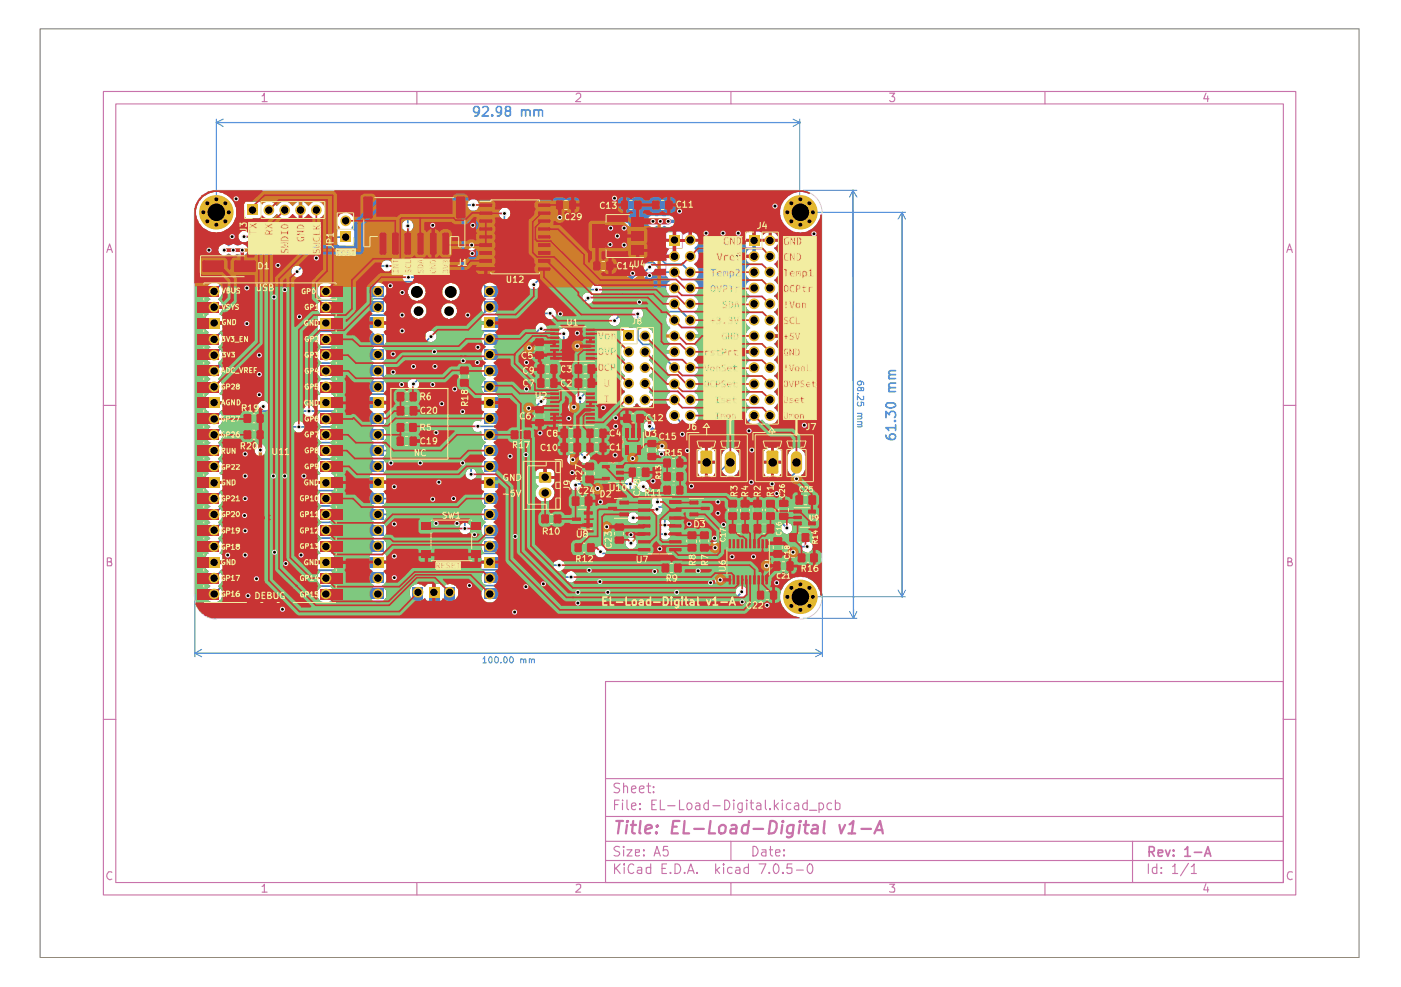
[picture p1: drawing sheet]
<svg xmlns="http://www.w3.org/2000/svg" width="210mm" height="148mm" viewBox="0 0 210 148" stroke-linecap="round" stroke-linejoin="round" font-family="sans-serif">
<g fill="none" stroke="#c872ab" stroke-width=".17">
<path d="M15.5 13.7h178.7v120.5h-178.7zM17.4 15.6h175v116.7h-175zM39.3 14.4l.2-.1 .1-.3v1.2M39.3 15.2h.7M62.5 13.7v1.9M86.4 14.1l.1-.1h.4l.1 .1v.5l-.7 .6h.7M109.6 13.7v1.9M133.4 14h.7l-.4 .5 .3 .1 .1 .1-.1 .5h-.5l-.1-.1M156.6 13.7v1.9M180.8 14l-.4 .8h.8M181 14.4v.8M16 37.8l.4-1.2 .5 1.2"/>
<path d="M16.1 37.4h.6M192.9 37.8l.4-1.2 .4 1.2M193 37.4h.6M15.5 60.8h1.9M192.4 60.8h1.8M16.1 84.2h.4l.2-.1v-.4h-.6v1.1h.6l.1-.1a.33 .33 0 0 0-.3-.5M193 84.2h.5l.1-.2-.1-.3h-.5v1.1h.5l.2-.1v-.2l-.2-.3h-.1M15.5 107.9h1.9M90.8 102.2h101.6v30.1h-101.6zM90.8 116.8h101.6M92.8 120h-.7v1.4M92.9 117.5a.67 .67 0 0 0-.8 0l-.1 .4 .3 .2 .4 .1a.33 .33 0 0 1 .1 .5l-.2 .2-.6-.1"/>
<path d="M93.3 120l.1 .1-.1-.1v.1M93.5 118l.1-.1h.4l.1 1M93.5 117.4v1.5M94 120v1.2l.2 .2M94.7 118.4l.6-.2-.1-.3h-.5v.7l.2 .3 .4-.1M95.8 118.4l.7-.2v-.3h-.4l-.3 .2 .1 .7 .2 .1 .4-.1M96.9 117.9h.6M97.2 117.4v1.4l.3 .1M98 118.7v.1v.1l-.1-.1 .1-.1v.2M98 117.9v.1v.1l-.1-.1 .1-.1v.2M98.4 120h-.7v1.4h.7M99 120v1.4h.7"/>
<path d="M101.9 120v1.4h.6M106.2 120v1.4M108.6 120a.72 .72 0 0 1 .8 .7 .72 .72 0 0 1-.8 .7zM110 120l-.1 .1h.2l-.1-.1v.1M111.9 120l-.1 .1h.2l-.1-.1v.1M112.6 120v1.2l.1 .1 .2 .1M114.7 120v1.2l.2 .2M116.1 120v1.4M117.3 120l-.1 .1h.1v-.1v.1M121 120v1.4M125.2 120v1.4M192.4 107.9h1.8"/>
<path d="M16.8 130.8l-.5-.1a.67 .67 0 0 0-.3 .7 .67 .67 0 0 0 .5 .5l.3-.1M39.3 132.9l.3-.3v1.2M39.3 133.8h.7M62.5 132.3v1.9M86.4 132.7l.1-.1 .5 .1v.4l-.7 .7h.7M90.8 129h101.6M90.8 126.2h101.6M90.8 122.4h101.6M92.1 129.5v1.5M92.1 120.7h.5M92.3 130.1l.7 .9M92.9 127l-.6-.1-.3 .3a.74 .74 0 0 0 .8 .6l.1 .3-.3 .3-.6-.1"/>
<path d="M93 129.5l-.9 .9M93.3 120.4v1M93.5 126.9l-.1 .1 .1 .1 .1-.1-.1-.1v.2M93.5 127.4v1M93.6 129.5l-.1 .1 .1 .1v-.2v.2M93.6 130.1v.9M94 127.4h.7l-.7 1h.7M94.7 120.9l.6-.2-.1-.3-.5 .1v.7l.2 .2 .4-.1M95 129.7a.49 .49 0 0 0-.6-.1 .49 .49 0 0 0-.2 .5v.7l.4 .2 .4-.2M95.3 127.8h.5v-.4h-.5v.9l.1 .1 .4-.1M95.6 130.1h.2h.4v.9M95.9 121.2l.1 .1-.1 .1-.1-.1 .1-.1v.2"/>
<path d="M95.9 120.5l.1 .1-.1 .1-.1-.1 .1-.1v.2M96.2 130.4l-.6 .1-.1 .1v.2l.3 .2 .4-.1M96.5 128.2v.2l-.1-.1 .1-.1v.2M96.5 127.4v.2l-.1-.1 .1-.1v.2M97.5 130.1h-.1h-.5v.7a.48 .48 0 0 0 .6 .1M97.5 129.5v1.5M97.7 120.7h.4M98 128.4l.5-1.5 .5 1.5M98.1 127.9h.7M99.2 130.2h.5M99.9 129.5h-.7v1.5h.7M100.1 126.9h-.6l-.1 .7 .2-.2h.3a.6 .6 0 0 1 .2 .9l-.5 .1-.2-.2"/>
<path d="M100.1 120.8h1.1M100.5 130.8l.1 .1-.1 .1-.1-.1 .1-.1v.2M101.2 129.5a.73 .73 0 0 1 .8 .8 .73 .73 0 0 1-.8 .7zM102.6 130.8l.1 .1-.1 .1-.1-.1 .1-.1v.2M103 131l.5-1.5 .6 1.5M103 120.5a.42 .42 0 0 1 .7 .2v.4a.38 .38 0 0 1-.4 .3 .38 .38 0 0 1-.3-.3zM103.2 130.6h.7M104.3 120.5l.1-.1 .4 .1 .1 .9M104.5 130.8l.1 .1-.1 .1-.1-.1 .1-.1v.2M104.9 120.7l-.5 .1a.34 .34 0 0 0 0 .6l.5-.1M106.2 120.5l-.4-.1a.6 .6 0 0 0 0 1l.4-.1M106.9 120.8h1.1"/>
<path d="M107.3 129.5v1.5M107.4 130.5l.5 .5M107.9 130.1l-.6 .5M108.5 129.5l-.1 .1 .1 .1v-.1v-.1v.2M108.5 130.1v.9M109.6 126.2v2.8M109.6 132.3v1.9M109.7 130.1h-.4l-.2 .2v.4l.2 .3 .4-.1M110 120.4v1M110.3 130.1h.4l.2 .1v.8M110.9 130.4l-.6 .1-.1 .1v.2l.3 .2 .4-.1M111.3 120.4v1.2a.36 .36 0 0 1-.6 .2"/>
<path d="M111.3 120.5l-.5-.1a.6 .6 0 0 0 0 1l.5-.1M111.9 120.4v1M112.2 130.1h-.1h-.5l-.1 .6a.45 .45 0 0 0 .7 .2M112.2 129.5v1.5M112.4 120.4h.5M112.9 126.9a.72 .72 0 0 1 .7 .7 .72 .72 0 0 1-.7 .8zM113.5 120.5v-.1l.5 .1v.9M113.8 129.5h1l-.7 1.5M114 120.7l-.5 .1a.34 .34 0 0 0 0 .6l.5-.1M114.2 127.4h.6v1M114.8 127.8h-.4l-.3 .2 .1 .3 .2 .1 .4-.1M115.3 130.8l.1 .1-.1 .1-.1-.1 .1-.1v.2"/>
<path d="M115.3 127.4h.5M115.4 121.2l.1 .1-.1 .1v-.2v.2M115.5 126.9v1.2l.1 .2 .2 .1M116.1 129.6l.1-.1a.76 .76 0 0 1 .6 .8 .76 .76 0 0 1-.6 .7 .97 .97 0 0 1-.1-1.4zM116.2 127.8h.7l-.1-.4h-.5l-.1 .2 .1 .7 .1 .1 .4-.1M116.2 120.8l.5 .6M116.7 120.4l-.6 .6M117.3 120.4v1M117.3 130.8l.1 .1-.1 .1v-.1v-.1v.2M117.5 128.2l.1 .1-.1 .1-.1-.1 .1-.1v.2M117.5 127.4l.1 .1-.1 .1-.1-.1 .1-.1v.2M118.5 120.5l-.4-.1a.6 .6 0 0 0 0 1l.4-.1"/>
<path d="M118.7 129.5h-.7l-.1 .7 .7-.1 .1 .7-.2 .2h-.4l-.2-.2M119.1 120.5l.2-.1 .3 .1 .1 .9M119.4 130.5h1M119.7 120.7l-.6 .2-.1 .2 .1 .2 .2 .1 .4-.1M121 120.5l-.1-.1a.48 .48 0 0 0-.6 .3v.4a.43 .43 0 0 0 .7 .2M121.1 129.8l.2-.3a.73 .73 0 0 1 .6 .6 .73 .73 0 0 1-.2 .7l-.2 .2a.73 .73 0 0 1-.4-1.2zM121.3 121.5h1.1M122.8 120.5l.4-.1a.6 .6 0 0 1 0 1l-.4-.1M122.8 120.4v1.4M124.6 120.5l-.4-.1a.6 .6 0 0 0 0 1l.4-.1M125.2 120.5a.48 .48 0 0 1 .7 .1v.6a.48 .48 0 0 1-.7 .1M133.4 132.6h.7l-.4 .4a.33 .33 0 0 1 .4 .3l-.1 .5-.6-.1"/>
<path d="M156.6 132.3v1.9M169.8 126.2v6.1M172.1 129.5v1.5M173.4 130.1h-.4l-.3 .2 .1 .6 .2 .1 .4-.1M173.4 129.5v1.5M174.1 130.8l.1 .1-.1 .1-.1-.1 .1-.1v.2M174.1 130.1h.1l-.1 .1-.1-.1 .1 .1M175.8 130l.2-.2 .1-.3v1.5M175.8 131h.7M178.1 129.5l-1.1 1.8M178.6 130l.4-.5v1.5M178.6 131h.7"/>
<path d="M180.8 132.5l-.4 .9h.8M181 133v.8M193.7 130.8l-.5-.1-.2 .2v.3v.5l.4 .2 .3-.1"/>
</g>
<path d="M172.3 127.7l.6-.1 .1-.5-.2-.1h-.5v1.4M172.6 127.7l.4 .7M173.6 127.9l.7-.1-.1-.3h-.6v.8l.2 .1 .4-.1M174.7 127.5l.4 .9 .3-.9M175.9 128.2l.1 .1-.1 .1v-.2v.2M175.9 127.5l.1 .1h-.1v-.1v.1M177.6 127.4l.4-.4v1.4M177.6 128.4h.8M179 127.8h1.1M180.6 128.4l.5-1.4 .4 1.4M180.7 128h.7" fill="none" stroke="#c872ab" stroke-width=".25"/>
<g fill="none" stroke="#c872ab" stroke-width=".34">
<path d="M92.4 123.1h1M92.9 123.1l-.3 1.9M94 123.7l-.2 1.3M94.1 123.1l-.1 .2 .2-.1-.1-.1-.1 .2M94.6 123.7h.7M94.9 123.1l-.2 1.6 .1 .2 .4 .1M96 123.1l-.2 1.6v.2l.2 .1M96.8 124.4l.9-.3-.1-.3a.6 .6 0 0 0-.8 .2l-.1 .7 .1 .2 .1 .1 .6-.1M98.4 124.8l.1 .1-.1 .1-.1-.1 .1-.1v.2M98.6 123.8v.1l-.1 .1-.1-.1 .2-.1-.1 .2M100.8 124h.6M101.9 123.1h-1l-.2 1.9h.9"/>
<path d="M102.6 123.1l-.2 1.9h.9M104.1 124.3h1.4M106.5 123.1l-.2 1.9h.9M107.8 124l.2-.2a.48 .48 0 0 1 .8 .2l-.1 .6a.56 .56 0 0 1-.9 .2zM109.6 123.8l.2-.1 .5 .1 .1 .2-.1 1M110.4 124.1l-.2 .2h-.5l-.2 .2v.4l.1 .1 .7-.1M112.2 123.8l-.6-.1-.3 .3-.1 .6 .1 .2 .1 .2 .6-.1M112.3 123.1l-.3 1.9M112.9 124.3h1.5M115.5 123.1h.4l.4 .3a1.13 1.13 0 0 1-.6 1.6h-.5zM117.3 123.7l-.2 1.3M117.3 123.1v.1v.1l.1-.1-.1-.1v.2"/>
<path d="M119 123.7l-.3 1.7-.3 .2-.5-.1M119 123.8a.65 .65 0 0 0-1 .2l-.1 .6 .1 .2 .3 .2 .5-.1M119.9 123.7l-.2 1.3M120 123.1l-.2 .1 .1 .1 .2-.1-.1-.1-.1 .2M120.5 123.7h.7M120.8 123.1l-.1 1.6v.2l.4 .1M121.8 123.8l.2-.1 .5 .1 .1 .2-.1 1M122.6 124.1l-.2 .2-.6 .1-.2 .3 .2 .3 .7-.1M123.6 123.1l-.2 1.6v.2l.2 .1M125.8 123.7l.3 1.3 .6-1.3M127.2 125h1M127.3 123.6l.6-.5-.2 1.9"/>
<path d="M129.1 124.3h1.5M131.1 125l.8-1.9 .4 1.9M131.3 124.5h1"/>
</g>
<path d="M6 4.3h197.7v139.3h-197.7z" fill="none" stroke="#848484" stroke-width=".17"/>
<g fill="none" stroke="#e8b2a7" stroke-width=".17">
<path d="M102.2 33l-.1-.1-.4 .1v.3l.5 .6h-.5M102.6 32.9v.8l.4 .2M50.1 52.7l.2 .2M50.3 52.4l.2 .3-.5 .6M50.6 53.3l.2 .1M50.8 52.9l.3 .3-.6 .5-.3-.3M51.1 48.5l-.6 .6 .9-.2-.5 .5M51.1 53.9h-.4M51.3 54l-.2-.2v-.3h.3l.2 .2-.5 .6M51.4 50l.4 .5M51.5 49.4l.1 .2M51.6 54.9l.4 .4"/>
<path d="M51.6 49.1l.3 .3-.5 .5-.3-.3M51.7 53.9l-.3 .7 .7-.3M51.8 59.4l.2-.1 .4 .1-.5 .6-.2-.1zM51.9 42.4l.2 .2v.2h-.4h-.3l.2 .4M52 44.9l.2 .1v.3l-.2 .1-.3-.2-.1 .2 .2 .3M52 56.8h-.3l-.1 .2v.2l.3 .1a.52 .52 0 0 0 .1-.7h.2l.1 .1-.1 .3h-.1M52.2 47.8l.3-.2h.2l.1 .2-.5 .5zM52.4 42.9l-.4 .5v.1l.2 .2 .5-.5M52.4 45.8l-.2 .3M52.5 45.4l-.1 .4 .4-.1M52.6 54.9l.2 .1a.46 .46 0 0 1-.4 .5l-.2-.2M52.7 59.7l-.5 .5 .8-.2-.6 .5"/>
<path d="M52.8 50.3l-.3-.3v.4l-.2-.2-.2 .2v.2l.3 .2M52.8 43.8h-.2l-.1 .2 .2 .3 .6-.5-.2-.3h-.3v.3l.2 .2M52.8 57.4v-.2l-.2-.1-.2 .2v.6l-.3-.3M52.9 52.7l-.3-.4-.1 .4h-.3l-.1 .2 .1 .3h.2M52.9 55.6l.2-.1 .4 .1-.5 .6-.3-.2zM53 50.5l-.3 .6 .6-.3M53 45.9l.3 .2-.1 .2-.4-.1-.2 .1v.2l.2 .2M53 52.8l-.3 .7 .6-.3M53.1 48l-.5 .5 .8-.2-.5 .6M53.2 56.4l.6-.4-.3 .7M53.2 58.1l-.3-.2v-.2l.2-.1 .3 .2-.5 .5M53.3 56.2l.3 .3"/>
<path d="M53.4 46.3l-.3 .7 .7-.3M53.4 43.9l-.3 .7 .7-.3M53.7 48.6l.1 .1v.4l-.5 .2-.1-.3 .1-.1h.1M53.7 58.1l.1 .1a.42 .42 0 0 1-.1 .4 .42 .42 0 0 1-.4 .2l-.1-.2 .1-.3 .1 .2M53.8 51.2l-.3-.2-.1 .3v-.1h-.2l-.2 .3 .2 .2h.1M53.8 53.7l-.3-.4v.4l-.3-.1-.1 .3 .2 .2M76.3 59.8l.2-.3h.4l.1 .2-.5 .5-.2-.1zM76.3 47.8l.2-.2h.4l.1 .2-.5 .5-.2-.1zM76.3 45.6l.2 .3M76.5 42.8h.2h.2a.55 .55 0 0 1-.5 .6l-.1-.3zM76.5 54.9l-.3 .3M76.7 57.1l.3 .2-.3 .3-.1-.3h-.2l-.2 .2 .3 .3"/>
<path d="M76.9 54.8l-.3 .5-.3-.3M77 45.6l-.1-.1 .1-.3-.6 .5M77 50.2v-.2h-.4l-.1 .7-.2-.3M77 52.6l-.3-.4-.1 .4-.1-.1-.3 .2 .3 .4M77.2 58.1l-.2-.3 .1-.2 .4 .2-.5 .5M77.2 59.9l-.5 .6 .9-.3-.6 .6M77.2 55.7l-.2-.2 .1-.3h.2l.2 .3-.5 .5M77.2 53.3l-.2-.2 .1-.3h.2l.2 .3-.5 .5M77.2 48l-.5 .5 .9-.2-.6 .6M77.2 43.8l-.2-.3 .1-.2h.2l.2 .2-.5 .5M77.3 51l-.3-.4 .2-.1h.2l.2 .1-.6 .6M77.3 46.1l-.3-.2 .2-.3h.2l.2 .3-.6 .5"/>
<path d="M77.7 58.1l.2 .1v.3l-.3 .3h-.2l-.2-.3 .2-.2 .2 .1M77.7 55.7l.2 .1v.3l-.3 .3h-.2l-.2-.3 .2-.1 .2 .1M77.7 53.3h.1a.42 .42 0 0 1 .1 .5 .42 .42 0 0 1-.4 .2l-.3-.2 .2-.2 .2 .1M77.7 48.6l.3 .2-.1 .3-.3 .2-.3-.1v-.2l.2-.1h.1M77.7 43.8h.1a.42 .42 0 0 1 .1 .4 .42 .42 0 0 1-.4 .3l-.3-.3 .2-.2 .2 .1M77.8 51l.3 .1-.2 .4-.3 .1-.3-.2 .3-.2v.1M77.8 46.1l.3 .2v.2l-.4 .3-.4-.1 .3-.3v.1M51.6 74l.3 .3M51.7 76.2l.4-.3 .2 .3a.61 .61 0 0 1-.6 .4l-.1-.1zM51.9 78.5l-.1 .2 .2 .1h.2l.1-.1v-.2l-.1-.2a.6 .6 0 0 0-.5 .7l.1 .1M52.1 79.3l.3 .3M52.2 64v.1a.55 .55 0 0 1-.5 .6l-.1-.4 .3-.1 .3 .2-.1 .1"/>
<path d="M52.2 74v-.3l-.5 .5M52.2 71.6l.3-.1h.2l.1 .1-.5 .5-.1-.1zM52.3 69.1v-.2l-.2-.1-.2 .2v.6l-.3-.3M52.4 66.6l-.5 .5 .8-.2-.5 .5M52.4 61.9l-.3-.3-.4 .7M52.7 79.3v-.4l-.5 .6M52.8 76.7l-.1-.2h-.2l-.1 .7-.3-.2M52.8 74.3l-.1-.2h-.2l-.1 .7-.3-.3M52.8 64.8l-.1-.3h-.2l-.1 .8-.3-.4M52.8 62.4l-.1-.3h-.2l-.1 .8-.3-.3M52.8 69.6v-.2l-.2-.1-.2 .2v.6l-.3-.3M52.9 67.1l-.4 .5v.1l.2 .2 .6-.5"/>
<path d="M53.1 71.9l-.5 .5 .8-.2-.5 .5M53.2 77.5l-.3-.2 .1-.3h.3l.1 .2-.5 .5M53.2 75.1l-.3-.2 .1-.3h.3l.1 .2-.5 .6M53.2 79.8l-.3-.1v-.2l.2-.2 .3 .3-.5 .5M53.2 61.2l.6-.3-.3 .7M53.2 60.3l.2 .2v.1a.43 .43 0 0 1-.7 .3v-.2l.2-.2 .1 .1M53.2 65.5l-.3-.1 .1-.4h.3l.1 .3-.5 .5M53.2 63.2l-.3-.3 .1-.2h.3l.1 .2-.5 .5M53.2 70.3l-.3-.2v-.2l.2-.1 .3 .2-.5 .5M53.3 61.1l.3 .3M53.4 68.1l-.5 .1M53.5 68.2l-.2-.2 .1-.3h.2l.2 .3-.5 .5"/>
<path d="M53.7 77.5l.1 .1a.47 .47 0 0 1-.5 .5l-.1-.2 .1-.2 .1 .1M53.7 75.1a.38 .38 0 0 1 .1 .5 .38 .38 0 0 1-.5 .2l-.1-.3 .1-.1h.1M53.7 79.8l.1 .3a.46 .46 0 0 1-.5 .4l-.1-.2 .1-.2 .1 .2M53.7 72.5h.1a.42 .42 0 0 1 0 .5 .42 .42 0 0 1-.5 .2l-.1-.3 .1-.2 .1 .1M53.7 65.5a.38 .38 0 0 1 .1 .5 .38 .38 0 0 1-.5 .2l-.1-.2 .1-.2 .1 .1M53.7 63.2a.38 .38 0 0 1 .1 .5 .38 .38 0 0 1-.5 .1l-.1-.2 .1-.2 .1 .1M53.7 70.3l.1 .2a.46 .46 0 0 1-.5 .5l-.1-.3 .1-.2 .1 .2M64.3 65.9h.5v.4v-.1h-.5v.4l.1 .2 .4-.1M65.2 65.9v.7l.2 .2 .4-.2v-.7M76.3 76.5l.2 .2M76.4 71.6l.1-.1 .5 .1-.5 .5h-.2zM76.5 69.2v.2l.3 .1 .1-.3-.3-.2a.57 .57 0 0 0-.2 .8"/>
<path d="M76.5 73.7l.2-.1 .2 .1a.55 .55 0 0 1-.5 .6l-.2-.3zM76.5 66.9h-.1l-.2 .2 .2 .2h.1l.2-.2-.2-.4 .2-.1 .2 .2v.2l-.1 .1-.2-.1M76.6 74.5l.4 .3M76.7 61.8l.2 .2v.2l-.4 .4h-.1l-.2-.3 .2-.2h.2l.1 .3M76.8 79.3l.2 .3M76.8 77l.2 .2M77 64.5l-.5-.4-.2 .8M77 76.4v-.4l-.5 .5M77 78.7v-.2l-.2-.2-.2 .1v.8l-.3-.4M77.1 65.3l-.2-.4 .1-.1h.2l.2 .1-.5 .6M77.2 71.9l-.5 .5 .9-.2-.6 .5M77.2 70l-.2-.2 .1-.3 .4 .3-.5 .5"/>
<path d="M77.2 67.7l-.2-.3 .1-.3h.2l.2 .3-.5 .5M77.2 62.9l-.2-.3 .1-.2h.2l.2 .2-.5 .6M77.3 74.4v-.2l-.5 .5M77.5 76.9v-.4l-.5 .5M77.5 79.3v-.4l-.5 .6M77.6 65.3l.2 .1-.1 .4-.2 .2-.3-.1-.1-.2 .2-.2 .2 .1M77.7 60.5l.3 .2-.1 .3a.4 .4 0 0 1-.6 .1v-.1l.2-.2 .1 .1M77.7 72.5l.3 .1-.1 .4a.4 .4 0 0 1-.6 .1v-.2l.2-.2 .1 .1M77.7 70l.2 .2v.2l-.3 .3h-.2l-.2-.2 .2-.2 .2 .1M77.7 75.1l-.2-.3 .1-.2h.2l.2 .2-.5 .6M77.7 67.7h.2v.4l-.3 .2h-.2l-.2-.2 .2-.2 .2 .1M77.7 62.9h.1a.42 .42 0 0 1 .1 .5 .42 .42 0 0 1-.4 .2l-.3-.3 .2-.1h.2"/>
<path d="M77.8 77.5l-.2-.2 .1-.3h.2l.2 .2-.5 .5M77.8 79.8l-.2-.1v-.2l.2-.2 .3 .3-.5 .5M78.2 75.1h.1a.42 .42 0 0 1 .1 .4 .42 .42 0 0 1-.4 .3l-.3-.2 .2-.2h.1M78.3 77.5l.3 .1a.43 .43 0 0 1-.2 .5 .43 .43 0 0 1-.5 0v-.2l.2-.2v.1M78.3 79.8l.3 .3a.42 .42 0 0 1-.3 .4 .42 .42 0 0 1-.4-.1v-.1l.2-.2v.2M52 81l-.2-.1-.2 .2v.2l.3 .2 .2-.2-.1-.5h.2l.1 .2-.2 .1M52.1 81.7l.3 .3M52.1 88.9l.3 .3M52.1 86.4l.3 .4M52.2 87.9a.42 .42 0 0 1 0 .5 .42 .42 0 0 1-.5 .2l-.1-.4 .2-.1h.2l.2 .2-.1 .2M52.2 83.6l.3-.2h.2l.1 .2-.5 .6a.4 .4 0 0 1-.1-.6zM52.4 85.8l-.3-.4-.4 .8"/>
<path d="M52.7 81.6v-.3l-.5 .6M52.7 88.8v-.3l-.5 .5M52.7 86.4v-.3l-.5 .5M53.1 83.8l-.5 .5 .8-.1-.5 .5M53.2 82.3l-.3-.3 .1-.2h.3l.1 .2-.5 .6M53.2 89.4l-.3-.2v-.2l.2-.1 .3 .3-.5 .5M53.2 87l-.3-.1 .1-.4h.3l.1 .3-.5 .5M53.7 82.3l.1 .1a.39 .39 0 0 1-.1 .4 .39 .39 0 0 1-.4 .1l-.1-.2 .1-.1h.1M53.7 84.4l.1 .1v.3l-.2 .3h-.3l-.1-.3 .1-.1 .1 .1M53.7 89.4l.1 .3a.46 .46 0 0 1-.5 .4l-.1-.3 .1-.1h.1M53.7 87l.1 .2a.47 .47 0 0 1-.5 .5l-.1-.2 .1-.2 .1 .1M58.2 90.7l.1-.1 .4 .1-.1 .7-.4-.1z"/>
<path d="M59 90.6v.8M59.4 90.7l.4-.1v.8l-.4-.1zM60 90.6l.2 .8 .2-.6 .1 .6 .2-.8M61 90.6h.3l.1 .2-.1 .1-.3 .1v.4h.4M68.7 90.6l.4 .4M69 90.9l-.3 .5M69.1 90.6v.8M69.8 90.6v.8h-.5M70 90.7l.4-.1 .1 .2v.4l-.1 .2-.4-.1M70.8 90.6l.2 .8 .1-.6 .1 .6 .3-.8M71.6 90.6h.5v.2l-.4 .2-.1 .2 .1 .2h.4M76.4 83.6l.1-.2 .5 .2-.5 .6-.2-.2z"/>
<path d="M76.6 85.7l-.4 .3M76.6 88.9l.4 .3M76.6 81.7l.4 .3M76.7 87.9l.3 .2-.3 .3v-.2l-.2-.1-.3 .1v.3l.3 .1M76.7 86.4l.3 .4M76.9 85.6l-.3 .5-.2-.3M77 81l-.3-.3-.1 .3-.2-.1-.2 .2v.2l.2 .2h.1M77.2 83.8l-.5 .5 .9-.1-.6 .5M77.3 88.8v-.3l-.5 .5M77.3 81.6v-.3l-.5 .6M77.4 86.4v-.3l-.5 .5M77.7 87l-.1-.1v-.4h.2l.3 .3-.6 .5"/>
<path d="M77.7 89.4l-.2-.2v-.2l.1-.1 .4 .3-.5 .5M77.7 84.4l.3 .2-.1 .3-.3 .2h-.2l-.1-.3 .2-.1 .1 .1M77.7 82.3l-.2-.3 .1-.2h.2l.2 .2-.5 .6M78.2 87l.3 .2v.2l-.2 .2-.4 .1-.1-.2 .2-.2 .1 .1M78.2 89.4l.2 .1v.3l-.3 .3h-.3l-.1-.3 .2-.1h.1M78.2 82.3l.2 .1a.46 .46 0 0 1-.4 .6l-.3-.3 .2-.1h.1"/>
</g>
<g fill="none" stroke="#e8b2a7" stroke-width=".15">
<path d="M99.8 37.3h2.5v-2.5h2.4v28.8h-4.9zM101.1 34.8h-1.3v1.2M55.1 42.7v-.4h19.8v.4M55.1 44.6v.4M55.1 47.1v.3M55.1 49.4v.4M55.1 51.9v.3M55.1 54.2v.4M55.1 56.6v.4M55.1 59v.4M72.1 42.3v2.6h2.8M74.9 44.6v.4"/>
<path d="M74.9 47.1v.3M74.9 49.4v.4M74.9 51.9v.3M74.9 54.2v.4M74.9 56.6v.4M74.9 59v.4M55.1 61.4v.3M55.1 63.8v.4M55.1 66.1v.5M55.1 68.5v.4M55.1 71v.4M55.1 73.3v.4"/>
<path d="M55.1 75.8v.3M55.1 78.1v.4M74.9 61.4v.3M74.9 63.8v.4M74.9 66.1v.5M74.9 68.5v.4M74.9 71v.4M74.9 73.3v.4M74.9 75.8v.3M74.9 78.1v.4M55.1 90.3h6.5M55.1 80.6v.3"/>
<path d="M55.1 82.9v.4M55.1 85.3v.4M55.1 87.7v.4M63.6 90.3h.4M66 90.3h.5M68.5 90.3h6.4M74.9 80.6v.3M74.9 82.9v.4M74.9 85.3v.4M74.9 87.7v.4"/>
</g>
<g fill="#4d7fc4">
<path d="M33.4 86.2l.1-.1h14l.2 1.1-.1 .1h-14.2l-.1-.2z"/>
<path d="M33.5 81.3h14.1l.1 .1-.1 .1a1.31 1.31 0 0 0 .3 1.4l.1 .1-.2 .1-.2 .2v.8h.8h-.1l.1 .5h-.8l-.1 .3h-14.1v-.3h-.9l.1-.2-.1-.3h.9v-.8l-.5-.4 .5-.8v-.6z"/>
<path d="M50 81.4v-.1h3.7v1.5l.2 .2-.2 .4v.7h2.5v.4h-2.5v.4h-3.6v-.3h-.8v-.5h.8a1.14 1.14 0 0 0-.2-1l-.2-.1a1.55 1.55 0 0 0 .3-1.6z"/>
<path d="M73.8 84.1h2.6l.1-.5h.5l1.2 1.2v.1l-1.7-.1-.1-.3h-2.6l.1-.2z"/>
<path d="M57.9 75.4h.1h5.1l8.2 8.2 .8 .1v.4h.9l-.1 .1 .1 .3h-.9v.3h-1.5l-8.3-8.3h-4.2l-.2-.1-.1-.5z"/>
<path d="M76.4 64.5l2.5-2.5 .4 .1v17.6l.1 .2 4 4v.2l-.2 .1h-3.9l-1.7-1.7-1.2-.1v-1.4l-.2-.3 .2-.3v-1.8l-.2-.3 .2-.3v-1.8l-.2-.3 .2-.3v-1.8l-.2-.2 .2-.4v-.6h-2.6l.1-.2-.1-.3h2.6v-.6l-.2-.4 .2-.2v-1.9l-.2-.2 .2-.4v-1.8l-.2-.2 .2-.4z"/>
<path d="M57.1 60.1h.8l.1-.4h12v10.8a.8 .8 0 0 0 .1 1.3l.6 .2 .5-.3a.78 .78 0 0 0 0-1.2v-5.7l.1-.1 .1 .1 .7-.1v.1v1.4l.2 .2-.2 .2v2l.2 .2-.2 .1v2.1l.2 .1-.2 .2v.8h.9l-.1 .1 .1 .4h-.9v.7l.2 .2-.2 .2v2.1l.2 .1-.2 .2v2l.2 .2-.2 .2v2l.2 .2-.2 .2v1.5h-.3l-2.1-2.1 .1-.2 .3-.1a.92 .92 0 0 0 .2-1.4l-.1-.8-10.8-10.7-1.5-.2-.1-.4 .1-.3v-2.1l-.1-.1 .1-.2v-2.1l-.1-.1 .1-1h-.8h.1z"/>
<path d="M33.5 78.9h14.1l.1 .2h-.1v.9l-.1 .1h-14.1l-.1-.2 .1-.8z"/>
<path d="M58 68.2h.8l10.3 10.3-.3 .8h-.1l-4.9-5-.4-.1v-.1h-5.4l-.1-.1-.1-.4 .1-1h-.8h.1l-.1-.5h.8v-.8l-.1-.1 .1-.2v-2.1l-.1-.2z"/>
<path d="M33.4 76.7l.2-.2h14h.1l-.2 1.2h-14.1l-.1-.1z"/>
<path d="M33.5 74.2h14l.1 .1v1h-14.2v-1z"/>
<path d="M33.4 69.5v-.1h14.2v1l.1 .2 .3 .4-.1 .1h-.1l-.2 .2v.8h.8h-.1v.5h.1h-.8l-.1 .4h-14.1v-.4h-.9l.1-.2-.1-.3h.9v-.8l-.5-.3v-.1l.2-.1 .3-.6z"/>
<path d="M50 69.4h3.7v1.5l.2 .1-.2 .5v.6h2.5v.5h-2.5v.4h-3.6v-.4h-.8v-.5h.8v-.6l-.4-.5v-.1l.3-.3a.9 .9 0 0 0 0-.9z"/>
<path d="M33.4 67.1l.1-.1h4.7l-.1 .5 .3 .7h-.2h-4.8h-.1z"/>
<path d="M71.2 60.3l.6-.6 .3 .1v.3h.9l-.1 .2 .1 .3h-.9v.8l.2 .2-.2 .1v1.4v.1l-.2-.1-.6 .1-.1-.1z"/>
<path d="M33.4 57.6v-.1h14.2v.9l.4 .6-.1 .2h-.1l-.2 .2v.8h.8h-.1v.4h.1h-.8l-.1 .4h-.6l-.3-.2h-.5l-.4 .2h-5.4a.85 .85 0 0 0-.4-.8 .85 .85 0 0 0-.9 0l-.4 .4-.1 .4h-5.1v-.4h-.9l.1-.1-.1-.3h.9v-.8l-.4-.2-.1-.3a1.54 1.54 0 0 0 .5-1.3z"/>
<path d="M50 58.6h2.3l1 1 .4 .1v.4h2.5v.5h-2.5l-.1 .4h-3.5v-.4h-.8v-.4h.8v-.7l-.4-.4v-.2l.2-.1z"/>
<path d="M73.8 60.1h2.6v-.4l.7-.6v.8l-.6 .7h-2.7l.1-.1z"/>
<path d="M78.4 52.7l.3-.1v.1l.8 .4v5.4l-.9 .9h-.2z"/>
<path d="M71.1 51.7l.9-.8 .1 .1v.8l.2 .2-.2 .2v2.1l.2 .1-.2 .1v2.1l.2 .2-.2 .2v.3v.1h-1.3l-1.1 1.1h-1.7v-.2l3.1-3.2z"/>
<path d="M57.1 48.2h1.1l.9 .9h7.1v6.6h2.3v-6.5l.1-.1h2.5l1-.9h.9l-.1 .1 .1 .4h-.9v.4l-2.2 2.2v3.4l-3.2 3.2h-3.9v-.3l1-1v-4.6l.7-.7h.2a.88 .88 0 0 0 .7-1.2 .88 .88 0 0 0-1.4-.3l-.2 .3v.4l-1.1 1.1v4.5l-.7 .6-.6 .3a.86 .86 0 0 0-.3 .8l-.1 .1h-1.2l-1.9-1.8v-1.6l-.1-.1 .1-.1v-2.1l-.1-.1 .1-.3v-2l-.1-.1 .1-1h-.8l.1-.1z"/>
<path d="M33.4 55.4l.2-.3h14v1h.1l-.1 .1h-14.3z"/>
<path d="M33.5 52.7h14.1v1h-14.2v-.9z"/>
<path d="M96.4 46.8l.7-.1 .4 .5h.1l.2 .1h2.1a1.82 1.82 0 0 0 .3 1.6l.2 .1 .1 .2a1.37 1.37 0 0 0 0 2.4l-.4 .4-.3 .5h.9l-.1 .2 .1 .3h-1l-1.9-1.9a1.36 1.36 0 0 0-.9-2h-.7v-1.4l.2-.5z"/>
<path d="M33.1 46.8h12.9l.3-.1 1.1-1.1h.2v.9l.4 .6-.4 .3v.8h.8l-.1 .1v.4h.1h-.8l-.1 .4h-14.1v-.4h-.9l.1-.2-.1-.3h.9v-.8l-.5-.2v-.2z"/>
<path d="M49.3 48.2h.8l.1-.4h3.5v.4h2.5v.5h-2.5v.4h-3.6v-.4h-.8z"/>
<path d="M76.4 43.1h.1l2.6 2.5 .2 .1h8.6l.1-.1 .1 .2-1.6 1.5h-3v.1l-.2-.1a.91 .91 0 0 0-.5-1.2h-.6l-.2 .3-1.5 .1-2.4 2.5h-1.6l-.1-.3h-2.6l.1-.2-.1-.3h2.6v-.7l-.2-.3 .2-.3v-1.8l-.2-.2 .2-.4z"/>
<path d="M58 45.4h.3l2.6-2.6 .5 .1-.3 .6v.5l.3 .6 .2 .1v2.7h.3l.4 .4-.1 .1h-2.7l-1.1-1.2-.5-.1z"/>
<path d="M68.8 42.8h2.9l.4 .5v1.4l.2 .2-.2 .1v1.5l-1.4 1.4h-1.9v-.1h-.8h-.1l.3-.4h.4v-2.8l.2-.2 .1-.4v-.6l-.2-.4z"/>
<path d="M91.2 47.1l6.2-6.2a.67 .67 0 0 0 .7-.4h.2l.8 .9h.8l.6 .6-.1 .1a1.31 1.31 0 0 0 0 2.2l.1 .1-.1 .1a1.23 1.23 0 0 0-.6 1.6h-1.7l-.6-.5h-3.7l-1.7 1.6-.6 .2-.2 .3z"/>
<path d="M33.8 42.8h13.9l.1 .2-.2 .3v.8l.1 .1-.1 .2a1.08 1.08 0 0 0-1 .1l-1 .9h-12.4l-.5-.5a1.64 1.64 0 0 0 .7-1.6z"/>
<path d="M112.8 36.4l.1 .1 .4-.1v1.6l-.1-.1-.4 .1z"/>
<path d="M100.8 36.4l.1 .1 .4-.1v1.6l-.1-.1-.4 .1z"/>
<path d="M113.5 35.8h1.6h-.1v.4h.1h-1.6v-.1z"/>
<path d="M101.5 35.8h1.5v.4h-1.5z"/>
<path d="M30.2 29.3a3.8 3.8 0 0 1 1.7-.8h88.5l1 .4v.1l-.2 .1a2.86 2.86 0 0 0-3.8 1l-.1 .4a2.45 2.45 0 0 0-.3 1.9l-.1 .1h-10.2l-.1-.1h-6l-.2-.1-2.1 .1-.7-.1-.3 .2-.3 .5v.4l.3 .5 .3 .1h.5l.3-.1 .3 .1h.5l.3-.1 .4 .1h.5l.3-.1h15.5l5.1 5v26.5h-.1h-21.4l-1.7-1.6a.7 .7 0 0 0-.5-.7 1.08 1.08 0 0 0-1 .3 .86 .86 0 0 0 .6 1.4l1.4 1.4-.2 .4v.6a.88 .88 0 0 0 1 .6 .88 .88 0 0 0 .7-.9h22.2l.4-.3v-.2h.1v-28l-.2-.3-3.1-3v-.3a3.1 3.1 0 0 0 3.5-2.6h.2v57.1l-.3-.1v-.4a3 3 0 0 0-3.3-2.3 3 3 0 0 0-2.7 3.1 3 3 0 0 0 2.9 2.9v.2h-88a3.2 3.2 0 0 1-2.2-1.5l-.3-.6-.2-.6v-.9h1.7l.1 .4a1.26 1.26 0 0 0 2 .5 1.54 1.54 0 0 0 .5-1.4l.1-.1h14l.2 1.1a1.29 1.29 0 0 0 1.7 .7 1.29 1.29 0 0 0 .6-1.7l.1-.1h3.5l.1 .1v1.4l.3 .3h3.6l.3-.2v-1.3h3.5v2.8l.2 .2h2.1l.1-.1 1 .1v-2.6l.1 .1 .4-.1v2.6h.7l.1-.1 .3 .1h2.1l.2-.2v-3.8l-.4-.3h-1.7l-.3 .2h-.2l-.1-.2h-.7v.9h-.5v-.9h-.7l-.2 .2h-.1l-.2-.2h-1.9l-.3 .3v1h-3.5v-.7l-.1-.1 .1-.3v-2.1l-.1-.1 .1-1h-.8h.1v-.4h-.1h.8v-.9l-.1-.1 .1-.2v-2l-.1-.1 .1-.3v-2l-.1-.1 .1-.6 .1-.1h3.8l8.3 8.3h1.9l.1 .1v1.6l.2 .2-.2 .2v2l.3 .2h3.6h.2l.2-.3v-1.9l-.2-.3 .2-.3v-1.4l.1-.1h1l1 1h.2v.1h6.3l.7 .3 .5-.3 .1-.1h.1l5 5h17.5l2.3-2.4h.2a.89 .89 0 0 0 .6-.9 .89 .89 0 0 0-.6-.8 .99 .99 0 0 0-1.1 .5l-.1 .3 .1 .1-1.9 2h-16.4l-3.9-3.8h19l.1 .3a.9 .9 0 0 0 1.3 .2 .85 .85 0 0 0 .2-1.1 .85 .85 0 0 0-1.2-.2l-.3 .3-.1 .5h-19l-2.1-2.2h28l.2 .5 .6 .4 .7-.3a.86 .86 0 0 0 0-1.2l-.7-.3-.5 .3-.3 .4v.2h-28l-2.1-2.1h5.3a.9 .9 0 0 0 1 .9v.1h17.1v-.1h.2l1-1h9.4h.1a.9 .9 0 0 0 .5 .9 .9 .9 0 0 0 1 0l.3-.9h.5l.4 .2 .7-.1a.79 .79 0 0 0 .1-1.3l-.1-.2-.5-.1-.3 .1-.2 .2h-12.3l-.2 .1-.8-.3-.8 .5v.7h-11.3v-.2h.1a.93 .93 0 0 0 .2-1.3l-.4-.3h-.6l-.4 .3a1.05 1.05 0 0 0 .3 1.4v.1h-3.4l-.4-.4-.7-.1a.95 .95 0 0 0-.5 .8h-5.3l-3.3-3.3v-.4h9.5a.91 .91 0 0 0 1.1 .8l.3-.1 .3-.5v-.4l-.3-.4-.5-.3-.7 .3-.2 .6h-9.5v-4.1l.6 .3a1.56 1.56 0 0 0 1.9-.8v-.7l-.2-.5-.3-.3 .2-.2h2.6v.3a.83 .83 0 0 0 .7 .6 .83 .83 0 0 0 .9-.4h1.7v.3l.3 .4 .5 .3 .7-.3 .2-.4v-.3h3.5v1.1l.2 .3 3.7 3.7 1 .1v.5l.3 .4v.1l-.6 .1-2.5-2.5h-.6l-.2-.2a.99 .99 0 0 0-1.1 .5l.1 .8a.88 .88 0 0 0 1.3 .1l2.5 2.5h1.1l.4 .2h.5l.4-.3a.93 .93 0 0 0-.2-1.3l.3-.2 .1-.7h15.7l.8 .9 .3 .5 .6 .3 .5-.3 .3-.4v-.4l-.3-.4-.6-.3-1.1-1.1h-17.7l-.1-.2 .3-.4h10.9l4.3-4.3h4.2l.2 .2 .6 .1 .7-.5-.1-.9a1.03 1.03 0 0 0 .6-.9v-1.9v-.2a1.32 1.32 0 0 0-1.4-1.1 1.32 1.32 0 0 0-1.3 1.2v2.1l.3 .6-.1 .1h-1l-.1-.1v-1.5h-.8v-.4h.8v-1.5a1.13 1.13 0 0 0-1.1-.5v1.7h-.1h-.3v-1.7h-.5l-.4 .2-.2 .4v1.4h.8l-.1 .1 .1 .3h-.8v1.6l-.6 .1-4.2 4.2h-10.3l-.1-.5-.2-.2 .1-.4h6l3.2-3.3a1.41 1.41 0 0 0 1.4 .5 1.41 1.41 0 0 0 1-1.2v-1.9l-.1-.2a1.32 1.32 0 0 0-1.3-1.1 1.32 1.32 0 0 0-1.3 1.2v1.4l-.7 .7h-.2v-.9h-.8v-.4h.8v-1.4l-.2-.3-.4-.3h-.5v1.7h-.1h-.3v-1.7h-.5l-.5 .3-.1 .3v1.4h.7v.4h-.7v1.5l.2 .4 .2 .1h.7v-1.6h.4v1.6h.1l-1.5 1.6h-5.8l-.3-.2h-1.2l-.4-.6-.5-.2-.7 .2a.9 .9 0 0 0-.1 1 .9 .9 0 0 0 .8 .5l.3 .3h1.1v.6l-.3 .6 .2 .6-.2 .3h-.1l-2.4-2.4v-.6l.2-.3v-.8l-.7-.5-.7 .3h-7.9l-.3 .2-.3 .6h-2.6l.3-.2v-.7h-1v-.4h1v-.5a.55 .55 0 0 0-.5-.6h-.6v.9l-.2-.1-.3 .1v-.9l-.9 .1v-8.8l.4-.6h.4a.95 .95 0 0 0 .6-.8l3.1-3.1v-5.2h.6a.85 .85 0 0 0 .9 .8h.4l.3-.3 .2-.5-.2-.5-.3-.3h-.7a.95 .95 0 0 0-.6 .8h-.6v-1.3a.84 .84 0 0 0 0-1.2 .84 .84 0 0 0-1.2 0 .84 .84 0 0 0 0 1.2v6l-2.7 2.8h-.3l-.4 .1-.2 .7-.4 .3h-.1l-.4-.2 1.2-1.2 .1-.3v-7.1l3.2-3.2h3.1l.2-.1 7.6-7.7 .9-.7h.7v.2l-6.3 6.3-.1 .2v9.1l-3 3-.6 .2-.3 .5 .1 .6-.4 .1a.89 .89 0 0 0-.6 .8 .89 .89 0 0 0 .6 .9h.6v6.2l-.2 .1v-.1h-.6l-.3 .1-.3 .6a.86 .86 0 0 0 .7 1 .86 .86 0 0 0 1-.8h.2v.1a.89 .89 0 0 0 .9 .4 .89 .89 0 0 0 .7-.7h5.5v.2l.2 .4 .4 .2h.5l.3-.2 .3-.5a.86 .86 0 0 0-.8-1 .86 .86 0 0 0-.9 .9h-5.5v-.4l-.2-.3-.8-.4v-7.4l.3-.4v-.3l3.4-3.4v-7.7l.1-.1 .7 .5 .7-.2 .3-.4v-.3l1.2-1.3h.4l.1 .1v.6l.3 .3v1.2l-.1 .2h-1.7l-.2 .3v1.8l.4 .4-.1 .4a1.03 1.03 0 0 0 0 1.5l.3 .4v.1a1.31 1.31 0 0 0 0 2.2v.3a1.24 1.24 0 0 0 0 2.1v.2l-.5 .5a1.31 1.31 0 0 0 .4 1.6 1.31 1.31 0 0 0 1.7 0l.1-.4h.3a1.14 1.14 0 0 0 1.8 .5 1.26 1.26 0 0 0-.1-2.2l.1-.2a1.34 1.34 0 0 0-.1-2.2 1.69 1.69 0 0 0 .6-1.7l-.2-.3-.4-.4v-.1a1.29 1.29 0 0 0 .7-.9h.1l1.7 1.7 .1 1 .5 .5 .1 .2h-.1a1.33 1.33 0 0 0-.2 2.1l.3 .3-.3 .2a1.21 1.21 0 0 0 0 1.8l.3 .3-.4 .5a1.3 1.3 0 0 0 .7 2h.7l.8 .8 .3 .1v.1h8.9l.4-.3 .7-.7h.8l.3-.2 .5-.5 .5 .5 .4 .1a1.11 1.11 0 0 0 1.3-.4 1.03 1.03 0 0 0 0-1.5l-.3-.4v-.2a1.23 1.23 0 0 0 .7-1.1 1.23 1.23 0 0 0-.7-1.1l.1-.2a1.2 1.2 0 0 0-.1-2.1v-.3h.1a1.2 1.2 0 0 0-.1-2.1v-.2h.1a1.31 1.31 0 0 0 .4-1.7l-.5-.6v-.1l.5-.5 .1-.4h-.9l.1-.1-.1-.4h.9l-.1-.3-.5-.5 .1-.3a1.33 1.33 0 0 0 0-2.1h-.1v-.2a1.18 1.18 0 0 0 .3-1.9l-.2-.3h-.1v-.2a1.23 1.23 0 0 0 .7-1.1 1.23 1.23 0 0 0-.7-1.1v-.2h.1a1.4 1.4 0 0 0 .1-2l-.2-.2v-.2a1.23 1.23 0 0 0 .7-1.1 1.23 1.23 0 0 0-.7-1.1v-.2l.2-.1 .3-.3 .1-.5h-.9h.1v-.4h-.1h.9a1.01 1.01 0 0 0-1-1v.8h-.1h-.4v-.8l-.3 .1-.5 .3-.1-.2-.4-.3h-.6v.9h-.1h-.4v-.9h-.6l-.4 .3v.8h.8v.4h-.8v.7l.4 .4v.2l-.2 .1-.2 .6h.8v.5h-.8l.2 .5 .4 .3v.2a1.22 1.22 0 0 0-.6 1.1 1.22 1.22 0 0 0 .6 1.1v.2a1.33 1.33 0 0 0 0 2.3v.1a1.26 1.26 0 0 0 0 2.2l-.2 .4a1.22 1.22 0 0 0 .2 2v.2a1.26 1.26 0 0 0 0 2.2v.1l-.4 .4-.2 .5h.8v.5h-.8l.6 1a1.29 1.29 0 0 0 0 2.3v.2a1.26 1.26 0 0 0 0 2.2v.1a1.19 1.19 0 0 0-.1 2.1l.1 .1v.2a1.27 1.27 0 0 0-.6 1.5l-.7 .7h-6.6l-.1-.2 .3-.6v-.5l-.3-.7-.3-.2v-.2a1.33 1.33 0 0 0 0-2.2v-.2a1.24 1.24 0 0 0 0-2.2v-.1a1.42 1.42 0 0 0 .1-2.2l-.1-.2a1.35 1.35 0 0 0 0-2.3l.4-.5 .2-.5h-.8l.1-.1-.1-.4h.8l-.2-.5-.4-.4v-.1a1.37 1.37 0 0 0 0-2.3v-.1a1.33 1.33 0 0 0 0-2.2 1.39 1.39 0 0 0 .1-2.3l-.1-.2a1.4 1.4 0 0 0 0-2.4v-.1a1.24 1.24 0 0 0 0-2.2v-.2a1.04 1.04 0 0 0 .6-.9h-.8l.1-.1-.1-.3h.8v-.2a1 1 0 0 0-1-.8v.8h-.1h-.4v-.8l-.8 .4-.4-.5h-.7v.9h-.1h-.4v-.9a1.14 1.14 0 0 0-1 .3v.8h.9l-.1 .2 .1 .2h-.9v.9l.4 .2-.4 .9h.9l-.1 .2 .1 .3h-1l-.4-.3h-10.1l-2.9 2.8h-5.7l-.6 .6-.6 .2-.2 .3-3-2.8v-2.8h14.4v.2a.9 .9 0 0 0 1.1 .6 .9 .9 0 0 0 .6-1.2l.1-.1 .4 .1v.1a.86 .86 0 0 0 .5 1.1 .86 .86 0 0 0 1.1-.5 .86 .86 0 0 0-.5-1.1h-.5l-.1-.2h.1v-.6h.2a.81 .81 0 0 0 .8-1.1l-.2-.5-.4-.1h-.5l-.3 .1-.3 .4v.6h-.4a.83 .83 0 0 0-.5-1.1 .99 .99 0 0 0-1.1 .5 .87 .87 0 0 0 .1 .9 .87 .87 0 0 0 .9 .3v.7h-.3a.78 .78 0 0 0-.8 .9h-14.4v-4l.1-.1h6.8a.6 .6 0 0 0 .6 .8h.3a.88 .88 0 0 0 .7-1.2 .88 .88 0 0 0-1.4-.3l-.2 .4v.3h-6.8a.87 .87 0 0 0-.4-1.4h-.7a.83 .83 0 0 0-.2 1.4v7.2l.1 .2 .8 .8v.2h-14l-.1-.1v-4.2h8l.1 .2a.85 .85 0 0 0 1.3 .5 .85 .85 0 0 0-.1-1.4l-.1-.1-.8 .1-.3 .3-.1 .4h-8v-2.4l.2-.3v-.3l-.3-.4v-1.9l.1-.1h8.6l.3 .3h.5l.3-.2 .3-.5v-.3l-.3-.5-.3-.2h-.5l-.3 .2h-9.5l-.4 .4v2.7l-.2 .3v.7l.3 .3v6.5l-.2 .3v.4l-2.2 2.2-.3-.1v-1.2l-.1-.1-.3-.2h-1.3l-.7-.6h-10.5l-.1-.1 .3-.4 .4-.7h11.8l.3 .2a.88 .88 0 0 0 1.1-1l-.2-.5-.3-.2h-.6l-.3 .3h-12.3l-.6 .6h-.2a.85 .85 0 0 0-.6 .8 .85 .85 0 0 0 .5 .8l-.1 .2h-10.7l-.4 .1-.5 .6a1.32 1.32 0 0 0-1.6 .7 1.32 1.32 0 0 0 .5 1.7h.1v.2a1.25 1.25 0 0 0-.3 2v.2l-.4 .4v.6h.9l-.1 .2 .1 .3h-.9v.7l.4 .4v.2h-.1a1.39 1.39 0 0 0 .4 2v.2h-.1a1.26 1.26 0 0 0 .1 2.2v.1h-.1a1.27 1.27 0 0 0 .1 2.2v.2h-.1a1.24 1.24 0 0 0-.2 2v.2l-.4 .4v.7h.9l-.1 .2 .1 .2h-.9v.7l.4 .4v.2a1.22 1.22 0 0 0 .3 2v.2h-.1a1.28 1.28 0 0 0 .1 2.2v.2h-.1a1.33 1.33 0 0 0 .1 2.3l-.1 .1a1.17 1.17 0 0 0-.2 2v.1l-.4 .5v.6h.9l-.1 .2 .1 .3h-.9v.6l.4 .5v.1a1.25 1.25 0 0 0 .3 2.1v.1h-.1a1.48 1.48 0 0 0 .1 2.4 1.29 1.29 0 0 0 0 2.3l-.1 .2a1.32 1.32 0 0 0-.2 2.1l-.1 .1a1.14 1.14 0 0 0-.3 1h.9l-.1 .1 .1 .4h-.9v.6l.4 .4v.2l-.1 .1a1.2 1.2 0 0 0 .4 1.9v.2l-.4 .3-.3 .8h-1.7v-51.6h3.6l.1 .2a.82 .82 0 0 0 .6 .6 .82 .82 0 0 0 .8-.3h.2l.5 .4 .7-.3 .8 .3 .5-.3 .3-.4v-.4l-.3-.5-.5-.2-.7 .2-.6-.2h-.2l-.5 .3h-.2l-.2-.2a.93 .93 0 0 0-1.3 .8h-3.6v-2h6.6v.2l.3 .5 .3 .1h.5l.3-.1h13.4v.4l.4 .2h1.8l.4-.4v-1.8l-.4-.5a1.3 1.3 0 0 0-.2-2 1.3 1.3 0 0 0-2 .7v.7l.5 .7-.4 .2-.1 .6h-13.2v-.1a.87 .87 0 0 0-1.5 .2h-.1v.4h-6.6v-3.7h.3v.4a3.2 3.2 0 0 0 1.4 2.2 2.95 2.95 0 0 0 4.6-2.1h1.2l.3 .5h1.9l.4-.5h.2v.1a1.26 1.26 0 0 0 2-.3h.2v.1a1.23 1.23 0 0 0 1.1 .6 1.23 1.23 0 0 0 1.1-.7h.1l.5 .5 .3 .2h.1v-.9h.5v.9l.4-.2 .6-.5a1.27 1.27 0 0 0 1.6 .6 1.27 1.27 0 0 0 .8-1.5l-.1-.3a1.3 1.3 0 0 0-2.3 0l-.9-.7h-.1v.9l-.2-.1-.3 .1v-.9l-.4 .2-.5 .5a1.33 1.33 0 0 0-2.4 0 1.36 1.36 0 0 0-2.1-.3v.1h-.2l-.3-.5h-2.1l-.2 .4v1.7h-1.2v-1.1a3 3 0 0 0-3.3-2.4 3 3 0 0 0-2.7 3h-.3v-.6l.2-.5z"/>
</g>
<g fill="none" stroke="#4d7fc4" stroke-width=".25">
<path d="M36.6 35.5v.1h15.2M58 39.9h.1M58 39.9h-12.6l-.9 .8M71 30.7h-9.9l.1 10.9h14.7l3.5 3.5h8.3l.4-.4M75.6 32v7.7l3.7 3.7h10.1M32.1 43.7l1.4-1.4h21.8l1.3 1.4M32.1 58l1.2-1.2h22.2l1.1 1.2M47.1 45h.1M47.1 45h4.7M48.9 43.7h3.6l1.1 1.1h4.5l2.5-2.5h11.5l1.3 1.4M48.9 46.1l1.1 1.1h8.1l1.3 1.3h6.6l.1-.1 4.9 .1 2.4-2.4M48.9 58h3.7"/>
<path d="M51.8 45h.1M52.6 58h.1M52.6 58l1.1 1.1h16.2l1.1-1.1h2.4M56.6 53.2l-1.1-1.1h-22.2l-1.2 1.2M56.6 50.8l-1-1.1h-22.4l-1.1 1.2M64.6 50.5l-1.4 1.3v4.5l-1.2 1.3M73.4 53.2h1.5l1.7 1.8v3.7l-.4 .4h-4.7l-.9 .9v11.1M81.1 49.3h-.2l-3.1 3.2v7.7l-2.1 2h-1.8l-.5 .5M82.5 47h-1.6l-2.7 2.6h-5.8l-1.9 1.9v3.4l-3.6 3.6h-7.3l-4.1-4.1h-8M84.5 50v6.8l-4.5 4.5v18.3l11.7 11.8h16.8l2.8-2.7M89.4 43.4h.1M95.6 47.1v3.7l.8 .8h1.1l3.6 3.5"/>
<path d="M97.4 40h.1M97.4 40l-6.8 6.8v9.3l-3.6 3.6v8.2l.6 .7M101.1 40.8h-1.7l-1.4-1.4h-2.6l-8.6 8.5h-3.2l-3.5 3.6v7.3l-1.5 1.4v1.3l-2.5 2.4h-4.5M103.5 48l-1.3-1.3h-4.3l-.5-.6h-3.4l-1.9 2M103.5 40.8l-1.2-1.2h-2.5l-.7-.7h-9.7l-2.9 2.9h-5.6l-.9 .9M32.1 74.8l1.2-1.2h22.2l1.1 1.2h6.7l8.3 8.2h5.7l1.8 1.8h4.7M32.1 77.1l1.3-1.2h22.1l1.1 1.2h5.5l8.3 8.3h7.4l1 1.1h6.8M32.1 67.6l1.2-1.2h22.2l1.1 1.2h2.4l10.7 10.6v1.1M32.1 65.2l1.2-1.2h22.2l1.1 1.2M32.1 69.9l1.2-1.1h22.2l1.1 1.1M32.1 79.5l1.2-1.2h22.2l1.1 1.2M56.6 62.7l-1.1-1.1h-22.2l-1.2 1.2"/>
<path d="M86.3 72.7l.1-.1h8.1v1.5l3.7 3.7h18.4l1.3 1.4M94.9 77.6h.9l2.4 2.5h1.5M98.6 73.6v1.7M99.7 77.8v.9M101.1 62.3l1.6 1.7h8.6l1.7-1.7M109.5 69.3h-.2l-4.4 4.4h-6.3l-.1-.2h-1.5l-.6-.5M111.5 63.8h.1M119.4 69.3v1.4l-1 1h-4.2l-4.3 4.3h-11.1l-.3 .4M32.1 89.1l1.2-1.2h22.2l1.1 1.2M32.1 86.7l1.2-1.2h22.2l1.1 1.2M56.6 81.9l-1.1-1.2h-22.1l-1.3 1.3M70.4 87.8h8.3l.1 .2"/>
<path d="M71.1 80.2l.4 .4h5.6l.1-.2M85.6 86.5h.1M121 82h-12.7l-1.1 1h-16.9l-.3-.3"/>
</g>
<path d="M97.9 33.2h18.7l5.4 5.4v27.6h-22.4l-2.2-2.3M47.1 45l-1.1 1.1h-13.9M47.5 54.4h-14.2l-1.2 1.2M51.8 45l1.1 1.1h3.7" fill="none" stroke="#4d7fc4" stroke-width=".51"/>
<g fill="#4d7fc4">
<path d="M72.6 42.8h3.3v1.7h-3.3z"/>
<path d="M72.6 45.2h3.3v1.6h-3.3z"/>
<path d="M72.6 47.7h3.3v1.5h-3.3z"/>
<path d="M72.6 50h3.3v1.6h-3.3z"/>
<path d="M72.6 52.4h3.3v1.6h-3.3z"/>
<path d="M72.6 54.8h3.3v1.6h-3.3z"/>
<path d="M72.6 57.2h3.3v1.6h-3.3z"/>
<path d="M72.6 59.6h3.3v1.6h-3.3z"/>
<path d="M72.6 62h3.3v1.6h-3.3z"/>
<path d="M72.6 64.3h3.3v1.7h-3.3z"/>
<path d="M72.6 66.7h3.3v1.6h-3.3z"/>
<path d="M72.6 69.2h3.3v1.6h-3.3z"/>
<path d="M72.6 71.5h3.3v1.7h-3.3z"/>
<path d="M72.6 73.9h3.3v1.6h-3.3z"/>
<path d="M72.6 76.3h3.3v1.6h-3.3z"/>
<path d="M72.6 78.7h3.3v1.6h-3.3z"/>
<path d="M72.6 81.1h3.3v1.6h-3.3z"/>
<path d="M72.6 83.5h3.3v1.6h-3.3z"/>
<path d="M72.6 85.9h3.3v1.6h-3.3z"/>
<path d="M72.6 88.2h3.3v1.6h-3.3z"/>
<path d="M66.6 88.1h1.6v3.3h-1.6z"/>
<path d="M64.3 88.1h1.6v3.3h-1.6z"/>
<path d="M61.8 88.1h1.6v3.3h-1.6z"/>
<path d="M54.2 88.2h3.3v1.6h-3.3z"/>
<path d="M54.2 85.9h3.3v1.6h-3.3z"/>
<path d="M54.2 83.5h3.3v1.6h-3.3z"/>
<path d="M54.2 81.1h3.3v1.6h-3.3z"/>
<path d="M54.2 78.7h3.3v1.6h-3.3z"/>
<path d="M54.2 76.3h3.3v1.6h-3.3z"/>
<path d="M54.2 73.9h3.3v1.6h-3.3z"/>
<path d="M54.2 71.5h3.3v1.7h-3.3z"/>
<path d="M54.2 69.2h3.3v1.6h-3.3z"/>
<path d="M54.2 66.7h3.3v1.6h-3.3z"/>
<path d="M54.2 64.3h3.3v1.7h-3.3z"/>
<path d="M54.2 62h3.3v1.6h-3.3z"/>
<path d="M54.2 59.6h3.3v1.6h-3.3z"/>
<path d="M54.2 57.2h3.3v1.6h-3.3z"/>
<path d="M54.2 54.8h3.3v1.6h-3.3z"/>
<path d="M54.2 52.4h3.3v1.6h-3.3z"/>
<path d="M54.2 50h3.3v1.6h-3.3z"/>
<path d="M54.2 47.7h3.3v1.5h-3.3z"/>
<path d="M54.2 45.2h3.3v1.6h-3.3z"/>
<path d="M54.2 42.8h3.3v1.7h-3.3z"/>
</g>
<g fill="#ce7d2c">
<path d="M30.2 29.3a3.8 3.8 0 0 1 1.7-.8h25.7v.2l-4.3 4.3h-.2v-.1a1.28 1.28 0 0 0-1-1 1.28 1.28 0 0 0-1.3 .4l-.3 .5a1.31 1.31 0 0 0 .4 1.3l.1 .1-.3 .1-.2 .2v2.2h-13.8l-.3-.1-.5 .1h-.5l-.3-.1-.6 .1h-.5a.87 .87 0 0 0-1.3 .8 .87 .87 0 0 0 1.3 .7h.5l.4 .2 .5-.2h.5l.3 .2 .5-.2h17.3l.5-.5v-3.8h5.8a.75 .75 0 0 0 .6 .7l.1 .1 .6-.1 .2-.2 .2-.4v-.3l-.3-.5a.94 .94 0 0 0-1.4 .3v.4h-5.8v-.2l3.8-3.6h10.8h.1v7.9l-.1 5.4-.1 .1-.2-.1v-.1l-.3-.5a1.34 1.34 0 0 0-1.4-.3l-.3 .2-.4 .5-.1 .2 .1 1a1.45 1.45 0 0 0 2.1 .4l.3-.4v-.3l.2-.1 .1 .1v1.9l.2 .4 .3 .1h2.6l.4 .6-.5 .3v.8h.9l-.1 .1 .1 .4h-.9v.7l.5 .3v.2l-.2 .1a1.43 1.43 0 0 0 .4 2l-.1 .2a1.26 1.26 0 0 0 .1 2.2h-.1a1.38 1.38 0 0 0 0 2.2l.1 .1a1.46 1.46 0 0 0-.2 2.3l-.5 .4v.7h.9l-.1 .2 .1 .3h-.9v.8l.5 .4a1.46 1.46 0 0 0-.5 1.3l-.1 .1a.85 .85 0 0 0-1.2 .9l.2 .5 .4 .2 .7-.1v.7a1.22 1.22 0 0 0 .7 .9 1.4 1.4 0 0 0-.1 2.4l.1 .1a1.27 1.27 0 0 0-.2 2.1v.1l-.5 .3v.8h.9l-.1 .1 .1 .4h-.9v.7l.5 .4a1.29 1.29 0 0 0 .2 2.2h-.1a1.57 1.57 0 0 0-.3 2l.4 .3a1.41 1.41 0 0 0-.1 2.4h.1l-.1 .3a1.18 1.18 0 0 0-.1 1.9v.2l-.5 .2v.9h.9l-.1 .1 .1 .3h-.9v.8l.5 .3v.2a1.25 1.25 0 0 0 .2 2 1.38 1.38 0 0 0-.2 2.2v.2h-4.6v-.2l.3-.2 .3-.3 .1-1.1a1.38 1.38 0 0 0-2.2-.4h-.2v-.2a1.14 1.14 0 0 0-1-.3v.9h-.5v-.9h-.7l-.3 .5h-.2l-.2-.2a1.31 1.31 0 0 0-1.9 .4 1.31 1.31 0 0 0 .6 1.9v.1h-4.6l.4-.7v-.9l-.3-.5-.4-.2 .4-.3 .3-.5v-.8l-.1-.3-.3-.3 .1-.2 .3-.2v-.8h-.8h.1v-.4h-.1h.8v-.9l-.3-.1-.1-.2 .4-.6v-.8l-.3-.6-.4-.2 .4-.3a1.19 1.19 0 0 0 .3-1.1h10.9l.2 .5 .3 .2 .7 .1a.9 .9 0 0 0 .6-.8 .9 .9 0 0 0-.6-.9l-.7 .1-.3 .2-.2 .6h-10.9l-.1-.4-.6-.6 .4-.2 .3-.5-.1-1.1-.6-.6 .1-.1 .3-.1 .3-.6a1.31 1.31 0 0 0-.3-1.4h-.1l.3-.2 .1-.2v-.7h-.8h.1l-.1-.5h.8v-.8l-.2-.2h12.1l.1 .5 .6 .4 .7-.3 .3-.4v-.3l-.3-.6-.3-.1h-.5l-.4 .1-.2 .7h-12.1l-.2-.1 .4-.6v-.9l-.3-.5-.4-.2 .4-.3 .3-.5v-.9l-.3-.5-.4-.2 .1-.2 .3-.1 .3-.5v-.8l-.3-.6-.3-.1-.1-.2 .4-.1 .3-.6v-.9l-.4-.5 .4-.4v-.8h-.8h.1l-.1-.5h.8v-.7l-.4-.4 .4-.6v-.8h3.1l.1 .4 .3 .3 .7 .2a.89 .89 0 0 0 .7-1 .89 .89 0 0 0-.9-.8l-.5 .3-.3 .2-.1 .4h-3.1l-.3-.5-.4-.3 .4-.2 .3-.5-.1-1.1-.6-.6 .4-.2a1.33 1.33 0 0 0 .1-1.8l-.1-.2h-.3l-.1-.2 .2-.1a1.34 1.34 0 0 0 .5-1.4h5.9v.3a.89 .89 0 0 0 1 .5 .89 .89 0 0 0 .6-1 .89 .89 0 0 0-.7-.7 .89 .89 0 0 0-.9 .5v.4h-5.9l-.4-.7 .4-.4v-.7h-.8l.1-.1-.1-.4h.8v-.8l-.4-.3 .3-.4h3.8v.4a.6 .6 0 0 0 .5 .5 1.07 1.07 0 0 0 1.7-.6h.1v-.3h2.2l.1 .4a1.2 1.2 0 0 0 2 .3l.3-.5v-.5l-.3-.6-.5-.3h-.8l-.3 .1a1.47 1.47 0 0 0-.5 1.1h-2.2l-.1-.6-.2-.4-.4-.2h-.9v.1a1.09 1.09 0 0 0-.7 1.1h-3.8l.1-.2-.1-1.1-.6-.5 .6-.6 .1-.5h3.2l.1 .3a1.2 1.2 0 0 0 1.8 .9l.2-.1 .4-.4 .2-.3v-.4l-.1-.7-.8-.6h-.2v-.1l-.7 .1a1.6 1.6 0 0 0-.9 1.3h-3.2v-.5a1.57 1.57 0 0 0-1.1-1 1.32 1.32 0 0 0-1.3 1 1.32 1.32 0 0 0 .6 1.5l-.3 .3a1.21 1.21 0 0 0 0 1.9v.2l-.4 .3v.7h.8v.5h-.8v.7l.4 .3v.2l-.2 .1a1.43 1.43 0 0 0 .5 2l-.1 .2a1.26 1.26 0 0 0 .1 2.2l-.3 .3a1.22 1.22 0 0 0 .3 2v.2h-.1a1.26 1.26 0 0 0-.2 2v.2l-.4 .3v.7h.8v.5h-.8v.7l.4 .5a1.35 1.35 0 0 0 .3 2.1l-.1 .2a1.25 1.25 0 0 0 .1 2.2v.2h-.1a1.26 1.26 0 0 0 .1 2.2v.1h-.1a1.24 1.24 0 0 0-.2 2.1v.1l-.4 .5v.6h.8v.5h-.8a1.14 1.14 0 0 0 .2 1l.2 .1a1.36 1.36 0 0 0 .3 2.2l-.3 .3a1.25 1.25 0 0 0 .3 2v.2h-.1a1.26 1.26 0 0 0 .1 2.2v.2h-.1a1.31 1.31 0 0 0-.2 2v.2l-.4 .4v.7h.8v.4h-.8v.7l.4 .4v.2l-.2 .1a1.43 1.43 0 0 0 .5 1.9v.2h-.1a1.26 1.26 0 0 0-.2 2v.2h-6.1v-.2l.2-.1a1.26 1.26 0 0 0-.2-1.8l-.3-.1v-.2h.1a1.29 1.29 0 0 0 .2-2v-.2l.4-.4v-.6h-.8v-.5h.8a1.14 1.14 0 0 0-.2-1l-.2-.1a1.36 1.36 0 0 0-.3-2.2l.3-.4a1.19 1.19 0 0 0 0-1.8l-.3-.2v-.2h.1a1.26 1.26 0 0 0-.1-2.2v-.1h.1a1.27 1.27 0 0 0 .2-2.1v-.1l.4-.5v-.6h-.8v-.5h.8v-.6l-.4-.5v-.1a1.22 1.22 0 0 0-.3-2.1v-.1h.1a1.28 1.28 0 0 0-.1-2.2v-.2h.1a1.28 1.28 0 0 0 .4-1.9l-.5-.5a1.25 1.25 0 0 0 .3-2v-.2l.4-.4v-.7h-.8v-.4h.8v-.7l-.4-.4v-.2l.2-.1a1.32 1.32 0 0 0-.5-1.9v-.2h.1a1.28 1.28 0 0 0-.1-2.2v-.1h.1a1.33 1.33 0 0 0-.1-2.3l.1-.2a1.18 1.18 0 0 0 .2-1.9v-.3h.2l.2-.3v-.7h-.8v-.5h.8v-.6l-.4-.4v-.2l.2-.2a1.26 1.26 0 0 0-.5-1.8v-.2h.1a1.31 1.31 0 0 0 .1-2.1 1.31 1.31 0 0 0-2 .6v.8l.3 .5 .3 .2v.2l-.3 .1-.3 .5v.9l.4 .6-.4 .3v.8h.8l-.1 .1v.4h.1h-.8v.8l.4 .3a1.32 1.32 0 0 0-.3 1.6l.2 .4 .3 .1v.3l-.4 .2-.2 .4v.9l.3 .5 .3 .2v.1l-.3 .2-.3 .5v.9l.3 .5 .3 .1v.2l-.3 .2-.3 .5v.8l.4 .6-.1 .2h-.1l-.2 .2v.8h.8h-.1v.4h.1h-.8v.9l.2 .1h.1l.1 .2-.3 .3-.1 .3v.8l.3 .6 .3 .1v.2l-.3 .2-.3 .5v.8l.3 .5 .3 .2v.2l-.3 .1-.3 .5v.9l.3 .5 .3 .2v.2l-.3 .1-.3 .5v.9l.1 .2 .3 .4-.1 .1h-.1l-.2 .2v.8h.8h-.1v.5h.1h-.8v.8l.4 .3-.4 .6v.9l.3 .5 .3 .2v.1l-.3 .2-.3 .5v.9l.3 .5 .3 .1v.2l-.3 .2-.3 .5v.8l.1 .3 .5 .4v.3h-.3l-.3 .6a1.31 1.31 0 0 0 .3 1.4l.1 .1-.2 .1-.2 .2v.8h.8h-.1l.1 .5h-.8v.7l.4 .4-.4 .6v.8l.3 .5 .3 .2v.2l-.3 .1-.3 .5v.9l.3 .5v.2h-1.1l-7.1-7.1v-15.2l.2-.4-.3-.6v-2.9h4.3v.2a.86 .86 0 0 0 1.3 .6l.4-.6v-.4l-.2-.5-.4-.1h-.5l-.3 .1-.3 .7h-4.3v-2.1l.4-.3h5.5v.3l.2 .4 .4 .2h.5l.3-.2 .3-.5a.86 .86 0 0 0-.8-1 .86 .86 0 0 0-.9 .8h-5.5l.3-.5v-.3a.86 .86 0 0 0-1.3-.6l-.4 .4-.1 .4-.2 .2v5.9l-.2 .4 .2 .4v15.7l7.8 7.9 .2 .1h29.1l.1 .1v1h-43.7l-.5-.2a2.93 2.93 0 0 1-1.8-1.6l-.4-1v-.8h1.7v.2a1.27 1.27 0 0 0 2 .8 1.27 1.27 0 0 0-.1-2.1 1.45 1.45 0 0 0 .5-2l-.3-.2v-.2l.5-.3v-.7h-.9l.1-.2-.1-.3h.9v-.8l-.1-.2-.4-.1a1.36 1.36 0 0 0-.2-2.2l.1-.1a1.38 1.38 0 0 0 0-2.2l-.1-.1a1.41 1.41 0 0 0 .1-2.4l-.1-.1a1.31 1.31 0 0 0 .2-2.1v-.1l.5-.3v-.8h-.9l.1-.2-.1-.3h.9v-.8l-.5-.3v-.1l.2-.1a1.3 1.3 0 0 0-.4-2 1.46 1.46 0 0 0 0-2.4 1.37 1.37 0 0 0 0-2.4l.1-.2a1.18 1.18 0 0 0 .1-1.9v-.2l.5-.2v-.9h-.9l.1-.1-.1-.3h.9v-.8l-.4-.2-.1-.3a1.25 1.25 0 0 0-.2-2 1.46 1.46 0 0 0 0-2.5l.1-.1a1.26 1.26 0 0 0-.1-2.2l.1-.2a1.18 1.18 0 0 0 .1-1.9l.1-.3 .4-.2v-.8h-.9l.1-.2-.1-.3h.9v-.8l-.5-.2v-.2a1.35 1.35 0 0 0-.2-2.1 1.3 1.3 0 0 0 .6-1.7 1.3 1.3 0 0 0-1.7-.7 1.3 1.3 0 0 0-.7 1.7l.6 .6v.2h-.1a1.24 1.24 0 0 0-.2 2v.2l-.4 .4v.6h.9l-.1 .2 .1 .3h-.9v.7l.4 .4v.2h-.1a1.43 1.43 0 0 0 .4 2v.2h-.1a1.26 1.26 0 0 0 .1 2.2v.1h-.1a1.24 1.24 0 0 0 .1 2.2v.2h-.1a1.24 1.24 0 0 0-.2 2v.2l-.4 .4v.7h.9l-.1 .2 .1 .2h-.9v.7l.4 .4v.2a1.22 1.22 0 0 0 .3 2v.2h-.1a1.28 1.28 0 0 0 .1 2.2v.2h-.1a1.33 1.33 0 0 0 .1 2.3l-.1 .1a1.17 1.17 0 0 0-.2 2v.1l-.4 .5v.6h.9l-.1 .2 .1 .3h-.9v.6l.4 .5v.1a1.22 1.22 0 0 0 .3 2.1v.1h-.1a1.33 1.33 0 0 0 .1 2.3 1.86 1.86 0 0 0-.7 1.5l.3 .6 .4 .4a1.36 1.36 0 0 0-.3 2.2l-.1 .1a1.14 1.14 0 0 0-.3 1h.9l-.1 .1 .1 .4h-.9v.6l.4 .4v.2l-.1 .1a1.2 1.2 0 0 0 .4 1.9v.2l-.4 .3-.3 .8h-1.7v-47.5h31.3v.2l.2 .5 .4 .1h.5l.3-.1 .3-.6a.85 .85 0 0 0-.8-1 .85 .85 0 0 0-.9 .9h-31.3v-.9h14.6l.2 .6 .7 .3 .5-.3 .3-.4-.1-.6-.2-.3-.3-.1h12.4v.2a.87 .87 0 0 0 1 .6 .87 .87 0 0 0 .6-1l-.2-.5-.3-.2h-.6l-.3 .2-.2 .7h-12.9l-.4 .1-.2 .5v.2h-14.6v-5.2h6.6v.2l.3 .5 .3 .1h.5l.4-.1 .2-.6a.86 .86 0 0 0-.7-1 .86 .86 0 0 0-1 .9h-6.6v-3.7h.3v.4a3.2 3.2 0 0 0 1.4 2.2 2.95 2.95 0 0 0 4.6-2.1h1.2l.3 .5h1.9l.4-.5h.2v.1a1.26 1.26 0 0 0 2-.3h.2v.1a1.3 1.3 0 0 0 2.2-.1h.1l.5 .5 .3 .2h.1v-.9h.5v.9l.4-.2 .6-.5a1.27 1.27 0 0 0 1.6 .6 1.27 1.27 0 0 0 .8-1.5l-.1-.4-.2-.1a1.2 1.2 0 0 0-2.1 .2l-.9-.7h-.1v.9l-.2-.1-.3 .1v-.9l-.4 .2-.5 .5a1.33 1.33 0 0 0-2.4 0 1.36 1.36 0 0 0-2.1-.3v.1h-.2l-.3-.5h-2.1l-.2 .4v1.7h-1.2v-1.1a3 3 0 0 0-3.3-2.4 3 3 0 0 0-2.7 3h-.3v-.6l.2-.5z"/>
<path d="M74.6 46.5l.1-.1 .7 .1 .1 43.7h-1.2v-.2a1.38 1.38 0 0 0-.3-2.2 1.22 1.22 0 0 0 .3-2v-.2l.4-.4v-.7h-.9l.1-.2-.1-.2h.9v-.7l-.4-.4v-.2a1.25 1.25 0 0 0-.3-2v-.2a1.22 1.22 0 0 0 .7-1.1 1.22 1.22 0 0 0-.7-1.1v-.2a1.29 1.29 0 0 0 0-2.3 1.29 1.29 0 0 0 .3-2.2l.1-.1a1.14 1.14 0 0 0 .3-1h-.9l.1-.2-.1-.3h.9v-.6l-.4-.5v-.1a1.22 1.22 0 0 0-.3-2.1v-.1a1.29 1.29 0 0 0 0-2.3v-.1a1.29 1.29 0 0 0 0-2.3v-.1a1.36 1.36 0 0 0 .3-2.2l.1-.1a1.14 1.14 0 0 0 .3-1h-.9l.1-.1-.1-.4h.9v-.7l-.4-.3v-.2a1.29 1.29 0 0 0-.3-2.1 1.86 1.86 0 0 0 .7-1.4l-.1-.2a.98 .98 0 0 0-.6-.8 1.29 1.29 0 0 0 0-2.3v-.2a1.27 1.27 0 0 0 .3-2.1l.4-.4v-.7h-.9l.1-.2-.1-.3h.9v-.7l-.4-.3v-.2z"/>
<path d="M69.7 30.1h.4l.2 .1h-.1v.2a.87 .87 0 0 0 .3 1 .87 .87 0 0 0 1 0l.1-.2a.94 .94 0 0 0 0-1.1h.1h18.6l3.9 3.8h.1v.1l3.1-.1 .2 .1h.3l.1 .1v5.2l-.2 .1-.5-.2-.6 .3-.2 .4v.4l.2 .3v.2l-.2 .3v.4l.3 .4 .5 .3 .5-.2 .2 .1v3.8l-1.3 .1-.2-.1 .1-.2a.86 .86 0 0 0-.2-1l-.6-.2-.6 .3a1.23 1.23 0 0 0-.1 1.1l-.1 .1h-10.2v.6a.97 .97 0 0 0-1.6 0l-.4-.5-.8 .1a1 1 0 0 0 0 1.6h.8l.4-.3 .5 .4a1.08 1.08 0 0 0 1.1-.3v.1v1.5v.1l-.2-.1a.87 .87 0 0 0-.9 .7 .87 .87 0 0 0 .5 1h.6l.1 11.1a.87 .87 0 0 0-.5 .8 .87 .87 0 0 0 .5 .8v20.4l24.2 .1a.86 .86 0 0 0 1.2 0h2.1l.3 .2h.5l.3-.2h9.6l.1 .1v5.1l-.3-.1a3 3 0 0 0-4.7-2.2 3 3 0 0 0 .4 5.2l1.2 .3v.2h-42.3v-.2a.84 .84 0 0 0 .5-.9l-.3-.5-.3-.2h-.5l-.4 .2-.2 .5v.4l.2 .3 .3 .2v.2h-.8v-2.3h9.8l.1 .2a.7 .7 0 0 0 .5 .7h.6l.5-.5v-.4v-.3l-.4-.4v-.1l.2-.1 .2-.7h2.8l.2 .7a.87 .87 0 0 0 1 .1 .87 .87 0 0 0 .5-.8h8.6v.3l.2 .4 .4 .2h.5l.3-.2 .3-.5v-.3h7.9l.2 .5 .3 .4a.88 .88 0 0 0 0 1.3 .88 .88 0 0 0 1.3-.1h2.1v.1a.87 .87 0 0 0 1 .7 .87 .87 0 0 0 .7-1l-.2-.5-.4-.2h-.5l-.3 .2-.3 .7h-2.1l.1-.9-.4-.4 .1-.3a.86 .86 0 0 0-.4-1.3 .99 .99 0 0 0-1.1 .5l-.1 .3h-7.9l-.3-.5-.7-.2-.5 .3-.2 .5h-8.6v-.3l-.3-.3-.7-.2-.6 .3-.1 .5h-2.8a.87 .87 0 0 0-1.2-.7 .87 .87 0 0 0-.1 1.5v.1l-.3 .2-.1 .5h-9.8v-2.4h2v.2l.2 .4 .4 .2h.5l.3-.2 .3-.5-.1-.6h1a.85 .85 0 0 0 .8 .9l.5-.1 .3-.2 .1-.2-.1-.9a.88 .88 0 0 0-1-.3 .88 .88 0 0 0-.6 .8h-1l-.2-.1-.7-.3-.6 .4-.1 .5h-2v-1.5h8.8l.2 .6 .5 .3 .5-.2h3.1v.3a.89 .89 0 0 0 1.2 .5l.5-.4v-.2h14.9l.2 .6 .7 .2 .6-.3 .2-.5h8.2l.1 .5 .8 .3a.89 .89 0 0 0 .8-.9 .89 .89 0 0 0-1-.9l-.7 .6v.4h-8.2l-.3-.7a.89 .89 0 0 0-.9-.1 .89 .89 0 0 0-.5 .8h-14.9v-.2a.82 .82 0 0 0-.5-.8h-.5l-.3 .1-.3 .2-.1 .5h-3.1a.82 .82 0 0 0 .2-1.3l-.7-.3-.5 .3-.2 .4v.2h-8.8v-1.7h7v.4l.7 .5 .5-.2h3.3v.3a.81 .81 0 0 0 .9 .7 .81 .81 0 0 0 .8-.8h8.1v.2l.2 .5 .4 .1h.5l.3-.1 .3-.5v-.3h4.8l.1 .3a.72 .72 0 0 0 .5 .5 .99 .99 0 0 0 1.1-.5l.1-.3a.82 .82 0 0 0-.6-.8h-.4l-.4 .1-.2 .2-.2 .5h-4.8a.9 .9 0 0 0-1.1-.8 .95 .95 0 0 0-.6 .9h-8.1v-.2a.89 .89 0 0 0-.8-.8 .89 .89 0 0 0-.9 .8h-3.3a.82 .82 0 0 0 .3-1.3l-.8-.3-.6 .3-.1 .6h-7v-4.4h.4v.3h.1a.88 .88 0 0 0 .8 .7l.8-.5-.1-1-.9-.3-.6 .3-.1 .5h-.4l-.1-6.5h4.4l.1 .6a1.52 1.52 0 0 0 2.7-.1 1.49 1.49 0 0 0-.5-1.5l.5-.4v-.3v-1.2l-.1-.5-.4-.2h-1.7l-.4 .1-.2 .5v1.4l.2 .4 .3 .2-.4 .3-.1 .7h-4.4v-4.6l.1-.1 .8 .1a.86 .86 0 0 0 .5-1.1h.7v.1a.86 .86 0 0 0 1 .7 .86 .86 0 0 0 .7-1l-.3-.5-.3-.2h-.5l-.4 .2-.2 .7h-.7v-.1a1.05 1.05 0 0 0-1.3-.4l-.1-.1v-2.7h4.2v.4a1.03 1.03 0 0 0 .9 .6l.5-.3 .3-.4v-.4l-.2-.4-.6-.3-.6 .2-.3 .6h-4.2v-4.7h4.4a.89 .89 0 0 0 1.1 .8 .97 .97 0 0 0 .6-1l-.3-.5-.3-.1a.97 .97 0 0 0-1 .3l-.1 .5h-4.4v-1.9h2.2a.89 .89 0 0 0 1.1 .9l.3-.2 .3-.5a.93 .93 0 0 0-1.3-.9l-.4 .4v.3h-2.2v-3.9h2.2v.1a.89 .89 0 0 0 .7 .7 .89 .89 0 0 0 1-.5l-.1-.8a.88 .88 0 0 0-1-.4 .88 .88 0 0 0-.6 .9h-2.2v-5.1h4.4v.2l.2 .5 .4 .1h.5l.3-.1 .3-.6a.86 .86 0 0 0-.8-1 .86 .86 0 0 0-.9 .9h-4.4v-3.3h-1.1l-.4-.8-.4-.4 .1-.1h13.2a.71 .71 0 0 0 .6 .9 .9 .9 0 0 0 .9-.4 .9 .9 0 0 0 .1-.9l.1-.1 .7 .1 .3-.2 .3-.3v-.7l-.5-.4h-.1a.78 .78 0 0 0-1 .1 .78 .78 0 0 0-.1 1v.1h-.2h-.7l-.3 .3-.1 .5h-13.2l.2-.1a1.21 1.21 0 0 0-.1-1.9h5l.2 .6 .7 .2 .6-.3 .2-.4v-.3l-.3-.5-.3-.2h-.5l-.4 .2-.2 .7h-5l-.1-.1a1.27 1.27 0 0 0-1.8 .4 1.27 1.27 0 0 0 .5 1.8l-.4 .4-.3 .8h-2.5v-5h24.3a1.04 1.04 0 0 0 1 .8 .87 .87 0 0 0 .8-.8 .87 .87 0 0 0-.6-.9 1.13 1.13 0 0 0-1.1 .5l-.1 .4h-24.3v-3h.3v.2a.7 .7 0 0 0 .5 .7l.8-.1a.79 .79 0 0 0 .1-1.4l-.1-.1h-.2a.85 .85 0 0 0-1.1 .7h-.3l.1-4.2h.3v.3l.8 .5 .7-.2a.84 .84 0 0 0-.4-1.5h-.5l-.3 .2-.3 .3v.4h-.3v-1.8h5.1v.3a.72 .72 0 0 0 .6 .6l.7-.1a.9 .9 0 0 0 .4-.9 .9 .9 0 0 0-.6-.7h-.7l-.3 .3-.1 .5h-5.1z"/>
<path d="M85.3 46.5l9.4-.1 .1 .1-.1 .9a.89 .89 0 0 0 1.1 .5 .89 .89 0 0 0 .6-1l-.1-.5h1.7l.1 .1v2.9h-.1l.2 .5 .9 .7-.1 14h2.4l.1 .1a.9 .9 0 0 0 .3 1.1 .9 .9 0 0 0 1.1 0 .97 .97 0 0 0 .1-1.1l.1-.1 8.2-.1v.2a.89 .89 0 0 0 1 .8 .89 .89 0 0 0 .8-.9l.1-.1h7.1l.4 .1 .3-.1v-.1h2.1l.1 .1v19.1l-.1 .1-9.2-.1-.4-.8-.3-.2h-.5l-.3 .2-.3 .5v.3h-1.4l-.1-.5a.92 .92 0 0 0-1.5-.3l-.3 .8-18.1-.1-.1-.1 .1-.2a.87 .87 0 0 0 .1-.9h7.2v.4l.4 .4h.7l.6-.4v-.4v-.3h20.4v.1a.7 .7 0 0 0 .6 .7l.7-.1a.79 .79 0 0 0 .1-1.3l-.1-.2h-.2a.85 .85 0 0 0-1.1 .8h-20.4l-.1-.2a.92 .92 0 0 0-1-.3 .92 .92 0 0 0-.6 .8h-7.2l-.4-.3a.9 .9 0 0 0-1.1 .2 .9 .9 0 0 0 0 1.1h.1l-.1 .2h-3.8l-.1-.1v-1.9h8.3l.2 .5 .3 .2 .7 .1 .4-.3 .2-.5 2-2.2h1.6l-.2 .5 .1 .8a1.01 1.01 0 0 0 1.2 .3v-.2h6l.1 .5 .7 .3a.88 .88 0 0 0 .9-.8 .88 .88 0 0 0-.9-.9 .88 .88 0 0 0-.8 .9h-5.9l.1-.1a.93 .93 0 0 0-.2-1.3l.3-.2v-.5h1.9v.1a.7 .7 0 0 0 .6 .7l.7-.1a.79 .79 0 0 0 .1-1.3l-.1-.2h-.2a.85 .85 0 0 0-1.1 .8h-1.9v-.2a.87 .87 0 0 0-1.4-.3h-2l-1.7 1.7-.4-.4a.82 .82 0 0 0-1.1 .2 .82 .82 0 0 0 .1 1.1l-.3 .8h-8.3v-3.9h8.7v.4a.88 .88 0 0 0 1.2 .4 .88 .88 0 0 0 .3-1.3 .88 .88 0 0 0-1.5 .2v.3h-8.7v-1.2h12.2a.91 .91 0 0 0 1.1 .8l.4-.2h7.7l.1 .5 .3 .2 .8 .2v.2h-.2l-.2 .4a.86 .86 0 0 0 .5 .9 .86 .86 0 0 0 1-.2h8v.3l.3 .3 .5 .3 .6-.3 .3-.4v-.4l-.2-.3-.6-.4-.6 .3-.3 .6h-8l.2-.2-.1-.9-1.1-.4 .4-.4v-.7l-.5-.4v-.2l.5-.4v-.7l-.1-.1-.7-.4a.85 .85 0 0 0-.8 .5 .85 .85 0 0 0 0 .9l.4 .4-.4 .3-.1 .5h-7.7a.82 .82 0 0 0 .1-1.1h-.1v-.1h.1l.2-.5-.2-.5-.4-.4h-.6a1.1 1.1 0 0 0-.4 1.5l-.2 .5h-12.2v-1.1h3.8v.2a.87 .87 0 0 0 1 .6 .87 .87 0 0 0 .6-1l-.2-.4-.7-.3-.6 .4-.1 .5h-3.8v-2.1h.2l.3 .3a.93 .93 0 0 0 1.2-.9h6.5l.3 .6 .5 .2 .7-.2 .1-.2h.4l.2 .6 .6 .2 .7-.3 .3-.7 .4 .2 .3-.1h4.7v.3a.89 .89 0 0 0 1.3 .5 .89 .89 0 0 0 .2-1.4h7.5v.3a.86 .86 0 0 0 1.2 .5 .86 .86 0 0 0 .2-1.4l-.7-.2-.6 .3-.1 .5h-7.5l-.4-.2h-.5l-.4 .1-.2 .7h-4.7a.84 .84 0 0 0 .4-1.4l-.5-.3-.7 .3-.3 .2-.1 .5-.5-.1-.6 .2-.2 .4v.3h-.3v-.1v-.8l-.7-.5-.7 .3-.3 .4v.3h-6.5l-.2-.5a.97 .97 0 0 0-1.4 .1l-.1-.5 .1-.1 .4 .1 .5-.2 .2-.5v-.2h18l.2 .6 .2 .1h1.8l.1-.1 .3-.4v-.8h.9a1.38 1.38 0 0 0 1 1.2 1.38 1.38 0 0 0 1.5-.4v-.2h3.9l.2 .6 .8 .1 .1 .2a.83 .83 0 0 0-.7 1h.1l.1 .4 .6 .3a1.35 1.35 0 0 0 0 1.1l.3 .3a.93 .93 0 0 0 1.3-1 .79 .79 0 0 0-.8-.6l.2-.6-.1-.4-.6-.7 .8-.1 .3-.4v-.8h.9a1.39 1.39 0 0 0 1.8 1.3l.3-.3a1.03 1.03 0 0 0 .6-.9v-1.9v-.2a1.32 1.32 0 0 0-1.4-1.1 1.32 1.32 0 0 0-1.3 1.2v1.9h-.9v-2.6l-.5-.5h-1.5l-.4 .2-.2 .4v3.1h-3.9l.2-.5v-1.9l-.1-.4-.3-.5h1.4a.71 .71 0 0 0 .6 .8h.5l.4-.1 .2-.5v-.4l-.1-.3-.6-.4-.9 .4-.1 .5h-1.5l-.1-.2a1.4 1.4 0 0 0-2.1 1v1.9h-.9v-2.5l-.2-.3-.3-.3h-1.5l-.4 .2-.2 .4v3.1h-18l-.2-.6-.5-.3-.4 .1-.1-.1v-1.3h1.4v.2a.87 .87 0 0 0 1 .6 .87 .87 0 0 0 .7-1l-.1-.2h3a.85 .85 0 0 0 .9 .9 .85 .85 0 0 0 .8-1h5.2v.1a.9 .9 0 0 0 .8 .7 .9 .9 0 0 0 .9-.5l-.1-.8h2.3v.1a.86 .86 0 0 0 1.3 .6l.4-.6v-.3l-.3-.5-.3-.2h-.5l-.4 .2-.2 .7h-2.3a.9 .9 0 0 0-1.5 .1l-.1 .4h-5.2l-.3-.5-.3-.2h-.5l-.4 .2-.2 .6h-3l-.2-.2-.7-.3-.5 .4-.2 .5h-1.4v-5l.5-.2 .2-.4v-.3h5.3v.4l.2 .1v.2l-.2 .2a.91 .91 0 0 0 .6 1.2l.7-.1 .3-.3 .1-.5h3.3a.88 .88 0 0 0 1.4 .7 .88 .88 0 0 0-.2-1.5 .99 .99 0 0 0-1.1 .5l-.1 .3h-3.3v-.1l-.2-.4v-.2l.2-.1a.87 .87 0 0 0-.5-1.2 .87 .87 0 0 0-1.2 .6v.2h-5.3a.9 .9 0 0 0-.7-.8l-.1-.8h4.3v.3l.2 .4 .4 .2h.5l.3-.2 .3-.5a.85 .85 0 0 0-.8-1 .85 .85 0 0 0-.9 .8h-4.3v-1.4h.8v.2a.9 .9 0 0 0 .9 .6 .9 .9 0 0 0 .8-.6h5.2l.1 .6 .4 .4a1.14 1.14 0 0 0 1.8-.4h.3v.1a1.24 1.24 0 0 0 1.3 .5 1.26 1.26 0 0 0 1.1-1 1.26 1.26 0 0 0-.7-1.3l.1-.2a1.26 1.26 0 0 0-.1-2.2l.2-.3a1.22 1.22 0 0 0-.2-2.1v-.1h.1a1.26 1.26 0 0 0-.1-2.3v-.1h.1a1.31 1.31 0 0 0 .3-2 1.31 1.31 0 0 0-2 0l-.2-.1-.2-.3h-2.1l-.1 .1-.1 .2v1.8l.4 .4-.1 .4a1.03 1.03 0 0 0 0 1.5l.3 .4v.1a1.31 1.31 0 0 0 0 2.2v.3a1.2 1.2 0 0 0 0 2.1v.2a1.45 1.45 0 0 0-.6 1.1h-5.2v-.4l-.3-.5-.3-.2h-.5l-.3 .2-.3 .7h-.8v-9.7h.4l.1 .3a.87 .87 0 0 0 1.3 .3 .87 .87 0 0 0 0-1.3 .87 .87 0 0 0-1.3 .3l-.1 .4h-.4v-1.9h6v.2a1.03 1.03 0 0 0 .9 .6l.5-.2 .3-.4v-.5l-.3-.4-.5-.2-.7 .2-.2 .4v.3h-6z"/>
</g>
<path d="M83.9 32.9l2.5 2.5h6.1M97.9 33.2h1.1" fill="none" stroke="#ce7d2c" stroke-width=".51"/>
<circle cx="96.1" cy="33.2" r=".25" fill="#ce7d2c"/>
<path d="M83.9 32.6v.3M99 33.2l-.2 .2v16l.9 1h1.4M100.2 33.2h-5.6l-3.9-3.8h-32.8l-4.1 4v4.1h-20.2M39.5 61l-.6 .5 .1 21.8 7.6 7.6h30.5" fill="none" stroke="#ce7d2c" stroke-width=".51"/>
<path d="M99.7 78.7h-2.3l-2.8 2.8" fill="none" stroke="#ce7d2c" stroke-width=".25"/>
<path d="M29.1 42.9h1.8l.1 .2a1.23 1.23 0 0 0 .5 1.7v.2h-.1a1.27 1.27 0 0 0-.2 2v.2l-.4 .4v.6h.9l-.1 .2 .1 .3h-.9v.7l.4 .4v.2h-.1a1.43 1.43 0 0 0 .4 2v.2h-.1a1.26 1.26 0 0 0 .1 2.2v.1h-.1a1.27 1.27 0 0 0 .1 2.2v.2h-.1a1.24 1.24 0 0 0-.2 2v.2l-.4 .4v.7h.9l-.1 .2 .1 .2h-.9v.7l.4 .4v.2a1.22 1.22 0 0 0 .3 2v.2h-.1a1.26 1.26 0 0 0 .1 2.2v.2h-.1a1.33 1.33 0 0 0 .1 2.3l-.1 .1a1.17 1.17 0 0 0-.2 2v.1l-.4 .5v.6h.9l-.1 .2 .1 .3h-.9v.6l.4 .5v.1a1.25 1.25 0 0 0 .3 2.1v.1h-.1a1.33 1.33 0 0 0 .1 2.3 1.86 1.86 0 0 0-.7 1.5 1.22 1.22 0 0 0 .7 .9l-.1 .2a1.36 1.36 0 0 0-.2 2.1l-.1 .1a1.14 1.14 0 0 0-.3 1h.9l-.1 .1 .1 .4h-.9v.6l.4 .4v.2l-.1 .1a1.2 1.2 0 0 0 .4 1.9v.2h-.1a1.29 1.29 0 0 0-.5 1.7 1.29 1.29 0 0 0 1.7 .6 1.29 1.29 0 0 0 .7-1.7l-.6-.7a1.29 1.29 0 0 0 .2-2.1v-.2l.5-.3v-.7h-.9l.1-.2-.1-.3h.9v-.8l-.5-.4a1.27 1.27 0 0 0-.2-2.1l.1-.1a1.44 1.44 0 0 0 .1-2.2l-.2-.2a1.4 1.4 0 0 0 0-2.4 1.37 1.37 0 0 0 .5-1.8l-.3-.3v-.1l.5-.3v-.8h-.9l.1-.2-.1-.3h.9v-.8l-.5-.3v-.1a1.2 1.2 0 0 0-.2-2.1 1.93 1.93 0 0 0 .7-1.3h4.7l.1 .2a.7 .7 0 0 0 .5 .6h.6l.2-.2a.69 .69 0 0 0 0-1.2l-.2-.3h-.6l-.4 .4-.2 .5h-4.7a1.56 1.56 0 0 0-.7-1.1 1.37 1.37 0 0 0 0-2.4h11.2v.2a.86 .86 0 0 0 1.3 .6l.4-.6v-.4l-.2-.5-.4-.1h-.5l-.3 .1-.3 .7h-11.2l.1-.2a1.18 1.18 0 0 0 .1-1.9v-.2l.5-.2v-.5h5.2a.89 .89 0 0 0 1.1 .8l.3-.2h5.5v.2a.92 .92 0 0 0 1.4 .5l.3-.5v-.3a.86 .86 0 0 0-1.3-.6l-.3 .2-.1 .5h-5.5l.3-.5a.86 .86 0 0 0-.3-.8 .86 .86 0 0 0-1-.1l-.4 .4v.4h-5.2v-.4h-.9l.1-.1-.1-.3h.9v-.8l-.5-.3v-.2l.2-.1a1.28 1.28 0 0 0-.4-1.9 1.37 1.37 0 0 0 0-2.4l.1-.1a1.35 1.35 0 0 0 .2-2.1l-.3-.2 .1-.2a1.18 1.18 0 0 0 .1-1.9l.1-.3 .4-.2v-.8h-.9l.1-.2-.1-.3h.9v-.8l-.5-.2v-.2a1.35 1.35 0 0 0-.2-2.1 1.4 1.4 0 0 0 .6-1.6l.1-.4 14.1 .1 .2 .1-.1 1 .3 .5 .3 .2v.2l-.3 .1-.3 .5v.9l.4 .6-.4 .3v.8h.8l-.1 .1v.4h.1h-.8v.8l.4 .3-.4 .7v.7l.3 .6 .3 .1v.3l-.4 .2-.2 .4v.9l.3 .5 .3 .2v.1l-.3 .2-.3 .5v.9l.3 .5 .3 .1v.2l-.3 .2-.3 .5v.8l.4 .6-.1 .2h-.1l-.2 .2v.8h.8h-.1v.4h.1h-.8v.9l.2 .1h.1l.1 .2-.3 .3-.1 .3v.8l.3 .6 .3 .1v.2l-.3 .2-.3 .5v.8l.3 .5 .3 .2v.2l-.3 .1-.3 .5v.9l.3 .5 .3 .2v.2l-.3 .1-.3 .5v.9l.1 .2 .3 .4-.1 .1h-.1l-.2 .2v.8h.8h-.1v.5h.1h-.8v.8l.4 .3-.4 .6v.9l.3 .5 .3 .2v.1l-.3 .2-.3 .5v.9l.3 .5 .3 .1v.2l-.3 .2-.3 .5 .1 1.1 .5 .4v.3h-.3l-.3 .6v.8l.1 .3 .3 .3-.4 .4v.8h.8h-.1l.1 .5h-.8v.7l.4 .4-.4 .6v.8l.3 .5 .3 .2v.2l-.3 .1-.3 .5v.9a1.29 1.29 0 0 0 2 .6 1.29 1.29 0 0 0-.2-2.1v-.2l.5-.4a1.13 1.13 0 0 0-.2-1.6v-.2l.4-.4v-.6h-.8v-.5h.8a1.14 1.14 0 0 0-.2-1l-.2-.1a1.41 1.41 0 0 0 0-2.1l-.3-.1 .3-.4a1.11 1.11 0 0 0 0-1.7l-.3-.3v-.2a1.22 1.22 0 0 0 .7-1.1 1.22 1.22 0 0 0-.7-1.1v-.1h.1a1.24 1.24 0 0 0 .2-2.1v-.1l.4-.5v-.6h-.8v-.5h.8v-.6l-.4-.5v-.1a1.11 1.11 0 0 0 0-1.8l-.3-.3v-.1a1.22 1.22 0 0 0 .7-1.1 1.22 1.22 0 0 0-.7-1.1v-.2h.1a1.28 1.28 0 0 0 .4-1.9l-.5-.5a1.25 1.25 0 0 0 .3-2v-.2l.4-.4v-.7h-.8v-.4h.8v-.7l-.4-.4v-.2l.2-.1a1.4 1.4 0 0 0-.4-1.8l-.1-.1v-.2h.1a1.33 1.33 0 0 0 .5-1.7l-.6-.5v-.1h.1a1.51 1.51 0 0 0-.1-2.4 1.22 1.22 0 0 0 .3-2v-.3h.2l.2-.3v-.7h-.8v-.5h.8v-.6l-.4-.4v-.2l.2-.2a1.26 1.26 0 0 0-.5-1.8v-.2h.1a1.41 1.41 0 0 0 .5-1.7l.1-.1h5.3l.1 .3a1.27 1.27 0 0 0 .6 1.5l-.3 .3a1.21 1.21 0 0 0 0 1.9v.2l-.4 .3v.7h.8v.5h-.8v.7l.4 .3v.2l-.2 .1a1.32 1.32 0 0 0 .5 2l-.1 .2a1.26 1.26 0 0 0 .1 2.2l-.3 .3a1.25 1.25 0 0 0 .3 2v.2h-.1a1.29 1.29 0 0 0-.2 2v.2l-.4 .3v.7h.8v.5h-.8v.7l.4 .5a1.35 1.35 0 0 0 .3 2.1l-.1 .2a1.25 1.25 0 0 0 .1 2.2v.2h-.1a1.26 1.26 0 0 0 .1 2.2v.1h-.1a1.27 1.27 0 0 0-.2 2.1v.1l-.4 .5v.6h.8v.5h-.8a1.14 1.14 0 0 0 .2 1l.2 .1a1.36 1.36 0 0 0 .3 2.2l-.3 .3a1.25 1.25 0 0 0 .3 2v.2h-.1a1.26 1.26 0 0 0 .1 2.2v.2h-.1a1.31 1.31 0 0 0-.2 2v.2l-.4 .4v.7h.8v.4h-.8v.7l.4 .4v.2l-.2 .1a1.32 1.32 0 0 0 .5 1.9v.2h-.1a1.28 1.28 0 0 0 .1 2.2 1.28 1.28 0 0 0 1.8-1.4h3.5v.3a1.29 1.29 0 0 0 .9 1 1.29 1.29 0 0 0 1.4-.4l.3 .4h.8v-.9l.1 .1 .4-.1v.9h.7l.3-.2 .1-.2 .6 .3a1.23 1.23 0 0 0 1.7-.8v-.8l-.2-.3a1.43 1.43 0 0 0-1.6-.5l-.4 .4h-.2v-.2l-.3-.3h-.7v.9h-.5v-.9h-.7l-.3 .5-.5-.2a1.21 1.21 0 0 0-1.3-.1 1.21 1.21 0 0 0-.6 1.1h-3.5l-.1-.3-.6-.6 .4-.3 .3-.5v-.8l-.1-.3-.3-.3 .1-.2 .3-.2v-.8h-.8h.1v-.4h-.1h.8v-.9l-.3-.1-.1-.2 .4-.6v-.8l-.3-.6-.4-.2 .4-.3a1.19 1.19 0 0 0 .3-1.1h10.9l.2 .5 .3 .2 .7 .1a.9 .9 0 0 0 .6-.8 .9 .9 0 0 0-.6-.9l-.7 .1-.3 .2-.2 .6h-10.9a1.29 1.29 0 0 0-.7-1l.4-.2 .3-.5v-.9l-.2-.3-.5-.5 .1-.1 .3-.1 .3-.6a1.31 1.31 0 0 0-.3-1.4h-.1l.3-.2 .1-.2v-.7h-.8h.1l-.1-.5h.8v-.8l-.2-.2h12.1l.1 .4a.82 .82 0 0 0 .8 .5l.5-.3 .3-.4v-.3l-.3-.6-.3-.1h-.5l-.4 .1-.2 .7h-12.1l-.2-.1 .4-.6v-.9l-.3-.5-.4-.2 .4-.3 .3-.5v-.9l-.3-.5-.4-.2 .1-.2 .3-.1 .3-.5v-.8l-.3-.6-.3-.1-.1-.2 .4-.1 .3-.6v-.9l-.4-.5 .4-.4v-.8h-.8h.1l-.1-.5h.8v-.7l-.4-.4 .4-.6v-.8h3.1l.1 .4 .8 .5a.89 .89 0 0 0 1-.9 .89 .89 0 0 0-1-.9l-.5 .3-.3 .2-.1 .4h-3.1l-.3-.5-.4-.3 .4-.2 .3-.5-.1-1.1-.6-.6 .4-.2a1.32 1.32 0 0 0 0-1.9l-.4-.3 .2-.1a1.34 1.34 0 0 0 .5-1.4h5.9v.3a.89 .89 0 0 0 1 .5 .89 .89 0 0 0 .6-1 .89 .89 0 0 0-.7-.7 .89 .89 0 0 0-.9 .5v.4h-5.9l-.4-.7 .4-.4v-.7h-.8l.1-.1-.1-.4h.8v-.8l-.4-.3 .3-.4h3.8v.2a1.46 1.46 0 0 0 1.2 .9l.7-.2 .3-.3v-.3h.1v-.3h2.2l.1 .4a1.2 1.2 0 0 0 2 .3l.3-.5v-.5l-.3-.6-.5-.3h-.8l-.3 .1a1.47 1.47 0 0 0-.5 1.1h-2.2l-.1-.6-.2-.4-.4-.2h-.9v.1a1.09 1.09 0 0 0-.7 1.1h-3.8l.1-.2-.1-1.1-.6-.5 .6-.6 .1-.3v-.8h-.1l.2-.2 3.3 .1-.2 .4v.5a1.48 1.48 0 0 0 1.9 1l.7-.5 .1-.6-.1-.8h2.7l-.1 .3 .1 1a1.45 1.45 0 0 0 2.1 .4l.3-.4 .1-.4-.1-.9h3.4a1.46 1.46 0 0 0 .6 1.7l-.1 .1a1.57 1.57 0 0 0-.4 1.8l.3 .4-.5 .3v.8h.9l-.1 .1 .1 .4h-.9v.7l.5 .3v.2a1.31 1.31 0 0 0 .2 2.1l-.1 .2a1.26 1.26 0 0 0 .1 2.2h-.1a1.48 1.48 0 0 0-.3 2l.4 .3a1.52 1.52 0 0 0-.2 2.3l-.5 .4v.7h.9l-.1 .2 .1 .3h-.9v.8l.5 .4a1.46 1.46 0 0 0-.5 1.3v.1l-.7-.1-.4 .1-.2 .6v.3l.2 .5a1.11 1.11 0 0 0 1.1 .1 1.36 1.36 0 0 0 .7 1.6 1.4 1.4 0 0 0-.1 2.4l.1 .1a1.27 1.27 0 0 0-.2 2.1v.1l-.5 .3v.8h.9l-.1 .1 .1 .4h-.9v.7l.5 .4a1.29 1.29 0 0 0 .2 2.2h-.1a1.57 1.57 0 0 0-.3 2l.4 .3a1.43 1.43 0 0 0-.1 2.4h.1l-.1 .3a1.17 1.17 0 0 0-.1 1.9v.2l-.5 .2v.9h.9l-.1 .1 .1 .3h-.9v.8l.5 .3v.2a1.22 1.22 0 0 0 .2 2 1.37 1.37 0 0 0-.6 1.7 1.37 1.37 0 0 0 1.5 .8 1.44 1.44 0 0 0 1-1.6h35.5l.2 .5 .4 .4 .8-.1a.89 .89 0 0 0 .4-.9 .89 .89 0 0 0-.6-.7 .99 .99 0 0 0-1.1 .5l-.1 .3h-35.5l-.2-.3-.5-.5 .1-.2a1.08 1.08 0 0 0 .6-1.2h10.1l.2 .6 .5 .3 .7-.3 .1-.1h20.8a.84 .84 0 0 0 1.2 .7 .87 .87 0 0 0 .2-1.5 .87 .87 0 0 0-1.4 .5v.3h-20.7v-.7l-.2-.4-.5-.3-.7 .3-.2 .4v.2h-10.1l-.3-.6-.1-.1v-.2l.4-.4v-.4h8.3v.4l.7 .5a.85 .85 0 0 0 1-.9h29.3v.3a1.03 1.03 0 0 0 1 .6l.5-.3 .2-.4v-.4l-.2-.4-.5-.3-.7 .3-.3 .4v.2h-29.3l-.2-.6-.6-.3-.8 .3-.1 .6h-8.3v-.3h-.9l.1-.2-.1-.2h.9v-.7l-.4-.4v-.3h14.9v.3l.2 .4 .3 .2h.6l.3-.2 .2-.5a.86 .86 0 0 0-.7-1.1 .86 .86 0 0 0-.9 .9h-14.9h.1a1.27 1.27 0 0 0 .2-1.2h19.1l.2 .5 .4 .3h.6l.3-.2h11.1v.4l.4 .3 .4 .2 .5-.2h10.4a.91 .91 0 0 0 1.1 .9 .88 .88 0 0 0 .6-.9 .88 .88 0 0 0-.7-.8h1.1v.1a.7 .7 0 0 0 .6 .7h.5l.4-.2 .2-.5v-.3a.9 .9 0 0 0-.9-.7 .9 .9 0 0 0-.8 .9h-1.5a.74 .74 0 0 0-.6 .8h-10.4l.2-.1a.86 .86 0 0 0 0-1.2l-.7-.3-.8 .5v.4h-11.1v-.1a.69 .69 0 0 0 0-1.1l-.3-.3h-.6l-.4 .3-.2 .6h-19.1l-.2-.4-.4-.3v-.2a1.3 1.3 0 0 0 .6-1.6h15.5v.3a.88 .88 0 0 0 1.1 .5 .88 .88 0 0 0 .6-1.1h7v.2l.3 .5-.2 .4 .1 .8a.94 .94 0 0 0 1.2 .3l.1-.2a.91 .91 0 0 0-.1-1.4l.2-.1h16.7a.97 .97 0 0 0 .9 .9l.5-.3 .2-.2a.82 .82 0 0 0-.2-1l-.6-.3-.6 .4-.2 .5h-16.7l.1-.8-.3-.3-.3-.2h-.5l-.3 .2-.3 .6h-7l-.3-.3-.7-.3-.6 .5-.1 .4h-15.5l-.6-.6v-.2l.6-.6h19.5a.85 .85 0 0 0 .4 .8 .85 .85 0 0 0 .9-.1l.4-.5v-.3l-.2-.4a.88 .88 0 0 0-1.5 .2v.3h-19.5a1.31 1.31 0 0 0-.2-1.2h23.2v.2l.3 .4 .3 .2h.5l.4-.2 .2-.5v-.3l-.2-.3v-.1h.1a1.02 1.02 0 0 0-.4-1.4h-.6l-.4 .4-.2 .5 .2 .6-.2 .5h-23.2l-.4-.5 .1-.1a1.17 1.17 0 0 0 .2-1.9h6l.1 .7 .5 .4 .2 .1a1.53 1.53 0 0 0 1.7-.3 1.24 1.24 0 0 0-.2-1.9l.2-.2h2.6a.87 .87 0 0 0 .6 .8 .87 .87 0 0 0 1-.3h1.7v.3l.3 .4 .5 .3 .7-.3 .1-.2a.78 .78 0 0 0-.3-1.1h3.6l.3 .6 .5 .2 .7-.2 .1-.2h.4l.2 .6 .6 .2 .6-.2 .3-.4v-.5l-.3-.4-.5-.2-.7 .2-.2 .4v.3h-.3v-.1v-.8l-.2-.2-.7-.3-.5 .3-.3 .4v.3h-3.6l-.5-.2-.6 .3-.2 .5h-1.7l.1-.3v-.3l-.2-.5-.4-.2h-.5l-.3 .2-.3 .6h-2.6l.3-.2v-.7h-1v-.4h1v-.6h21.5l.2 .6 .9 .1v-1.6h.4v1.6h.7l.1-.1 .3-.4v-.8h.9a1.38 1.38 0 0 0 1 1.2 1.38 1.38 0 0 0 1.5-.4v-.2h3.9l.2 .6 .9 .1v-1.6h.4v1.6l.8-.1 .3-.4v-.8h.9l.2 .6 .4 .4a.97 .97 0 0 0 .9 1.4l.7-.5-.1-.9 .4-.2 .2-.7v-1.9v-.2a1.32 1.32 0 0 0-1.4-1.1 1.32 1.32 0 0 0-1.3 1.2v1.9h-.9v-.7h-.8v-.4h.8v-1.5l-.5-.5h-.6v1.7h-.1h-.3v-1.7h-.5l-.4 .2-.2 .4v1.4h.8l-.1 .1 .1 .3h-.8v1.3h-3.9l.2-.5v-1.9a1.3 1.3 0 0 0-.6-1.1 1.4 1.4 0 0 0-2.1 1v1.9h-.9v-.7h-.8v-.4h.8v-1.4l-.2-.3-.4-.3h-.5v1.7h-.1h-.3v-1.7h-.5l-.4 .2-.2 .4v1.4h.7v.4h-.7v1.3h-21.5l-.1-.3a1.14 1.14 0 0 0-1-.2v.9l-.2-.1-.3 .1v-.9h-.6l-.4 .1-.2 .5v.5h1l-.1 .1 .1 .3h-1v.5l.2 .4 .3 .2-.4 .3-.1 .7h-6v-.2l.4-.5v-.6h-.9l.1-.2-.1-.3h.9v-.6l-.4-.5v-.1a1.33 1.33 0 0 0-.1-2h10.8v.3a.87 .87 0 0 0 .9 .6 .87 .87 0 0 0 .8-.8h.2v.1a.89 .89 0 0 0 .9 .4 .89 .89 0 0 0 .7-.7h5.5v.2l.2 .4 .4 .2h.5l.3-.2 .3-.5a.86 .86 0 0 0-.8-1 .86 .86 0 0 0-.9 .9h-5.5v-.4l-.2-.3-.6-.4-.7 .3-.2 .5h-.2l-.2-.3-.3-.1h-.5l-.3 .1-.3 .7h-10.8l-.2-.1v-.1a1.26 1.26 0 0 0 .5-1.8h23.9v.3a.89 .89 0 0 0 1.1 .5 .89 .89 0 0 0 .6-1l-.3-.5-.3-.2a.91 .91 0 0 0-1.1 .6v.3h-23.9l-.5-.6a1.29 1.29 0 0 0 0-2.3v-.1h22.4a.88 .88 0 0 0 1.4 .7 .88 .88 0 0 0-.2-1.5 .99 .99 0 0 0-1.1 .5l-.1 .3h-22.4l.1-.1a1.32 1.32 0 0 0 .2-2.1l.2-.1 .2-.4h3.7l.1 .2a.74 .74 0 0 0 1.1 .6 .67 .67 0 0 0 .5-1h5l.1 .2a.67 .67 0 0 0 .6 .7 .93 .93 0 0 0 .9-.4 .93 .93 0 0 0 .1-1h.6l.4-.6h5.2l.1 .6a1.22 1.22 0 0 0 1.5 .6 .98 .98 0 0 0 .7-.6h.3v.1a1.24 1.24 0 0 0 1.3 .5 1.26 1.26 0 0 0 1.1-1 1.26 1.26 0 0 0-.7-1.3l.1-.2a1.34 1.34 0 0 0-.1-2.2 1.69 1.69 0 0 0 .6-1.7l-.2-.3-.4-.4v-.1a1.22 1.22 0 0 0 .7-1.2 1.22 1.22 0 0 0-.7-1.1v-.1h.1a1.29 1.29 0 0 0-.2-2.3 1.82 1.82 0 0 0-1.6 .3l-.3-.4h-2.1l-.1 .1-.1 .2v1.8l.4 .4v.2a1.35 1.35 0 0 0 .2 2.1v.2a1.2 1.2 0 0 0 0 2.1v.3a1.2 1.2 0 0 0 0 2.1v.2a1.45 1.45 0 0 0-.6 1.1h-5.2v-.4l-.3-.5-.3-.2h-.5l-.3 .2-.3 .5 .1 .6-.4 .1-.5 .3-.2 .5h-5l-.1-.3-.2-.2-.8-.1-.5 .4-.1 .4h-3.7v-.6h-.9l.1-.1-.1-.3h6.5v.3l.2 .4 .4 .1h.5a.97 .97 0 0 0 .6-1l-.3-.5-.3-.1a.97 .97 0 0 0-1 .3l-.1 .5h-6.5v-.1h.9v-.7l-.4-.3v-.2a1.29 1.29 0 0 0-.3-2.1 1.86 1.86 0 0 0 .7-1.4l-.3-.6-.4-.4a1.29 1.29 0 0 0 .3-2.2h-.2h4.4l.2 .5 .7 .3 .6-.3 .2-.4v-.4h5.5v.2a.9 .9 0 0 0 .9 .6 .9 .9 0 0 0 .9-.8l-.2-.5-.3-.3h-.7a.95 .95 0 0 0-.6 .8h-5.5l-.3-.4-.5-.3-.7 .3-.2 .4v.3h-4.4l-.1-.3a1.2 1.2 0 0 0 .3-2l.4-.6h5.6a.83 .83 0 0 0 1.2 .7h2.2v.3l.2 .4 .3 .2h.6l.3-.2 .2-.5a.85 .85 0 0 0-.7-1 .85 .85 0 0 0-.9 .8h-2.2h.2l.3-.6a.86 .86 0 0 0-.8-1 .86 .86 0 0 0-.9 .9h-5.6v-.6h-.9l.1-.2-.1-.3h.9v-.1h16.6l.1 .5 .6 .3 .7-.2 .3-.4v-.5l-.3-.4-.5-.2-.7 .2-.2 .4v.3h-16.6v-.6l-.4-.3v-.2h7.3l.1 .2a.7 .7 0 0 0 .5 .6h.8l.2-.3 .2-.4h11.3v.3a.88 .88 0 0 0 1.3 .4 .88 .88 0 0 0 .3-1.2l-.5-.4a.91 .91 0 0 0-1.1 .5v.4h-11.3l-.2-.6-.2-.3-.8-.1-.4 .4-.2 .5h-7.3l.1-.2a1.43 1.43 0 0 0-.4-1.9l.1-.2a1.34 1.34 0 0 0 .5-1.5l.1-.1h4.6l.2 .3 .6 .1 .5-.2 .1-.2h7.9v.1v.1v.6h-.7l-.5 .3-.1 .2 .1 .8a.9 .9 0 0 0 1.2 .3 .9 .9 0 0 0 .3-1.2l.1-.1 .7 .1 .3-.2 .3-.3v-.7h9.4l.4 .8 .4 .5-.1 .1a1.38 1.38 0 0 0 0 2.2l.1 .1h-.1a1.48 1.48 0 0 0-.3 2l.4 .4a1.37 1.37 0 0 0 0 2.4l-.4 .4-.3 .5h.9l-.1 .2 .1 .3h-.9l.3 .5 .4 .4-.1 .1a1.45 1.45 0 0 0 0 2.3l.1 .1h-.1a1.38 1.38 0 0 0 0 2.3l.1 .1-.3 .2a1.21 1.21 0 0 0 0 1.8l.3 .3-.4 .5a1.26 1.26 0 0 0 .3 1.8 1.26 1.26 0 0 0 1.8-.5l.6 .5a1.31 1.31 0 0 0 1.8-.5 1.31 1.31 0 0 0-.5-1.8v-.1a1.26 1.26 0 0 0 0-2.2v-.2a1.24 1.24 0 0 0 0-2.2v-.1a1.42 1.42 0 0 0 .1-2.2l-.1-.2a1.29 1.29 0 0 0 .2-2.1l-.2-.2 .4-.5 .2-.5h-.8l.1-.1-.1-.4h.8l-.2-.5-.4-.4v-.2a1.26 1.26 0 0 0 0-2.2v-.1a1.42 1.42 0 0 0 .1-2.2h-.1a2.51 2.51 0 0 0 .7-1.4h6.9l.3 .9 .4 .5a1.29 1.29 0 0 0 0 2.2l-.2 .4a1.22 1.22 0 0 0 .2 2v.2a1.26 1.26 0 0 0 0 2.2v.1l-.4 .4-.2 .5h.8v.5h-.8l.6 1a1.29 1.29 0 0 0 0 2.3v.2a1.22 1.22 0 0 0 0 2.1v.1v.1a1.19 1.19 0 0 0-.1 2.1l.1 .1v.2a1.3 1.3 0 0 0-.2 2.1 1.3 1.3 0 0 0 2-.4 1.36 1.36 0 0 0 2.1 .3 1.35 1.35 0 0 0-.2-2v-.2h.1a1.62 1.62 0 0 0 .4-1.7l-.5-.5 .1-.2a1.24 1.24 0 0 0 0-2.1h-.1v-.3a1.16 1.16 0 0 0 .7-1 1.16 1.16 0 0 0-.7-1.1v-.2h.1a1.31 1.31 0 0 0 .4-1.7l-.5-.6v-.1l.5-.5 .1-.4h-.9l.1-.1-.1-.4h.9l-.1-.3-.5-.5v-.2a1.28 1.28 0 0 0 .1-2.2h-.1v-.2a1.18 1.18 0 0 0 .3-1.9l-.2-.3h-.1v-.2l.5-.5 .2-.7h6.3l.1 .1v46.1l-.3-.1v-.4a3.1 3.1 0 0 0-2.3-2.2 3.1 3.1 0 0 0-3 1 3 3 0 0 0-.4 3.2 3 3 0 0 0 2.6 1.7v.2h-88a3.3 3.3 0 0 1-2.2-1.6l-.5-1.2z" fill="#7fc87f"/>
<g fill="none" stroke="#5994dc" stroke-width=".17">
<path d="M32.4 17.9v13.4M32.4 18.4h87.5M32.4 18.4l1 .6M33.4 17.9l-1 .5M118.9 17.9l1 .5M119.9 17.9v13.4M119.9 18.4l-1 .6M120.4 31.8h15.3M120.4 28.5h8M127.8 28.5l.1 64.2M127.8 28.5l.6 1.1M127.8 28.5l-.5 1.1"/>
<path d="M135.2 31.8v57.7M135.2 31.8l.5 1.1M135.2 31.8l-.6 1.1M128.5 59l.1 .1v-.1M128.9 57.2h.2v.5h-.4l-.2-.1 .2-.4h.4l.4 .2v.3M129.1 58.3l.2-.2 .2 .1-.1 .4-.3-.1v-.2l-.2-.2h-.2l-.2 .2 .1 .3h.3l.2-.2M129.4 59.4h.1v.5h-.4l-.6-.5v.5M128.5 62h.7M128.5 63.2h.7M128.6 60.3l-.1 .4 .2 .2 .4-.1-.1-.5 .5 .1v.4M129 62.4l.2 .1v.2l-.2 .1h-.5M129 63.7l.2 .1-.1 .2h-.6"/>
<path d="M129.1 62l.1 .2-.2 .2h-.5M129.1 63.2l.1 .3-.2 .2h-.5M29.2 89.1v9.4M29.2 98h94.1M29.2 98l1 .5M30.2 97.4l-1 .6M72.4 98.8l.2-.3v.9M72.4 99.4h.5M73.3 98.6l.3-.1 .1 .1v.8l-.4-.1-.1-.2zM74.3 98.5l.4 .1v.6l-.2 .2h-.2l-.1-.2v-.6zM75.1 99.3l-.1 .1 .1-.1v.1M75.7 98.5a.53 .53 0 0 1 .2 .9h-.3l-.1-.2v-.6z"/>
<path d="M76.5 98.6l.1-.1a.56 .56 0 0 1 .2 .9l-.3-.1-.1-.2zM78.1 98.9l.2-.1 .2 .2v.4M78.1 98.8v.6M78.5 99l.1-.2 .2 .1v.5M79.3 98.9l.1-.1 .3 .1v.5M79.3 98.8v.6M79.7 99l.1-.2 .3 .1v.5M120.4 89.5h15.3M120.4 92.7h8M122.3 97.4l1 .6M123.3 89.1v9.4M123.3 98l-1 .5"/>
<path d="M127.3 91.7l.6 1M128.4 91.7l-.5 1M134.6 88.5l.6 1M135.7 88.5l-.5 1"/>
</g>
<g fill="none" stroke="#5994dc" stroke-width=".25">
<path d="M71.8 16.6l-.2 .3h-.4l-.2-.3v-.3l.2-.3h.4l.2 .1a.93 .93 0 0 1-.4 1.3h-.2M72.3 16.1l.3-.1h.3l.3 .4-.1 .2-.8 .8h.9M73.8 17.2l.1 .1-.1 .1-.1-.1 .1-.1v.2M75.1 16.6l-.2 .3h-.3l-.2-.3v-.3l.2-.3h.3l.2 .1v1l-.3 .3h-.2M76 16.6h-.2l-.1-.3 .1-.3a.48 .48 0 0 1 .7 .1l-.1 .5h-.6a.45 .45 0 0 0 .1 .7 .45 .45 0 0 0 .6-.1v-.5l-.3-.1M78.2 16.6a.4 .4 0 0 1 .6 0v.8M78.2 16.5v.9M78.8 16.6a.41 .41 0 0 1 .7 0v.8M80.1 16.6a.41 .41 0 0 1 .6 0v.8M80.1 16.5v.9M80.7 16.6a.4 .4 0 0 1 .6 0v.8M133.2 58.7h1"/>
<path d="M133.2 56.8h1M134.2 58.1h-.9a.4 .4 0 0 0 .1 .6M134.2 57.4h-.7a.35 .35 0 0 0-.3 .4 .35 .35 0 0 0 .3 .3M134.2 56.2h-.7a.36 .36 0 0 0-.2 .6h.1M134.2 55.6l-.9 .1-.1 .3 .3 .2M132.8 65.2v.3a.86 .86 0 0 0 1.4 .1v-.3l-.1-.1-.5-.1-.3 .2v.3l.3 .3M132.8 62.6v-.9l.5 .5v-.2l.3-.3 .5 .1 .1 .2v.4l-.1 .2M132.9 60.5l1-.1 .3 .3v.1a.92 .92 0 0 1-1.4 0zM134.1 63.1l.1-.1v.1v.1l-.1-.1h.1M134.2 64.1h-1.4l.4 .5M134.2 63.7v.9"/>
</g>
<path d="M29.1 31.8v57.7M32.4 28.5h87.5M32.5 28.6a3.3 3.3 0 0 0-3.3 3.3M119.9 28.6a3.3 3.3 0 0 1 3.3 3.3M123.2 31.8v57.7M29.2 89.5a3.3 3.3 0 0 0 3.3 3.3M32.4 92.7h87.5M123.2 89.5a3.3 3.3 0 0 1-3.3 3.3" fill="none" stroke="#d0d2cd" stroke-width=".15"/>
<g fill="#c83434">
<path d="M50.1 28.5h70.3l1 .4v.1l-.2 .1a2.63 2.63 0 0 0-3 .3 3 3 0 0 0 .1 5 3 3 0 0 0 4.6-1.9v-.2l.3-.1v50.7h-.2l-.1-.3-.4-.1h-.2v2.3a.67 .67 0 0 0 .7-.5h.2v5l-.3-.1v-.4a3.2 3.2 0 0 0-2.9-2.4 3.2 3.2 0 0 0-2.9 2.1l-.1 .1-.1-.1a.67 .67 0 0 0-.7-.4v2.3l.4-.1 .3-.2a3.6 3.6 0 0 0 2.9 2.4v.2h-88a3.7 3.7 0 0 1-2.3-1.8l-.2-.6h3.8l.3-.2v-2l-.2-.2 .2-.2v-2l-.2-.2 .2-.2v-.7h-.9l.1-.2-.1-.3h.9v-.8l-.2-.2 .2-.1v-2.1l-.2-.1 .2-.2v-2.1l-.2-.2 .2-.2v-2l-.2-.2 .2-.1v-2.1l-.2-.1 .2-.2v-.8h-.9l.1-.2-.1-.3h.9v-.8l-.2-.1 .2-.2v-2.1l-.2-.1 .2-.2v-2l-.2-.2 .2-.2v-.4h2.7l.2 .4 .2 .1h1.3l.3-.3 .2 .2v.9l-.2 .4 .2 .5 .4 .3h.6l.2-.1h.1v9.2l.1 .1-.1 .4v9.2l.1 .3 4.8 4.8h.2v.1h15.2l2.3-2.2h.8l.7-.4 .3 .4h.8v-.9l.1 .1 .4-.1v.9h.7l.3-.2 .1-.2 .5 .3a1.5 1.5 0 0 0 1.4-.2l.4-.6v-.8a1.29 1.29 0 0 0-1.5-.8h-.1l-.7-.6v-.2h3.9l1.8 1.8v.6a1.29 1.29 0 0 0 1.7 1.1 1.29 1.29 0 0 0 .7-1.9l-.5-.6a1.25 1.25 0 0 0 .3-2v-.2l.4-.4v-.7h-.9l.1-.2-.1-.2h.9v-.7l-.4-.4v-.2a1.26 1.26 0 0 0-.3-2v-.2h.1a1.24 1.24 0 0 0-.1-2.2v-.2h.1a1.33 1.33 0 0 0-.1-2.3l.1-.1a1.32 1.32 0 0 0 .2-2.1l.4-.5v-.7l.1-.1 1 .9v10.9h.1v.1l7.8 7.7h28l1.3-1.2 .1-.5 .5 .1h.8l.5-.3h.2l.2 .2 .4 .1v-2.3l-.3-.1 .2-.3 .1-1 .6-.7h.8l.3-.2h.1l.3 .2h.4v-.9h.4v.9h.4l.4-.3 .1-.3v-.3h-1.3v-1.4l-.4 .1-.1-.1 .1-.4h-2.4l.2 .5-.1 .3-.7-.2-.5 .3a.87 .87 0 0 0 .3 1.4l-.1 .3h-.2v.1l-.2-.1v-.1h-.4l-.1-.6-1-1h-10.3v-.1h-1.3l-.4 .2-.3-.2h-1.2l-.1 .1h-14.7l-.6-.3-.6 .3-.1 .2-2.8-2.8v-7.1h.2l.7 .7v1.6l-.2 .2-.2 .3v1.1l.2 .4 .4 .2h.9l.4-.3 .5 .3h3.9l.5 .5h.4v-.5h-3.9l.5-.3 .2-.3h.6l.3 .2 2.3-.1v-.5h-.3l-.1-.3h.4l.1-3.7h-.2l-.5 .3-.4-.3v-.7l.3-.7 .4 .3h.7l.4 .4 .3 .7-.2 .1v-.1h-.3v.9h.7v-.5l-.1-.2 .1-.1 .5 .1 .5-.3 .1-.2a.98 .98 0 0 0-.1-1.1h1.2l.5-.4 .4 .3 .1 .3 1.6 1.5v.3h-1.2l-.3 .3-.1 .5h-1.3l-.3 .3h-1.1v.1l-.4 .1-.1-.5h-.7l-.1 2.3 .5-.1 .1 .4h-.6v1.5h.6v.3l-1 .1-1 1h-.7l-.4 .2-.3 .4v1.2l.3 .4 1.4 .1 .3-.2 .3 .2h1.4l.1 .2 .3 .2h.6l.3-.2 .2-.3h4.6l.3 .1h1.8l.2-.1 .3-.4-.1-.7a.42 .42 0 0 1 .1-.5l.4-.4 .6 .7 .8 .1 .1 .1-.1 .2 .1 .8 .4 .2h.6l.4 .5 .4 .1h5.9l.3-.1 .6-.6 .1-.7h.2l.3 .3h5v-.1l.2-.1 .2 .1v.1l.8-.1 .1 .2h2.5l.4 .7 .3 .2v1l2.1 .1 .3-.3h.2l.4 .3h.2v-2.3v-.7l-.1-.3 .1-.3v-1.2l-.2-.4-.4-.1v-.2h1.2l.4-.4v-.8l-.5-.4-.6-.1 .1-.1 .7-.1 .3-.3v-.8l-.3-.3 .3-.5v-1.2l-.3-.4-.2-.1-2.1-2.1-.1-.5 .4-.2 .2-.7v-1.9l-.1-.6-.6-.5v-1.9h-.1v-.2l-.9-.9h-3.2l-.5-.5 .1-.2a1.3 1.3 0 0 0 1.4-1.3 1.8 1.8 0 0 0-.7-1.1v-.2h.1a1.31 1.31 0 0 0 .4-1.6l-.5-.6 .1-.2a1.22 1.22 0 0 0-.1-2.1v-.3h.1a1.31 1.31 0 0 0 .4-1.7l-.3-.3-.2-.1v-.2h.1a1.4 1.4 0 0 0 .1-2.1l-.2-.2v-.1l.5-.5 .1-.4h-.9l.1-.1-.1-.4h.9v-.1l-.4-.6-.2-.1v-.2a1.23 1.23 0 0 0 .7-1.1 1.23 1.23 0 0 0-.7-1.1v-.2h.1a1.2 1.2 0 0 0 .1-2l-.2-.2v-.2a1.31 1.31 0 0 0 0-2.2v-.2h.1a1.4 1.4 0 0 0 .1-2l-.2-.2 .1-.2a1.2 1.2 0 0 0-.1-2.2v-.2l.2-.1 .3-.3 .1-.5h-.9h.1v-.4h-.1h.9a1.01 1.01 0 0 0-1-1v.8h-.1h-.4v-.8l-.3 .1-.5 .3-.1-.2-.4-.3h-.6v.9h-.1h-.4v-.9h-.6l-.4 .4v.7h.8v.4h-.8l-.1 .5h-7v-.1v-.4h-.8l.1-.1-.1-.3h.8v-.2a1 1 0 0 0-1-.8v.8h-.1h-.4v-.8l-.8 .4-.4-.5h-.7v.9h-.1h-.4v-.9a1.14 1.14 0 0 0-1 .3v.8h.9l-.1 .2 .1 .2h-.9v.9l.4 .2-.4 .9h.9l-.1 .2 .1 .3h-.9l.1 .2-.1 .2h-2.3v.1l-.7 .3-.3 .2 .1 .8a.88 .88 0 0 0 .9 .4 .88 .88 0 0 0 .7-.6h1.6v1l-9.5 .1-.3-.3 .3-.4h.2l.4 .4h.3v-1h.5v1h.2a.78 .78 0 0 0 .6-1h-1.3v-1.4h.5v.9h.8v-.3l-.2-.4-.4-.2h-1l-.4 .3h-.2l-.1-.2v-1.1h.6v-.1l3 .1 .4-.1v.7l.2 .4h.9v-.9h.5v.9h1l.2-.3v-.6h-1.7v-.4l.1-.1h1.6v-.6l-.1-.2 .1-.3v-1.7l-.1-.2 .1-.2h3.3l.5-.2 .3-.5v-.4l-.3-.5-.5-.2h-3.4l-.2-.3h-.3v-.2l.1-.3h.9l.1 .3 .4 .1h.9l.4-.3 .8 .3v-.9h.5v.9h.3l.4-.2 .1-.7h-1.3v-1.4h.5v.9h.8v-.5l-.3-.3-.4-.1h-.7l-.4 .1-.1 .2h-.3v-.2l-.5-.1h-.7a.58 .58 0 0 0-.6 .5h-.7l-.2-.4-.5-.1a1.54 1.54 0 0 0-1.2 .3l-.8-.3v2.3h.2l.5-.3 .3 .2v.2h-.3l-.4 .3v1.1l-.3-.1h-2.9l-.2-.2h-2.2l-.3 .3-.1 .1v3.8l.3 .3 .2 .1v1.2h-.1l-.2 .5-.3-.1v-1.5l-4.1-4-.3-.1v.1h-.6l-.2-.2 .1-.4 .2-.1a.87 .87 0 0 0 1 .2 .87 .87 0 0 0 .6-.9l-.2-.3v-.3l.3-.2 .3 .2 .4 .1v-.9h.5v.9h.2a.78 .78 0 0 0 .6-.9h5.7l.1 .7 .4 .2h.3v-.9h-7.8v-.5h7.8v-.9h-.4l-.4 .4v.5h-7v-.9h.5v.9h.8a.78 .78 0 0 0-.6-.9h-1l-.4 .3h-.1l-.1-.2-.4-.1h-.9l-.4 .2-.2 .3-.2-.1h-2l-.5 .5v.5l.2 .2-.2 .6v.4l-.8 .8v5l.8 .9v.5a.41 .41 0 0 1 0 .6 .9 .9 0 0 0 .4 1.1h.4l.1 .8 5.4 5.4v.1h-2.7l-.3-.3-.2-.6-.2-.3-.2-.1-.8 .1a1 1 0 0 0 0 1.6h.6l.7 .9-1.4 .2-.5-.5a.87 .87 0 0 0-1.1 1h-1.6l-.3 .1-.6 .7h-3.3l-.2-.4 .4-.4v-.7h-.9l.1-.2-.1-.3h.9l.1-.4h2.7v-.1h.1l2.9-2.9 .1-.2v-1.3l.3-.5v-.3l-.3-.5-.3-.2h-.5l-.4 .2-.2 .5v.4l.2 .3v1l-2.4 2.4h-2.3l-.1-.2a1.41 1.41 0 0 0-.6-1.5l.1-.2a1.26 1.26 0 0 0 .5-1.6 1.26 1.26 0 0 0-1.5-.7 1.28 1.28 0 0 0-1 1.1 1.28 1.28 0 0 0 .7 1.3l-.1 .1a1.77 1.77 0 0 0-.5 1.8h-.1l-2.2 2.2h-4.5l-.8 .7a.82 .82 0 0 0-.8 .5v.7l.3 .3v.2h-6.2v-.9l-.4-.6 .4-.4v-.7h-.8l.1-.1-.1-.4h.8v-.8l-.4-.4 .3-.3h3.8v.2l.1 .3a1.09 1.09 0 0 0 1.9 .2l.2-.1v-.3h.1v-.3h2.2l.1 .4a1.2 1.2 0 0 0 2 .3l.3-.5-.1-.8-.2-.4-.5-.2h-.8l-.4 .2-.4 .6v.4h-2.2l-.1-.6-.2-.4-.4-.2-1.1 .1-.5 .5v.6h-3.8l.1-1.1-.2-.4-.5-.3 .6-.6 .1-.5h3.2v.2a1.48 1.48 0 0 0 1.9 1l.6-.5 .2-.7h2.5l.1 .6a1.45 1.45 0 0 0 2.1 .4l.3-.4 .1-.4v-.6l-.2-.5-.2-.1a1.19 1.19 0 0 0-1.2-.3l-.3 .1-.2 .2a.85 .85 0 0 0-.5 .6v.4h-2.5l-.1-.7-.3-.2a1.1 1.1 0 0 0-.8-.5h-.4v.1a1.34 1.34 0 0 0-1.1 1.3h-3.2l-.1-.8-.2-.3-.4-.2v-.2l.2-.1h3.1l.5 .2h.5l.3-.1 .3-.6a.87 .87 0 0 0-.5-.8 .87 .87 0 0 0-1 .1h-3.6l-.2 .1-1.8 1.9v2.3l-3 3h-.2v-.4l.3-.1 1.2-1.3v-4.2l2.9-2.9h1v.1a.84 .84 0 0 0 .3 1 .84 .84 0 0 0 1 .1h12.9v.1l.3 .4h.9v-.5h.5v.5h.8l.4-.5h-15.8l.1-.1h11.4l.8-.8h.6l.1 .1-.1 .2h2.9h-.1a.4 .4 0 0 1 .1-.6v-.5l-.2-.3 .2-.4v-.5l-.2-.3 .2-.4v-.5l-.2-.3 .2-.4v-.5l-.2-.2 .1-.4a1.02 1.02 0 0 0-.1-1l.2-.3-.1-.6 .1-.2h.7l.4 .3h.5l.5-.4 .1-.5-.1-.5-.5-.3h-.5l-.3 .2h-.9l.1-.4a.95 .95 0 0 0-.6-1h-1.8l-.4 .1-.3-.2h-.5l-.3 .2h-.2v-.5a.68 .68 0 0 0-.6-.6h-1.2l-.4 .3-.2 .3v2.5h-7.8l-.6 .5v-.1h-3v-2.9a.68 .68 0 0 0-.6-.6h-1.3l-.4 .3-.1 .2v2.9l-.1 .1h-1l-.1-.2a1.28 1.28 0 0 0-2.2 .3l-.1-.1v-3.5l-.4-.2-.1-.2z"/>
<path d="M40.9 34.1l1.4-1.3h.7l.4-.2 .4-.5h.1a1.14 1.14 0 0 0 .9 .7v-.9h.5v.9l.4-.2 .5-.5 .6 .5v3.4l-5.6 5.6v43.9l5.5 5.3-.1 .3h-1.5l-4.2-4.2z"/>
<path d="M74 66.3l.5-.5h1.6l.1 .2 .5 .4h.8v16.5l7.1 7.2h.2v.1h27v.1l-.5 .5h-27.2l-7.1-7.1v-10.9l-2.4-2.3a1.28 1.28 0 0 0-.6-1.7v-.1a1.29 1.29 0 0 0 0-2.3z"/>
<path d="M42.4 42.1l.4-.4h.1v42h.1l.1 .4 3.1 3.1 1.4 .2 .1 .6-.1 .1v1.7l-.1 .1h-.2l-4.9-4.9z"/>
<path d="M78.7 66.5v-.1l.3 .1v15.5l6.5 6.6h.2v.1h24.5l.1 .1-.1 .2h-24.3v-.1l-.7 .1-6.5-6.5z"/>
<path d="M62.7 87.2h2.2l.4 .3v.9h-.5v-.9h-.7l-.3 .5h-.2l-.4-.4-.6-.1h-.1z"/>
<path d="M85.9 87.3l.3-.2h20.5v-.1h.4l.2 .5h-.1h-21.1z"/>
<path d="M49.3 84.1h2.5l.1-.4h3.4l.1 .4h.8v.4h-.8v.7l.4 .4v.2a1.13 1.13 0 0 0-.3 1.5v.1h-3.7v-1.6l-.2-.2 .2-.4v-.6h-2.5z"/>
<path d="M57.1 84.1h.8l.1-.7h4.7v.6l.4 .2h.6v-.8h.5v.8h.6l.3-.3v-.5h5.1l.1 .7 .2 .1h.6v-.8h-13.1l1-1.1h3.6l.1 .2v.4h2.4l.1-.6h4.9l.1 .6h1.3l.1 .1v1.2h.5v-.1h.9l-.1 .1 .1 .3h-.9v.6l-.1 .1h-10.2l-2.2 2.2h-1.7l-.1-.1 .1-1-.1-.3-.3-.3 .1-.2 .3-.2v-.8h-.8h.1v-.4z"/>
<path d="M84.2 85.5l.2-.2h14.2l.1 .6h-12.5l-.7-.3-.5 .3-.2 .2h-.1l-.5-.4z"/>
<path d="M47.3 51l.3 .1v.8l.1 .1-.1 .2v2.1l.1 .1-.1 .2v2l.1 .1-.1 .3v2l.1 .2-.1 1h.8h-.1v.4h.1h-.8v.9l.1 .1-.1 .2v2l.1 .1-.1 .3v2l.1 .1-.1 .3v2l.1 .1-.1 .2v2.1l.1 .1-.1 1h.8h-.1v.5h.1h-.8v.8l.1 .1-.1 .2v2.1l.1 .1-.1 .2v2l.1 .1-.1 .3v2.1l.1 .1-.1 .2v2.1l.1 .1-.1 1h.8h-.1l.1 .5h-.8l.1 1-.2 .5h-.7l-2.7-2.7v-18.5l.2-.2a.84 .84 0 0 0 1.1-.1 .84 .84 0 0 0 0-1.2v-1.3h.2l.1 .2a.88 .88 0 0 0 1 .1 .88 .88 0 0 0 .5-.9l-.3-.5v-9.6z"/>
<path d="M102.7 85.3h4v.3l-.4 .3h-3.7z"/>
<path d="M31.1 84.1h.6l-.1 .1 .1 .4-.7-.1z"/>
<path d="M101 77.5h1.6l-.2-.5 .3-.2 .2 .8 .4 .3h1.4l.2-.2h.5l2 2v1.5l-.6 .2h-.2l-.2-.2 .3-.3v-1.3l-.4-.3-1.3-.1a.51 .51 0 0 1-.8 0h-1.1l-.6 .2a1.39 1.39 0 0 0-.1-1.2l.2-.3h-1.6z"/>
<path d="M93.8 79.8h3v.5h-1.6l.1 .4-.2 .1-.2-.2h-.3l-.4-.2h-.3l-.3-.4z"/>
<path d="M59.1 77.7h3.8v.2l-.2 .2v1.7l.3 .2h1.8l.1-.2h4.2l.3 .3h.6l.4-.2v.1h1.4l.1 .2-.4 .4h-12.4l-.4-.4h-.8l-.1-.1 .1-.2v-.8l-.1-.1z"/>
<path d="M105.2 75.2v-.1h3.3l.1 .1a1.54 1.54 0 0 0 .4 1.3 .33 .33 0 0 0-.3 .5h-.1v.8l.3 .4v.3l-.2 .2-.1 .6-2.1-2.2v-.1a.83 .83 0 0 0 .5-.8 .83 .83 0 0 0-.6-.8h-1.2z"/>
<path d="M64.9 77.7h5.5v.1l-.1 .2-.1 .4-.2 .1v-.1h-.6l-.3 .3h-3.9l-.1-.6-.2-.2z"/>
<path d="M78.7 62.1l.1-.2v.1l.4 .1 .6-.1v.2l.2 .1v.2l-.2 .2-.1 .5h3.2v-.3h.4v.3h.9v-.3h-1.3v-.7l.3-.1 .1 .4h.9v-.2h-.1l-.1-.2 .2-.2v-1.3l.5-.4 .1-.8 .5 .4v.8a.81 .81 0 0 0 .6 1.3l.1 .1v.1h-.1v1.7l-.3 .4-.5-.4h-.3v4.4h.3l.1 .2a.85 .85 0 0 0 .3 1.3 .85 .85 0 0 0 1.2-.7h.2l.3 .3v.4h1.4v.4v.1h-1.4v.2l.3 .5v.1l-.1 .1-.2 .4v.8h-.2l-.1-.2-.4-.2h-.5l-.3 .2-.3 .5v.4l.3 .3v.7l-.4 .6v1.2l.2 .4 .2 .1v.7l-.3 .2h-.7l-.5-.5h-1.1l-.5 .3-.3-.3v-1.6a1.37 1.37 0 0 0 .8-1.6l-.5-.6a1.38 1.38 0 0 0 .5-1.1h-1v-.4h1v-.5a.55 .55 0 0 0-.5-.6h-.6v.9l-.2-.1-.3 .1v-.9h-.6l-.4 .1-.1 .2-.2-.1v-3.2h3.4a1.05 1.05 0 0 0 .4 .9h.3v-.9h-4.1l-.1-2.1h3.5v.4l.2 .4-.2 .6v.3h.7v-1.7h-4.2l-.1-.8 .1-.1 1.4 .1 .3-.1 .2-.5h.2l.2 .2h.5v-.5h.4v.5h.4l-.1 .8h.7l-.1-1.3-3.1 .1v.8h-.5v-.8h-.9l.1 .2-.1 .4-.1-.1h-.9v-.1z"/>
<path d="M93.6 61a1.43 1.43 0 0 0 1.6-.1l.1-.4h.3a1.14 1.14 0 0 0 1.8 .5l.4-.5h2.2l.2 .4 .2 .1 .1 .1a1.31 1.31 0 0 0-.3 2.1 1.31 1.31 0 0 0 2.1-.3l.5 .5 .3 .2h.7l.3-.2 .6-.5h4.1l.1 .1v4.3a1.4 1.4 0 0 0-.8 1v2.1l.1 .2a1.32 1.32 0 0 0 1 .9 1.29 1.29 0 0 0 1.4-.5v-.2h3.9l.2 .6 .9 .1v-1.6h.4v1.6h.7l.4-.5v-1.5h-.8v-.4h.8v-1.5l-.5-.5h-.6v1.7h-.1h-.3v-1.7h-.5l-.5 .3-.1 .3v1.4h.8l-.1 .1 .1 .3h-.8v1.3h-3.9l.2-.5v-1.9a1.3 1.3 0 0 0-.6-1.1h-.1v-4.6l.9-1h.8v.1a1.35 1.35 0 0 0 1.7 1.8l1.9 1.8h3.1l.3 .5v1.4l-.5 .4-.3 .6v2.1l.1 .3 .5 .5a.97 .97 0 0 0 .9 1.4l1 1.1-.1 .1h-.3v1.3l-.1 .1-.4-.1v-1.3h-.5l-.3 .5v.5h-.3a.81 .81 0 0 0-.8-.4v1.3h-.4v-1.3h-.3l-.5 .3-.4-.2h-1.2l-.3 .2-.8-.2v1.2l-.1 .1h-2.2l-.1-.1v-1.2h.5v.8h1.5v-.8h-.4l-.3 .2-.4-.2h-1.2a.41 .41 0 0 1-.7 0h-.8l-.6-.6h-6v-1l-.3-.4 .3-.4-.1-1.3h1.7l.2 .6 .9 .1v-1.6h.4v1.6l.8-.1 .3-.4v-1.5h-.8v-.4h.8v-1.4l-.3-.4-.3-.2h-.5v1.7h-.1h-.3v-1.7h-.5l-.5 .3-.1 .3v1.4h.7v.4h-.7v1.3h-1.7l-.2-.4 .3-.4v-.3h-1.3v-1.4h.4v1h.9v-.4l-.3-.4-.3-.2h-1l-.6 .3-.2-.3a1.76 1.76 0 0 0-1.7 .5v-.1h-1.4v-.5h1.4l-.1-.5h.7l.3-.1 .3-.5v-.4l-.3-.5-.3-.2h-.4l-.8-.6h-1.2l-.3 .3h-.2v-1.2h.2l.1 .2a.99 .99 0 0 0 1.3-.6l-.2-1.3-.8-.7-.3-.1-.5-.4h-1l-.4 .3-.8-.3v1.4h-1.2v.5l.3 .3-.1 2 .3 .4v.2l-.3 .3v1.6l.4 .5-.5 .5h-.9l-.2 .2-.5-.2h-1.4l-.4 .3h-.1v-.1a.81 .81 0 0 0-1-.6l-.1-.2 .3-.5 .5-.3 .6 .3h.3v-.9h.4v.9h.4a.81 .81 0 0 0 .4-.9h-1.2v-2.1h.4v1.6h.8v-.5l-.3-.3a.72 .72 0 0 0 .3-.8h-1.2v-.4l.1-.1h1.1v-.5l-.6-.4 1.3-1.3h1.6v-.9h-.2l-.4 .2-.1 .7h-.9z"/>
<path d="M49.3 72.1h2.5v-.6l-.2-.4 .2-.2v-.3l.3-.1 1.2 1.2h2.1v.4h.8v.5h-.8a1.14 1.14 0 0 0 .2 1l.2 .1a1.84 1.84 0 0 0-.3 1.6v.1h-1l-1.3-1.2h-1.4v-.4l-.2-.1 .2-.5v-.6h-2.5z"/>
<path d="M57.1 72.1h.8l.1-.4h11l.7-.6a1.04 1.04 0 0 0 1 .9l.5-.3h.9v.4h.9l-.1 .1 .1 .4h-.9v.7l.5 .4-.4 .5h-2.5l-1.3 1.2h-10.5h-.1a1.61 1.61 0 0 0 0-1.3l-.3-.4 .3-.2 .1-.2v-.7h-.8h.1z"/>
<path d="M96.5 70.6h1.3l.1-.6h1l.2 .1v.2l.1 .1-.1 .1a1.95 1.95 0 0 0 0 1.9l.1 .1h-.1l-.2 .8h-1.2l-.4-.4-.3-.6-.1-.1v-.2a.76 .76 0 0 0 .9-1h-1.3z"/>
<path d="M31 72.1h.7l-.1 .2 .1 .3h-.7z"/>
<path d="M57.9 69.4l.1-.1h11.3l1.1-1.1h1.9l.5 .5-.6 .6h-2.4l-1.2 1.2h-10.7z"/>
<path d="M63.1 64.5h5l.1 .2-2.3 2.3h-2.9l-.1-.1 .1-.5h-1.3v-.4l.1-.1h1.2v-.4l-.3-.3v-.2z"/>
<path d="M73.8 60.1h.9l.1-.4h1.7l1 1v3.3l-.1 .1h-.7l-.7 .5h-1.4l-.6-.7a1.42 1.42 0 0 0 .3-2.2l.1-.1a1.14 1.14 0 0 0 .3-1h-.9l.1-.1z"/>
<path d="M51.8 56.3l.2-.1 1.1 1.1h2.3l.1 .3a1.16 1.16 0 0 0 .3 1.3v.2l-.4 .3v.7h.8v.5h-.8a1.14 1.14 0 0 0 .2 1l.2 .2a1.26 1.26 0 0 0-.3 1.4h-.1h-1l-1.3-1.1h-.3l-.2 .1h-.7l-.3-.6 .2-.3v-.7h-2.5v-.4h2.5v-.7l-.2-.2 .2-.4v-1.7l-.2-.3z"/>
<path d="M88.4 55.2l.1-.1h1.2l-.1-.7h.7l2.8 2.8v.1a1.12 1.12 0 0 0 .5 1.3v.2l-.5 .5-.1 .6-2.8 2.8h-.5v-1.7h-.2l-.2-.1 .1-.2h.3v-.2l-.4-.1 .2-.3h.2v-1.3l-.2-.3 .2-.2v-.6h-1.1l-.2-.1v-2h.5v1.6h.8v-.5l-.3-.3 .3-.3v-.5h-1.3z"/>
<path d="M30.2 29.3a3.8 3.8 0 0 1 1.7-.8h7.4l.1 .2-1.6 1.5h-1l-.1 .1-.1 .3v1.8l.3 .4h1.9l.4-.5h.2l.1 .3 .9 .3-.6 .5-.1 .4h-.1v26.3l-.6 .1-.4 .4v.2a1.03 1.03 0 0 0-.3 .9l-.3 .2-.2-.3h-1.3l-.5 .6h-2.5l-.1-.1v-.3l-.2-.2 .2-.1v-.9h-.9l.1-.1-.1-.3h.9v-.8l-.2-.2 .2-.2v-1.4l6-6v-16.3l-.5-.4h-1.7l-.4-.3h-.5l-.6 .5a1.08 1.08 0 0 0 .6 1.2h.5l.4-.2h.9l.1 .1v2.2l-.1 .2h-1l-.1-.1v-.6l.2-.2v-.4l-.3-.5-.5-.2-.5 .1h-.6a.64 .64 0 0 0-.8 0h-.5a.93 .93 0 0 0-1.3 .8 .95 .95 0 0 0 1.3 .7h.5l.4 .2 .7-.2v.4h-.6l-.5 .5v1.3v.1l-.4-.3v-1.1l-.4-.5h-3.5l-.3 .4v1.8l.1 .2 .4 .2h2.8l.9 1.1v2.3l-.6 .7-.1-.1v-.2l-.2-.1 .2-.2v-2l-.1-.2-.2-.1h-3.7l-.3 .1v-10.7h.3a3 3 0 0 0 1.4 2.6 2.98 2.98 0 0 0 4.6-1.9 3 3 0 0 0-1.2-3.1 3 3 0 0 0-3.4-.1 2.7 2.7 0 0 0-1.4 2.5h-.3v-.6l.2-.5z"/>
<path d="M62.8 57.4l.1-.1h3.9l1.2-1.2h.5l.3 .3-.3 .6v.9l.3 .4 1 .1 1.3 1.3h1v.4h.9l-.1 .2 .1 .3h-.9v.8l.5 .4-.3 .3h-9.3v-.3h-1.2l-.1-.4h1.3v-.4l-.3-.4 .3-.6v-1.1l-.2-.3-.2-.2v-.2l.2-.4z"/>
<path d="M57.9 57.3h3.1l.1 .1-.1 .2 .1 .4 .2 .2a.42 .42 0 0 1-.4 .4l-.3-.3h-1l-.4 .3-.2 .3v1.1l.3 .6-.3 .2v.2l-.2 .1-1.1 1-.2-.4 .3-.1 .1-.2v-.8h-.8h.1l-.1-.5h.8v-.7l-.4-.4 .4-.6v-.8l-.1-.1z"/>
<path d="M47.2 47.8h.3l.1 .4h.8l-.1 .1v.4h.1h-.8l-.1 .5-1.8 1.8v10l-.2 .3-.1-.1v-11.6z"/>
<path d="M88.3 60.4l.1-.1a.3 .3 0 0 1 .3 .3l-.1 .2h-.2z"/>
<path d="M31 60.2h.7l-.1 .2 .1 .2h-.6z"/>
<path d="M74.4 53.9l.2-.1h1.9l.1 1.1 3 2.9v.6h-1.5l-1.1-1.2h-.3h-.1h-2.2l-.4-.4a1.86 1.86 0 0 0 .7-1.4l-.1-.2a.98 .98 0 0 0-.6-.8z"/>
<path d="M77.7 53.3l.8-.7h.2v.1l.6 .3 .3-.1 .1 .1 3.2-.1 .1-.3h.2l.1 .3h.9v-.2h-.2v-.2l.2-.2v-1.3l.9-.3 .2-.5a.88 .88 0 0 0-1.1-1v-.2l-.2-.1v-.2h3.6v.2l-.2 .1-.1 .3 .1 .3a1.15 1.15 0 0 0 .1 1h.1v.2l-.2 .1-.1 .2h-1a.86 .86 0 0 0-.6 .8 .86 .86 0 0 0 .6 .8l-.1 .3h-.1v1.3l-.2 .1-.2 .4v1.2l.2 .3-.2 .6v1l-.2 .1-1.2-1.2a.46 .46 0 0 1-.4-.3 .46 .46 0 0 1 .2-.5v-1.2l-.2-.4 .3-.3v-.2h-1.2l-.1-.6h.4v.2h.9v-.2h-2.2v.2h-.9v.7h.2v3.5h-.4v-2.1h-.9v.4l.3 .3v.2l-.2 .1-2.4-2.3v-.8h2a.95 .95 0 0 0 .6 .9l-.3 .4v.3h.9v-.7l-.3-.1v-.8h-2.9z"/>
<path d="M57.9 55h1.7l1.1-1h8.3v.1l.1-.1 .6 .1v-.1h2.7l.4 .4-.6 .6h-1.4l-.3-.4-.1-.1h-1.5l-.4 .5h-1.1l-1.1 1.1h-8.4v-.9l-.1-.1z"/>
<path d="M35.4 41.2h2.7l.1 .1v9.8l-4.6 4.6h-.2v-1.1l-.2-.2 .2-.1v-2.1l-.2-.1 .2-.2v-2.1l-.2-.1 .2-.2v-.8h-.9l.1-.2-.1-.3h.9v-.8l-.2-.2 .2-.1v-.3h.4v-.1h.4l1.3-1.4v-.3h.1h-.1v-3.1h.1l-.3-.6z"/>
<path d="M104.7 53.3h3.3l1.2-1.1h2.6v.3h.8v.5h-.8v.2v.2h-3.1l-1.1 1.1h-3l-.5-.6z"/>
<path d="M57.8 52.6l.1-.1h11.1l1.1-1.1h2.1l.6 .6-.1 .2a.81 .81 0 0 0-.5 .6h-11.9l-1.1 1.1h-1.2l-.2-.2h.1z"/>
<path d="M55.4 46.6l.4 .4v.2l-.4 .3v.7h.8v.5h-.8v.7l.4 .3v.2a1.16 1.16 0 0 0-.3 1.3l-.1 .1h-1.3l-.9-1h-.3v-.1l-.1 .1h-.8l-.1-.1v-.2z"/>
<path d="M88.3 50.8l.3-.1 .1 .4h-.4z"/>
<path d="M48 32.7l.4-.2v8l-1.7 1.7v2.6l.9 .8v1l-.1 .1h-.8l-2.3 2.3h-.2l-.1-.1v-6.9l.4-.4 .6-.3a.86 .86 0 0 0-.3-1.4v-.2l3.2-3.2z"/>
<path d="M31 48.3l.7-.1-.1 .2 .1 .3h-.6z"/>
<path d="M49.3 48.2h.5l.1 .5h-.6z"/>
<path d="M88.8 45.2h8.1l.3 .4h-.1h-8.2l-.2-.1z"/>
<path d="M104.8 37.8h7v.1v.3h.8v.5h-.8v.3h-2.9l-1.3 1.2h-3l-.5-.5v-.2a1.19 1.19 0 0 0 .6-1.5z"/>
<path d="M63.6 33.4l.1-.1h4l.4 .3h1.8l1.1-1.1 .5 .1-.1 .9 .1 .3-.1 .2v.7l.1 .3-.1 .1v.8l.1 .1-.1 .1-.4-.2h-.6l-.4 .3h-2.2l-.1-.1v-1.1l-.2-.5-.4-.1h-.7l-.6 .4a.64 .64 0 0 0-.6-.4v4.2l.4-.1 .2-.2h.2l.3 .3 1.2-.1a1.2 1.2 0 0 0 .2-1.1l.1-.1h2.3v.1a.82 .82 0 0 0 1.1-.1l.3 .1-.1 .1v.9h.1l-.1 .1h-1l-.9 .8h-8.9l-.1-.3h.1l.1-.4h1l.4-.3 .4 .3h1.1l.3-.3h.2l.2 .3h.4v-4.2l-.4 .1-.4 .3-.3-.3z"/>
<path d="M112.9 37.8h.3l.1 .2-.1-.1-.4 .1z"/>
<path d="M100.8 36.4l.1 .1 .4-.1v1.6l-.1-.1-.4 .1z"/>
<path d="M112.8 36.4l.1 .1 .4-.1v.2l-.4 .1z"/>
<path d="M113.5 35.8h1.6h-.1v.4h.1h-1.6v-.1z"/>
<path d="M101.5 35.8h1.5v.4h-1.5z"/>
</g>
<g fill="none" stroke="#c83434" stroke-width=".25">
<path d="M80.2 57.6v.9h3.8l.1 1.4-.4 .4h-.6M82.1 50.6h1M83.1 59.7h-1.5l-.5 .5M87.3 50.6h1.2v.7M88.5 52.5h-1l-.8 .7v6.2l.3 .3M88.6 57.5h1.3l.2 .2v2.2l-.4 .4h-1.2v.6M81.5 60.9h1.6M88.5 62.1h-.7l-.3 .3v1.6l.9 .9v2.9l-.8 .8M90.8 71.8l-.1 .1h-2.3v.2M90.8 70l1.7 1.8h.5M93 70h.2l.5-.6h6.3v2.1M94 65v1l.2 .1h1.4l.2-.1v-1"/>
<path d="M94.8 70.3l-.6 .6h-1.2M95.8 67.6v.2l-1 1"/>
</g>
<path d="M95.6 35.4h-5.9l-.2 .2v4.3M95.6 30.7v.1M83.1 55.4v2.1h.9l2 1.9v1.6M86.5 51.9h2M80.6 61.2l.3 .3M88.5 61.5h-.9l-1 1-.1 5.7-.6 .7M94 62.7l.9 1v1.3M97.4 63.9v-.7l-.5-.5h-1l-.1 .2v2.1" fill="none" stroke="#c83434" stroke-width=".51"/>
<path d="M89.7 35.4l1.1-1.2h2.8v2.5h-2.1h-.1M90.9 36.7h.5M91.4 34.2v.3l.4 .4h1.8M91.4 35.9h1.4M91.5 34.2v.3l-.8 .9 .7 .8v.5M95.6 33.2h.1" fill="none" stroke="#c83434" stroke-width=".93"/>
<circle cx="97.9" cy="33.2" r=".25" fill="#c83434"/>
<path d="M83.9 30.7v1.9M95.6 30.8v2.4h2.3M95.6 30.7h2.7M83.1 51.3v.3M83.1 51.3h-2.9l-.9 .9" fill="none" stroke="#c83434" stroke-width=".51"/>
<path d="M89.7 35.4l1.2 1.3M91.4 34.5v2.2M95.7 33.2h4.5" fill="none" stroke="#c83434" stroke-width=".93"/>
<g fill="none" stroke="#c83434" stroke-width=".25">
<path d="M79.8 33.3v4.5l.7 .7h2.6l5.6 5.6M80.5 36.2h2.1l6.6 6.6M81.2 33.1h.3M81.2 31.9h.3M81.5 34.4h2.2l3.8 3.8M81.5 39.1h.5l4.7 4.8M81.5 30.7h2.4M79.8 50.4h2.1l.2 .2M80 42.7v1.8M81.1 49.3l.2 .1h1.8M81.5 40.3v1.3l5.6 5.6M82.5 47l1.1 1.1h8.5"/>
<path d="M83.1 50h1.4M84.5 50h.1M86.5 50l.8 .6"/>
</g>
<circle cx="108" cy="87" r=".25" fill="#c83434"/>
<g fill="none" stroke="#c83434" stroke-width=".51">
<path d="M32 39.8h.8l2 2.1v3.1l-1.1 1.1h-1.6M33.6 37.5h2.7v2l.4 .4M39.5 61l-.5 .4v6.1M65.4 64.9l-1.3 1.2h-2.1M79.2 61.2h1.4M80.9 63.4v1.6h3.7v2.1M83.1 63.3v.1h-2.2M96.5 78.8l-.1 .2h-5.5M95.6 80.1h.9M105.6 82.1h1.6M108 87h1.4M114.3 83l.1 .1h2.2"/>
<path d="M114.9 84.8h1.4l.1 .1-1.5 1.5v.6M115.1 81.5h2.4l1.4 1.3"/>
</g>
<g fill="none" stroke="#c83434" stroke-width=".25">
<path d="M32 39.8v.1M36.6 35.5h2.2v15.9l-6.7 6.6M37.8 31.5v-.5l1.8-1.7h10.3v13.4l-1 1M40.3 31.5l1.5-1.5h7.2v10.6l-1.7 1.7v2.2l1.6 1.6M42.7 31.5l-2.4 2.4v53.1l4.6 4.7h15l2.8-2.9M47.4 31.5v4.7l-5.6 5.6v43.5l5.5 5.5h11l4.2-4.2h2.7l2.2 2.2M51.8 33.1h7.5v3.4M61.1 36.5h.1M61.1 33.9v2.6M63 36.5h.1M63 32.7v3.8M64.9 33.8v2.7"/>
<path d="M70.7 36.7h.1M71 30.7h1.8M72.8 30.7h.1M72.8 33.1v3.6h-5.7l-.3-.2M72.8 39.1h-2.3l-.6 .8h-11.9M75.6 32l-4.8-.1-1.1 1.1h-1.4l-.3-.3h-7.8l-.2 .2v5.9h-4l-3.3 3.2v4.3l-.9 .9h-4.8l-2.2 2.2v14.6M81.2 33.1l-.9 .9v1.9l.2 .3M81.2 31.9l-1.4 1.4M87.5 38.2v1.3l2.5 2.5 11.3-.1 1.3 1.3h5.1l1.2-1.2h5.3l1.3 1.3M115.4 38.4l-1.1-1.1h-9.7l-2.5 2.4h-4.4l-.3 .3M44.5 40.7l-1 1v42l3.2 3h2.2l1.2 1.3h9.8l2.2-2.2h10.4l.9 .9M60 59.6v2"/>
<path d="M61.2 41.6h.1M61.2 41.6h-4l-1.7 1.6v2.4l-3.9 3.9h-3.7l-1.6 1.6v10.5M62 57.6l-.1 .1v1.7M69.1 53.4h.1M69.6 55.5h.1M69.6 57.4l1.7 1.7h5.4l1.4 1.4v22.2l6.8 6.9h26.6l.4-.4v-2.2h-.1M69.6 55.5h-1.9l-1.2 1.2h-13.2l-1.1-1.1h-3.3M69.6 55.5l.1 .1h3.7M69.7 53.4h.1M73.4 58l.2-.2h3.1l1.2 1.2h5.2M77.1 53.2h-3.7l-.2 .2h-12.8l-1 1h-6.1l-1.1-1.1h-3.3M79.8 50.4l-2.7 2.7v1.4l3.1 3.1"/>
<path d="M80 44.5l-2.7 2.7h-4.8l-2.3 2.2h-4.6l-1 1.1M83.1 50h-4.3l-.8 .8h-8.1l-1.1 1.1h-14.9l-1.1-1h-3.9M86.7 43.9v.4l1.9 1.9h8.3M88.1 44.7l.1-.1h8.9l2 2.1v.1h.8l2.3 2.3h5.7l1.1-1.1h4M88.5 49.4h4.9l.8 1M88.5 50h3.1l2.6 2.7M88.5 53.1h3.8l1.9 2M88.5 53.8h2l3.7 3.7M88.7 44.1h9.3l1.4 1.5h1.7l1.1 1.1h5.7l1.1-1.1h4M89.2 42.8h11.5l1.5 1.5h5.6l1.1-1h4.1M89.4 43.4h.1M89.4 43.4h9l1 1.1h2.1l1.1 1.1h5.3l1.2-1.1h5.1l1.3 1.1"/>
<path d="M94.2 59.9h-.4l-3.4 3.4h-1.9M95.6 47.1l-.2 .1h-8.3M96.7 50.4l3.5 3.5h2.1l1.2 1.2h4.3l1.2-1.1h5.2l1.3 1.2M96.7 55.1h.8l2.5 2.5h1.1l1.2 1.1h5.7l1.1-1.1h3.9M96.7 52.7l3.5 3.5h1.4l1.3 1.4h5l1.2-1.2h5.1l1.3 1.2M96.7 57.5l1.1 1.2h3.8l1.3 1.2h5l1.2-1.1h5.1l1.3 1.1M96.7 59.9h4.4M96.9 46.2h.1M96.9 46.2l2.2 2.4v2.6l.4 .4h2.4l1.2 1.1h4.7l1.3-1.1h5.1l1.2 1.1M101.1 59.9h.1M101.1 55.1l1.2 1.2h5.6l1.2-1.1h3.9M101.1 59.9l1.2 1.2h5.8l1.1-1.2h3.8"/>
<path d="M101.1 40.8l1.1 1.1h6l1.1-1.1h3.7M101.1 50.4h.6l1.2 1.2h1.2l1.1-1.2h7.8M103.5 40.8h.1M103.5 48h4.5l1.1-1.2h5.2l1.2 1.2M103.5 40.8h4.4l1.2-1.2h5.1l1.3 1.2M32.1 65.2h5M37.1 65.2h.1M37.1 62.7v.1h-5M40.3 77.9h.1M40.3 77.3h.1M44.8 64h.1M48.9 77.1l1.2 1.3h7.5l1.2-1.3h14.6"/>
<path d="M48.9 65.2h3.3l1.1 1.2h4.5l1.2 1.2h7.1l2.4-2.4h8.6M48.9 67.6h3.1l1.2 1.2h15.8l1.2-1.2h3.2M48.9 74.8h4l1.3 1.2h14.5l1.2-1.2h3.5M48.9 69.9h3.4l1.2 1.2h15.3l1.1-1.2h3.5M48.9 79.5l1.2 1.3M60 66.1h.1M60 61.6h.1M60 65.1l-.1 .1h-3.3M60 64.1v2M60 61.6h-.9l-1.1 1.1h-1.4M70.6 71.1h3.7l2.1 2v10.8l7.5 7.5h27.6l.9-.9v-3.5M71 78.9l-.3 .4h-6.9"/>
<path d="M71.6 63.9h-9.5l-.2 .2M73.4 67.6h.1M73.4 74.8h.1M73.4 79.5l-1.7 1.7h-12.8l-.4-.4h-8.4M73.4 62.7h-14.1l-1.1 1.1h-4l-1.2-1.1-.2 .1h-3.9M79 65.2l.6 .6v16.1l6.3 6.2h24.3l.5-.5v-.6M81.5 60.9l-.6 .6h2.2M81.7 77.8h.1M81.7 73.9v3.9M83.1 62.1v1.2M86.3 72.7h.1M86.3 72.7v5l.1 .1h-2.8"/>
<path d="M88.4 72.1l1.2 1.1M93 71.8v.7l2 2h13.8l1 1M93.6 77.1h-3l-.3 .4v4.1l.7 .9h5.5M94.8 70.9v1.3l-.3 .4M94.9 77.6h.1M94.9 77.6h1.6M96.4 73l1 .9h2.2l.4-.4M96.5 75.3v.1h-2.9M97.6 76.5l.8 .8v3l-1 1h-.9M98.5 76.4l-.1 .1h-6.4l-.2-.3-.1 .2h-1.9l-.2 .1v3.9h-1.3l-1.7 1.7M98.6 75.3h.8l1.3 1.2h.5l.2-.3h4.4M99.1 68.1l-.4 .4h-1"/>
<path d="M99.2 66.9l-.4-.3h-2l-1 1M99.7 78.7h1.4l.1 .1M100.8 76.5h-.4l-1.4 1.4v3l.3 .4h1.9M101.2 75.3l.1 .1h2.7M101.9 71.5v2M103.5 62.3h6.1l1.1-1.2h3.6l1.1 1.2M104 77.1h1.7l2.3 2.4v3.2l-.5 .5h-5.8l-.5-.5v-.2M108 62.3h.1M109.5 62.3v7M109.8 77.4v1.9h-.1l1.2 1.1h.4l.5 .5v.6M111.7 77.4v1.9l.7 .7v1.5M113 62.3l2.6 2.6h3l.8 .6v3.8"/>
<path d="M113.5 77.4v1.9l-.4 .5v1.7M115.5 77.4v2.1l-.9 .9h-.4l-.5 .5v.6M115.5 75.5l1 1.1 3.4 .1 1.8 1.8M119.4 71.8l2.3 2.3v2.6l.1-.1v-1.7M119.6 77.6h-2l-.2-.1 .5 .4v1.3M119.6 78.5v1.4l-.7 .7v.2l1.2 1.2v1.7M121.7 78.5h.1M44.4 87.8h.1M48.9 89.1l1 1.1h8.4l4-4h8.2l2.9 2.9M50.1 80.8h.1M73.4 81.9l-.2-.2h-14.4l-1.5 1.4h-7.2l-1.2-1.1M83.8 84.8h.1"/>
<path d="M83.8 84.8h15.5l.4 .4M85.6 86.5h21l.6-.6h2.4l.4 .4v.7M85.9 89.6h.1M88.6 82.1h.8l.6 .6M92.8 80.9h1.4l.4 .6M99.7 80.1h.1M99.7 80.1h1.5l.2 .2h4.2M101.6 85.2l.4-.4h10.4l.7 .6v1.6M103.7 82.1l-.2-.2h-4.2l-.4 .4M111.3 87h.1M111.3 87v1.5M113.7 87v1.9l.3 .3"/>
<path d="M114.3 81.5v1.5l-.4 .4v1.9l.4 .6v1.6l1.7 1.7M120.7 80.6v1.2l.3 .2"/>
</g>
<path d="M92.8 35.9l.8 .8" fill="none" stroke="#c83434" stroke-width=".93"/>
<path d="M119.8 83.2h.7v.9h-.7z" fill="#c83434"/>
<path d="M119.8 83.2h.7v.9h-.7z" fill="none" stroke="#c83434" stroke-width=".51"/>
<path d="M121.7 83.2h.6v.9h-.6z" fill="#c83434"/>
<path d="M121.7 83.2h.6v.9h-.6z" fill="none" stroke="#c83434" stroke-width=".51"/>
<path d="M118.1 84.4h.6v.9h-.6z" fill="#c83434"/>
<path d="M118.1 84.4h.6v.9h-.6z" fill="none" stroke="#c83434" stroke-width=".51"/>
<path d="M113.7 88.8h.6v.9h-.6z" fill="#c83434"/>
<path d="M113.7 88.8h.6v.9h-.6z" fill="none" stroke="#c83434" stroke-width=".51"/>
<path d="M115.7 88.8h.5v.9h-.5z" fill="#c83434"/>
<path d="M115.7 88.8h.5v.9h-.5z" fill="none" stroke="#c83434" stroke-width=".51"/>
<path d="M113.6 86.4h.2v1.1h-.2z" fill="#c83434"/>
<path d="M113.6 86.4h.2v1.1h-.2z" fill="none" stroke="#c83434" stroke-width=".17"/>
<path d="M114.2 86.4h.2v1.1h-.2z" fill="#c83434"/>
<path d="M114.2 86.4h.2v1.1h-.2z" fill="none" stroke="#c83434" stroke-width=".17"/>
<path d="M114.8 86.4h.2v1.1h-.2z" fill="#c83434"/>
<path d="M114.8 86.4h.2v1.1h-.2z" fill="none" stroke="#c83434" stroke-width=".17"/>
<path d="M116.2 84.4h.6v.9h-.6z" fill="#c83434"/>
<path d="M116.2 84.4h.6v.9h-.6z" fill="none" stroke="#c83434" stroke-width=".51"/>
<path d="M116.2 80.8h.8v.7h-.8z" fill="#c83434"/>
<path d="M116.2 80.8h.8v.7h-.8z" fill="none" stroke="#c83434" stroke-width=".51"/>
<path d="M116.2 82.7h.8v.7h-.8z" fill="#c83434"/>
<path d="M116.2 82.7h.8v.7h-.8z" fill="none" stroke="#c83434" stroke-width=".51"/>
<path d="M114.8 80.9h.2v1.2h-.2z" fill="#c83434"/>
<path d="M114.8 80.9h.2v1.2h-.2z" fill="none" stroke="#c83434" stroke-width=".17"/>
<path d="M114.2 80.9h.2v1.2h-.2z" fill="#c83434"/>
<path d="M114.2 80.9h.2v1.2h-.2z" fill="none" stroke="#c83434" stroke-width=".17"/>
<path d="M113.6 80.9h.2v1.2h-.2z" fill="#c83434"/>
<path d="M113.6 80.9h.2v1.2h-.2z" fill="none" stroke="#c83434" stroke-width=".17"/>
<path d="M112.9 80.9h.3v1.2h-.3z" fill="#c83434"/>
<path d="M112.9 80.9h.3v1.2h-.3z" fill="none" stroke="#c83434" stroke-width=".17"/>
<path d="M112.4 80.9h.1v1.2h-.1z" fill="#c83434"/>
<path d="M112.4 80.9h.1v1.2h-.1z" fill="none" stroke="#c83434" stroke-width=".17"/>
<path d="M118.5 80.2h.7v.8h-.7z" fill="#c83434"/>
<path d="M118.5 80.2h.7v.8h-.7z" fill="none" stroke="#c83434" stroke-width=".51"/>
<path d="M115.1 78.8h.7v1h-.7z" fill="#c83434"/>
<path d="M115.1 78.8h.7v1h-.7z" fill="none" stroke="#c83434" stroke-width=".51"/>
<path d="M113.2 78.8h.7v1h-.7z" fill="#c83434"/>
<path d="M113.2 78.8h.7v1h-.7z" fill="none" stroke="#c83434" stroke-width=".51"/>
<path d="M115.1 75.2h.8v.7h-.8z" fill="#c83434"/>
<path d="M115.1 75.2h.8v.7h-.8z" fill="none" stroke="#c83434" stroke-width=".51"/>
<path d="M115.1 77h.8v.7h-.8z" fill="#c83434"/>
<path d="M115.1 77h.8v.7h-.8z" fill="none" stroke="#c83434" stroke-width=".51"/>
<path d="M117 75.2h.9v.6h-.9z" fill="#c83434"/>
<path d="M117 75.2h.9v.6h-.9z" fill="none" stroke="#c83434" stroke-width=".51"/>
<path d="M117 77.1h.9v.6h-.9z" fill="#c83434"/>
<path d="M117 77.1h.9v.6h-.9z" fill="none" stroke="#c83434" stroke-width=".51"/>
<path d="M119.5 74.5h.6v.9h-.6z" fill="#c83434"/>
<path d="M119.5 74.5h.6v.9h-.6z" fill="none" stroke="#c83434" stroke-width=".51"/>
<path d="M113.1 75.2h.9v.7h-.9z" fill="#c83434"/>
<path d="M113.1 75.2h.9v.7h-.9z" fill="none" stroke="#c83434" stroke-width=".51"/>
<path d="M113.1 77h.9v.7h-.9z" fill="#c83434"/>
<path d="M113.1 77h.9v.7h-.9z" fill="none" stroke="#c83434" stroke-width=".51"/>
<path d="M120.4 80.2h.7v.8h-.7z" fill="#c83434"/>
<path d="M120.4 80.2h.7v.8h-.7z" fill="none" stroke="#c83434" stroke-width=".51"/>
<path d="M121.4 74.5h.7v.9h-.7z" fill="#c83434"/>
<path d="M121.4 74.5h.7v.9h-.7z" fill="none" stroke="#c83434" stroke-width=".51"/>
<path d="M119 76.5h1.1v.4h-1.1z" fill="#c83434"/>
<path d="M119 76.5h1.1v.4h-1.1z" fill="none" stroke="#c83434" stroke-width=".25"/>
<path d="M119 77.5h1.1v.2h-1.1z" fill="#c83434"/>
<path d="M119 77.5h1.1v.2h-1.1z" fill="none" stroke="#c83434" stroke-width=".25"/>
<path d="M119 78.3h1.1v.4h-1.1z" fill="#c83434"/>
<path d="M119 78.3h1.1v.4h-1.1z" fill="none" stroke="#c83434" stroke-width=".25"/>
<path d="M121.2 78.3h1v.4h-1z" fill="#c83434"/>
<path d="M121.2 78.3h1v.4h-1z" fill="none" stroke="#c83434" stroke-width=".25"/>
<path d="M121.2 76.5h1v.4h-1z" fill="#c83434"/>
<path d="M121.2 76.5h1v.4h-1z" fill="none" stroke="#c83434" stroke-width=".25"/>
<path d="M87.9 58.9h1.2v.2h-1.2z" fill="#c83434"/>
<path d="M87.9 58.9h1.2v.2h-1.2z" fill="none" stroke="#c83434" stroke-width=".17"/>
<path d="M82.6 59.5h1.1v.3h-1.1z" fill="#c83434"/>
<path d="M82.6 59.5h1.1v.3h-1.1z" fill="none" stroke="#c83434" stroke-width=".17"/>
<path d="M82.6 60.2h1.1v.2h-1.1z" fill="#c83434"/>
<path d="M82.6 60.2h1.1v.2h-1.1z" fill="none" stroke="#c83434" stroke-width=".17"/>
<path d="M82.7 57h.6v.9h-.6z" fill="#c83434"/>
<path d="M82.7 57h.6v.9h-.6z" fill="none" stroke="#c83434" stroke-width=".51"/>
<path d="M82.6 62.7h1.1v.1h-1.1z" fill="#c83434"/>
<path d="M82.6 62.7h1.1v.1h-1.1z" fill="none" stroke="#c83434" stroke-width=".17"/>
<path d="M82.6 63.2h1.1v.2h-1.1z" fill="#c83434"/>
<path d="M82.6 63.2h1.1v.2h-1.1z" fill="none" stroke="#c83434" stroke-width=".17"/>
<path d="M86.2 64.5h.7v.9h-.7z" fill="#c83434"/>
<path d="M86.2 64.5h.7v.9h-.7z" fill="none" stroke="#c83434" stroke-width=".51"/>
<path d="M84.2 64.5h.7v.9h-.7z" fill="#c83434"/>
<path d="M84.2 64.5h.7v.9h-.7z" fill="none" stroke="#c83434" stroke-width=".51"/>
<path d="M82.6 58.9h1.1v.2h-1.1z" fill="#c83434"/>
<path d="M82.6 58.9h1.1v.2h-1.1z" fill="none" stroke="#c83434" stroke-width=".17"/>
<path d="M82.7 54.9h.6v.9h-.6z" fill="#c83434"/>
<path d="M82.7 54.9h.6v.9h-.6z" fill="none" stroke="#c83434" stroke-width=".51"/>
<path d="M80.8 54.9h.6v.9h-.6z" fill="#c83434"/>
<path d="M80.8 54.9h.6v.9h-.6z" fill="none" stroke="#c83434" stroke-width=".51"/>
<path d="M80.8 57h.6v.9h-.6z" fill="#c83434"/>
<path d="M80.8 57h.6v.9h-.6z" fill="none" stroke="#c83434" stroke-width=".51"/>
<path d="M82.6 60.8h1.1v.2h-1.1z" fill="#c83434"/>
<path d="M82.6 60.8h1.1v.2h-1.1z" fill="none" stroke="#c83434" stroke-width=".17"/>
<path d="M82.6 61.4h1.1v.2h-1.1z" fill="#c83434"/>
<path d="M82.6 61.4h1.1v.2h-1.1z" fill="none" stroke="#c83434" stroke-width=".17"/>
<path d="M82.6 62h1.1v.2h-1.1z" fill="#c83434"/>
<path d="M82.6 62h1.1v.2h-1.1z" fill="none" stroke="#c83434" stroke-width=".17"/>
<path d="M80.4 61.1h.9v.6h-.9z" fill="#c83434"/>
<path d="M80.4 61.1h.9v.6h-.9z" fill="none" stroke="#c83434" stroke-width=".51"/>
<path d="M80.4 63.1h.9v.6h-.9z" fill="#c83434"/>
<path d="M80.4 63.1h.9v.6h-.9z" fill="none" stroke="#c83434" stroke-width=".51"/>
<path d="M78.7 64.8h.6v.8h-.6z" fill="#c83434"/>
<path d="M78.7 64.8h.6v.8h-.6z" fill="none" stroke="#c83434" stroke-width=".51"/>
<path d="M76.8 64.8h.7v.8h-.7z" fill="#c83434"/>
<path d="M76.8 64.8h.7v.8h-.7z" fill="none" stroke="#c83434" stroke-width=".51"/>
<path d="M86.4 57h.6v.9h-.6z" fill="#c83434"/>
<path d="M86.4 57h.6v.9h-.6z" fill="none" stroke="#c83434" stroke-width=".51"/>
<path d="M88.3 57h.7v.9h-.7z" fill="#c83434"/>
<path d="M88.3 57h.7v.9h-.7z" fill="none" stroke="#c83434" stroke-width=".51"/>
<path d="M86.4 54.9h.6v.9h-.6z" fill="#c83434"/>
<path d="M86.4 54.9h.6v.9h-.6z" fill="none" stroke="#c83434" stroke-width=".51"/>
<path d="M88.3 54.9h.7v.9h-.7z" fill="#c83434"/>
<path d="M88.3 54.9h.7v.9h-.7z" fill="none" stroke="#c83434" stroke-width=".51"/>
<path d="M87.9 53.6h1.2v.3h-1.2z" fill="#c83434"/>
<path d="M87.9 53.6h1.2v.3h-1.2z" fill="none" stroke="#c83434" stroke-width=".17"/>
<path d="M87.9 53h1.2v.2h-1.2z" fill="#c83434"/>
<path d="M87.9 53h1.2v.2h-1.2z" fill="none" stroke="#c83434" stroke-width=".17"/>
<path d="M87.9 52.4h1.2v.2h-1.2z" fill="#c83434"/>
<path d="M87.9 52.4h1.2v.2h-1.2z" fill="none" stroke="#c83434" stroke-width=".17"/>
<path d="M87.9 51.8h1.2v.2h-1.2z" fill="#c83434"/>
<path d="M87.9 51.8h1.2v.2h-1.2z" fill="none" stroke="#c83434" stroke-width=".17"/>
<path d="M87.9 51.1h1.2v.3h-1.2z" fill="#c83434"/>
<path d="M87.9 51.1h1.2v.3h-1.2z" fill="none" stroke="#c83434" stroke-width=".17"/>
<path d="M87.9 50.5h1.2v.2h-1.2z" fill="#c83434"/>
<path d="M87.9 50.5h1.2v.2h-1.2z" fill="none" stroke="#c83434" stroke-width=".17"/>
<path d="M87.9 50h1.2v.1h-1.2z" fill="#c83434"/>
<path d="M87.9 50h1.2v.1h-1.2z" fill="none" stroke="#c83434" stroke-width=".17"/>
<path d="M87.9 49.4h1.2v.1h-1.2z" fill="#c83434"/>
<path d="M87.9 49.4h1.2v.1h-1.2z" fill="none" stroke="#c83434" stroke-width=".17"/>
<path d="M80.4 51h.9v.6h-.9z" fill="#c83434"/>
<path d="M80.4 51h.9v.6h-.9z" fill="none" stroke="#c83434" stroke-width=".51"/>
<path d="M80.4 52.9h.9v.7h-.9z" fill="#c83434"/>
<path d="M80.4 52.9h.9v.7h-.9z" fill="none" stroke="#c83434" stroke-width=".51"/>
<path d="M82.6 52.4h1.1v.2h-1.1z" fill="#c83434"/>
<path d="M82.6 52.4h1.1v.2h-1.1z" fill="none" stroke="#c83434" stroke-width=".17"/>
<path d="M82.6 53h1.1v.2h-1.1z" fill="#c83434"/>
<path d="M82.6 53h1.1v.2h-1.1z" fill="none" stroke="#c83434" stroke-width=".17"/>
<path d="M82.6 53.6h1.1v.3h-1.1z" fill="#c83434"/>
<path d="M82.6 53.6h1.1v.3h-1.1z" fill="none" stroke="#c83434" stroke-width=".17"/>
<path d="M82.6 49.4h1.1v.1h-1.1z" fill="#c83434"/>
<path d="M82.6 49.4h1.1v.1h-1.1z" fill="none" stroke="#c83434" stroke-width=".17"/>
<path d="M82.6 50h1.1v.1h-1.1z" fill="#c83434"/>
<path d="M82.6 50h1.1v.1h-1.1z" fill="none" stroke="#c83434" stroke-width=".17"/>
<path d="M82.6 50.5h1.1v.2h-1.1z" fill="#c83434"/>
<path d="M82.6 50.5h1.1v.2h-1.1z" fill="none" stroke="#c83434" stroke-width=".17"/>
<path d="M82.6 51.1h1.1v.3h-1.1z" fill="#c83434"/>
<path d="M82.6 51.1h1.1v.3h-1.1z" fill="none" stroke="#c83434" stroke-width=".17"/>
<path d="M82.6 51.8h1.1v.2h-1.1z" fill="#c83434"/>
<path d="M82.6 51.8h1.1v.2h-1.1z" fill="none" stroke="#c83434" stroke-width=".17"/>
<path d="M87.9 62h1.2v.2h-1.2z" fill="#c83434"/>
<path d="M87.9 62h1.2v.2h-1.2z" fill="none" stroke="#c83434" stroke-width=".17"/>
<path d="M87.9 61.4h1.2v.2h-1.2z" fill="#c83434"/>
<path d="M87.9 61.4h1.2v.2h-1.2z" fill="none" stroke="#c83434" stroke-width=".17"/>
<path d="M87.9 60.8h1.2v.2h-1.2z" fill="#c83434"/>
<path d="M87.9 60.8h1.2v.2h-1.2z" fill="none" stroke="#c83434" stroke-width=".17"/>
<path d="M87.9 60.2h1.2v.2h-1.2z" fill="#c83434"/>
<path d="M87.9 60.2h1.2v.2h-1.2z" fill="none" stroke="#c83434" stroke-width=".17"/>
<path d="M87.9 59.5h1.2v.3h-1.2z" fill="#c83434"/>
<path d="M87.9 59.5h1.2v.3h-1.2z" fill="none" stroke="#c83434" stroke-width=".17"/>
<path d="M95.6 62.3h.7v.9h-.7z" fill="#c83434"/>
<path d="M95.6 62.3h.7v.9h-.7z" fill="none" stroke="#c83434" stroke-width=".51"/>
<path d="M93.6 62.3h.7v.9h-.7z" fill="#c83434"/>
<path d="M93.6 62.3h.7v.9h-.7z" fill="none" stroke="#c83434" stroke-width=".51"/>
<g fill="#c83434">
<path d="M95.5 64.3h.6v1.4h-.6z"/>
<path d="M94.6 64.3h.6v1.4h-.6z"/>
<path d="M93.7 64.3h.6v1.4h-.6z"/>
<path d="M87.9 63.2h1.2v.2h-1.2z"/>
</g>
<path d="M87.9 63.2h1.2v.2h-1.2z" fill="none" stroke="#c83434" stroke-width=".17"/>
<path d="M87.9 62.7h1.2v.1h-1.2z" fill="#c83434"/>
<path d="M87.9 62.7h1.2v.1h-1.2z" fill="none" stroke="#c83434" stroke-width=".17"/>
<path d="M86.2 66.6h.7v1h-.7z" fill="#c83434"/>
<path d="M86.2 66.6h.7v1h-.7z" fill="none" stroke="#c83434" stroke-width=".51"/>
<path d="M84.2 66.6h.7v1h-.7z" fill="#c83434"/>
<path d="M84.2 66.6h.7v1h-.7z" fill="none" stroke="#c83434" stroke-width=".51"/>
<path d="M88.1 66.6h.6v1h-.6z" fill="#c83434"/>
<path d="M88.1 66.6h.6v1h-.6z" fill="none" stroke="#c83434" stroke-width=".51"/>
<path d="M88.1 64.5h.6v.9h-.6z" fill="#c83434"/>
<path d="M88.1 64.5h.6v.9h-.6z" fill="none" stroke="#c83434" stroke-width=".51"/>
<path d="M90.1 64.5h.6v.9h-.6z" fill="#c83434"/>
<path d="M90.1 64.5h.6v.9h-.6z" fill="none" stroke="#c83434" stroke-width=".51"/>
<path d="M86.4 81.7h.6v.9h-.6z" fill="#c83434"/>
<path d="M86.4 81.7h.6v.9h-.6z" fill="none" stroke="#c83434" stroke-width=".51"/>
<path d="M88.2 81.7h.7v.9h-.7z" fill="#c83434"/>
<path d="M88.2 81.7h.7v.9h-.7z" fill="none" stroke="#c83434" stroke-width=".51"/>
<path d="M87.6 78.6h1.1v.3h-1.1z" fill="#c83434"/>
<path d="M87.6 78.6h1.1v.3h-1.1z" fill="none" stroke="#c83434" stroke-width=".25"/>
<path d="M87.6 76.8h1.1v.2h-1.1z" fill="#c83434"/>
<path d="M87.6 76.8h1.1v.2h-1.1z" fill="none" stroke="#c83434" stroke-width=".25"/>
<path d="M85.9 77.7h1.1v.3h-1.1z" fill="#c83434"/>
<path d="M85.9 77.7h1.1v.3h-1.1z" fill="none" stroke="#c83434" stroke-width=".25"/>
<path d="M87.9 74.7h.7v.9h-.7z" fill="#c83434"/>
<path d="M87.9 74.7h.7v.9h-.7z" fill="none" stroke="#c83434" stroke-width=".51"/>
<path d="M85.9 74.7h.7v.9h-.7z" fill="#c83434"/>
<path d="M85.9 74.7h.7v.9h-.7z" fill="none" stroke="#c83434" stroke-width=".51"/>
<path d="M81.4 77.4h.6v.8h-.6z" fill="#c83434"/>
<path d="M81.4 77.4h.6v.8h-.6z" fill="none" stroke="#c83434" stroke-width=".51"/>
<path d="M83.2 77.4h.7v.8h-.7z" fill="#c83434"/>
<path d="M83.2 77.4h.7v.8h-.7z" fill="none" stroke="#c83434" stroke-width=".51"/>
<g fill="#c83434">
<path d="M70.7 78.3h1.4v1.2h-1.4z"/>
<path d="M70.7 82.6h1.4v1.1h-1.4z"/>
<path d="M90.1 66.6h.6v1h-.6z"/>
</g>
<path d="M90.1 66.6h.6v1h-.6z" fill="none" stroke="#c83434" stroke-width=".51"/>
<g fill="#c83434">
<path d="M93.7 66.8h.6v1.4h-.6z"/>
<path d="M95.5 66.8h.6v1.4h-.6z"/>
<path d="M90.3 69.9h1v.2h-1z"/>
</g>
<path d="M90.3 69.9h1v.2h-1z" fill="none" stroke="#c83434" stroke-width=".25"/>
<path d="M90.3 71.6h1v.3h-1z" fill="#c83434"/>
<path d="M90.3 71.6h1v.3h-1z" fill="none" stroke="#c83434" stroke-width=".25"/>
<path d="M88 71.5h.8v.7h-.8z" fill="#c83434"/>
<path d="M88 71.5h.8v.7h-.8z" fill="none" stroke="#c83434" stroke-width=".51"/>
<path d="M88 69.6h.8v.7h-.8z" fill="#c83434"/>
<path d="M88 69.6h.8v.7h-.8z" fill="none" stroke="#c83434" stroke-width=".51"/>
<path d="M59.7 63.7h.7v.8h-.7z" fill="#c83434"/>
<path d="M59.7 63.7h.7v.8h-.7z" fill="none" stroke="#c83434" stroke-width=".51"/>
<path d="M61.6 63.7h.6v.8h-.6z" fill="#c83434"/>
<path d="M61.6 63.7h.6v.8h-.6z" fill="none" stroke="#c83434" stroke-width=".51"/>
<path d="M59.7 59h.7v.9h-.7z" fill="#c83434"/>
<path d="M59.7 59h.7v.9h-.7z" fill="none" stroke="#c83434" stroke-width=".51"/>
<path d="M61.6 59h.6v.9h-.6z" fill="#c83434"/>
<path d="M61.6 59h.6v.9h-.6z" fill="none" stroke="#c83434" stroke-width=".51"/>
<path d="M69.2 57.1h.8v.6h-.8z" fill="#c83434"/>
<path d="M69.2 57.1h.8v.6h-.8z" fill="none" stroke="#c83434" stroke-width=".51"/>
<path d="M69.2 55.2h.8v.7h-.8z" fill="#c83434"/>
<path d="M69.2 55.2h.8v.7h-.8z" fill="none" stroke="#c83434" stroke-width=".51"/>
<path d="M59.7 61.1h.7v1h-.7z" fill="#c83434"/>
<path d="M59.7 61.1h.7v1h-.7z" fill="none" stroke="#c83434" stroke-width=".51"/>
<path d="M61.6 61.1h.7v1h-.7z" fill="#c83434"/>
<path d="M61.6 61.1h.7v1h-.7z" fill="none" stroke="#c83434" stroke-width=".51"/>
<path d="M72 36.6h1.7v.3h-1.7z" fill="#c83434"/>
<path d="M72 36.6h1.7v.3h-1.7z" fill="none" stroke="#c83434" stroke-width=".25"/>
<path d="M72 37.8h1.7v.3h-1.7z" fill="#c83434"/>
<path d="M72 37.8h1.7v.3h-1.7z" fill="none" stroke="#c83434" stroke-width=".25"/>
<path d="M72 38.9h1.7v.4h-1.7z" fill="#c83434"/>
<path d="M72 38.9h1.7v.4h-1.7z" fill="none" stroke="#c83434" stroke-width=".25"/>
<path d="M72 40.2h1.7v.3h-1.7z" fill="#c83434"/>
<path d="M72 40.2h1.7v.3h-1.7z" fill="none" stroke="#c83434" stroke-width=".25"/>
<g fill="#c83434">
<path d="M48 42.8h3.3v1.7h-3.3z"/>
<path d="M48 45.3h3.3v1.6h-3.3z"/>
<path d="M48 47.7h3.3v1.6h-3.3z"/>
<path d="M48 50h3.3v1.6h-3.3z"/>
<path d="M48 52.4h3.3v1.6h-3.3z"/>
<path d="M48 54.9h3.3v1.5h-3.3z"/>
<path d="M48 57.2h3.3v1.6h-3.3z"/>
<path d="M48 59.6h3.3v1.6h-3.3z"/>
<path d="M48 62h3.3v1.6h-3.3z"/>
<path d="M48 64.3h3.3v1.7h-3.3z"/>
<path d="M66.6 35.1h.5v2.8h-.5z"/>
</g>
<path d="M66.5 35.1h.6v2.8h-.6z" fill="none" stroke="#c83434" stroke-width=".51"/>
<path d="M64.7 35.1h.5v2.8h-.5z" fill="#c83434"/>
<path d="M62.8 35.1h.4v2.8h-.4zM64.7 35.1h.5v2.8h-.5z" fill="none" stroke="#c83434" stroke-width=".51"/>
<path d="M63 35.1v2.8" fill="none" stroke="#c83434" stroke-width=".42"/>
<path d="M60.9 35.1h.5v2.8h-.5z" fill="#c83434"/>
<path d="M60.9 35.1h.5v2.8h-.5z" fill="none" stroke="#c83434" stroke-width=".51"/>
<path d="M59 35.1h.5v2.8h-.5z" fill="#c83434"/>
<path d="M59 35.1h.5v2.8h-.5z" fill="none" stroke="#c83434" stroke-width=".51"/>
<path d="M57.2 35.1h.5v2.8h-.5z" fill="#c83434"/>
<path d="M57.2 35.1h.5v2.8h-.5z" fill="none" stroke="#c83434" stroke-width=".51"/>
<path d="M54.7 29.7h.9v2.8h-.9z" fill="#c83434"/>
<path d="M54.7 29.7h.9v2.8h-.9z" fill="none" stroke="#c83434" stroke-width=".51"/>
<g fill="#c83434">
<path d="M48 66.8h3.3v1.6h-3.3z"/>
<path d="M48 69.2h3.3v1.6h-3.3z"/>
<path d="M48 71.5h3.3v1.7h-3.3z"/>
<path d="M48 73.9h3.3v1.6h-3.3z"/>
<path d="M48 76.4h3.3v1.6h-3.3z"/>
<path d="M59.7 65.7h.6v.9h-.6z"/>
</g>
<path d="M59.7 65.7h.6v.9h-.6z" fill="none" stroke="#c83434" stroke-width=".51"/>
<path d="M61.6 65.7h.6v.9h-.6z" fill="#c83434"/>
<path d="M61.6 65.7h.6v.9h-.6z" fill="none" stroke="#c83434" stroke-width=".51"/>
<g fill="#c83434">
<path d="M48 78.7h3.3v1.7h-3.3z"/>
<path d="M48 81.1h3.3v1.6h-3.3z"/>
<path d="M48 83.5h3.3v1.6h-3.3z"/>
<path d="M48 85.9h3.3v1.6h-3.3z"/>
<path d="M48 88.3h3.3v1.6h-3.3z"/>
<path d="M63.2 78.3h1.4v1.2h-1.4z"/>
<path d="M63.2 82.6h1.4v1.1h-1.4z"/>
<path d="M29.6 88.3h3.3v1.6h-3.3z"/>
<path d="M29.6 85.9h3.3v1.6h-3.3z"/>
<path d="M29.6 83.5h3.3v1.6h-3.3z"/>
<path d="M29.6 81.1h3.3v1.6h-3.3z"/>
<path d="M29.6 78.7h3.3v1.7h-3.3z"/>
<path d="M29.6 76.4h3.3v1.6h-3.3z"/>
<path d="M29.6 73.9h3.3v1.6h-3.3z"/>
<path d="M29.6 71.5h3.3v1.7h-3.3z"/>
<path d="M29.6 69.2h3.3v1.6h-3.3z"/>
<path d="M29.6 66.8h3.3v1.6h-3.3z"/>
<path d="M29.6 64.3h3.3v1.7h-3.3z"/>
<path d="M29.6 62h3.3v1.6h-3.3z"/>
<path d="M29.6 59.6h3.3v1.6h-3.3z"/>
<path d="M29.6 57.2h3.3v1.6h-3.3z"/>
<path d="M29.6 54.9h3.3v1.5h-3.3z"/>
<path d="M29.6 52.4h3.3v1.6h-3.3z"/>
<path d="M29.6 50h3.3v1.6h-3.3z"/>
<path d="M29.6 47.7h3.3v1.6h-3.3z"/>
<path d="M29.6 45.3h3.3v1.6h-3.3z"/>
<path d="M29.6 42.8h3.3v1.7h-3.3z"/>
<path d="M30.6 39.3h2.8v1.3h-2.8z"/>
</g>
<path d="M30.6 39.3h2.8v1.3h-2.8z" fill="none" stroke="#c83434" stroke-width=".51"/>
<path d="M35.3 39.3h2.8v1.3h-2.8z" fill="#c83434"/>
<path d="M35.3 39.3h2.8v1.3h-2.8z" fill="none" stroke="#c83434" stroke-width=".51"/>
<path d="M36.7 62.3h.7v.9h-.7z" fill="#c83434"/>
<path d="M36.7 62.3h.7v.9h-.7z" fill="none" stroke="#c83434" stroke-width=".51"/>
<path d="M38.7 62.3h.6v.9h-.6z" fill="#c83434"/>
<path d="M38.7 62.3h.6v.9h-.6z" fill="none" stroke="#c83434" stroke-width=".51"/>
<path d="M36.7 64.8h.7v.8h-.7z" fill="#c83434"/>
<path d="M36.7 64.8h.7v.8h-.7z" fill="none" stroke="#c83434" stroke-width=".51"/>
<path d="M38.7 64.8h.6v.8h-.6z" fill="#c83434"/>
<path d="M38.7 64.8h.6v.8h-.6z" fill="none" stroke="#c83434" stroke-width=".51"/>
<path d="M103.5 75.2h1.1v.3h-1.1z" fill="#c83434"/>
<path d="M103.5 75.2h1.1v.3h-1.1z" fill="none" stroke="#c83434" stroke-width=".25"/>
<path d="M103.5 77h1.1v.3h-1.1z" fill="#c83434"/>
<path d="M103.5 77h1.1v.3h-1.1z" fill="none" stroke="#c83434" stroke-width=".25"/>
<path d="M100.4 78.7h1.6v.3h-1.6z" fill="#c83434"/>
<path d="M100.4 78.7h1.6v.3h-1.6z" fill="none" stroke="#c83434" stroke-width=".25"/>
<path d="M100.4 77.6h1.6v.2h-1.6z" fill="#c83434"/>
<path d="M100.4 77.6h1.6v.2h-1.6z" fill="none" stroke="#c83434" stroke-width=".25"/>
<path d="M100.4 76.4h1.6v.2h-1.6z" fill="#c83434"/>
<path d="M100.4 76.4h1.6v.2h-1.6z" fill="none" stroke="#c83434" stroke-width=".25"/>
<path d="M92.4 78.7h.9v.6h-.9z" fill="#c83434"/>
<path d="M92.4 78.7h.9v.6h-.9z" fill="none" stroke="#c83434" stroke-width=".51"/>
<path d="M92.4 80.7h.9v.6h-.9z" fill="#c83434"/>
<path d="M92.4 80.7h.9v.6h-.9z" fill="none" stroke="#c83434" stroke-width=".51"/>
<path d="M93 77h1.2v.3h-1.2z" fill="#c83434"/>
<path d="M93 77h1.2v.3h-1.2z" fill="none" stroke="#c83434" stroke-width=".25"/>
<path d="M93 75.2h1.2v.3h-1.2z" fill="#c83434"/>
<path d="M93 75.2h1.2v.3h-1.2z" fill="none" stroke="#c83434" stroke-width=".25"/>
<path d="M91.3 76.1h1.1v.3h-1.1z" fill="#c83434"/>
<path d="M91.3 76.1h1.1v.3h-1.1z" fill="none" stroke="#c83434" stroke-width=".25"/>
<path d="M99.7 73.1h.6v.8h-.6z" fill="#c83434"/>
<path d="M99.7 73.1h.6v.8h-.6z" fill="none" stroke="#c83434" stroke-width=".51"/>
<path d="M95.8 75.1h1.6v.3h-1.6z" fill="#c83434"/>
<path d="M95.8 75.1h1.6v.3h-1.6z" fill="none" stroke="#c83434" stroke-width=".25"/>
<path d="M95.8 76.4h1.6v.2h-1.6z" fill="#c83434"/>
<path d="M95.8 76.4h1.6v.2h-1.6z" fill="none" stroke="#c83434" stroke-width=".25"/>
<path d="M100.4 75.1h1.6v.3h-1.6z" fill="#c83434"/>
<path d="M100.4 75.1h1.6v.3h-1.6z" fill="none" stroke="#c83434" stroke-width=".25"/>
<path d="M96.4 70.4h.7v.9h-.7z" fill="#c83434"/>
<path d="M96.4 70.4h.7v.9h-.7z" fill="none" stroke="#c83434" stroke-width=".51"/>
<path d="M95.8 77.6h1.6v.2h-1.6z" fill="#c83434"/>
<path d="M95.8 77.6h1.6v.2h-1.6z" fill="none" stroke="#c83434" stroke-width=".25"/>
<path d="M95.8 78.7h1.6v.3h-1.6z" fill="#c83434"/>
<path d="M95.8 78.7h1.6v.3h-1.6z" fill="none" stroke="#c83434" stroke-width=".25"/>
<path d="M95.8 79.9h1.6v.3h-1.6z" fill="#c83434"/>
<path d="M95.8 79.9h1.6v.3h-1.6z" fill="none" stroke="#c83434" stroke-width=".25"/>
<path d="M95.8 81.1h1.6v.3h-1.6z" fill="#c83434"/>
<path d="M95.8 81.1h1.6v.3h-1.6z" fill="none" stroke="#c83434" stroke-width=".25"/>
<path d="M95.8 82.3h1.6v.3h-1.6z" fill="#c83434"/>
<path d="M95.8 82.3h1.6v.3h-1.6z" fill="none" stroke="#c83434" stroke-width=".25"/>
<path d="M103.3 81.8h.8v.7h-.8z" fill="#c83434"/>
<path d="M103.3 81.8h.8v.7h-.8z" fill="none" stroke="#c83434" stroke-width=".51"/>
<path d="M103.3 79.9h.8v.7h-.8z" fill="#c83434"/>
<path d="M103.3 79.9h.8v.7h-.8z" fill="none" stroke="#c83434" stroke-width=".51"/>
<path d="M100.4 82.3h1.6v.3h-1.6z" fill="#c83434"/>
<path d="M100.4 82.3h1.6v.3h-1.6z" fill="none" stroke="#c83434" stroke-width=".25"/>
<path d="M100.4 81.1h1.6v.3h-1.6z" fill="#c83434"/>
<path d="M100.4 81.1h1.6v.3h-1.6z" fill="none" stroke="#c83434" stroke-width=".25"/>
<path d="M100.4 79.9h1.6v.3h-1.6z" fill="#c83434"/>
<path d="M100.4 79.9h1.6v.3h-1.6z" fill="none" stroke="#c83434" stroke-width=".25"/>
<path d="M101.6 73.1h.6v.8h-.6z" fill="#c83434"/>
<path d="M101.6 73.1h.6v.8h-.6z" fill="none" stroke="#c83434" stroke-width=".51"/>
<path d="M99.7 71h.6v.9h-.6z" fill="#c83434"/>
<path d="M99.7 71h.6v.9h-.6z" fill="none" stroke="#c83434" stroke-width=".51"/>
<path d="M101.6 71h.6v.9h-.6z" fill="#c83434"/>
<path d="M101.6 71h.6v.9h-.6z" fill="none" stroke="#c83434" stroke-width=".51"/>
<path d="M99.7 69h.6v.9h-.6z" fill="#c83434"/>
<path d="M99.7 69h.6v.9h-.6z" fill="none" stroke="#c83434" stroke-width=".51"/>
<path d="M101.6 69h.6v.9h-.6z" fill="#c83434"/>
<path d="M101.6 69h.6v.9h-.6z" fill="none" stroke="#c83434" stroke-width=".51"/>
<path d="M97.3 66.2h.8v.6h-.8z" fill="#c83434"/>
<path d="M97.3 66.2h.8v.6h-.8z" fill="none" stroke="#c83434" stroke-width=".51"/>
<path d="M97.3 68.2h.8v.6h-.8z" fill="#c83434"/>
<path d="M97.3 68.2h.8v.6h-.8z" fill="none" stroke="#c83434" stroke-width=".51"/>
<path d="M92.5 71.6h.9v.3h-.9z" fill="#c83434"/>
<path d="M92.5 71.6h.9v.3h-.9z" fill="none" stroke="#c83434" stroke-width=".25"/>
<path d="M92.5 70.7h.9v.3h-.9z" fill="#c83434"/>
<path d="M92.5 70.7h.9v.3h-.9z" fill="none" stroke="#c83434" stroke-width=".25"/>
<path d="M92.5 69.9h.9v.2h-.9z" fill="#c83434"/>
<path d="M92.5 69.9h.9v.2h-.9z" fill="none" stroke="#c83434" stroke-width=".25"/>
<path d="M94.5 70.4h.6v.9h-.6z" fill="#c83434"/>
<path d="M94.5 70.4h.6v.9h-.6z" fill="none" stroke="#c83434" stroke-width=".51"/>
<path d="M111.4 78.8h.6v1h-.6z" fill="#c83434"/>
<path d="M111.4 78.8h.6v1h-.6z" fill="none" stroke="#c83434" stroke-width=".51"/>
<path d="M111.3 75.2h.8v.7h-.8z" fill="#c83434"/>
<path d="M111.3 75.2h.8v.7h-.8z" fill="none" stroke="#c83434" stroke-width=".51"/>
<path d="M111.3 77h.8v.7h-.8z" fill="#c83434"/>
<path d="M111.3 77h.8v.7h-.8z" fill="none" stroke="#c83434" stroke-width=".51"/>
<path d="M109.4 75.2h.8v.7h-.8z" fill="#c83434"/>
<path d="M109.4 75.2h.8v.7h-.8z" fill="none" stroke="#c83434" stroke-width=".51"/>
<path d="M109.4 77h.8v.7h-.8z" fill="#c83434"/>
<path d="M109.4 77h.8v.7h-.8z" fill="none" stroke="#c83434" stroke-width=".51"/>
<path d="M109.3 86.4h.2v1.1h-.2z" fill="#c83434"/>
<path d="M109.3 86.4h.2v1.1h-.2z" fill="none" stroke="#c83434" stroke-width=".17"/>
<path d="M109.9 86.4h.2v1.1h-.2z" fill="#c83434"/>
<path d="M109.9 86.4h.2v1.1h-.2z" fill="none" stroke="#c83434" stroke-width=".17"/>
<path d="M110.5 86.4h.2v1.1h-.2z" fill="#c83434"/>
<path d="M110.5 86.4h.2v1.1h-.2z" fill="none" stroke="#c83434" stroke-width=".17"/>
<path d="M111.2 86.4h.1v1.1h-.1z" fill="#c83434"/>
<path d="M111.2 86.4h.1v1.1h-.1z" fill="none" stroke="#c83434" stroke-width=".17"/>
<path d="M111.8 86.4h.1v1.1h-.1z" fill="#c83434"/>
<path d="M111.8 86.4h.1v1.1h-.1z" fill="none" stroke="#c83434" stroke-width=".17"/>
<path d="M112.4 86.4h.1v1.1h-.1z" fill="#c83434"/>
<path d="M112.4 86.4h.1v1.1h-.1z" fill="none" stroke="#c83434" stroke-width=".17"/>
<path d="M112.9 86.4h.3v1.1h-.3z" fill="#c83434"/>
<path d="M112.9 86.4h.3v1.1h-.3z" fill="none" stroke="#c83434" stroke-width=".17"/>
<path d="M111.8 80.9h.1v1.2h-.1z" fill="#c83434"/>
<path d="M111.8 80.9h.1v1.2h-.1z" fill="none" stroke="#c83434" stroke-width=".17"/>
<path d="M111.2 80.9h.1v1.2h-.1z" fill="#c83434"/>
<path d="M111.2 80.9h.1v1.2h-.1z" fill="none" stroke="#c83434" stroke-width=".17"/>
<path d="M110.5 80.9h.2v1.2h-.2z" fill="#c83434"/>
<path d="M110.5 80.9h.2v1.2h-.2z" fill="none" stroke="#c83434" stroke-width=".17"/>
<path d="M109.9 80.9h.2v1.2h-.2z" fill="#c83434"/>
<path d="M109.9 80.9h.2v1.2h-.2z" fill="none" stroke="#c83434" stroke-width=".17"/>
<path d="M109.3 80.9h.2v1.2h-.2z" fill="#c83434"/>
<path d="M109.3 80.9h.2v1.2h-.2z" fill="none" stroke="#c83434" stroke-width=".17"/>
<path d="M105.2 76.1h1.1v.3h-1.1z" fill="#c83434"/>
<path d="M105.2 76.1h1.1v.3h-1.1z" fill="none" stroke="#c83434" stroke-width=".25"/>
<path d="M109.5 78.8h.6v1h-.6z" fill="#c83434"/>
<path d="M109.5 78.8h.6v1h-.6z" fill="none" stroke="#c83434" stroke-width=".51"/>
<path d="M105.2 79.9h.8v.7h-.8z" fill="#c83434"/>
<path d="M105.2 79.9h.8v.7h-.8z" fill="none" stroke="#c83434" stroke-width=".51"/>
<path d="M105.2 81.8h.8v.7h-.8z" fill="#c83434"/>
<path d="M105.2 81.8h.8v.7h-.8z" fill="none" stroke="#c83434" stroke-width=".51"/>
<path d="M101.3 84.8h.6v.8h-.6z" fill="#c83434"/>
<path d="M101.3 84.8h.6v.8h-.6z" fill="none" stroke="#c83434" stroke-width=".51"/>
<path d="M99.4 84.8h.7v.8h-.7z" fill="#c83434"/>
<path d="M99.4 84.8h.7v.8h-.7z" fill="none" stroke="#c83434" stroke-width=".51"/>
<path d="M72 30.7h1.7v.2h-1.7z" fill="#c83434"/>
<path d="M72 30.7h1.7v.2h-1.7z" fill="none" stroke="#c83434" stroke-width=".25"/>
<path d="M72 31.8h1.7v.3h-1.7z" fill="#c83434"/>
<path d="M72 31.8h1.7v.3h-1.7z" fill="none" stroke="#c83434" stroke-width=".25"/>
<path d="M72 33h1.7v.3h-1.7z" fill="#c83434"/>
<path d="M72 33h1.7v.3h-1.7z" fill="none" stroke="#c83434" stroke-width=".25"/>
<path d="M72 34.2h1.7v.3h-1.7z" fill="#c83434"/>
<path d="M72 34.2h1.7v.3h-1.7z" fill="none" stroke="#c83434" stroke-width=".25"/>
<path d="M72 35.4h1.7v.2h-1.7z" fill="#c83434"/>
<path d="M72 35.4h1.7v.2h-1.7z" fill="none" stroke="#c83434" stroke-width=".25"/>
<path d="M68.6 29.7h.9v2.8h-.9z" fill="#c83434"/>
<path d="M68.6 29.7h.9v2.8h-.9z" fill="none" stroke="#c83434" stroke-width=".51"/>
<path d="M80.8 36.6h1.6v.3h-1.6z" fill="#c83434"/>
<path d="M80.8 36.6h1.6v.3h-1.6z" fill="none" stroke="#c83434" stroke-width=".25"/>
<path d="M80.8 35.4h1.6v.2h-1.6z" fill="#c83434"/>
<path d="M80.8 35.4h1.6v.2h-1.6z" fill="none" stroke="#c83434" stroke-width=".25"/>
<path d="M80.8 34.2h1.6v.3h-1.6z" fill="#c83434"/>
<path d="M80.8 34.2h1.6v.3h-1.6z" fill="none" stroke="#c83434" stroke-width=".25"/>
<path d="M80.8 33h1.6v.3h-1.6z" fill="#c83434"/>
<path d="M80.8 33h1.6v.3h-1.6z" fill="none" stroke="#c83434" stroke-width=".25"/>
<path d="M80.8 31.8h1.6v.3h-1.6z" fill="#c83434"/>
<path d="M80.8 31.8h1.6v.3h-1.6z" fill="none" stroke="#c83434" stroke-width=".25"/>
<path d="M80.8 30.7h1.6v.2h-1.6z" fill="#c83434"/>
<path d="M80.8 30.7h1.6v.2h-1.6z" fill="none" stroke="#c83434" stroke-width=".25"/>
<path d="M83.6 30.3h.6v.9h-.6z" fill="#c83434"/>
<path d="M83.6 30.3h.6v.9h-.6z" fill="none" stroke="#c83434" stroke-width=".51"/>
<path d="M85.5 30.3h.6v.9h-.6z" fill="#c83434"/>
<path d="M85.5 30.3h.6v.9h-.6z" fill="none" stroke="#c83434" stroke-width=".51"/>
<path d="M93.3 30.3h.6v.9h-.6z" fill="#c83434"/>
<path d="M93.3 30.3h.6v.9h-.6z" fill="none" stroke="#c83434" stroke-width=".51"/>
<path d="M80.8 40.2h1.6v.3h-1.6z" fill="#c83434"/>
<path d="M80.8 40.2h1.6v.3h-1.6z" fill="none" stroke="#c83434" stroke-width=".25"/>
<path d="M80.8 38.9h1.6v.4h-1.6z" fill="#c83434"/>
<path d="M80.8 38.9h1.6v.4h-1.6z" fill="none" stroke="#c83434" stroke-width=".25"/>
<path d="M80.8 37.8h1.6v.3h-1.6z" fill="#c83434"/>
<path d="M80.8 37.8h1.6v.3h-1.6z" fill="none" stroke="#c83434" stroke-width=".25"/>
<path d="M89.2 39.5h.5v.8h-.5z" fill="#c83434"/>
<path d="M89.2 39.5h.5v.8h-.5z" fill="none" stroke="#c83434" stroke-width=".51"/>
<path d="M91.1 39.5h.6v.8h-.6z" fill="#c83434"/>
<path d="M91.1 39.5h.6v.8h-.6z" fill="none" stroke="#c83434" stroke-width=".51"/>
<g fill="#c83434">
<path d="M88.7 33.6h1.9v3.6h-1.9z"/>
<path d="M95.3 30.3h.6v.9h-.6z"/>
</g>
<path d="M95.3 30.3h.6v.9h-.6z" fill="none" stroke="#c83434" stroke-width=".51"/>
<path d="M98 30.3h.6v.9h-.6z" fill="#c83434"/>
<path d="M98 30.3h.6v.9h-.6z" fill="none" stroke="#c83434" stroke-width=".51"/>
<path d="M99.9 30.3h.7v.9h-.7z" fill="#c83434"/>
<path d="M99.9 30.3h.7v.9h-.7z" fill="none" stroke="#c83434" stroke-width=".51"/>
<g fill="#c83434">
<path d="M94.7 36.8h1.8v1.5h-1.8z"/>
<path d="M94.7 34.7h1.8v1.4h-1.8z"/>
<path d="M94.7 32.5h1.8v1.5h-1.8z"/>
</g>
<g fill="#e3b72e">
<path d="M112.3 35.2h1.6v1.6h-1.6z"/>
<path d="M100.2 35.2h1.7v1.6h-1.7z"/>
<path d="M51 34.7h1.6v1.6h-1.6z"/>
<path d="M31.3 59.6h1.6v1.6h-1.6z"/>
<path d="M31.3 47.7h1.6v1.6h-1.6z"/>
<path d="M37.1 30.7h1.6v1.6h-1.6z"/>
<path d="M93.5 49.5h1.6v1.6h-1.6z"/>
<path d="M81 71h1.4v1.1h-1.4z"/>
<circle cx="118.6" cy="30.5" r=".38"/>
<circle cx="120" cy="29.9" r=".38"/>
<circle cx="120" cy="31.8" r="2.58"/>
<circle cx="120" cy="33.7" r=".38"/>
<circle cx="121.3" cy="30.5" r=".38"/>
<circle cx="121.3" cy="33.2" r=".38"/>
<circle cx="121.8" cy="31.8" r=".38"/>
<circle cx="118" cy="31.8" r=".38"/>
<circle cx="118.6" cy="33.2" r=".38"/>
<circle cx="115.4" cy="36.1" r=".8"/>
<circle cx="115.4" cy="38.4" r=".8"/>
<circle cx="113" cy="38.4" r=".8"/>
<circle cx="113" cy="40.8" r=".8"/>
<circle cx="115.4" cy="40.8" r=".8"/>
<circle cx="115.4" cy="43.2" r=".8"/>
<circle cx="115.4" cy="45.6" r=".8"/>
<circle cx="113" cy="43.2" r=".8"/>
<circle cx="103.5" cy="36" r=".8"/>
<circle cx="101.1" cy="38.4" r=".8"/>
<circle cx="103.5" cy="38.4" r=".8"/>
<circle cx="101.1" cy="40.8" r=".8"/>
<circle cx="103.5" cy="40.8" r=".8"/>
<circle cx="101.1" cy="43.2" r=".8"/>
<circle cx="103.5" cy="43.2" r=".8"/>
<circle cx="103.5" cy="45.6" r=".8"/>
<circle cx="51.8" cy="33.1" r=".8"/>
<circle cx="48.9" cy="43.7" r=".8"/>
<circle cx="48.9" cy="46.1" r=".8"/>
<circle cx="30.5" cy="31.8" r=".38"/>
<circle cx="31.1" cy="30.5" r=".38"/>
<circle cx="31.1" cy="33.2" r=".38"/>
<circle cx="32.4" cy="33.7" r=".38"/>
<circle cx="32.4" cy="29.9" r=".38"/>
<circle cx="32.4" cy="31.8" r="2.58"/>
<circle cx="33.8" cy="30.5" r=".38"/>
<circle cx="33.8" cy="33.2" r=".38"/>
<circle cx="34.3" cy="31.8" r=".38"/>
<circle cx="32.1" cy="62.8" r=".8"/>
<circle cx="32.1" cy="58" r=".8"/>
<circle cx="32.1" cy="55.6" r=".8"/>
<circle cx="32.1" cy="53.3" r=".8"/>
<circle cx="32.1" cy="50.9" r=".8"/>
<circle cx="32.1" cy="46.1" r=".8"/>
<circle cx="32.1" cy="43.7" r=".8"/>
<circle cx="40.3" cy="31.5" r=".8"/>
<circle cx="42.7" cy="31.5" r=".8"/>
<circle cx="45" cy="31.5" r=".8"/>
<circle cx="47.4" cy="31.5" r=".8"/>
<circle cx="94.2" cy="52.7" r=".8"/>
<circle cx="96.7" cy="52.7" r=".8"/>
<circle cx="96.7" cy="55.1" r=".8"/>
<circle cx="96.7" cy="57.5" r=".8"/>
<circle cx="96.7" cy="59.9" r=".8"/>
<circle cx="94.2" cy="55.1" r=".8"/>
<circle cx="94.2" cy="57.5" r=".8"/>
<circle cx="94.2" cy="59.9" r=".8"/>
</g>
<path d="M81 71h1.4v1.1h-1.4z" fill="none" stroke="#e3b72e" stroke-width=".51"/>
<path d="M81.5 73.9h.4" fill="none" stroke="#e3b72e" stroke-width="1.6"/>
<g fill="#e3b72e">
<path d="M72.6 71.5h1.6v1.7h-1.6z"/>
<path d="M72.6 83.5h1.6v1.6h-1.6z"/>
<path d="M64.3 88.1h1.6v1.6h-1.6z"/>
<path d="M48 71.5h1.6v1.7h-1.6z"/>
<path d="M48 83.5h1.6v1.6h-1.6z"/>
<path d="M31.3 83.5h1.6v1.6h-1.6z"/>
<path d="M31.3 71.5h1.6v1.7h-1.6z"/>
<path d="M55.9 83.5h1.6v1.6h-1.6z"/>
<path d="M55.9 71.5h1.6v1.7h-1.6z"/>
<path d="M48 47.7h1.6v1.6h-1.6z"/>
<path d="M48 59.6h1.6v1.6h-1.6z"/>
<path d="M72.6 47.7h1.6v1.5h-1.6z"/>
<path d="M72.6 59.6h1.6v1.6h-1.6z"/>
<path d="M55.9 59.6h1.6v1.6h-1.6z"/>
<path d="M55.9 47.7h1.6v1.5h-1.6z"/>
<path d="M115.1 67.8h1.3v3h-1.3z"/>
<circle cx="73.4" cy="67.6" r=".8"/>
<circle cx="73.4" cy="69.9" r=".8"/>
<circle cx="73.4" cy="74.8" r=".8"/>
<circle cx="73.4" cy="77.1" r=".8"/>
<circle cx="73.4" cy="79.5" r=".8"/>
<circle cx="73.4" cy="81.9" r=".8"/>
<circle cx="73.4" cy="86.7" r=".8"/>
<circle cx="73.4" cy="89.1" r=".8"/>
<circle cx="67.4" cy="88.8" r=".8"/>
<circle cx="62.7" cy="88.8" r=".8"/>
<circle cx="48.9" cy="74.8" r=".8"/>
<circle cx="48.9" cy="77.1" r=".8"/>
<circle cx="48.9" cy="79.5" r=".8"/>
<circle cx="48.9" cy="82" r=".8"/>
<circle cx="48.9" cy="86.7" r=".8"/>
<circle cx="48.9" cy="89.1" r=".8"/>
<circle cx="32.1" cy="89.1" r=".8"/>
<circle cx="32.1" cy="86.7" r=".8"/>
<circle cx="32.1" cy="82" r=".8"/>
<circle cx="32.1" cy="79.5" r=".8"/>
<circle cx="32.1" cy="77.1" r=".8"/>
<circle cx="32.1" cy="74.8" r=".8"/>
<circle cx="32.1" cy="69.9" r=".8"/>
<circle cx="32.1" cy="67.6" r=".8"/>
<circle cx="32.1" cy="65.2" r=".8"/>
<circle cx="56.6" cy="89.1" r=".8"/>
<circle cx="56.6" cy="86.7" r=".8"/>
<circle cx="56.6" cy="81.9" r=".8"/>
<circle cx="56.6" cy="79.5" r=".8"/>
<circle cx="56.6" cy="77.1" r=".8"/>
<circle cx="56.6" cy="74.8" r=".8"/>
<circle cx="56.6" cy="69.9" r=".8"/>
<circle cx="56.6" cy="67.6" r=".8"/>
<circle cx="48.9" cy="50.9" r=".8"/>
<circle cx="48.9" cy="53.3" r=".8"/>
<circle cx="48.9" cy="55.6" r=".8"/>
<circle cx="48.9" cy="58" r=".8"/>
<circle cx="48.9" cy="62.8" r=".8"/>
<circle cx="48.9" cy="65.2" r=".8"/>
<circle cx="48.9" cy="67.6" r=".8"/>
<circle cx="48.9" cy="69.9" r=".8"/>
<circle cx="67.6" cy="43.8" r=".89"/>
<circle cx="67.3" cy="46.7" r=".72"/>
<circle cx="62.7" cy="46.7" r=".72"/>
<circle cx="62.5" cy="43.8" r=".89"/>
<circle cx="73.4" cy="43.7" r=".8"/>
<circle cx="73.4" cy="46.1" r=".8"/>
<circle cx="73.4" cy="50.8" r=".8"/>
<circle cx="73.4" cy="53.2" r=".8"/>
<circle cx="73.4" cy="55.6" r=".8"/>
<circle cx="73.4" cy="58" r=".8"/>
<circle cx="73.4" cy="62.7" r=".8"/>
<circle cx="73.4" cy="65.2" r=".8"/>
<circle cx="56.6" cy="65.2" r=".8"/>
<circle cx="56.6" cy="62.7" r=".8"/>
<circle cx="56.6" cy="58" r=".8"/>
<circle cx="56.6" cy="55.6" r=".8"/>
<circle cx="56.6" cy="53.2" r=".8"/>
<circle cx="56.6" cy="50.8" r=".8"/>
<circle cx="56.6" cy="46.1" r=".8"/>
<circle cx="56.6" cy="43.7" r=".8"/>
<circle cx="115.4" cy="48" r=".8"/>
<circle cx="115.4" cy="50.4" r=".8"/>
<circle cx="115.4" cy="52.7" r=".8"/>
<circle cx="115.4" cy="55.1" r=".8"/>
<circle cx="113" cy="57.6" r=".8"/>
<circle cx="115.4" cy="57.6" r=".8"/>
<circle cx="113" cy="59.9" r=".8"/>
<circle cx="115.4" cy="59.9" r=".8"/>
<circle cx="113" cy="62.3" r=".8"/>
<circle cx="115.4" cy="62.3" r=".8"/>
</g>
<path d="M115.1 67.8h1.3v3h-1.3z" fill="none" stroke="#e3b72e" stroke-width=".51"/>
<path d="M119.4 68.5v1.7" fill="none" stroke="#e3b72e" stroke-width="1.7"/>
<g fill="#e3b72e">
<path d="M105.2 67.8h1.3v3h-1.3z"/>
<circle cx="120" cy="87.6" r=".38"/>
</g>
<path d="M105.2 67.8h1.3v3h-1.3z" fill="none" stroke="#e3b72e" stroke-width=".51"/>
<path d="M109.5 68.5v1.7" fill="none" stroke="#e3b72e" stroke-width="1.7"/>
<g fill="#e3b72e">
<circle cx="118" cy="89.5" r=".38"/>
<circle cx="118.6" cy="88.1" r=".38"/>
<circle cx="118.6" cy="90.8" r=".38"/>
<circle cx="120" cy="89.5" r="2.58"/>
<circle cx="120" cy="91.4" r=".38"/>
<circle cx="121.3" cy="88.1" r=".38"/>
<circle cx="121.3" cy="90.8" r=".38"/>
<circle cx="121.8" cy="89.5" r=".38"/>
<circle cx="113" cy="45.6" r=".8"/>
<circle cx="113" cy="48" r=".8"/>
<circle cx="113" cy="50.4" r=".8"/>
<circle cx="113" cy="52.7" r=".8"/>
<circle cx="113" cy="55.1" r=".8"/>
<circle cx="96.7" cy="50.4" r=".8"/>
<circle cx="101.1" cy="45.6" r=".8"/>
<circle cx="101.1" cy="48" r=".8"/>
<circle cx="103.5" cy="48" r=".8"/>
<circle cx="101.1" cy="50.4" r=".8"/>
<circle cx="103.5" cy="50.4" r=".8"/>
<circle cx="101.1" cy="52.7" r=".8"/>
<circle cx="103.5" cy="52.7" r=".8"/>
<circle cx="101.1" cy="55.1" r=".8"/>
<circle cx="103.5" cy="55.1" r=".8"/>
<circle cx="101.1" cy="57.6" r=".8"/>
<circle cx="103.5" cy="57.6" r=".8"/>
<circle cx="101.1" cy="59.9" r=".8"/>
<circle cx="103.5" cy="59.9" r=".8"/>
<circle cx="101.1" cy="62.3" r=".8"/>
<circle cx="103.5" cy="62.3" r=".8"/>
</g>
<g fill="none" stroke="#ececec" stroke-width=".17">
<path d="M31.1 37.3h.4l.1 .2-.1 .2h-.4l-.1-.2zM33.4 37.3h.4l.1 .2-.1 .2h-.4l-.1-.2zM34.6 35.3h.4l.1 .2-.1 .2h-.4l-.1-.2zM34.8 37.3h.4l.1 .2-.1 .2h-.4l-.1-.2zM35.2 29.6h.4l.1 .2-.1 .2h-.4l-.1-.2zM36.1 37.3h.4l.1 .2-.1 .2h-.4l-.1-.2zM36.4 35.3h.4l.1 .2-.1 .2h-.4l-.1-.2zM41.5 39.6h.4l.1 .2-.1 .2h-.4l-.1-.2zM47.2 38.5h.4l.1 .2-.1 .2h-.4l-.1-.2zM57.8 39.7h.4l.1 .2-.1 .2h-.4l-.1-.2zM60.9 33.6h.4l.1 .3-.1 .2h-.4l-.1-.2zM64.7 33.6h.4l.1 .2-.1 .2h-.4l-.1-.2z"/>
<path d="M70.5 36.5h.4l.1 .2-.1 .3h-.4l-.1-.3zM70.6 37.8h.4l.1 .2-.1 .2h-.4l-.1-.2zM70.7 33.6h.4l.1 .2-.1 .2h-.4l-.1-.2zM70.7 30.5h.5v.2v.3h-.5v-.3zM75.4 31.8h.4l.1 .2-.1 .2h-.4l-.1-.2zM83.7 32.4h.4l.1 .2-.1 .2h-.4l-.1-.2zM91.2 36.4h.4l.1 .3-.1 .2h-.4l-.1-.2zM91.3 34h.4l.1 .2-.1 .2h-.4l-.1-.2zM91.9 29.5h.4l.1 .2-.1 .2h-.4l-.1-.2zM92.3 35.2h.4l.1 .2-.1 .2h-.4l-.1-.2zM93.4 36.5h.4l.1 .2-.1 .3h-.4l-.1-.3zM93.4 34h.4l.1 .2-.1 .2h-.4l-.1-.2z"/>
<path d="M97.2 39.8h.4l.1 .2-.1 .3h-.4l-.1-.3zM97.7 33h.4l.1 .2-.1 .2h-.4l-.1-.2zM98.8 33h.4l.1 .2-.1 .2h-.4l-.1-.2zM100 33h.4l.1 .2-.1 .2h-.4l-.1-.2zM101.7 31.4h.4l.1 .3-.1 .2h-.4l-.1-.2zM105.6 34.7h.4l.1 .3-.1 .2h-.4l-.1-.2zM106 38.8h.4l.1 .2-.1 .3h-.4l-.1-.3zM108.2 34.7h.4l.1 .3-.1 .2h-.4l-.1-.2zM110.2 38.2h.4l.1 .2-.1 .3h-.4l-.1-.3zM110.5 34.7h.4l.1 .3-.1 .2h-.4l-.1-.2zM116 30.7h.4l.1 .2-.1 .2h-.4l-.1-.2zM121.8 34.8h.4l.1 .3-.1 .2h-.4l-.1-.2z"/>
<path d="M36.8 48.3h.4l.1 .2-.1 .2h-.4l-.1-.2zM36.8 43h.4l.1 .2-.1 .2h-.4l-.1-.2zM38.7 55.9h.4l.1 .2-.1 .3h-.4l-.1-.3zM38.7 59h.4l.1 .2-.1 .2h-.4l-.1-.2zM38.7 53h.4l.1 .3-.1 .2h-.4l-.1-.2zM40.9 44.3h.4l.1 .2-.1 .3h-.4l-.1-.3zM42.5 43.2h.4l.1 .2-.1 .3h-.4l-.1-.3zM44.3 40.5h.4l.1 .2-.1 .2h-.4l-.1-.2zM44.7 47.3h.4l.1 .2-.1 .2h-.4l-.1-.2zM58.3 42.6h.4l.1 .2-.1 .3h-.4l-.1-.3zM58.7 55.6h.4l.1 .2-.1 .2h-.4l-.1-.2zM58.7 52.9h.4l.1 .2-.1 .2h-.4l-.1-.2z"/>
<path d="M60 57.4h.4l.1 .3-.1 .2h-.4l-.1-.2zM60.1 47h.4l.1 .2-.1 .3h-.4l-.1-.3zM60.1 49.4h.4l.1 .2-.1 .2h-.4l-.1-.2zM60.1 43.6h.4l.1 .3-.1 .2h-.4l-.1-.2zM61 41.4h.4l.1 .2-.1 .2h-.4l-.1-.2zM61.8 57.4h.4l.1 .2-.1 .2h-.4l-.1-.2zM61.8 54.7h.4l.1 .3-.1 .2h-.4l-.1-.2zM64.4 50.2h.4l.1 .3-.1 .2h-.4l-.1-.2zM64.7 57.4h.4l.1 .3-.1 .2h-.4l-.1-.2zM64.9 52.5h.4l.1 .2-.1 .3h-.4l-.1-.3zM65 54.7h.4l.1 .3-.1 .2h-.4l-.1-.2zM68 58.1h.4l.1 .2-.1 .3h-.4l-.1-.3z"/>
<path d="M69.2 53.9h.4l.1 .2-.1 .2h-.4l-.1-.2zM69.9 47h.4l.1 .2-.1 .3h-.4l-.1-.3zM71.3 54.1h.4l.1 .3-.1 .2h-.4l-.1-.2zM71.4 51.8h.4l.1 .3-.1 .2h-.4l-.1-.2zM78.7 58.1h.4l.1 .2-.1 .3h-.4l-.1-.3zM78.7 54.1h.4l.1 .3-.1 .2h-.4l-.1-.2zM79.1 51.9h.4l.1 .3-.1 .2h-.4l-.1-.2zM79.8 42.5h.4l.1 .2-.1 .2h-.4l-.1-.2zM80.9 60h.4l.1 .2-.1 .2h-.4l-.1-.2zM80.9 49.1h.4l.1 .2-.1 .2h-.4l-.1-.2zM82.3 46.8h.4l.1 .2-.1 .2h-.4l-.1-.2zM83.8 46.9h.4l.1 .2-.1 .2h-.4l-.1-.2z"/>
<path d="M84.3 49.8h.4l.1 .2-.1 .3h-.4l-.1-.3zM86.3 49.7h.4l.1 .3-.1 .2h-.4l-.1-.2zM86.3 51.7h.4l.1 .2-.1 .2h-.4l-.1-.2zM86.8 59.5h.4l.1 .2-.1 .2h-.4l-.1-.2zM87.9 44.5h.4l.1 .2-.1 .2h-.4l-.1-.2zM89.2 43.2h.4l.1 .2-.1 .3h-.4l-.1-.3zM91.9 47.9h.4l.1 .2-.1 .2h-.4l-.1-.2zM94.6 40.8h.4l.1 .2-.1 .2h-.4l-.1-.2zM95.4 46.9h.4l.1 .2-.1 .2h-.4l-.1-.2zM95.6 45.1h.4l.1 .2-.1 .2h-.4l-.1-.2zM97.2 41.1h.4l.1 .2-.1 .2h-.4l-.1-.2zM120.4 50.1h.4l.1 .2-.1 .2h-.4l-.1-.2z"/>
<path d="M36.5 77.1h.4l.1 .2-.1 .2h-.4l-.1-.2zM36.5 74.5h.5v.3v.2h-.5v-.2zM36.5 71.2h.5v.2v.2h-.5v-.2zM36.5 79.4h.5v.2v.2h-.5v-.2zM36.5 67.9h.5v.2v.2h-.5v-.2zM38.8 67.3h.4l.1 .2-.1 .2h-.4l-.1-.2zM39.3 60.7h.4l.1 .3-.1 .2h-.4l-.1-.2zM40.8 71.2h.4l.1 .2-.1 .2h-.4l-.1-.2zM42.5 71.2h.4l.1 .2-.1 .2h-.4l-.1-.2zM44.6 63.8h.4l.1 .2-.1 .2h-.4l-.1-.2zM45.3 71.2h.5v.2v.2h-.5v-.2zM46.1 61.4h.4l.1 .2-.1 .3h-.4l-.1-.3z"/>
<path d="M58.4 69.2h.4l.1 .2-.1 .3h-.4l-.1-.3zM58.9 72.8h.4l.1 .2-.1 .2h-.4l-.1-.2zM58.9 78.4h.4l.1 .2-.1 .2h-.4l-.1-.2zM62.8 69.2h.4l.1 .2-.1 .3h-.4l-.1-.3zM64.7 74.6h.4l.1 .2-.1 .3h-.4l-.1-.3zM65.2 64.6h.4l.1 .3-.1 .2h-.4l-.1-.2zM65.2 78.3h.4l.1 .2-.1 .2h-.4l-.1-.2zM65.6 72.1h.4l.1 .2-.1 .2h-.4l-.1-.2zM66 60.3h.4l.1 .2-.1 .3h-.4l-.1-.3zM67.8 74.5h.4l.1 .3-.1 .2h-.4l-.1-.2zM68.3 78.3h.4l.1 .2-.1 .2h-.4l-.1-.2zM69.1 61.5h.4l.1 .2-.1 .2h-.4l-.1-.2z"/>
<path d="M69.1 69.2h.4l.1 .2-.1 .3h-.4l-.1-.3zM69.5 79h.4l.1 .3-.1 .2h-.4l-.1-.2zM70.4 70.9h.4l.1 .2-.1 .2h-.4l-.1-.2zM70.9 80h.4l.1 .2-.1 .2h-.4l-.1-.2zM71.4 63.7h.4l.1 .2-.1 .2h-.4l-.1-.2zM76.3 68.2h.4l.1 .2-.1 .2h-.4l-.1-.2zM78.6 67.9h.4l.1 .3-.1 .2h-.4l-.1-.2zM79 61h.5v.2v.2h-.5v-.2zM80.7 64.7h.4l.1 .2-.1 .3h-.4l-.1-.3zM85.1 62.5h.4l.1 .2-.1 .3h-.4l-.1-.3zM85.6 70.6h.4l.1 .3-.1 .2h-.4l-.1-.2zM85.7 68.7h.4l.1 .2-.1 .2h-.4l-.1-.2z"/>
<path d="M85.8 60.8h.4l.1 .2-.1 .3h-.4l-.1-.3zM86.1 72.5h.4l.1 .2-.1 .3h-.4l-.1-.3zM87.4 68.4h.4l.1 .2-.1 .2h-.4l-.1-.2zM89.4 73h.4l.1 .2-.1 .3h-.4l-.1-.3zM89.8 75h.4l.1 .3-.1 .2h-.4l-.1-.2zM90.2 60.9h.4l.1 .2-.1 .3h-.4l-.1-.3zM90.7 78.8h.4l.1 .2-.1 .2h-.4l-.1-.2zM92 68h.4l.1 .2-.1 .3h-.4l-.1-.3zM92.1 63.7h.4l.1 .2-.1 .2h-.4l-.1-.2zM92.1 62.4h.4l.1 .3-.1 .2h-.4l-.1-.2zM94.3 72.3h.4l.1 .3-.1 .2h-.4l-.1-.2zM94.4 80h.4l.1 .2-.1 .2h-.4l-.1-.2z"/>
<path d="M94.6 68.5h.4l.1 .3-.1 .2h-.4l-.1-.2zM94.7 77.4h.4l.1 .2-.1 .3h-.4l-.1-.3zM96.2 72.8h.4l.1 .2-.1 .2h-.4l-.1-.2zM97.2 63.7h.4l.1 .2-.1 .2h-.4l-.1-.2zM97.7 71.9h.4l.1 .2-.1 .3h-.4l-.1-.3zM98.3 76.1h.4l.1 .3-.1 .2h-.4l-.1-.2zM98.4 75h.4l.1 .3-.1 .2h-.4l-.1-.2zM98.9 67.9h.5v.2v.2h-.5v-.2zM99 66.7h.4l.1 .2-.1 .2h-.4l-.1-.2zM99.5 78.5h.4l.1 .2-.1 .3h-.4l-.1-.3zM99.5 79.9h.4l.1 .2-.1 .2h-.4l-.1-.2zM102.1 64.9h.4l.1 .2-.1 .2h-.4l-.1-.2z"/>
<path d="M102.8 67.3h.4l.1 .3-.1 .2h-.4l-.1-.2zM103.1 78.4h.4l.1 .2-.1 .2h-.4l-.1-.2zM103.4 72.7h.4l.1 .2-.1 .2h-.4l-.1-.2zM107.4 76.7h.4l.1 .3-.1 .2h-.4l-.1-.2zM107.4 75h.4l.1 .3-.1 .2h-.4l-.1-.2zM108.3 78.4h.4l.1 .3-.1 .2h-.4l-.1-.2zM112.1 64.4h.4l.1 .2-.1 .2h-.4l-.1-.2zM112.4 72.1h.4l.1 .2-.1 .2h-.4l-.1-.2zM112.5 67.3h.4l.1 .2-.1 .2h-.4l-.1-.2zM115.5 72.3h.4l.1 .3-.1 .2h-.4l-.1-.2zM116.2 73.8h.4l.1 .2-.1 .2h-.4l-.1-.2zM117.7 78.9h.4l.1 .3-.1 .2h-.4l-.1-.2z"/>
<path d="M119.2 71.6h.4l.1 .2-.1 .2h-.4l-.1-.2zM120.4 63.5h.4l.1 .3-.1 .2h-.4l-.1-.2zM33.9 83h.4l.1 .2-.1 .3h-.4l-.1-.3zM36.5 83h.5v.2v.3h-.5v-.3zM37 89.1h.4l.1 .2-.1 .2h-.4l-.1-.2zM38.2 86.6h.4l.1 .2-.1 .2h-.4l-.1-.2zM40.9 82.6h.5v.2v.2h-.5v-.2zM42.1 91.1h.4l.1 .3-.1 .2h-.4l-.1-.2zM42.6 84.3h.4l.1 .2-.1 .2h-.4l-.1-.2zM44.9 83h.4l.1 .2-.1 .3h-.4l-.1-.3zM58.9 86.4h.4l.1 .2-.1 .2h-.4l-.1-.2zM58.9 83.2h.4l.1 .2-.1 .2h-.4l-.1-.2z"/>
<path d="M70.2 87.6h.4l.1 .2-.1 .2h-.4l-.1-.2zM76.9 91.6h.4l.1 .2-.1 .2h-.4l-.1-.2zM77 80.2h.4l.1 .2-.1 .3h-.4l-.1-.3zM78.6 87.7h.4l.1 .3-.1 .2h-.4l-.1-.2zM81.2 87.3h.5v.2v.3h-.5v-.3zM83.6 84.5h.4l.1 .3-.1 .2h-.4l-.1-.2zM85.4 86.3h.4l.1 .2-.1 .3h-.4l-.1-.3zM86.4 90.2h.4l.1 .2-.1 .2h-.4l-.1-.2zM86.4 88.6h.4l.1 .2-.1 .2h-.4l-.1-.2zM88.1 85.3h.4l.1 .2-.1 .2h-.4l-.1-.2zM89.7 87h.4l.1 .2-.1 .2h-.4l-.1-.2zM89.8 82.5h.4l.1 .2-.1 .2h-.4l-.1-.2z"/>
<path d="M90.9 88.6h.4l.1 .2-.1 .2h-.4l-.1-.2zM94.4 81.2h.4l.1 .3-.1 .2h-.4l-.1-.2zM97.9 85.5h.4l.1 .2-.1 .2h-.4l-.1-.2zM98.7 82.1h.4l.1 .2-.1 .2h-.4l-.1-.2zM101.2 88.6h.4l.1 .2-.1 .2h-.4l-.1-.2zM104.4 85.4h.5v.2v.2h-.5v-.2zM106.3 87.2h.4l.1 .2-.1 .2h-.4l-.1-.2zM106.9 80.5h.4l.1 .2-.1 .2h-.4l-.1-.2zM107 81.9h.4l.1 .2-.1 .3h-.4l-.1-.3zM107.7 86.7h.5v.3v.2h-.5v-.2zM109.5 83.3h.4l.1 .2-.1 .2h-.4l-.1-.2zM111 88.5h.4l.1 .2-.1 .3h-.4l-.1-.3z"/>
<path d="M111.1 90h.4l.1 .3-.1 .2h-.4l-.1-.2zM112.7 83.3h.5v.2v.2h-.5v-.2zM114.7 84.6h.4l.1 .2-.1 .3h-.4l-.1-.3zM114.8 90.5h.4l.1 .3-.1 .2h-.4l-.1-.2zM116.2 87.2h.4l.1 .2-.1 .2h-.4l-.1-.2zM118.7 82.6h.4l.1 .2-.1 .2h-.4l-.1-.2zM120.8 81.7h.4l.1 .3-.1 .2h-.4l-.1-.2z"/>
</g>
<g fill="#000">
<path d="M30.3 31.6h.4l.1 .2-.1 .3h-.4l-.1-.3zM30.9 30.3h.4l.1 .2-.1 .2h-.4l-.1-.2zM30.9 33h.4l.1 .2-.1 .2h-.4l-.1-.2zM31.2 37.3h.2l.1 .2-.1 .2h-.2l-.1-.2zM32.2 33.5h.4l.1 .2-.1 .2h-.4l-.1-.2zM32.2 29.7h.4l.1 .2-.1 .2h-.4l-.1-.2zM33.5 37.3h.2l.1 .2-.1 .2h-.2l-.1-.2zM33.6 30.3h.4l.1 .2-.1 .2h-.4l-.1-.2zM33.6 33h.4l.1 .2-.1 .2h-.4l-.1-.2zM34.1 31.6h.4l.1 .2-.1 .3h-.4l-.1-.3zM34.7 35.3h.2l.1 .2-.1 .2h-.2l-.1-.2zM34.9 37.3h.2l.1 .2-.1 .2h-.2l-.1-.2z"/>
<path d="M35.3 29.6h.2l.1 .2-.1 .2h-.2l-.1-.2zM36.2 37.3h.2l.1 .2-.1 .2h-.2l-.1-.2zM36.5 35.3h.2l.1 .2-.1 .2h-.2l-.1-.2zM41.6 39.6h.2l.1 .2-.1 .2h-.2l-.2-.2zM47.3 38.5h.2l.1 .2-.1 .2h-.2l-.1-.2zM57.9 39.7h.2l.1 .2-.1 .2h-.2l-.1-.2zM61 33.7h.2l.1 .2-.1 .2h-.2l-.1-.2zM64.8 33.6h.2l.1 .2-.1 .2h-.2l-.2-.2zM70.6 36.6h.2l.1 .1-.1 .2h-.2l-.1-.2zM70.7 37.8h.2l.1 .2-.1 .2h-.2l-.1-.2zM70.8 33.6h.2l.1 .2-.1 .2h-.2l-.1-.2zM70.9 30.5h.2l.1 .2-.1 .2h-.2l-.2-.2z"/>
<path d="M75.5 31.8h.2l.1 .2-.1 .2h-.2l-.1-.2zM83.8 32.4h.2l.1 .2-.1 .2h-.2l-.1-.2zM91.3 36.5h.2l.2 .2-.2 .2h-.2l-.1-.2zM91.4 34h.2l.1 .2-.1 .2h-.2l-.1-.2zM92 29.5h.2l.1 .2-.1 .2h-.2l-.1-.2zM92.4 35.2h.2l.2 .2-.2 .2h-.2l-.1-.2zM93.5 36.6h.2l.1 .1-.1 .2h-.2l-.2-.2zM93.5 34h.2l.1 .2-.1 .2h-.2l-.2-.2zM97.8 33h.2l.1 .2-.1 .2h-.2l-.1-.2zM98.9 33h.2l.1 .2-.1 .2h-.2l-.1-.2zM100.1 33h.2l.1 .2-.1 .2h-.2l-.1-.2zM101.8 31.5h.2l.1 .2-.1 .2h-.2l-.2-.2z"/>
<path d="M105.7 34.8h.2l.1 .2-.1 .2h-.2l-.1-.2zM106.1 38.8h.2l.1 .2-.1 .2h-.2l-.1-.2zM108.3 34.8h.2l.1 .2-.1 .2h-.2l-.1-.2zM110.3 38.3h.2l.1 .1-.1 .2h-.2l-.1-.2zM110.6 34.8h.2l.1 .2-.1 .2h-.2l-.2-.2zM116.1 30.7h.2l.1 .2-.1 .2h-.2l-.1-.2zM117.8 31.6h.4l.1 .2-.1 .3h-.4l-.1-.3zM118.4 30.3h.4l.1 .2-.1 .2h-.4l-.1-.2zM118.4 33h.4l.1 .2-.1 .2h-.4l-.1-.2zM119.8 29.7h.4l.1 .2-.1 .2h-.4l-.1-.2zM119.8 33.5h.4l.1 .2-.1 .2h-.4l-.1-.2zM121.1 30.3h.4l.1 .2-.1 .2h-.4l-.1-.2z"/>
<path d="M121.1 33h.4l.1 .2-.1 .2h-.4l-.1-.2zM121.6 31.6h.4l.1 .2-.1 .3h-.4l-.1-.3zM121.9 34.9h.2l.1 .2-.1 .1h-.2l-.1-.1zM36.9 48.3h.2l.1 .2-.1 .2h-.2l-.1-.2zM36.9 43h.2l.1 .2-.1 .2h-.2l-.1-.2zM38.8 55.9h.2l.1 .2-.1 .2h-.2l-.1-.2zM38.8 59h.2l.1 .2-.1 .2h-.2l-.1-.2zM38.8 53.1h.2l.1 .2-.1 .1h-.2l-.1-.1zM41 44.3h.2l.1 .2-.1 .2h-.2l-.1-.2zM42.6 43.2h.2l.1 .2-.1 .2h-.2l-.1-.2zM44.4 40.5h.2l.1 .2-.1 .2h-.2l-.1-.2zM44.8 47.3h.2l.1 .2-.1 .2h-.2l-.1-.2z"/>
<path d="M58.4 42.7h.2l.1 .1-.1 .2h-.2l-.1-.2zM58.8 55.6h.2l.1 .2-.1 .2h-.2l-.1-.2zM58.8 52.9h.2l.1 .2-.1 .2h-.2l-.1-.2zM60.1 57.5h.2l.1 .2-.1 .1h-.2l-.1-.1zM60.2 47.1h.2l.1 .1-.1 .2h-.2l-.1-.2zM60.2 49.4h.2l.1 .2-.1 .2h-.2l-.1-.2zM60.2 43.7h.2l.1 .2-.1 .1h-.2l-.1-.1zM61.1 41.4h.2l.1 .2-.1 .2h-.2l-.1-.2zM61.9 57.4h.2l.1 .2-.1 .2h-.2l-.1-.2zM61.9 54.8h.2l.1 .2-.1 .1h-.2l-.1-.1zM64.5 50.3h.2l.1 .2-.1 .2h-.2l-.1-.2zM64.8 57.5h.2l.1 .2-.1 .1h-.2l-.2-.1z"/>
<path d="M65 52.6h.2l.1 .1-.1 .2h-.2l-.1-.2zM65.1 54.8h.2l.1 .2-.1 .1h-.2l-.1-.1zM68.1 58.1h.2l.1 .2-.1 .2h-.2l-.2-.2zM69.3 53.9h.2l.1 .2-.1 .2h-.2l-.1-.2zM70 47.1h.2l.1 .1-.1 .2h-.2l-.1-.2zM71.4 54.2h.2l.2 .2-.2 .1h-.2l-.1-.1zM71.5 51.9h.2l.1 .2-.1 .2h-.2l-.1-.2zM78.8 58.1h.2l.1 .2-.1 .2h-.2l-.1-.2zM78.8 54.2h.2l.1 .2-.1 .1h-.2l-.1-.1zM79.2 52h.2l.1 .2-.1 .1h-.2l-.1-.1zM79.9 42.5h.2l.1 .2-.1 .2h-.2l-.1-.2zM81 49.1h.2l.1 .2-.1 .2h-.2l-.1-.2z"/>
<path d="M82.4 46.8h.2l.1 .2-.1 .2h-.2l-.1-.2zM83.9 46.9h.2l.1 .2-.1 .2h-.2l-.1-.2zM84.4 49.9h.2l.1 .1-.1 .2h-.2l-.1-.2zM86.4 49.8h.2l.1 .2-.1 .1h-.2l-.1-.1zM86.4 51.7h.2l.1 .2-.1 .2h-.2l-.1-.2zM86.9 59.5h.2l.1 .2-.1 .2h-.2l-.2-.2zM88 44.5h.2l.2 .2-.2 .2h-.2l-.1-.2zM89.3 43.2h.2l.1 .2-.1 .2h-.2l-.1-.2zM92 47.9h.2l.1 .2-.1 .2h-.2l-.1-.2zM94.7 40.8h.2l.1 .2-.1 .2h-.2l-.1-.2zM95.5 46.9h.2l.1 .2-.1 .2h-.2l-.1-.2zM95.7 45.1h.2l.2 .2-.2 .2h-.2l-.1-.2z"/>
<path d="M97.3 39.9h.2l.1 .1-.1 .2h-.2l-.1-.2zM97.3 41.1h.2l.1 .2-.1 .2h-.2l-.1-.2zM120.5 50.1h.2l.1 .2-.1 .2h-.2l-.1-.2zM36.6 77.1h.2l.1 .2-.1 .2h-.2l-.1-.2zM36.6 74.6h.2l.2 .2-.2 .2h-.2l-.1-.2zM36.6 71.2h.2l.2 .2-.2 .2h-.2l-.1-.2zM36.6 79.4h.2l.2 .2-.2 .2h-.2l-.1-.2zM36.6 67.9h.2l.2 .2-.2 .2h-.2l-.1-.2zM38.9 67.3h.2l.1 .2-.1 .2h-.2l-.1-.2zM39.4 60.8h.2l.1 .2-.1 .2h-.2l-.2-.2zM40.9 71.2h.2l.1 .2-.1 .2h-.2l-.1-.2zM42.6 71.2h.2l.1 .2-.1 .2h-.2l-.1-.2z"/>
<path d="M44.7 63.8h.2l.1 .2-.1 .2h-.2l-.1-.2zM45.5 71.2h.2l.1 .2-.1 .2h-.2l-.2-.2zM46.2 61.5h.2l.1 .1-.1 .2h-.2l-.1-.2zM58.5 69.2h.2l.1 .2-.1 .2h-.2l-.1-.2zM59 72.8h.2l.1 .2-.1 .2h-.2l-.1-.2zM59 78.4h.2l.1 .2-.1 .2h-.2l-.1-.2zM62.9 69.2h.2l.1 .2-.1 .2h-.2l-.1-.2zM64.8 74.7h.2l.1 .1-.1 .2h-.2l-.2-.2zM65.3 64.7h.2l.1 .2-.1 .1h-.2l-.1-.1zM65.3 78.3h.2l.1 .2-.1 .2h-.2l-.1-.2zM65.7 72.1h.2l.1 .2-.1 .2h-.2l-.1-.2zM66.1 60.4h.2l.1 .1-.1 .2h-.2l-.1-.2z"/>
<path d="M67.9 74.6h.2l.1 .2-.1 .2h-.2l-.1-.2zM68.4 78.3h.2l.1 .2-.1 .2h-.2l-.1-.2zM69.2 61.5h.2l.2 .2-.2 .2h-.2l-.1-.2zM69.2 69.2h.2l.2 .2-.2 .2h-.2l-.1-.2zM69.6 79.1h.2l.1 .2-.1 .1h-.2l-.1-.1zM70.5 70.9h.2l.1 .2-.1 .2h-.2l-.1-.2zM71.5 63.7h.2l.1 .2-.1 .2h-.2l-.1-.2zM76.4 68.2h.2l.1 .2-.1 .2h-.2l-.2-.2zM78.7 68h.2l.1 .2-.1 .1h-.2l-.1-.1zM79.1 61h.3l.1 .2-.1 .2h-.3l-.1-.2zM80.8 64.8h.2l.2 .1-.2 .2h-.2l-.1-.2zM81 60h.2l.1 .2-.1 .2h-.2l-.1-.2z"/>
<path d="M85.2 62.6h.2l.1 .1-.1 .2h-.2l-.2-.2zM85.7 70.7h.2l.1 .2-.1 .2h-.2l-.1-.2zM85.8 68.7h.2l.1 .2-.1 .2h-.2l-.2-.2zM85.9 60.9h.2l.1 .1-.1 .2h-.2l-.1-.2zM86.2 72.5h.2l.1 .2-.1 .2h-.2l-.1-.2zM87.5 68.4h.2l.1 .2-.1 .2h-.2l-.1-.2zM89.5 73.1h.2l.1 .1-.1 .2h-.2l-.1-.2zM89.9 75.1h.2l.1 .2-.1 .2h-.2l-.1-.2zM90.3 60.9h.2l.1 .2-.1 .2h-.2l-.1-.2zM90.8 78.8h.2l.1 .2-.1 .2h-.2l-.1-.2zM92.1 68.1h.2l.1 .1-.1 .2h-.2l-.1-.2zM92.2 63.7h.2l.1 .2-.1 .2h-.2l-.1-.2z"/>
<path d="M92.2 62.5h.2l.1 .2-.1 .1h-.2l-.1-.1zM94.4 72.4h.2l.1 .2-.1 .1h-.2l-.1-.1zM94.7 68.6h.2l.1 .2-.1 .1h-.2l-.1-.1zM94.8 77.5h.2l.1 .1-.1 .2h-.2l-.1-.2zM96.3 72.8h.2l.1 .2-.1 .2h-.2l-.1-.2zM97.3 63.7h.2l.1 .2-.1 .2h-.2l-.1-.2zM97.8 71.9h.2l.1 .2-.1 .2h-.2l-.1-.2zM98.4 76.2h.2l.1 .2-.1 .2h-.2l-.1-.2zM98.5 75.1h.2l.1 .2-.1 .2h-.2l-.2-.2zM99 67.9h.2l.2 .2-.2 .2h-.2l-.1-.2zM99.1 66.7h.2l.1 .2-.1 .2h-.2l-.1-.2zM99.6 78.6h.2l.1 .1-.1 .2h-.2l-.2-.2z"/>
<path d="M102.2 64.9h.2l.1 .2-.1 .2h-.2l-.1-.2zM102.9 67.4h.2l.2 .2-.2 .2h-.2l-.1-.2zM103.2 78.4h.2l.1 .2-.1 .2h-.2l-.1-.2zM103.5 72.7h.2l.1 .2-.1 .2h-.2l-.1-.2zM107.5 76.8h.2l.1 .2-.1 .2h-.2l-.1-.2zM107.5 75.1h.2l.1 .2-.1 .2h-.2l-.1-.2zM108.4 78.5h.2l.1 .2-.1 .1h-.2l-.2-.1zM112.2 64.4h.2l.1 .2-.1 .2h-.2l-.1-.2zM112.5 72.1h.2l.1 .2-.1 .2h-.2l-.1-.2zM112.6 67.3h.2l.1 .2-.1 .2h-.2l-.1-.2zM115.6 72.4h.2l.2 .2-.2 .1h-.2l-.1-.1zM116.3 73.8h.2l.1 .2-.1 .2h-.2l-.1-.2z"/>
<path d="M117.8 79h.2l.2 .2-.2 .2h-.2l-.1-.2zM119.3 71.6h.2l.1 .2-.1 .2h-.2l-.1-.2zM120.5 63.6h.2l.1 .2-.1 .1h-.2l-.1-.1zM34 83h.2l.1 .2-.1 .2h-.2l-.1-.2zM36.6 83h.2l.2 .2-.2 .2h-.2l-.1-.2zM37.1 89.1h.2l.1 .2-.1 .2h-.2l-.1-.2zM38.3 86.6h.2l.2 .2-.2 .2h-.2l-.1-.2zM41 82.6h.3l.1 .2-.1 .2h-.3l-.1-.2zM42.2 91.2h.2l.1 .2-.1 .1h-.2l-.1-.1zM42.7 84.3h.2l.2 .2-.2 .2h-.2l-.1-.2zM45 83h.2l.1 .2-.1 .2h-.2l-.1-.2zM59 86.4h.2l.1 .2-.1 .2h-.2l-.1-.2z"/>
<path d="M59 83.2h.2l.1 .2-.1 .2h-.2l-.1-.2zM70.3 87.6h.2l.1 .2-.1 .2h-.2l-.2-.2zM71 80h.2l.1 .2-.1 .2h-.2l-.1-.2zM77 91.6h.2l.1 .2-.1 .2h-.2l-.1-.2zM77.1 80.2h.2l.1 .2-.1 .2h-.2l-.1-.2zM78.7 87.8h.2l.1 .2-.1 .2h-.2l-.1-.2zM81.3 87.4h.3l.1 .1-.1 .2h-.3l-.1-.2zM83.7 84.6h.2l.1 .2-.1 .1h-.2l-.1-.1zM85.5 86.3h.2l.1 .2-.1 .2h-.2l-.1-.2zM86.5 90.2h.2l.1 .2-.1 .2h-.2l-.1-.2zM86.5 88.6h.2l.1 .2-.1 .2h-.2l-.1-.2zM88.2 85.3h.2l.1 .2-.1 .2h-.2l-.1-.2z"/>
<path d="M89.8 87h.2l.1 .2-.1 .2h-.2l-.1-.2zM89.9 82.5h.2l.1 .2-.1 .2h-.2l-.1-.2zM91 88.6h.2l.1 .2-.1 .2h-.2l-.1-.2zM94.5 80h.2l.1 .2-.1 .2h-.2l-.1-.2zM94.5 81.3h.2l.1 .2-.1 .1h-.2l-.1-.1zM98 85.5h.2l.1 .2-.1 .2h-.2l-.1-.2zM98.8 82.1h.2l.1 .2-.1 .2h-.2l-.1-.2zM99.6 79.9h.2l.2 .2-.2 .2h-.2l-.1-.2zM101.3 88.6h.2l.1 .2-.1 .2h-.2l-.1-.2zM104.5 85.4h.3l.1 .2-.1 .2h-.3l-.1-.2zM106.4 87.2h.2l.1 .2-.1 .2h-.2l-.1-.2zM107 80.5h.2l.1 .2-.1 .2h-.2l-.1-.2z"/>
<path d="M107.1 81.9h.2l.1 .2-.1 .2h-.2l-.1-.2zM107.9 86.8h.2l.1 .2-.1 .1h-.2l-.2-.1zM109.6 83.3h.2l.1 .2-.1 .2h-.2l-.1-.2zM111.1 88.5h.2l.1 .2-.1 .2h-.2l-.1-.2zM111.2 90.1h.2l.1 .2-.1 .1h-.2l-.2-.1zM112.8 83.3h.2l.2 .2-.2 .2h-.2l-.1-.2zM114.8 84.6h.2l.1 .2-.1 .2h-.2l-.1-.2zM114.9 90.6h.2l.1 .2-.1 .2h-.2l-.1-.2zM116.3 87.2h.2l.1 .2-.1 .2h-.2l-.1-.2zM117.8 89.3h.4l.1 .2-.1 .2h-.4l-.1-.2zM118.4 87.9h.4l.1 .2-.1 .3h-.4l-.1-.3zM118.4 90.6h.4l.1 .2-.1 .3h-.4l-.1-.3z"/>
<path d="M118.8 82.6h.2l.1 .2-.1 .2h-.2l-.1-.2zM119.8 87.4h.4l.1 .2-.1 .3h-.4l-.1-.3zM119.8 91.2h.4l.1 .2-.1 .3h-.4l-.1-.3zM120.9 81.8h.2l.1 .2-.1 .1h-.2l-.1-.1zM121.1 87.9h.4l.1 .2-.1 .3h-.4l-.1-.3zM121.1 90.6h.4l.1 .2-.1 .3h-.4l-.1-.3zM121.6 89.3h.4l.1 .2-.1 .2h-.4l-.1-.2z"/>
<circle cx="32.4" cy="31.8" r="1.31"/>
<circle cx="37.8" cy="31.5" r=".55"/>
<circle cx="40.3" cy="31.5" r=".55"/>
<circle cx="42.7" cy="31.5" r=".55"/>
<circle cx="45" cy="31.5" r=".55"/>
<circle cx="47.4" cy="31.5" r=".55"/>
<circle cx="51.8" cy="33.1" r=".55"/>
<circle cx="51.8" cy="35.6" r=".55"/>
<circle cx="101.1" cy="38.4" r=".55"/>
<circle cx="101.1" cy="36" r=".55"/>
<circle cx="103.5" cy="38.4" r=".55"/>
<circle cx="103.5" cy="36" r=".55"/>
<circle cx="113" cy="38.4" r=".55"/>
<circle cx="113" cy="36.1" r=".55"/>
<circle cx="115.4" cy="36.1" r=".55"/>
<circle cx="115.4" cy="38.4" r=".55"/>
<circle cx="120" cy="31.8" r="1.31"/>
<circle cx="32.1" cy="43.7" r=".55"/>
<circle cx="32.1" cy="46.1" r=".55"/>
<circle cx="32.1" cy="48.4" r=".55"/>
<circle cx="32.1" cy="53.3" r=".55"/>
<circle cx="32.1" cy="55.6" r=".55"/>
<circle cx="32.1" cy="50.9" r=".55"/>
<circle cx="32.1" cy="58" r=".55"/>
<circle cx="48.9" cy="48.4" r=".55"/>
<circle cx="48.9" cy="43.7" r=".55"/>
<circle cx="48.9" cy="46.1" r=".55"/>
<circle cx="48.9" cy="55.6" r=".55"/>
<circle cx="48.9" cy="53.3" r=".55"/>
<circle cx="48.9" cy="50.9" r=".55"/>
<circle cx="48.9" cy="58" r=".55"/>
<circle cx="56.6" cy="48.4" r=".55"/>
<circle cx="56.6" cy="46.1" r=".55"/>
<circle cx="56.6" cy="43.7" r=".55"/>
<circle cx="56.6" cy="53.2" r=".55"/>
<circle cx="56.6" cy="50.8" r=".55"/>
<circle cx="56.6" cy="55.6" r=".55"/>
<circle cx="56.6" cy="58" r=".55"/>
<circle cx="62.5" cy="43.8" r=".89"/>
<circle cx="62.7" cy="46.7" r=".72"/>
<circle cx="67.3" cy="46.7" r=".72"/>
<circle cx="67.6" cy="43.8" r=".89"/>
<circle cx="73.4" cy="43.7" r=".55"/>
<circle cx="73.4" cy="46.1" r=".55"/>
<circle cx="73.4" cy="48.4" r=".55"/>
<circle cx="73.4" cy="53.2" r=".55"/>
<circle cx="73.4" cy="55.6" r=".55"/>
<circle cx="73.4" cy="50.8" r=".55"/>
<circle cx="73.4" cy="58" r=".55"/>
<circle cx="94.2" cy="52.7" r=".55"/>
<circle cx="94.2" cy="59.9" r=".55"/>
<circle cx="94.2" cy="50.4" r=".55"/>
<circle cx="94.2" cy="55.1" r=".55"/>
<circle cx="94.2" cy="57.5" r=".55"/>
<circle cx="96.7" cy="52.7" r=".55"/>
<circle cx="96.7" cy="59.9" r=".55"/>
<circle cx="96.7" cy="55.1" r=".55"/>
<circle cx="96.7" cy="50.4" r=".55"/>
<circle cx="96.7" cy="57.5" r=".55"/>
<circle cx="101.1" cy="45.6" r=".55"/>
<circle cx="101.1" cy="52.7" r=".55"/>
<circle cx="101.1" cy="48" r=".55"/>
<circle cx="101.1" cy="55.1" r=".55"/>
<circle cx="101.1" cy="59.9" r=".55"/>
<circle cx="101.1" cy="40.8" r=".55"/>
<circle cx="101.1" cy="57.6" r=".55"/>
<circle cx="101.1" cy="50.4" r=".55"/>
<circle cx="101.1" cy="43.2" r=".55"/>
<circle cx="103.5" cy="45.6" r=".55"/>
<circle cx="103.5" cy="52.7" r=".55"/>
<circle cx="103.5" cy="55.1" r=".55"/>
<circle cx="103.5" cy="59.9" r=".55"/>
<circle cx="103.5" cy="40.8" r=".55"/>
<circle cx="103.5" cy="57.6" r=".55"/>
<circle cx="103.5" cy="48" r=".55"/>
<circle cx="103.5" cy="50.4" r=".55"/>
<circle cx="103.5" cy="43.2" r=".55"/>
<circle cx="113" cy="45.6" r=".55"/>
<circle cx="113" cy="59.9" r=".55"/>
<circle cx="113" cy="55.1" r=".55"/>
<circle cx="113" cy="52.7" r=".55"/>
<circle cx="113" cy="57.6" r=".55"/>
<circle cx="113" cy="40.8" r=".55"/>
<circle cx="113" cy="50.4" r=".55"/>
<circle cx="113" cy="48" r=".55"/>
<circle cx="113" cy="43.2" r=".55"/>
<circle cx="115.4" cy="45.6" r=".55"/>
<circle cx="115.4" cy="40.8" r=".55"/>
<circle cx="115.4" cy="52.7" r=".55"/>
<circle cx="115.4" cy="50.4" r=".55"/>
<circle cx="115.4" cy="59.9" r=".55"/>
<circle cx="115.4" cy="57.6" r=".55"/>
<circle cx="115.4" cy="55.1" r=".55"/>
<circle cx="115.4" cy="48" r=".55"/>
<circle cx="115.4" cy="43.2" r=".55"/>
<circle cx="32.1" cy="65.2" r=".55"/>
<circle cx="32.1" cy="62.8" r=".55"/>
<circle cx="32.1" cy="69.9" r=".55"/>
<circle cx="32.1" cy="67.6" r=".55"/>
<circle cx="32.1" cy="79.5" r=".55"/>
<circle cx="32.1" cy="60.4" r=".55"/>
<circle cx="32.1" cy="77.1" r=".55"/>
<circle cx="32.1" cy="72.4" r=".55"/>
<circle cx="32.1" cy="74.8" r=".55"/>
<circle cx="48.9" cy="65.2" r=".55"/>
<circle cx="48.9" cy="62.8" r=".55"/>
<circle cx="48.9" cy="67.6" r=".55"/>
<circle cx="48.9" cy="69.9" r=".55"/>
<circle cx="48.9" cy="74.8" r=".55"/>
<circle cx="48.9" cy="72.4" r=".55"/>
<circle cx="48.9" cy="60.4" r=".55"/>
<circle cx="48.9" cy="79.5" r=".55"/>
<circle cx="48.9" cy="77.1" r=".55"/>
<circle cx="56.6" cy="65.2" r=".55"/>
<circle cx="56.6" cy="69.9" r=".55"/>
<circle cx="56.6" cy="67.6" r=".55"/>
<circle cx="56.6" cy="77.1" r=".55"/>
<circle cx="56.6" cy="60.4" r=".55"/>
<circle cx="56.6" cy="62.7" r=".55"/>
<circle cx="56.6" cy="79.5" r=".55"/>
<circle cx="56.6" cy="74.8" r=".55"/>
<circle cx="56.6" cy="72.3" r=".55"/>
<circle cx="73.4" cy="69.9" r=".55"/>
<circle cx="73.4" cy="65.2" r=".55"/>
<circle cx="73.4" cy="67.6" r=".55"/>
<circle cx="73.4" cy="77.1" r=".55"/>
<circle cx="73.4" cy="74.8" r=".55"/>
<circle cx="73.4" cy="79.5" r=".55"/>
<circle cx="73.4" cy="60.4" r=".55"/>
<circle cx="73.4" cy="62.7" r=".55"/>
<circle cx="73.4" cy="72.3" r=".55"/>
<circle cx="81.7" cy="71.5" r=".55"/>
<circle cx="81.7" cy="73.9" r=".55"/>
<circle cx="101.1" cy="62.3" r=".55"/>
<circle cx="103.5" cy="62.3" r=".55"/>
<circle cx="105.9" cy="69.3" r=".64"/>
<circle cx="109.5" cy="69.3" r=".64"/>
<circle cx="113" cy="62.3" r=".55"/>
<circle cx="115.4" cy="62.3" r=".55"/>
<circle cx="115.8" cy="69.3" r=".64"/>
<circle cx="119.4" cy="69.3" r=".64"/>
<circle cx="32.1" cy="86.7" r=".55"/>
<circle cx="32.1" cy="84.3" r=".55"/>
<circle cx="32.1" cy="89.1" r=".55"/>
<circle cx="32.1" cy="82" r=".55"/>
<circle cx="48.9" cy="84.3" r=".55"/>
<circle cx="48.9" cy="86.7" r=".55"/>
<circle cx="48.9" cy="89.1" r=".55"/>
<circle cx="48.9" cy="82" r=".55"/>
<circle cx="56.6" cy="84.2" r=".55"/>
<circle cx="56.6" cy="81.9" r=".55"/>
<circle cx="56.6" cy="89.1" r=".55"/>
<circle cx="56.6" cy="86.7" r=".55"/>
<circle cx="62.7" cy="88.8" r=".55"/>
<circle cx="65" cy="88.8" r=".55"/>
<circle cx="67.4" cy="88.8" r=".55"/>
<circle cx="73.4" cy="81.9" r=".55"/>
<circle cx="73.4" cy="84.2" r=".55"/>
<circle cx="73.4" cy="89.1" r=".55"/>
<circle cx="73.4" cy="86.7" r=".55"/>
<circle cx="120" cy="89.5" r="1.31"/>
</g>
<g fill="none" stroke="#e3b72e" stroke-width=".15">
<path d="M30.3 31.7h.4l.1 .2-.1 .2h-.4l-.1-.2zM30.9 30.3h.4l.1 .2-.1 .2h-.4l-.1-.2zM30.9 33h.4l.1 .2-.1 .3h-.4l-.1-.3zM32.3 33.5h.4l.1 .2-.1 .3h-.4l-.1-.3zM32.3 29.7h.4l.1 .2-.1 .3h-.4l-.1-.3zM33.6 30.3h.4l.1 .2-.1 .2h-.4l-.1-.2zM33.6 33h.4l.1 .2-.1 .3h-.4l-.1-.3zM34.1 31.7h.4l.1 .2-.1 .2h-.4l-.1-.2zM117.9 31.7h.4l.1 .2-.1 .2h-.4l-.1-.2zM118.5 30.3h.4l.1 .2-.1 .2h-.4l-.1-.2zM118.5 33h.4l.1 .2-.1 .3h-.4l-.1-.3zM119.8 29.7h.4l.1 .2-.1 .3h-.4l-.1-.3z"/>
<path d="M119.8 33.5h.4l.1 .2-.1 .3h-.4l-.1-.3zM121.2 30.3h.4l.1 .2-.1 .2h-.4l-.1-.2zM121.2 33h.4l.1 .2-.1 .3h-.4l-.1-.3zM121.7 31.7h.4l.1 .2-.1 .2h-.4l-.1-.2zM117.9 89.3h.4l.1 .2-.1 .3h-.4l-.1-.3zM118.5 88h.4l.1 .2-.1 .2h-.4l-.1-.2zM118.5 90.7h.4l.1 .2-.1 .2h-.4l-.1-.2zM119.8 87.5h.4l.1 .2-.1 .2h-.4l-.1-.2zM119.8 91.3h.4l.1 .2-.1 .2h-.4l-.1-.2zM121.2 88h.4l.1 .2-.1 .2h-.4l-.1-.2zM121.2 90.7h.4l.1 .2-.1 .2h-.4l-.1-.2zM121.7 89.3h.4l.1 .2-.1 .3h-.4l-.1-.3z"/>
<circle cx="32.5" cy="31.9" r="1.31"/>
<circle cx="37.9" cy="31.5" r=".55"/>
<circle cx="40.3" cy="31.5" r=".55"/>
<circle cx="42.7" cy="31.5" r=".55"/>
<circle cx="45.1" cy="31.5" r=".55"/>
<circle cx="47.5" cy="31.5" r=".55"/>
<circle cx="51.9" cy="33.1" r=".55"/>
<circle cx="51.9" cy="35.6" r=".55"/>
<circle cx="101.1" cy="36" r=".55"/>
<circle cx="101.1" cy="38.5" r=".55"/>
<circle cx="103.5" cy="38.5" r=".55"/>
<circle cx="103.5" cy="36" r=".55"/>
<circle cx="113.1" cy="36.1" r=".55"/>
<circle cx="113.1" cy="38.5" r=".55"/>
<circle cx="115.4" cy="36.1" r=".55"/>
<circle cx="115.4" cy="38.5" r=".55"/>
<circle cx="120" cy="31.9" r="1.31"/>
<circle cx="32.1" cy="43.7" r=".55"/>
<circle cx="32.1" cy="46.1" r=".55"/>
<circle cx="32.1" cy="50.9" r=".55"/>
<circle cx="32.1" cy="53.3" r=".55"/>
<circle cx="32.1" cy="58" r=".55"/>
<circle cx="32.1" cy="55.7" r=".55"/>
<circle cx="32.1" cy="48.5" r=".55"/>
<circle cx="48.9" cy="46.1" r=".55"/>
<circle cx="48.9" cy="43.7" r=".55"/>
<circle cx="48.9" cy="58" r=".55"/>
<circle cx="48.9" cy="48.5" r=".55"/>
<circle cx="48.9" cy="53.3" r=".55"/>
<circle cx="48.9" cy="50.9" r=".55"/>
<circle cx="48.9" cy="55.7" r=".55"/>
<circle cx="56.7" cy="46.1" r=".55"/>
<circle cx="56.7" cy="43.7" r=".55"/>
<circle cx="56.7" cy="58" r=".55"/>
<circle cx="56.7" cy="48.5" r=".55"/>
<circle cx="56.7" cy="55.7" r=".55"/>
<circle cx="56.7" cy="53.2" r=".55"/>
<circle cx="56.7" cy="50.8" r=".55"/>
<circle cx="73.5" cy="46.1" r=".55"/>
<circle cx="73.5" cy="43.7" r=".55"/>
<circle cx="73.5" cy="58" r=".55"/>
<circle cx="73.5" cy="48.5" r=".55"/>
<circle cx="73.5" cy="55.7" r=".55"/>
<circle cx="73.5" cy="53.2" r=".55"/>
<circle cx="73.5" cy="50.8" r=".55"/>
<circle cx="94.3" cy="52.8" r=".55"/>
<circle cx="94.3" cy="55.2" r=".55"/>
<circle cx="94.3" cy="57.5" r=".55"/>
<circle cx="94.3" cy="60" r=".55"/>
<circle cx="94.3" cy="50.4" r=".55"/>
<circle cx="96.7" cy="52.8" r=".55"/>
<circle cx="96.7" cy="57.5" r=".55"/>
<circle cx="96.7" cy="55.2" r=".55"/>
<circle cx="96.7" cy="50.4" r=".55"/>
<circle cx="96.7" cy="60" r=".55"/>
<circle cx="101.1" cy="43.2" r=".55"/>
<circle cx="101.1" cy="45.6" r=".55"/>
<circle cx="101.1" cy="40.9" r=".55"/>
<circle cx="101.1" cy="55.2" r=".55"/>
<circle cx="101.1" cy="52.8" r=".55"/>
<circle cx="101.1" cy="60" r=".55"/>
<circle cx="101.1" cy="57.6" r=".55"/>
<circle cx="101.1" cy="50.4" r=".55"/>
<circle cx="101.1" cy="48.1" r=".55"/>
<circle cx="103.5" cy="45.6" r=".55"/>
<circle cx="103.5" cy="43.2" r=".55"/>
<circle cx="103.5" cy="40.9" r=".55"/>
<circle cx="103.5" cy="55.2" r=".55"/>
<circle cx="103.5" cy="50.4" r=".55"/>
<circle cx="103.5" cy="52.8" r=".55"/>
<circle cx="103.5" cy="57.6" r=".55"/>
<circle cx="103.5" cy="48.1" r=".55"/>
<circle cx="103.5" cy="60" r=".55"/>
<circle cx="113.1" cy="40.9" r=".55"/>
<circle cx="113.1" cy="45.6" r=".55"/>
<circle cx="113.1" cy="43.2" r=".55"/>
<circle cx="113.1" cy="50.4" r=".55"/>
<circle cx="113.1" cy="57.6" r=".55"/>
<circle cx="113.1" cy="60" r=".55"/>
<circle cx="113.1" cy="55.2" r=".55"/>
<circle cx="113.1" cy="48.1" r=".55"/>
<circle cx="113.1" cy="52.8" r=".55"/>
<circle cx="115.4" cy="40.9" r=".55"/>
<circle cx="115.4" cy="43.2" r=".55"/>
<circle cx="115.4" cy="45.6" r=".55"/>
<circle cx="115.4" cy="57.6" r=".55"/>
<circle cx="115.4" cy="60" r=".55"/>
<circle cx="115.4" cy="55.2" r=".55"/>
<circle cx="115.4" cy="48.1" r=".55"/>
<circle cx="115.4" cy="50.4" r=".55"/>
<circle cx="115.4" cy="52.8" r=".55"/>
<circle cx="32.1" cy="74.8" r=".55"/>
<circle cx="32.1" cy="62.9" r=".55"/>
<circle cx="32.1" cy="67.6" r=".55"/>
<circle cx="32.1" cy="65.2" r=".55"/>
<circle cx="32.1" cy="70" r=".55"/>
<circle cx="32.1" cy="77.2" r=".55"/>
<circle cx="32.1" cy="79.5" r=".55"/>
<circle cx="32.1" cy="60.4" r=".55"/>
<circle cx="32.1" cy="72.4" r=".55"/>
<circle cx="48.9" cy="70" r=".55"/>
<circle cx="48.9" cy="60.4" r=".55"/>
<circle cx="48.9" cy="74.8" r=".55"/>
<circle cx="48.9" cy="65.2" r=".55"/>
<circle cx="48.9" cy="72.4" r=".55"/>
<circle cx="48.9" cy="77.2" r=".55"/>
<circle cx="48.9" cy="62.9" r=".55"/>
<circle cx="48.9" cy="79.5" r=".55"/>
<circle cx="48.9" cy="67.6" r=".55"/>
<circle cx="56.7" cy="79.5" r=".55"/>
<circle cx="56.7" cy="62.8" r=".55"/>
<circle cx="56.7" cy="74.8" r=".55"/>
<circle cx="56.7" cy="67.6" r=".55"/>
<circle cx="56.7" cy="77.2" r=".55"/>
<circle cx="56.7" cy="72.3" r=".55"/>
<circle cx="56.7" cy="65.2" r=".55"/>
<circle cx="56.7" cy="70" r=".55"/>
<circle cx="56.7" cy="60.4" r=".55"/>
<circle cx="73.5" cy="70" r=".55"/>
<circle cx="73.5" cy="79.5" r=".55"/>
<circle cx="73.5" cy="72.3" r=".55"/>
<circle cx="73.5" cy="74.8" r=".55"/>
<circle cx="73.5" cy="60.4" r=".55"/>
<circle cx="73.5" cy="62.8" r=".55"/>
<circle cx="73.5" cy="65.2" r=".55"/>
<circle cx="73.5" cy="77.2" r=".55"/>
<circle cx="73.5" cy="67.6" r=".55"/>
<circle cx="81.7" cy="71.6" r=".55"/>
<circle cx="81.7" cy="74" r=".55"/>
<circle cx="101.1" cy="62.4" r=".55"/>
<circle cx="103.5" cy="62.4" r=".55"/>
<circle cx="106" cy="69.4" r=".64"/>
<circle cx="109.5" cy="69.4" r=".64"/>
<circle cx="113.1" cy="62.4" r=".55"/>
<circle cx="115.4" cy="62.4" r=".55"/>
<circle cx="115.9" cy="69.4" r=".64"/>
<circle cx="119.4" cy="69.4" r=".64"/>
<circle cx="32.1" cy="89.1" r=".55"/>
<circle cx="32.1" cy="86.7" r=".55"/>
<circle cx="32.1" cy="82" r=".55"/>
<circle cx="32.1" cy="84.4" r=".55"/>
<circle cx="48.9" cy="89.1" r=".55"/>
<circle cx="48.9" cy="84.4" r=".55"/>
<circle cx="48.9" cy="82" r=".55"/>
<circle cx="48.9" cy="86.7" r=".55"/>
<circle cx="56.7" cy="89.1" r=".55"/>
<circle cx="56.7" cy="86.7" r=".55"/>
<circle cx="56.7" cy="84.3" r=".55"/>
<circle cx="56.7" cy="81.9" r=".55"/>
<circle cx="62.7" cy="88.9" r=".55"/>
<circle cx="65.1" cy="88.9" r=".55"/>
<circle cx="67.4" cy="88.9" r=".55"/>
<circle cx="73.5" cy="89.1" r=".55"/>
<circle cx="73.5" cy="81.9" r=".55"/>
<circle cx="73.5" cy="86.7" r=".55"/>
<circle cx="73.5" cy="84.3" r=".55"/>
<circle cx="120" cy="89.5" r="1.31"/>
</g>
<g fill="none" stroke="#ececec" stroke-width=".15">
<path d="M31.3 37.4h.2l.1 .2-.1 .1h-.2l-.1-.1zM33.6 37.4h.2l.1 .2-.1 .1h-.2l-.2-.1zM34.7 35.3h.2l.2 .2-.2 .2h-.2l-.1-.2zM34.9 37.4h.2l.1 .2-.1 .1h-.2l-.1-.1zM35.3 29.7h.2l.1 .1-.1 .2h-.2l-.1-.2zM36.3 37.4h.2l.1 .2-.1 .1h-.2l-.1-.1zM36.5 35.3h.2l.1 .2-.1 .2h-.2l-.1-.2zM41.6 39.6h.2l.1 .2-.1 .2h-.2l-.1-.2zM47.4 38.5h.2l.1 .2-.1 .2h-.2l-.2-.2zM57.9 39.7h.2l.2 .2-.2 .2h-.2l-.1-.2zM61.1 33.7h.2l.1 .2-.1 .2h-.2l-.1-.2zM64.8 33.6h.2l.1 .2-.1 .2h-.2l-.1-.2z"/>
<path d="M70.6 36.6h.2l.2 .2-.2 .2h-.2l-.1-.2zM70.7 37.9h.2l.1 .2-.1 .1h-.2l-.1-.1zM70.8 33.6h.2l.1 .2-.1 .2h-.2l-.1-.2zM70.9 30.6h.2l.1 .2-.1 .2h-.2l-.1-.2zM75.5 31.9h.3l.1 .1-.1 .2h-.3l-.1-.2zM83.8 32.5h.3l.1 .1-.1 .2h-.3l-.1-.2zM91.4 36.5h.2l.1 .2-.1 .2h-.2l-.1-.2zM91.5 34.1h.2l.1 .1-.1 .2h-.2l-.1-.2zM92.1 29.6h.2l.1 .2-.1 .2h-.2l-.2-.2zM92.5 35.2h.2l.1 .2-.1 .2h-.2l-.1-.2zM93.5 36.6h.2l.1 .2-.1 .2h-.2l-.1-.2zM93.5 34.1h.2l.1 .1-.1 .2h-.2l-.1-.2z"/>
<path d="M97.3 39.9h.2l.1 .2-.1 .2h-.2l-.1-.2zM97.8 33h.2l.1 .2-.1 .2h-.2l-.1-.2zM98.9 33h.2l.1 .2-.1 .2h-.2l-.1-.2zM100.1 33h.2l.1 .2-.1 .2h-.2l-.1-.2zM101.8 31.5h.2l.1 .2-.1 .2h-.2l-.1-.2zM105.8 34.8h.2l.1 .2-.1 .2h-.2l-.1-.2zM106.1 38.9h.2l.1 .2-.1 .2h-.2l-.1-.2zM108.3 34.8h.2l.1 .2-.1 .2h-.2l-.1-.2zM110.3 38.3h.3l.1 .2-.1 .2h-.3l-.1-.2zM110.6 34.8h.2l.1 .2-.1 .2h-.2l-.1-.2zM116.1 30.8h.2l.1 .1-.1 .2h-.2l-.1-.2zM121.9 34.9h.3l.1 .2-.1 .2h-.3l-.1-.2z"/>
<path d="M36.9 48.4h.2l.2 .2-.2 .1h-.2l-.1-.1zM36.9 43h.2l.2 .2-.2 .2h-.2l-.1-.2zM38.8 56h.2l.1 .2-.1 .2h-.2l-.1-.2zM38.8 59h.2l.1 .2-.1 .2h-.2l-.1-.2zM38.8 53.1h.2l.1 .2-.1 .2h-.2l-.1-.2zM41 44.4h.2l.1 .2-.1 .2h-.2l-.1-.2zM42.6 43.3h.2l.1 .2-.1 .2h-.2l-.1-.2zM44.5 40.6h.2l.1 .2-.1 .2h-.2l-.1-.2zM44.8 47.4h.2l.1 .1-.1 .2h-.2l-.1-.2zM58.4 42.7h.3l.1 .2-.1 .2h-.3l-.1-.2zM58.9 55.7h.2l.1 .1-.1 .2h-.2l-.1-.2zM58.9 52.9h.2l.1 .2-.1 .2h-.2l-.1-.2z"/>
<path d="M60.1 57.5h.2l.2 .2-.2 .2h-.2l-.1-.2zM60.2 47.1h.2l.1 .2-.1 .2h-.2l-.1-.2zM60.2 49.5h.2l.1 .2-.1 .1h-.2l-.1-.1zM60.2 43.7h.2l.1 .2-.1 .2h-.2l-.1-.2zM61.2 41.4h.2l.1 .2-.1 .2h-.2l-.2-.2zM61.9 57.4h.2l.1 .2-.1 .2h-.2l-.1-.2zM61.9 54.8h.2l.1 .2-.1 .2h-.2l-.1-.2zM64.5 50.3h.2l.2 .2-.2 .2h-.2l-.1-.2zM64.8 57.5h.2l.1 .2-.1 .2h-.2l-.1-.2zM65.1 52.6h.2l.1 .2-.1 .2h-.2l-.2-.2zM65.1 54.8h.2l.1 .2-.1 .2h-.2l-.1-.2zM68.1 58.2h.2l.1 .2-.1 .2h-.2l-.1-.2z"/>
<path d="M69.4 54h.2l.1 .1-.1 .2h-.2l-.1-.2zM70 47.1h.3l.1 .2-.1 .2h-.3l-.1-.2zM71.5 54.2h.2l.1 .2-.1 .2h-.2l-.1-.2zM71.6 51.9h.2l.1 .2-.1 .2h-.2l-.1-.2zM78.9 58.2h.2l.1 .2-.1 .2h-.2l-.2-.2zM78.9 54.2h.2l.1 .2-.1 .2h-.2l-.2-.2zM79.3 52h.2l.1 .2-.1 .2h-.2l-.1-.2zM80 42.5h.2l.1 .2-.1 .2h-.2l-.2-.2zM81.1 49.1h.2l.1 .2-.1 .2h-.2l-.2-.2zM82.4 46.8h.2l.1 .2-.1 .2h-.2l-.1-.2zM83.9 46.9h.2l.1 .2-.1 .2h-.2l-.1-.2zM84.4 49.9h.2l.2 .2-.2 .2h-.2l-.1-.2z"/>
<path d="M86.5 49.8h.2l.1 .2-.1 .2h-.2l-.1-.2zM86.5 51.8h.2l.1 .1-.1 .2h-.2l-.1-.2zM86.9 59.5h.2l.1 .2-.1 .2h-.2l-.1-.2zM88.1 44.6h.2l.1 .1-.1 .2h-.2l-.1-.2zM89.4 43.3h.2l.1 .2-.1 .2h-.2l-.2-.2zM92.1 47.9h.2l.1 .2-.1 .2h-.2l-.2-.2zM94.8 40.8h.2l.1 .2-.1 .2h-.2l-.1-.2zM95.5 46.9h.2l.1 .2-.1 .2h-.2l-.1-.2zM95.8 45.2h.2l.1 .1-.1 .2h-.2l-.1-.2zM97.3 41.2h.2l.1 .2-.1 .1h-.2l-.1-.1zM120.5 50.1h.2l.1 .2-.1 .2h-.2l-.1-.2zM36.6 77.2h.2l.1 .1-.1 .2h-.2l-.1-.2z"/>
<path d="M36.7 74.6h.2l.1 .2-.1 .2h-.2l-.1-.2zM36.7 71.2h.2l.1 .2-.1 .2h-.2l-.1-.2zM36.7 79.4h.2l.1 .2-.1 .2h-.2l-.1-.2zM36.7 67.9h.2l.1 .2-.1 .2h-.2l-.1-.2zM39 67.3h.2l.1 .2-.1 .2h-.2l-.1-.2zM39.4 60.8h.2l.1 .2-.1 .2h-.2l-.1-.2zM40.9 71.2h.2l.1 .2-.1 .2h-.2l-.1-.2zM42.6 71.2h.2l.1 .2-.1 .2h-.2l-.1-.2zM44.7 63.9h.2l.1 .2-.1 .1h-.2l-.1-.1zM45.5 71.2h.2l.1 .2-.1 .2h-.2l-.1-.2zM46.3 61.5h.2l.1 .2-.1 .2h-.2l-.2-.2zM58.5 69.3h.2l.1 .2-.1 .2h-.2l-.1-.2z"/>
<path d="M59 72.8h.2l.2 .2-.2 .2h-.2l-.1-.2zM59 78.4h.2l.2 .2-.2 .2h-.2l-.1-.2zM62.9 69.3h.2l.1 .2-.1 .2h-.2l-.1-.2zM64.8 74.7h.2l.1 .2-.1 .2h-.2l-.1-.2zM65.3 64.7h.2l.1 .2-.1 .2h-.2l-.1-.2zM65.3 78.3h.2l.1 .2-.1 .2h-.2l-.1-.2zM65.7 72.2h.2l.1 .1-.1 .2h-.2l-.1-.2zM66.2 60.4h.2l.1 .2-.1 .2h-.2l-.2-.2zM67.9 74.6h.2l.1 .2-.1 .2h-.2l-.1-.2zM68.4 78.3h.2l.2 .2-.2 .2h-.2l-.1-.2zM69.3 61.6h.2l.1 .2-.1 .2h-.2l-.1-.2zM69.3 69.3h.2l.1 .2-.1 .2h-.2l-.1-.2z"/>
<path d="M69.6 79.1h.2l.1 .2-.1 .2h-.2l-.1-.2zM70.6 71h.2l.1 .2-.1 .2h-.2l-.2-.2zM71.6 63.8h.2l.1 .2-.1 .2h-.2l-.1-.2zM76.4 68.3h.2l.1 .2-.1 .1h-.2l-.1-.1zM78.8 68h.2l.1 .2-.1 .2h-.2l-.1-.2zM79.2 61.1h.2l.1 .2-.1 .1h-.2l-.1-.1zM80.9 64.8h.2l.1 .2-.1 .2h-.2l-.1-.2zM81.1 60.1h.2l.1 .1-.1 .2h-.2l-.2-.2zM85.2 62.6h.2l.1 .2-.1 .2h-.2l-.1-.2zM85.7 70.7h.2l.1 .2-.1 .2h-.2l-.1-.2zM85.8 68.8h.2l.1 .2-.1 .2h-.2l-.1-.2zM86 60.9h.2l.1 .2-.1 .2h-.2l-.1-.2z"/>
<path d="M86.2 72.6h.2l.1 .2-.1 .2h-.2l-.1-.2zM87.6 68.4h.2l.1 .2-.1 .2h-.2l-.1-.2zM89.5 73.1h.2l.1 .2-.1 .2h-.2l-.1-.2zM89.9 75.1h.2l.2 .2-.2 .2h-.2l-.1-.2zM90.4 61h.2l.1 .2-.1 .2h-.2l-.1-.2zM90.9 78.9h.2l.1 .1-.1 .2h-.2l-.1-.2zM92.1 68.1h.2l.2 .2-.2 .2h-.2l-.1-.2zM92.2 63.8h.2l.1 .2-.1 .2h-.2l-.1-.2zM92.2 62.5h.2l.1 .2-.1 .2h-.2l-.1-.2zM94.4 72.4h.2l.1 .2-.1 .2h-.2l-.1-.2zM94.8 68.6h.2l.1 .2-.1 .2h-.2l-.1-.2zM94.9 77.5h.2l.1 .2-.1 .2h-.2l-.2-.2z"/>
<path d="M96.4 72.8h.2l.1 .2-.1 .2h-.2l-.1-.2zM97.3 63.8h.2l.1 .2-.1 .2h-.2l-.1-.2zM97.8 72h.2l.1 .2-.1 .2h-.2l-.1-.2zM98.4 76.2h.2l.1 .2-.1 .2h-.2l-.1-.2zM98.5 75.1h.2l.1 .2-.1 .2h-.2l-.1-.2zM99.1 67.9h.2l.1 .2-.1 .2h-.2l-.1-.2zM99.2 66.7h.2l.1 .2-.1 .2h-.2l-.1-.2zM99.6 78.6h.2l.1 .2-.1 .2h-.2l-.1-.2zM99.7 80h.2l.1 .1-.1 .2h-.2l-.1-.2zM102.2 65h.2l.1 .2-.1 .1h-.2l-.1-.1zM103 67.4h.2l.1 .2-.1 .2h-.2l-.1-.2zM103.2 78.4h.2l.1 .2-.1 .2h-.2l-.1-.2z"/>
<path d="M103.6 72.8h.2l.1 .1-.1 .2h-.2l-.1-.2zM107.6 76.8h.2l.1 .2-.1 .2h-.2l-.2-.2zM107.6 75.1h.2l.1 .2-.1 .2h-.2l-.2-.2zM108.4 78.5h.2l.1 .2-.1 .2h-.2l-.1-.2zM112.2 64.5h.2l.1 .1-.1 .2h-.2l-.1-.2zM112.5 72.2h.3l.1 .1-.1 .2h-.3l-.1-.2zM112.6 67.3h.2l.1 .2-.1 .2h-.2l-.1-.2zM115.7 72.4h.2l.1 .2-.1 .2h-.2l-.1-.2zM116.4 73.9h.2l.1 .1-.1 .2h-.2l-.2-.2zM117.9 79h.2l.1 .2-.1 .2h-.2l-.1-.2zM119.3 71.7h.2l.1 .1-.1 .2h-.2l-.1-.2zM120.5 63.6h.2l.1 .2-.1 .2h-.2l-.1-.2z"/>
<path d="M34.1 83.1h.2l.1 .2-.1 .2h-.2l-.1-.2zM36.7 83.1h.2l.1 .2-.1 .2h-.2l-.1-.2zM37.1 89.2h.2l.1 .2-.1 .2h-.2l-.1-.2zM38.4 86.6h.2l.1 .2-.1 .2h-.2l-.1-.2zM41.1 82.7h.2l.1 .1-.1 .2h-.2l-.1-.2zM42.3 91.2h.2l.1 .2-.1 .2h-.2l-.1-.2zM42.8 84.4h.2l.1 .1-.1 .2h-.2l-.1-.2zM45.1 83.1h.2l.1 .2-.1 .2h-.2l-.1-.2zM59 86.5h.2l.2 .2-.2 .1h-.2l-.1-.1zM59 83.3h.2l.2 .1-.2 .2h-.2l-.1-.2zM70.3 87.7h.2l.1 .1-.1 .2h-.2l-.1-.2zM71.1 80h.2l.1 .2-.1 .2h-.2l-.1-.2z"/>
<path d="M77.1 91.6h.2l.1 .2-.1 .2h-.2l-.1-.2zM77.2 80.3h.2l.1 .2-.1 .2h-.2l-.2-.2zM78.8 87.8h.2l.1 .2-.1 .2h-.2l-.1-.2zM81.4 87.4h.2l.1 .2-.1 .2h-.2l-.1-.2zM83.8 84.6h.2l.1 .2-.1 .2h-.2l-.1-.2zM85.5 86.4h.2l.2 .2-.2 .2h-.2l-.1-.2zM86.6 90.3h.2l.1 .2-.1 .2h-.2l-.2-.2zM86.6 88.7h.2l.1 .2-.1 .1h-.2l-.2-.1zM88.2 85.4h.3l.1 .2-.1 .1h-.3l-.1-.1zM89.9 87.1h.2l.1 .2-.1 .1h-.2l-.2-.1zM89.9 82.6h.2l.2 .2-.2 .2h-.2l-.1-.2zM91 88.7h.2l.2 .2-.2 .1h-.2l-.1-.1z"/>
<path d="M94.5 80h.2l.1 .2-.1 .2h-.2l-.1-.2zM94.5 81.3h.2l.1 .2-.1 .2h-.2l-.1-.2zM98.1 85.5h.2l.1 .2-.1 .2h-.2l-.1-.2zM98.8 82.2h.2l.1 .1-.1 .2h-.2l-.1-.2zM101.4 88.7h.2l.1 .2-.1 .1h-.2l-.1-.1zM104.6 85.5h.2l.1 .1-.1 .2h-.2l-.1-.2zM106.5 87.2h.2l.1 .2-.1 .2h-.2l-.2-.2zM107 80.5h.2l.2 .2-.2 .2h-.2l-.1-.2zM107.1 82h.2l.1 .2-.1 .2h-.2l-.1-.2zM107.9 86.8h.2l.1 .2-.1 .2h-.2l-.1-.2zM109.7 83.3h.2l.1 .2-.1 .2h-.2l-.1-.2zM111.1 88.6h.2l.1 .2-.1 .2h-.2l-.1-.2z"/>
<path d="M111.2 90.1h.2l.1 .2-.1 .2h-.2l-.1-.2zM112.9 83.3h.2l.1 .2-.1 .2h-.2l-.1-.2zM114.8 84.7h.2l.1 .2-.1 .2h-.2l-.1-.2zM114.9 90.6h.2l.1 .2-.1 .2h-.2l-.1-.2zM116.4 87.2h.2l.1 .2-.1 .2h-.2l-.2-.2zM118.8 82.7h.2l.1 .1-.1 .2h-.2l-.1-.2zM120.9 81.8h.2l.1 .2-.1 .2h-.2l-.1-.2z"/>
</g>
<path d="M108 40.8h.1M108 40.8v.2M108 40.8h-.3v.2h.3M108 41h.1" fill="none" stroke="#f2eda1" stroke-width=".15"/>
<path d="M107.7 40.8h.3v.2h-.3z" fill="#f2eda1"/>
<path d="M109.6 38.5l.1-.1h.2v.2h-.3zM109.6 38.4h.1M109.9 38.6h.1" fill="none" stroke="#f2eda1" stroke-width=".15"/>
<path d="M109.7 38.4h.2v.2h-.3z" fill="#f2eda1"/>
<path d="M110.4 45.3h.1M110.4 45.3l.2 .5h-.3z" fill="none" stroke="#f2eda1" stroke-width=".15"/>
<path d="M110.4 45.3l.2 .5h-.3z" fill="#f2eda1"/>
<path d="M108.5 42.9h.3l.1 .3-.4 .1zM108.7 42.9h.1" fill="none" stroke="#f2eda1" stroke-width=".15"/>
<path d="M108.5 42.9h.3l.1 .3-.4 .1z" fill="#f2eda1"/>
<path d="M109.6 40.8h.1M109.6 40.8l.2 .1v.3l-.2 .1M109.6 40.8v.5M109.6 41.3h.1M109.8 41.1h.1" fill="none" stroke="#f2eda1" stroke-width=".15"/>
<path d="M109.6 40.8h.1a.33 .33 0 0 1-.1 .5z" fill="#f2eda1"/>
<path d="M110.6 36.6h.1M110.7 36.6h.1M110.7 35.7h.1M110.7 35.7l.2 .2v.4l-.2 .3M110.7 35.7h-.1v.9" fill="none" stroke="#f2eda1" stroke-width=".15"/>
<path d="M110.6 35.7l.3 .2v.4l-.2 .3h-.1z" fill="#f2eda1"/>
<path d="M106.7 43.3h.1M106.8 42.9h.2l.1 .4-.2 .4-.2-.3z" fill="none" stroke="#f2eda1" stroke-width=".15"/>
<path d="M106.8 42.9h.2l.1 .4-.2 .4-.2-.3z" fill="#f2eda1"/>
<path d="M71.9 30.2h1.7v-.2h7.3v.2M84.6 30.1h.5M84.6 31.4h.5M90.8 50.5h.1M90.9 50.2l.3 .1-.1 .4-.3-.1zM98 49.1h-2.5v2.5h-2.4" fill="none" stroke="#f2eda1" stroke-width=".15"/>
<path d="M85.3 32.1l-.3-.1-.2 .3v.5l.1 .1h.4M85.7 32.1l.3-.1 .2 .3-.6 .6h.6M87.1 32.4l-.2 .2h-.2l-.2-.2v-.2l.2-.2 .3 .1a.64 .64 0 0 1-.1 .8h-.3M90.6 30.4l-.3-.1-.3 .3v.5l.2 .1h.4M90.9 30.7l.3-.4v.9M90.9 31.2h.5M91.8 30.3h.6l-.4 .4h.3l.1 .2-.1 .3h-.5" fill="none" stroke="#f2eda1" stroke-width=".17"/>
<path d="M90.8 50.3l.1-.1 .3 .1-.1 .4-.3-.1z" fill="#f2eda1"/>
<g fill="none" stroke="#f2eda1" stroke-width=".15">
<path d="M90.8 37.4v1.2h5.7M94.3 30.1h.5M94.3 31.4h.5M94.4 32.2h-3.6v1.2M99.1 30.1h.5M99.1 31.4h.5M119.3 59.9h.1M119.3 59.9h.3M119.6 59.9h.1M119.6 59.9h-.3M111.8 63.6h4.9M113.2 65.2h8.7"/>
<path d="M114.7 64.9h-1.8v1.1M115.1 67.1h-.5l-.2-1h2.8l-.3 1h-.4v.3h.7M118.7 67.4v-.3h-.5l-.3-1h2.9l-.2 1h-.5v.3h.7"/>
</g>
<path d="M95.2 39.1v.9h.1h.2l.2-.1v-.8M96.3 39l-.2 .7h.6M96.5 39.5v.5M102 30.2a.39 .39 0 0 0-.5 .1 .39 .39 0 0 0 0 .5l.1 .3 .4-.1M102.4 30.4l.2-.3v1M102.4 31.1h.6M103.3 30.4l.2-.3v1M103.3 31.1h.5M115.7 64.2l.5 .6h-1zM115.7 64.8v.4M121.2 63.5v.8l-.3 .1M121.6 63.5h.7l-.5 .9" fill="none" stroke="#f2eda1" stroke-width=".17"/>
<path d="M119.4 62.9v2.3" fill="none" stroke="#f2eda1" stroke-width=".34"/>
<path d="M119.3 59.9h.3h-.3z" fill="#f2eda1"/>
<path d="M121 57.6h.1M121 57.6l.2-.2 .1 .2M121 57.6h.3M121.2 57.5h.1M121.3 57.6h.1" fill="none" stroke="#f2eda1" stroke-width=".15"/>
<path d="M121 57.5l.2-.1 .1 .2h-.3z" fill="#f2eda1"/>
<path d="M119.4 57.2h.1M119.4 57.2h.2v.2v.2h-.2zM119.5 57.2h.1" fill="none" stroke="#f2eda1" stroke-width=".15"/>
<path d="M119.4 57.2h.2v.2v.2h-.2z" fill="#f2eda1"/>
<path d="M119.3 62.4h.1M119.3 62.2h.3v.4l-.2 .1z" fill="none" stroke="#f2eda1" stroke-width=".15"/>
<path d="M119.3 62.2h.3v.4l-.2 .1z" fill="#f2eda1"/>
<path d="M109.5 62.9v2.1" fill="none" stroke="#f2eda1" stroke-width=".34"/>
<path d="M109.1 55.2h.4M109.3 55h.1M109.3 55l.2 .2M109.3 55l-.1 .2M109.5 55.2h.1M110.9 66.1l-.2 1h-.5v.3h.7" fill="none" stroke="#f2eda1" stroke-width=".15"/>
<path d="M109.1 55.2l.2-.2 .2 .1v.1z" fill="#f2eda1"/>
<path d="M108.4 52.4h.1l.2 .2-.1 .1h-.2zM108.5 52.4h.1" fill="none" stroke="#f2eda1" stroke-width=".15"/>
<path d="M108.4 52.4h.1l.2 .3h-.3z" fill="#f2eda1"/>
<path d="M110.2 50.8h.1M110.2 50h.1M110.2 50l.3 .3v.2l-.3 .3M110.2 50v.8" fill="none" stroke="#f2eda1" stroke-width=".15"/>
<path d="M110.2 50l.2 .1 .1 .2-.1 .4-.2 .1z" fill="#f2eda1"/>
<path d="M106.6 55.3h.1M106.7 55.1l.1-.1 .1 .1v.4h-.2l-.1-.2z" fill="none" stroke="#f2eda1" stroke-width=".15"/>
<path d="M106.8 55l.1 .1v.4h-.2l-.1-.2z" fill="#f2eda1"/>
<g fill="none" stroke="#f2eda1" stroke-width=".15">
<path d="M105.6 35.5h.1M107.8 39.1v1.5M107.9 38.8l-.2-.9h-.3l.1 .6 .3 .6M107.9 38.8l.1-.9h.3l-.3 1.1-.2 .1M107.9 38.8v.1M108.5 35.6h.7v.2l-.1-.1a.42 .42 0 0 0-.5 .5 .42 .42 0 0 0 .5 .4v-.4h.1v.5h-.5a.97 .97 0 0 1-.2-1.1zM108.7 39.1h-.2v-.8l.6-.1 .1 .1-.1 .1h-.4v2.2M108.9 38.2h.1M108.9 36.7v1.5M109.1 38.4h.1M109.6 36v.7h-.2v-1.1h.2l.1 .1 .2 .5h.1v-.6h.2v1.1h-.2M109.6 36.1l.4 .6"/>
<path d="M109.8 39.1v1.5M110 38.3h.1M110 38.3a.47 .47 0 0 0-.6 .2 .47 .47 0 0 0 .2 .6l.5-.1v-.1h-.4l-.1-.2h.6M110 36.7v1.6M110 38.3l.2 .4M110.2 38.7h.1M110.5 38.2h.1M110.5 38.2h-.3v.2h.3v1.9M110.7 37.8h.1M110.7 38.2h.1M110.7 38.2h.4v.2h-.4v.7h-.2M110.7 36.7v1.1"/>
<path d="M110.7 38h.1M110.7 38h.4v-.2h-.5l-.1 .4M110.7 38v.2M111.2 35.5h.1M111.2 35.5h-5.7v27.4h5.7M111.2 35.9l-.4-.3h-.4v1.1h.4l.4-.4M111.2 35.5v27.4M105.6 57.2a.41 .41 0 0 1 .4-.2 .41 .41 0 0 1 .3 .4v.6l-.5 .1-.2-.3zM105.8 57.1h.1M105.9 55.3h.1M105.9 58.1v4.8M105.9 55.3l-.1-.7h-.2l.2 .9v1.6"/>
<path d="M106.1 52.5h.1M106.1 52.7h.1M106.3 52.7h.1M106.3 52.7h-.4v2.8l.3-.9h.1v.2l-.2 .9h-.3M106.3 52.7v-.1v-.1l-.6 .1v.7h.2M106.7 55.7h.1M106.7 52.7h.1M106.7 52.7h.1h.3v-.1l-.4-.1-.2 .2v.1l.4 .3M106.7 52.7l.1 .1M106.8 57h.1M106.8 52.8h.1M106.8 54.9h.1"/>
<path d="M106.8 57l-.4 .3v.5l.3 .3 .4-.1v-.2l-.3 .1-.2-.2 .1-.5h.2h.2v-.1M106.8 57l.3 .1M106.8 52.8l.2 .1 .1 .3-.2 .1h-.4v-.2l.1 .1 .3-.1M106.8 54.9l-.4 .2v.4l.3 .2M106.8 54.9l.3 .1 .1 .4-.1 .2-.4 .1M106.8 53.3v1.6M106.8 55.7v1.3M106.9 43.9v3.9M106.9 58.1v4.8M106.9 53.1h.1M106.9 48.5h-.1v-.3h-.3v-.2h.3v-.2h.1v.2h.3v.2h-.3v4.3M107 41.5h-.2v-.9h-.3v-.3h.9v.3h-.4v2.2l.3 .1v.7l-.3 .3h-.2l-.3-.3v-.7l.3-.2h.2"/>
<path d="M107.1 57.1h.1M107.4 47.6l.5-.1 .1 .2v.2l-.1 .1 .2 .3-.2 .3-.5-.1v-.2l.4 .1 .1-.1v-.1l-.4-.1v-.2h.3v-.2l-.4 .1zM107.5 57.1h.1M107.5 40.7h.1M107.5 57.7h.1M107.5 57.7v1.7M107.6 55h.1M107.6 55l.2 .2v.5h.2M107.7 41.2h.1M107.7 47.5h.1M107.7 52.3h.1M107.7 52.3h-.2v.2h-.2v.2h.2v.6h.5v-.2v.1"/>
<path d="M107.7 48.6v3.9h.3v.2h-.3v.5h.3M107.7 43.9v3.6M107.8 53.2h.1M107.8 55h.1M107.8 55l-.1-.1-.3 .1v.7h.1v-.7h.1M107.8 40.6h-.2l-.2 .2 .1 .6 .2 .1 .5-.1-.1-.2-.3 .1-.1-.1M107.8 40.6h.2l.2 .2v.4h-.5M107.8 43.5l-.2-.7h-.2l.3 1.1M107.8 55l.2 .1v2.5l-.5 .1M107.8 43.5v.1M107.8 53.3v1.7M107.9 43.2h.1"/>
<path d="M107.9 43.2l.1-.4h.2l-.2 .7-.1 .4h-.2M107.9 41.5v1.9l-.1 .1M108 53.2h.1M108 57.2h.1M108 57.2l-.7-.1v1h.2M108.1 59.8l.6-.1-.1 .2h-.3l.4 .2v.2l-.2 .2-.4-.1v-.2l.1 .1 .3-.1-.4-.2zM108.2 41.1h.1M108.3 50.8h.1M108.3 50h.1M108.3 50l.2-.1 .5 .1-.1 .1-.4-.1a.48 .48 0 0 0 0 .8h.2M108.3 50l-.1 .2 .1 .6M108.3 50.8l.2 .2h.5v-.6h-.3v.4"/>
<path d="M108.4 54.6h.1M108.4 52.2h.1M108.4 55h.1M108.4 59.9h.1M108.4 54.6l.4 .1-.1 .2-.1-.1-.2 .1v.1h.1l.4 .4-.2 .3-.6-.1 .1-.1h.4v-.1M108.4 54.6l-.2 .1-.1 .3 .1 .1 .4 .3M108.5 57h.1M108.5 59.7h.1M108.5 57l.2 .1v.1h-.2l-.2 .1 .5 .4v.2l-.2 .2-.5-.1v-.2l.4 .1M108.5 57l-.3 .1-.1 .3 .3 .3h.1l.1 .1M108.5 55.7v1.3M108.5 58.1v1.6"/>
<path d="M108.5 57.9h.1M108.5 55.3h.1M108.5 48.6h.1M108.5 45.1h.1M108.5 45.5h.1M108.5 40.8h.1M108.5 43.9h-.1v-1.1l.2-.1a.41 .41 0 0 1 .5 .3 .41 .41 0 0 1-.2 .4h-.4v1.7M108.5 45.1h-.1l-.1 .5 .5 .3M108.5 40.8h.1v.4h.2v-.4h.2v.7h.1M108.5 45.1l.2-.1 .3 .1-.1 .2h-.4v.2M108.5 45.5a.49 .49 0 0 1 .5 .6l-.1 .1-.6-.1 .1-.1 .1 .1 .3-.1M108.6 57.8h.1"/>
<path d="M108.6 55.4h.1M108.6 52.2h.1M108.6 48.3h.1M108.6 49.9h.1M108.6 52.2h-.4v1.1h.2M108.6 52.2l.3 .2v.4l-.3 .2h-.2v1.6M108.6 48.3l.2 .1-.1 .2h-.2M108.6 48.3h-.1v.3M108.6 57.8l-.1 .1M108.6 46.2v2.1M108.6 48.6v1.3M108.6 51v1.2"/>
<path d="M108.7 45.8h.1M108.7 50.8h.1M108.7 40.6h.1M108.7 40.6h-.1h-.2v.9h.1v-.7M108.8 46h.1M108.8 45.9h.1M108.8 40.6h.1M108.8 40.6h.1l.2 .1v6.9M108.8 45.9v.1M108.9 40.8h.1M109.1 47.6h.1M109.1 47.6l.1 .2 .4-.1v.2h-.3v.2l.3 .1v.2l-.5-.1 .1 .3"/>
<path d="M109.1 47.6l.5-.1 .2 .2-.2 .3 .2 .1v.3l-.2 .2h-.4M109.2 48.6h.1M109.2 45.1h.5l.2 .2 .1 .3-.1 .5-.3 .1h-.4zM109.3 54.9h.1M109.3 54.9l-.2 .1-.1 .1 .1 .5 .5 .1v-.2h-.3l-.2-.1h.6M109.3 50.4l.3 .6M109.3 54.9l.2 .1a.33 .33 0 0 1 .2 .4M109.4 59.7h.1M109.4 57.3a.34 .34 0 0 0-.4 .1 .34 .34 0 0 0 0 .4l.1 .3h.5v-.2h-.3l-.2-.2h.5M109.4 59.7h-.3l-.2 .2v.3l.2 .3h.5l-.1-.2h-.4v-.2h.5M109.4 50l-.2-.1h-.1v1.1h.2v-.8M109.4 57.3l.2 .2v.2"/>
<path d="M109.4 48.6v1.6l.2 .2M109.4 55.7v1.6M109.4 58.1v1.6M109.4 59.7l.2 .2v.2M109.5 47.5h.1M109.5 46.2v1.3M109.6 52.7h.1M109.6 50.5v-.6h.2v1.1h-.2M109.6 52.5h.1M109.6 57.7h.1M109.6 52.5l-.5 .1v.7h.2M109.6 52.5l.1 .2h-.4v2.2"/>
<path d="M109.6 51v1.5M109.7 45.1h.1M109.7 55.4h.1M109.7 57.3h.3v-.2h.2v.2h.3v.2h-.3v.4l.3-.1v.3l-.5-.1v-.5h-.3zM109.8 40.6h.1M109.8 54.9h.2v-.2h.2v.2h.4v.2h-.4v.4h.3l.1 .2h-.4l-.2-.2v-.4h-.2zM109.8 40.6l.3 .3v.3l-.2 .3h-.3v1.3l.4 .1h-.3v2.2M109.8 40.6h-.2h-.3v1.1h.3M110 49.9h.4l.3 .1v.6l-.1 .3-.2 .1h-.4zM110 42.8h-.8v.1h.3v1h.2M110.2 49.9h.1M110.2 52.3h.1"/>
<path d="M110.2 55.5h.1M110.2 57.9h.1M110.2 41.4h.1M110.2 52.3h-.1v.2h-.2v.2h.2v.5l.1 .1h.5l-.1-.2v.1h-.3M110.2 48.6a.42 .42 0 0 0 .5-.4l.1-.7h-.2l-.2 .8-.2-.7-.2-.1 .2 .9v1.5M110.2 51v1.5h.4v.2h-.4l.1 .5M110.2 58.1v1.6M110.3 53.2h.1M110.3 57.9h.1M110.3 45.1h.3l.3 1.1h-.2l-.1-.2h-.3l-.1 .2h-.2zM110.3 55.7v1.6M110.4 53.2h.1"/>
<path d="M110.4 55.5h.1M110.4 53.3v1.6M110.5 40.3h.1M110.7 43h.1M110.7 43.2h.1M110.7 46.2v1.3M110.8 43.2h.1M110.8 43.2l.1-.2h-.7v.9h.2M110.8 43.2h-.4v1.9M111 41.5h-.8l.1-.4 .4-.4-.1-.2-.3 .1-.1-.1 .2-.2h.3l.2 .2v.2l-.3 .4-.1 .2h.5v21.6M107.3 61.8h.1M107.3 60.5h.7v-.2h-.3v-.7h.3v-.2h-.7v.2h.1v.7h-.1v1.7h.1v.7h-.1v.2"/>
<path d="M107.3 61.8h.6v.2h-.2v.7h.2v.1h-.6M108.2 62.2h.1M108.2 62.2v.6h-.2v-.7h.6h.1v.8M108.2 62.2h.1v.3h.2v-.3M108.3 62.1h.1M108.4 62.1h.1M108.4 60.5v1.6M108.5 62.2h.1M108.5 62.3h.1M108.5 60.2h.1M108.5 62.2v.6h.2M108.8 62.3l.3-.2h.2l.3 .1v.4l-.3 .2a.44 .44 0 0 1-.5-.5z"/>
<path d="M109.2 62.8v.1M109.3 62.1h.1M109.3 60.5v1.6M109.6 60.1h.1M109.9 60.3h.1M109.9 60.3l.2 .2h.3v-.2h-.2M109.9 60.3v-.4h-.2v-.2h.2v-.3h.2v.3h.3v.2h-.3l.1 .4M110 62.2h.1M110.2 62.1h.1M110.2 60.3h.1M110.2 62.1h-.5v.7h.2v-.6h.2l.1 .6h.1M110.2 60.5v1.6"/>
<path d="M110.2 62.1l.1 .1v.7M110.3 60.3h.1M111.2 62.9h.1"/>
</g>
<path d="M105.5 35.5h5.7v27.4h-.2v-21.6h-.5l.1-.2 .3-.4v-.2l-.2-.2h-.2v-1.2h.2v-.7h.4v-.2h-.4v-.2h.4v-.2h-.4v-1.1h.1l.4-.4v-.4l-.4-.3h-.4v1.1h.3v1.1l-.2 .2v.2h-.3v.2h.3v1.9l-.3 .2 .1 .1 .3-.1 .1 .2-.4 .4-.1 .4h.8v21.4h-.7v-.7l-.1-.1v-1.6h.2v-.2l-.3-.1v-.3h.3v-.2h-.2v-1.6h.3v-.3l-.3 .1v-.4h.3v-.2h-.2v-1.6h.3l-.1-.2h-.3v-.4h.4v-.2h-.2v-1.6h.3l-.1-.2v.1h-.3l-.1-.2v-.3h.4v-.2h-.4v-1.5l.4-.1 .1-.3v-.6l-.5-.1v-1.3a.42 .42 0 0 0 .5-.4l.1-.7h-.1v-1.3h.2l-.3-1.1h-.2v-1.9h.4l.1-.2h-.7v.9h.2v1.2h-.1l-.3 1.1h.2l.1-.2h.3l.1 1.5h-.1l-.2 .8-.2-.7-.2-.1 .2 .9v1.5h-.2v1.1h.2v1.3h-.1v.2h-.2v.2h.2v.5l.1 .1h.2v1.6h-.2v-.2h-.2v.2h-.2v.2h.2v.4l.2 .2h.1v1.6h-.1v-.2h-.2v.2h-.3v.2h.3v.5l.2 .1v1.6h-.1v-.3h-.2v.3h-.2v.2h.2v.4l.3 .2v1.6h-.5v.7h.2v-.6h.2l.1 .6h.1v.1h-1.1l.4-.3v-.4l-.3-.1v-1.6h.3l-.1-.2h-.4v-.2h.5v-.2l-.2-.2v-1.6h.2v-.2h-.3l-.2-.2h.5v-.2l-.2-.2v-1.6h.2v-.2h-.3l-.2-.1h.6a.44 .44 0 0 0-.4-.5v-2.2h.4l-.1-1.7h.2v-1.1h-.2v.6l-.1-.3h-.1v-1.6h.2l.2-.2v-.3l-.2-.1 .2-.3-.2-.2h-.1v-1.3l.4-.1 .1-.5-.1-.3-.2-.2v-2.2h.3l-.4-.1v-1.3h.3l.2-.3v-.3l-.3-.3v-1.5l.3-.1v-.1h-.4l-.1-.2h.6l-.2-.4v-1.6h.2v-1.1h-.2v.6h-.1l-.2-.5-.1-.1h-.2v1.1h.2v-.7l.4 .7v1.6a.45 .45 0 0 0-.7 .3 .45 .45 0 0 0 .5 .5v1.5h-.2h-.3v1.1h.3v1.1h.4h-.8v.1h.3v1h.2v1.2h-.5v1.1h.3v1.3l-.4 .1v-6.9l-.2-.1h-.2v-2.2h.4l.1-.1-.3-.1v-1.5h.3v-.5h-.1v.4h-.2a.52 .52 0 0 1-.1-.9l.4 .1v-.2h-.7a.97 .97 0 0 0 .2 1.1h.2v1.5l-.4 .1v.8h.2v1.5h-.1h-.2v.9h.1v-.7h.1v.4h.2v-.4h.2v.7h.1v6.1l.1 .2 .4-.1v.2h-.3v.2l.3 .1v.2l-.5-.1v.2l.3 .1v1.6v-.2l-.2-.1h-.1v1.1h.2v-.8l.3 .8v1.5l-.5 .1v.7h.2v1.6l-.2 .1-.1 .1 .1 .5 .3 .1v1.6a.34 .34 0 0 0-.4 .1 .34 .34 0 0 0 0 .4l.1 .3h.3v1.6h-.3l-.2 .2 .1 .5 .3 .1v1.6h-.2l-.3 .2v.2l.4 .4h-.5v-.8h-.3v-1.6h.1l.2-.2-.1-.3-.3-.1h.3l.1-.2h-.2v-1.6h.1l.2-.2v-.2l-.5-.4 .2-.1h.2v-.1l-.2-.1v-1.3h.2l.2-.3-.4-.4h-.1v-.1l.1-.1 .2 .1 .1-.2-.4-.1v-1.6h.2l.3-.2v-.4l-.3-.2v-1.2h.4v-.6h-.3v.4l-.2-.1a.48 .48 0 0 1 0-.7l.4 .1 .1-.1-.4-.1v-1.3l.2-.2-.2-.1v-2.1h.3l.2-.3-.2-.3-.4-.1v-.2h.4l.1-.2-.3-.1-.2 .1v-1.7h.4l.2-.3-.1-.3-.4-.1-.2 .1v1.1h.1v1.2h-.1l-.1 .2v.3l.5 .3-.1 .2-.3-.1-.1 .1 .3 .1v2.1h-.1v.2l.1 .1v1.3h-.1l-.3 .3 .1 .6 .2 .2h.1v1.2h-.4v1.1h.2v1.3l-.2 .1-.1 .3 .1 .1 .4 .3v.1h-.4l-.1 .1 .4 .1v1.3l-.3 .1-.1 .3 .3 .3h.1l.1 .1-.1 .1-.4-.1 .1 .3h.3v1.6l-.4 .1v.2l.4 .2v.1l-.4-.1v.2l.3 .1v1.6h-.4v.7h.2v-.6h.1v.3h.2v-.3v.6h.2v.1h-1.4v-.1h.6v-.1h-.2v-.7h.2v-.2h-.6v-1.3h.7v-.2h-.3v-.7h.3v-.2h-.5v-1.7l.5-.1v-2.5l-.2-.1v-1.7h.2v-.2l-.3 .1v-.5h.3v-.2h-.3v-3.9h.2l.2-.3-.2-.3 .1-.1v-.2l-.1-.2h-.2v-3.6h.2l.3-1v-.1h-.2l-.1 .4v-1.7l.3-.1-.1-.2-.3 .1-.1-.1h.5v-.4l-.2-.2h-.2v-1.5l.2-.1 .3-.8v-.3h-.3l-.1 1-.2-1h-.3l.1 .6 .3 .6v1.5h-.2l-.2 .2v.4l.1 .2 .4 .1v1.9l-.1 .2-.2-.8h-.2l.3 1.1v3.6l-.3 .1v.2l.4-.1v.2h-.3v.2l.4 .1v.1l-.1 .1-.4-.1v.2l.3 .1v3.7h-.2v.2h-.2v.2h.2v.6h.3v1.7l-.1-.1-.3 .1v.7h.1v-.7h.1l.2 .2v.5h.2v1.5l-.1-.1h-.6v1h.2v1.3h-.2v.2h.1v.7h-.1v1.7h.1v.7h-.1v.2h-.4v-4.8l.2-.1v-.2l-.3 .1-.2-.2v-.3l.3-.2h.2v-.1l-.3-.1v-1.3l.3-.1 .1-.2-.1-.4-.3-.1v-1.6h.1l.2-.1v-.2l-.4-.3h.1h.3v-.1l-.2-.1v-4.3h.3v-.2h-.3v-.2v-3.9h.1l.3-.3v-.7l-.3-.1v-2.2h.4v-.3h-.9v.3h.3v.9h.2v1.3v-.1h-.2l-.3 .2v.7l.4 .3v3.9h-.1v.2h-.3v.2h.3v.3h.1v4h-.2l-.2 .2v.1l.4 .3v.1l-.4-.1v.2h.3v1.6l-.4 .2v.4l.1 .1 .3 .1v1.3l-.4 .3v.5l.3 .3h.2v4.8h-1v-4.8h.2a.61 .61 0 0 0 .3-.6 .61 .61 0 0 0-.5-.5l-.1 .1v-1.4h.3l.2-.9v-.2h-.1l-.3 .9v-2.8h.4v-.1v-.1l-.6 .1v.7h.2v2l-.1-.7h-.2l.2 .9v1.6l-.2 .1v.6l.1 .2 .2 .1v4.8h-.4z" fill="#f2eda1"/>
<path d="M109.4 46.1h.1M109.4 46.1v-.8h.2l.1 .5-.2 .3M109.5 46.1h.1M109.5 45.3h.1" fill="none" stroke="#f2eda1" stroke-width=".15"/>
<path d="M109.4 45.3h.2l.1 .3v.2l-.2 .3h-.1z" fill="#f2eda1"/>
<path d="M111.8 37.3v26.3M116.7 34.8v28.8M117.7 43.3h.1M117.8 42.9h.1l.1 .2v.3l-.1 .3-.2-.2z" fill="none" stroke="#f2eda1" stroke-width=".15"/>
<path d="M117.7 43l.2-.1 .1 .2v.3l-.1 .3-.2-.2z" fill="#f2eda1"/>
<g fill="none" stroke="#f2eda1" stroke-width=".15">
<path d="M117.4 35.5h.1M117.4 35.5v27.4M117.4 38.3l.4-.4 .5 .1-.1 .2-.3-.1-.2 .2v.6h.2M117.4 35.9l.4-.3h.5l-.1 .2-.1-.1-.3 .1-.1 .2 .1 .5M117.4 36.4l.3 .3h.4h.2v-.5h-.3v.4h-.1M117.4 38.8l.3 .3h.4l.1-.6h-.2v.4h-.1M117.4 35.5h4.9M117.8 36.5h.1M117.8 36.5l.1 .1M117.9 39.1v1.2l.4 .3h-.4v2.1M117.9 36.6h.1M117.9 37.9h.1"/>
<path d="M117.9 38.9h.1M117.9 36.7v1.2M119 37.9h.1M119 36.2h.1M119 38.6l-.4-.7h-.2v1.2h.2v-.7l.4 .5v1.7M119 37.9h.1v1.2h-.1M119 36.2l-.4-.6h-.1v1.1h.1v-.7l.4 .6v2.1M119 36.2v-.6h.2v1.1h-.2M119.4 37.9h.4l.3 .5v.3l-.3 .4h-.4zM119.4 35.6h.7v.8l-.3 .3h-.4zM119.6 39.1v1.5h.1M119.6 37.9h.1"/>
<path d="M119.6 36.7v1.2M122.3 35.5h.1M122.3 35.5v27.4M117.4 59.4h.2l.1 .8M117.4 40.6h.3v.9h.2M117.4 50.4h.3v-.3h.2v.3h.3v.1h-.3v1.7M117.4 50.5h.3v.4h.2M117.4 52.6l.3-.4 .5 .1-.1 .2-.2-.1a.38 .38 0 0 0-.3 .4 .38 .38 0 0 0 .3 .4M117.4 53l.1 .2M117.4 40.3h.9M117.5 53.2h.1M117.5 47.7l.2-.2 .4 .1v.2l-.4-.1v.1l.4 .2 .1 .2v.2l-.2 .2-.6-.1 .1-.2 .1 .1 .3-.1v-.1l-.5-.4z"/>
<path d="M117.5 53.2l.2 .1h.5v-.6h-.3v.5M117.7 54.6h.2v.7h-.2zM117.7 55.5h.2v.2h-.2zM117.8 57h.1M117.8 48.6v1.5M117.8 55.7v1.3M117.8 58.1v2.2M117.8 57l.2 .1a.66 .66 0 0 1-.1 1h-.2l-.3-.3M117.8 57l-.4 .2M117.9 47.5h.1M117.9 55.5h.1M117.9 43.9v1.2"/>
<path d="M117.9 46.2v1.3M117.9 53.3v1.3M117.9 55.3v.2M117.9 48.3h.1M117.9 42.7h.1M117.9 46h.1M117.9 53.2h.1M117.9 45.8l-.2-.1v-.6h.2v1.1h-.2v-.2h.2M117.9 42.7l.3 .2v.7l-.3 .3h-.2l-.3-.3M117.9 42.7h-.2l-.3 .2M118.4 47.7l.2-.2h.4v.3l-.3-.1-.2 .1v.4l.2 .2 .3-.1 .1 .2-.5 .1-.2-.3-.1-.1zM118.4 40.8l.1-.2h.4l.2 .2v.4h-.5l.1 .1 .3-.1 .1 .2-.1 .1-.5-.1z"/>
<path d="M118.5 40.7h.1M118.5 42.8l.2-.1 .4 .1-.1 .1h-.3l-.2 .3 .1 .4 .1 .1 .3-.1 .1 .2-.1 .1h-.3l-.3-.3zM118.5 49.9h.5v.1h-.4v.3h.3l.1 .3v.3l-.2 .1-.5-.1 .1-.2 .1 .1 .3-.1-.1-.2h-.3zM118.5 59.9h.1M118.5 57.3v-.2h-.3l.3 1M118.5 55.7h.3l.2-1.1h-.2v.4l-.2 .5-.1-.9h-.2l.1 .7 .1 .2v2.2h.1M118.5 52.7l.4 .6M118.5 59.9h.4v-.2h-.5l-.1 .2 .1 .1M118.5 58.1v1.6M118.5 59.9l.4 .1 .1 .2-.3 .3M118.6 47.5h.1M118.6 41.2h.1"/>
<path d="M118.6 52.5h.1M118.6 57.7l.2-.6h.2l-.2 .8-.1 .2h-.2M118.6 52.4l-.1-.2h-.2v1.1h.2v-.6M118.6 52.5l.2 .2M118.6 46.2v1.3M118.6 51v1.5M118.6 57.7v.1M118.8 50.7h.1M118.8 45.6h.1M118.8 52.9v-.7h.2v1.1h-.1M118.8 45.6l.1-.5h.2l-.1 .8-.2 .3h-.2M118.8 43.9v2l-.1 .1-.2-.9h-.2l.3 1.1"/>
<path d="M118.8 41.5v1.2M118.8 48.6v1.3M118.9 53.3v1.3M119 40.6h.1M119.1 41.1h.1M119.1 42.8h.1M119.2 52.2l.5 .1 .2 .3v.5l-.3 .2h-.4zM119.4 57.1h.1M119.4 55.7h.1M119.4 57.7h.1M119.4 57.7l.4-.1-.1-.5h-.6v1h.3M119.4 54.9l.4 .1 .1 .2-.1 .4-.4 .1"/>
<path d="M119.4 45.4h.4l.2 .2v.5l-.2 .1-.5-.1-.1-.5zM119.4 53.3v1.7l-.3 .1v.4l.3 .2M119.4 57.7v2M119.5 52.2h.1M119.5 40.8h.1M119.5 51v1.2M119.5 55.7v1.4M119.6 43.4h.1M119.6 45.4h.1M119.6 40.8h.1M119.6 50.6l-.2-.7h-.3l.4 1.1M119.6 40.6h-.3v.9h.2v-.7"/>
<path d="M119.6 40.8v.4h.2l-.1-.4h.2M119.6 43.4v2M119.6 50.6v.1M119.6 46.2v2.2M119.7 40.6h.1M119.7 40.6h.2l.2 .1v15h.1v-.7h.1M119.8 40.8h.1M119.9 40.8h.1M119.9 40.8v.7h.2M120 49.9h.1M120 49.9h-.3l-.1 .7M120 48.6h-.7v-1.1h.2v.9h.5v1.6l-.3 .8-.1 .2h-.1"/>
<path d="M120.1 55h.1M120.1 42.9l-.5-.2-.3 .1v1.1h.3M120.1 43.2l-.3 .2h-.2M120.1 55l.3-.1 .3 .2v7.8M120.3 59.4h.1M120.3 55h.1M120.3 59.4h-.2v.3h-.2v.2h.2v.4l.1 .2h.5l-.1-.2M120.3 55l.2 .2v.5h.2M120.3 58.1v1.6h.4M120.4 57.9h.1M120.4 57.9l-.4-.1 .1 .3h.3l.3-.2M120.4 42.8h.2v.2h.3v.2h-.3v.4l.1 .1h.2v-.1l.1 .3h-.4l-.2-.2v-.5h-.3v-.2h.3z"/>
<path d="M120.5 45.6h.1M120.5 45.6h.2v.6h.1M120.5 41.7h-.3v-1.1h.4l.4 .2v.5l-.2 .2h-.3v1.3M120.7 45.4h.1M120.7 59.9h-.4v.4h.3M120.7 45.4l.1 .1v12.1l-.1 .1 .3 .4h.4v-.2h-.2l-.2-.2h.5M120.7 57.7l-.6-.4 .2-.1h.3v-.1l-.2-.1-.3 .1-.1 .3 .2 .3h.2l.1 .1-.1 .1M120.7 45.4h-.6v.8h.3v-.6h.1M120.7 43.9v1.5M120.7 43.7h.1M120.8 57.4h.1M120.8 57.4l.4-.2 .3 .3v.2"/>
<path d="M121.2 58.1v4.8M121.4 43.9h-.2v-.9h.6v.2h-.4v12.3M121.5 57.7h.1M121.6 43h.1M121.6 57.5h.2v.5l.5 .1M121.6 57.3h.2v-.2h.2v.2h.3M121.6 55.7h-.7v-1.1h.2v.9h.5v7.4M121.7 43.2h.1M121.9 41.5h-.7v-.2h.2v-.7l-.2 .1v-.1l.3-.3h.2v1h.2v15.8M122.1 57.9h.1M122.1 58.1v4.8M122.2 57.9h.1"/>
<path d="M122.3 57.5h-.3v.4l.3-.1M117.4 62.9h.1M117.4 62.6h.1M117.4 60.2h.1M117.4 62.9h4.9M117.4 62.6l.2 .2h.3l.2-.2M117.4 61.8h.2l.1 .9M117.4 60.2l.2 .3h.3l.2-.3M117.7 62.7h.1M117.7 60.2h.1M117.7 60.2v.1l.2-.1M117.7 62.7h.2"/>
<path d="M117.8 62.7h.1M117.8 60.3h.1M117.8 60.5v2.2M117.8 62.8v.1M117.9 62.7h.1M117.9 60.2h.1M117.9 60.2v-.8h.2v.8M118.1 60.2h.1M118.1 62.6h.1M118.1 62.6v-.8h-.2v.8v.1M118.4 60h.1M118.4 60l.3 .2"/>
<path d="M118.5 62.2h.1M118.5 62.1h.1M118.5 60.5v1.6M118.7 62.2h.1M118.7 60.2h.1M118.7 60.5h.1M118.7 62.2v.3h-.2v-.3h-.1v.6h-.2v-.7h.7h.1v.8M118.7 60.2v.1l-.4-.1 .1 .3h.3M118.8 62.3h.1M118.8 62.2h.1M118.8 62.2v.6h.2M119 62.2l.3-.1h.3l.2 .2v.2a.43 .43 0 0 1-.7 .2z"/>
<path d="M119.4 60.3h.1M119.4 62.8v.1M119.5 60.5v1.6M119.8 60.1h.1M119.8 60.1l-.2-.4h-.3l-.3 .2v.2l.3 .4h.4v-.2h-.3M119.8 60.1h-.5l.1 .2M120.1 62.2h.1M120.1 62.2h.2v.6h.3M120.4 62.1h.1M120.4 60.3h.1M120.4 62.1h-.5v.7h.2v-.6M120.4 62.1l.2 .3v.5"/>
<path d="M120.4 60.5v1.6M120.5 60.3h.1M120.6 60.3h.1M122.3 62.9h.1"/>
</g>
<path d="M117.4 35.5h4.9v27.4h-.2v-4.8h.2v-.3l-.3 .1v-.4h.3v-.2h-.3v-.2h-.1v-15.8h-.2v-1h-.2l-.3 .3v.1l.2-.1v.7h-.2v.2h.7v15.6h-.1v.2h-.2v.2h.2v.5l.3 .1v4.8h-.5v-7.4h-.2v-12.3h.4v-.2h-.6v.9h.2v11.6h-.3v-.9h-.2v1.1h.7v7.2h-.4v-4.8h.2v-.2h-.2l-.2-.2h.5v-.2l-.3-.3-.4 .2v-11.9l-.1-.1v-1.5h.3l-.1-.3v.1l-.3-.1v-.4h.3v-.2h-.3v-.2h-.1v-1.3h.3l.2-.2v-.5l-.4-.2h-.4v1.1h.3v1.1h-.1v.2h-.3v.2h.3v.5l.3 .2v1.5h-.6v.8h.3v-.6h.3v.6h.1v11.4l-.1 .1 .3 .4h.2v4.8h-.5v-7.8l-.3-.2-.3 .1v-14.3l-.2-.1h-.3v-1.5h.2a.62 .62 0 0 0 .4-.6 .62 .62 0 0 0-.6-.6v-1.2h.4l.1-.3v-.5v-.3h-.2h-.5v1.1h.2v1.2h-.2v1.2h.2v1.5h-.3v.9h.2v-.7h.1v.4h.2l-.1-.4h.2v.7h.2v14.2h.1v-.7h.1l.2 .2v.5h.2v7.2h-.1v-.5l-.2-.3v-1.6h.3l-.1-.2h-.3v-.4h.4v-.2h-.4v-1.6l.4-.2v-.2l-.6-.4 .2-.1h.3v-.1l-.2-.1-.3 .1-.1 .1v.2l.2 .3h.2l.1 .1-.1 .1-.4-.1 .1 .3h.2v1.3h-.2v.3h-.2v.2h.2v.4l.1 .2h.2v1.6h-.5v.7h.2v-.6h.2v.6h.3v.1h-1.2l.4-.4v-.2l-.3-.2v-1.6h.2v-.2h-.3l-.1-.2h.5l-.2-.4h-.2v-2l.4-.1v-.4l-.3-.1v-1.4l.3-.1 .1-.2-.1-.4-.4-.1v-1.6h.4l.1-.2-.1-.7-.3-.2v-1.2h.1l.4-1v-1.6h-.4v-2.2h.2l.2-.1v-.5l-.2-.2h-.2v-2h.2l.3-.2a.43 .43 0 0 0-.5-.5l-.3 .1v1.1h.3v1.5l-.3 .1-.1 .5 .1 .1 .3 .1v2.2h-.1v-.9h-.2v1.1h.7v1.3h-.3l-.1 .8-.2-.8h-.3l.4 1.1v1.2h-.3v1.1h.2v1.7l-.3 .1 .1 .5 .3 .1v1.4h-.4v1h.3v1.6l-.4 .2v.2l.3 .4h.2v1.6l-.5 .1v.4l.4 .3h-.4v-.8h-.5v-1.6a.3 .3 0 0 0 .3-.2 .3 .3 0 0 0 .1-.3l-.4-.1h.4v-.2h-.4v-1.6h.2l.1-.2 .2-.8h-.2l-.2 .7-.1-.1v-2h.3l.2-.9v-.2h-.1v-1.3h.1v-1.1h-.2v.7l-.2-.4v-1.5l.4-.1v-.3l-.1-.3h-.3v-.3h.4v-.1h-.2v-1.3l.3-.1-.1-.2v.1l-.4-.1-.1-.5 .2-.1 .3 .1v-.3h-.4v-1.3h.2l.3-.8v-.3h-.2l-.1 .5v-1.7l.3-.1-.1-.2-.3 .1-.2-.3v-.2l.2-.3h.3l.1-.1-.3-.1v-1.2l.3-.1-.1-.2-.3 .1-.1-.1h.5v-.4l-.1-.2v-1.5h.1v-1.2h-.1v-1.2h.2v-1.1h-.2v.6l-.4-.6h-.1v1.1h.1v-.7l.4 .6v2.1l-.4-.8h-.2v1.2h.2v-.7l.4 .5v1.7h-.2l-.4 .2 .1 .6 .3 .1v1.2l-.3 .1-.1 .2v.6l.4 .3v2l-.1 .1-.2-.9h-.2l.3 1.1v1.3a.67 .67 0 0 0 0 1.1h.2v1.3h-.3l-.1 .6h.3l.1 .2-.1 .1-.3-.1-.1 .2 .3 .1v1.5l-.1-.3h-.2v1.1h.2v-.6l.4 .6v1.3h-.1v.4l-.2 .5-.1-.9h-.2l.1 .7 .1 .2v2v-.4h-.3l.3 1v1.6h-.1l-.1 .2 .4 .4-.4-.1 .1 .3h.1v1.6h-.3v.7h.2v-.6h.1v.3h.2v-.3h.1v.6h.2v.1h-1.2l.3-.3v-.8h-.2v.8l-.1 .1v-2.2h.1l.2-.3v-.8h-.2v.8l-.1 .1v-2.2l.3-.1 .1-.3-.1-.5-.3-.2v-1.3l.1-.2v-.3v-1.9h.3v-.6h-.3v.5a.38 .38 0 0 1-.3-.5 .38 .38 0 0 1 .4-.3l.1 .1 .1-.2-.3-.1v-1.7h.3v-.1h-.3v-.3h-.1v-1.5h.2l.2-.2v-.2l-.1-.2-.3-.1-.1-.2 .4 .1v-.2l-.2-.1v-1.3v-2.3l.3-.3v-.7l-.3-.2v-2.1h.4l-.4-.3v-1.2l.3-.1v-.5h-.2v.4h-.3v-.6l.2-.2 .3 .1 .1-.2-.4-.1v-1.2h.4v-.5h-.3v.4h-.1l-.2-.2v-.4l.2-.3 .3 .1 .1-.2h-.1h-.4l-.4 .3 .1 .7 .2 .1h.2v1.2a.45 .45 0 0 0-.5 .4l.1 .6 .2 .2h.2v1.2h.4h-.9v.3h.3v.9h.2v1.2h-.2l-.3 .2v.7l.3 .3h.2v1.2h-.2v.6l.2 .1v.2h-.2v.2h.2v1.3h-.2l-.3 .3 .5 .4v.2l-.4-.1-.1 .2 .4 .1v1.5h-.1v.3h-.3v.1h.3v.4h.2v1.3h-.2l-.3 .4 .1 .6 .2 .1h.2v1.3h-.2v.7h.2v.2h-.2l.1 1.5-.4 .2v.6l.1 .2 .3 .1v2.2l-.2-.3v-.6h-.2v.8l.2 .3h.2v2.2l-.2-.3v-.6h-.2v.8l.4 .3h-.4z" fill="#f2eda1"/>
<path d="M113 34.8h-1.2v1.3M116.7 34.8h-2.5v2.5h-2.4M118.9 40.8h.1M118.9 40.8l.1 .2M118.9 40.8h-.3v.2h.4M119 41h.1" fill="none" stroke="#f2eda1" stroke-width=".15"/>
<path d="M114 33.4v.6l-.5 .3M114.6 33.3l-.3 .7h.6M114.8 33.6v.7" fill="none" stroke="#f2eda1" stroke-width=".17"/>
<path d="M118.6 40.8h.3l.1 .2h-.4z" fill="#f2eda1"/>
<path d="M120.5 40.8l.2 .1v.4l-.2-.1zM120.6 40.8h.1M120.7 41.1h.1" fill="none" stroke="#f2eda1" stroke-width=".15"/>
<path d="M120.5 40.8l.2 .1v.4l-.2-.1z" fill="#f2eda1"/>
<path d="M119.6 38.9h.1M119.6 38.1h.1M119.6 38.1l.3 .3v.3l-.3 .2M119.6 38.1v.8" fill="none" stroke="#f2eda1" stroke-width=".15"/>
<path d="M119.6 38.1l.2 .1 .1 .2v.3l-.3 .2z" fill="#f2eda1"/>
<path d="M119.6 36.6h.1M119.6 35.7h.1M119.6 35.7a.43 .43 0 0 1 .4 .5 .43 .43 0 0 1-.4 .4M119.6 35.7v.9" fill="none" stroke="#f2eda1" stroke-width=".15"/>
<path d="M119.6 35.7a.43 .43 0 0 1 .4 .5 .43 .43 0 0 1-.4 .4z" fill="#f2eda1"/>
<path d="M119.6 42.9h.1M119.6 42.9h.2v.4h-.2z" fill="none" stroke="#f2eda1" stroke-width=".15"/>
<path d="M119.6 42.9h.2v.4h-.2z" fill="#f2eda1"/>
<path d="M119.4 53.2h.1M119.5 52.4h.1M119.5 52.4l.2 .3v.1l-.1 .4h-.2M119.5 52.4h-.1v.8" fill="none" stroke="#f2eda1" stroke-width=".15"/>
<path d="M119.4 52.4l.3 .3-.1 .5h-.2z" fill="#f2eda1"/>
<path d="M117.6 57.6h.1M117.7 57.2h.1l.1 .1v.6h-.2l-.1-.2z" fill="none" stroke="#f2eda1" stroke-width=".15"/>
<path d="M117.8 57.2l.1 .1v.6h-.2l-.1-.2v-.3z" fill="#f2eda1"/>
<path d="M119.3 55.3h.1M119.4 55.1h.1M119.4 55.1l.1-.1 .1 .1v.4h-.2l-.1-.2M119.4 55.1l-.1 .2" fill="none" stroke="#f2eda1" stroke-width=".15"/>
<path d="M119.5 55l.1 .1v.4h-.2l-.1-.2z" fill="#f2eda1"/>
<path d="M119.5 45.8h.1M119.6 45.6h.1l.1 .1-.1 .4-.2-.1z" fill="none" stroke="#f2eda1" stroke-width=".15"/>
<path d="M119.5 45.6h.2l.1 .1-.1 .4-.2-.1z" fill="#f2eda1"/>
<path d="M103.4 63.5v.7l-.4 .2M104.2 63.5h-.2l-.2 .3v.5l.2 .1 .3-.1v-.4l-.3-.1-.2 .2M105.9 63.5l.4 .6h-.9M105.9 64.1v1.1" fill="none" stroke="#f2eda1" stroke-width=".17"/>
<path d="M109.1 59.9h.3M109.1 59.9h.1M109.4 59.9h.1M103 64.9h1.8" fill="none" stroke="#f2eda1" stroke-width=".15"/>
<path d="M109.1 59.9h.3h-.3z" fill="#f2eda1"/>
<path d="M109.1 57.6h.1M109.1 57.6l.2-.2 .2 .2M109.1 57.6h.4M109.4 57.5h.1M109.5 57.6h.1" fill="none" stroke="#f2eda1" stroke-width=".15"/>
<path d="M109.1 57.5l.2-.1 .2 .2h-.4z" fill="#f2eda1"/>
<path d="M107.5 57.2h.1M107.5 57.2h.2l.1 .2-.1 .2h-.2zM107.6 57.2h.1" fill="none" stroke="#f2eda1" stroke-width=".15"/>
<path d="M107.5 57.2h.2l.1 .2-.1 .2h-.2z" fill="#f2eda1"/>
<path d="M109.1 62.4h.1M109.1 62.2h.2l-.1 .5-.1-.1z" fill="none" stroke="#f2eda1" stroke-width=".15"/>
<path d="M109.1 62.2h.2l-.1 .5-.1-.1z" fill="#f2eda1"/>
<path d="M105.9 63.5l-.5 .6M109.5 65v.2" fill="none" stroke="#f2eda1" stroke-width=".17"/>
<path d="M105.8 57.6h.1M105.8 57.2h.1l.2 .1-.1 .6h-.2v-.2zM103 64.9v1.1M103.3 65.2h8.7v7h-8.7zM104.5 67.4v4.1h.7M105.2 67.1h-.5l-.2-1h2.8l-.3 1h-.4M105.3 71.5a1.75 1.75 0 0 1 1.4 0M107.3 67.4v4.1h-.7M108.8 71.5a1.75 1.75 0 0 1 1.4 0M110.9 66.1h-2.9l.3 1h.5v.3h-.8v4.1h.8M110.9 67.4v4.1h-.7" fill="none" stroke="#f2eda1" stroke-width=".15"/>
<path d="M105.9 57.2l.2 .1-.1 .6h-.2v-.2v-.3z" fill="#f2eda1"/>
<path d="M91.8 54.7h.1M91.8 54.7h.2v.3h-.2zM91.9 54.7h.1M98 49.1v12h-4.9" fill="none" stroke="#f2eda1" stroke-width=".15"/>
<path d="M95.2 47.7v.6l-.4 .3M95.8 48.1l-.2-.1v-.2l.4-.1 .1 .1-.1 .2-.4 .2v.3l.2 .1h.1l.2-.2v-.1l-.2-.2" fill="none" stroke="#f2eda1" stroke-width=".17"/>
<path d="M91.8 54.7h.2v.3h-.2z" fill="#f2eda1"/>
<path d="M91.8 52.3l.3 .1-.1 .3h-.2zM91.9 52.3h.1M92 52.3h.1" fill="none" stroke="#f2eda1" stroke-width=".15"/>
<path d="M91.8 52.3l.3 .1-.1 .3h-.2z" fill="#f2eda1"/>
<path d="M89.9 55.1h.1M90 54.7h.2l.1 .3-.1 .5-.3-.1z" fill="none" stroke="#f2eda1" stroke-width=".15"/>
<path d="M89.9 54.8l.3-.1 .1 .3-.1 .5-.3-.1z" fill="#f2eda1"/>
<path d="M89.9 52.7h.1M89.9 52.4l.3-.1 .1 .3-.1 .5-.3-.1zM90.3 52.6h.1" fill="none" stroke="#f2eda1" stroke-width=".15"/>
<path d="M89.9 52.4l.3-.1 .1 .3-.1 .5-.3-.1z" fill="#f2eda1"/>
<g fill="none" stroke="#f2eda1" stroke-width=".15">
<path d="M89.6 49.7h.1M89.6 49.7v10.8M89.6 49.7l.3 1.1v1.3M89.6 49.7h2.8M89.7 54.6l.6-.1 .1 .2v.8l-.3 .2-.4-.2zM89.8 49.7l.3 .9 .2-.9M89.9 52.1h.1M89.9 52.1a1.08 1.08 0 0 0-.2 .9l.1 .3h.3M89.9 52.1a.66 .66 0 0 1 .6 .5 .66 .66 0 0 1-.4 .7M90.1 54.5h.1M90.1 53.3v1.2M90.1 55.7v4.8"/>
<path d="M90.5 49.7l-.2 1.1-.4 .1M90.7 50.1a.52 .52 0 0 1 .7 .2v.3a.43 .43 0 0 1-.4 .4 .43 .43 0 0 1-.4-.4zM90.8 57.8h.1M90.8 54.5h.1M90.8 54.5l-.1 .1-.1 .3v.5l.2 .2 .3 .1M90.8 54.5h.6M90.8 57.8v-.1v-.8h-.2v.9l.3 .3M90.8 57.8h.3M90.9 58.1v1.2M91 53h.1M91 52.8l.2-.6h.2l-.2 1-.4 .1M91 53l-.2-.8h-.2l.2 1v1.3"/>
<path d="M91 51v2M91.1 57.8h.1M91.1 56.9h.3v.9l-.5 .3M91.1 55.7v2.1M91.4 54.5h.1M91.4 54.5v.3l-.2-.1a.33 .33 0 0 0-.4 .3v.2l.1 .3h.5v.1l-.3 .1M91.8 55.6h-.3v-1.1h.6l.2 .2v.4l-.5 .2v5.2M91.9 50.2h.1M91.9 50.2v.7h-.3v-.9l.7 .1v2.2l.1 .1M91.9 50.2l.2 .1v.6h.2M92.3 52.2l-.4-.1-.4 .1v1.1h.3M92.4 49.7h.1"/>
<path d="M92.4 52.7l-.4 .2h-.2v1.6M92.4 49.7v10.8M89.6 60.5h.1M89.6 60.5h2.8M90.6 60.4h.7v-.2h-.3v-.8h.3v-.1h-.7v.1h.2v.8h-.2v.3M92.4 60.5h.1"/>
</g>
<path d="M89.6 49.7l.3 1.1v1.3a1.08 1.08 0 0 0-.2 .9l.1 .3h.3v1.2h-.3l-.1 .3v.7l.4 .2v4.8h-.5v-10.8h2.8v10.8h-.6v-5.2l.5-.2v-.4l-.2-.2h-.3v-1.6h.2a.4 .4 0 0 0 .3-.6v-2.2l-.7-.1v.9h.3v-.7l.2 .1v.6h.2v1.4a.7 .7 0 0 0-.8-.1v1.1h.3v1.2h.1h-.4v1.1h.3v4.9h-1.2v-.1h.7v-.2h-.3v-.8h.3v-.1h-.4v-1.2l.5-.3v-.9h-.3v.9v-2.1l.3-.1v-.1h-.5l-.1-.3v-.2a.34 .34 0 0 1 .2-.3 .34 .34 0 0 1 .4 .1v-.3h-.6v-1.2l.4-.1 .2-1h-.2l-.2 .8v-2a.56 .56 0 0 0 .3-1h-.3a.56 .56 0 0 0-.2 .9l.2 .1v2l-.2-.8h-.2l.2 1v1.3l-.1 .1-.1 .3v.5l.2 .2 .3 .1v2.1l-.3-.1v-.8h-.2v.9l.3 .3v1.2h-.3v.1h.2v.8h-.2v.3h-.5v-4.8l.3-.2v-.8l-.1-.2h-.2v-1.2a.66 .66 0 0 0 .4-.7 .66 .66 0 0 0-.6-.5v-1.2l.4-.1 .2-1.1h-.2l-.2 .9-.3-.9z" fill="#f2eda1"/>
<g fill="none" stroke="#f2eda1" stroke-width=".15">
<path d="M60.8 58.8h.4M62.7 40h.1M62.7 40v-.1l.2-.1h.3l.1 .2M62.7 40h.6M63.3 40h.1M80.2 52.1v.4M81.5 52.1v.4M81.8 58.2h.5M81.8 56.8h.5M83.7 54.2h5.5M83.7 49h4.2M87.5 56.8h.5"/>
<path d="M60.8 60.2h.4M77.9 66h.4M77.9 64.5h.4M78.4 69.2h5.6M80.2 62.1v.6M81.5 62.1v.6M89.2 66.4h.5"/>
</g>
<g fill="none" stroke="#f2eda1" stroke-width=".17">
<path d="M63.1 59.4h.5l.1-.1-.1-.3-.5-.1v1M63.3 59.4l.4 .5M64.4 58.9l-.2 .1a.65 .65 0 0 0-.1 .9h.2l.2-.1v-.4h-.4l-.1 .1M78.8 52.9v-.1h-.3a.45 .45 0 0 0-.2 .7l.3 .3 .2-.1M79.1 57.1l-.4-.1-.2 .2v.5l.3 .2 .3-.1M79.4 57h.6l-.4 .9M79.7 52.8h-.5v.5v-.1h.5l.1 .4-.2 .2-.4-.1M85.1 47.8v.8l.2 .2 .3-.1v-.9M86 48.1l.3-.3v1M86 48.8h.5M77 66.7l.5-.1v-.3l-.5-.1v.9M77.1 66.7l.4 .4"/>
<path d="M77.8 66.5l.3-.1v-.2v.9M77.8 67.1h.6M78.6 62a.4 .4 0 0 0-.5 .1 .4 .4 0 0 0 0 .5v.2h.5v-.1M78.7 66.2h.6l-.4 .9M79.4 61.9l-.3 .1-.2 .3v.4l.2 .1h.3l.1-.4-.2-.2-.4 .2"/>
</g>
<path d="M62.7 39.9l.5-.1 .1 .2h-.6z" fill="#f2eda1"/>
<path d="M51.3 37.8l.3-.1v.1h-.3zM51.6 37.8h.1M68.9 56.2v.5M70.3 56.2v.5M60.7 60.9h.5" fill="none" stroke="#f2eda1" stroke-width=".15"/>
<path d="M69.6 58.7l.1-.2h.3l.1 .2-.1 .3h-.3l-.1-.3-.2-.2-.2 .1 .1 .4h.1l.2-.2M70.1 59.7h-.9l.2 .2M70.1 59.4v.5M69.7 60.8l-.1-.5h-.3l-.1 .5h.9M70.1 60.3l-.4 .3" fill="none" stroke="#f2eda1" stroke-width=".17"/>
<path d="M51.3 37.8l.3-.1v.1h-.3z" fill="#f2eda1"/>
<g fill="none" stroke="#f2eda1" stroke-width=".15">
<path d="M36.7 38.4h-6.6v3.1h6.6M36.7 31.5v1.3h1.1M39.1 30.2v2.6M39.9 35h.1M39.9 35h.3M40 34.7h.1M40 34.7l-.1 .1v.2M40 34.7l.2 .1M40.2 35h.1M40.2 34.8h.1M40.2 34.8v.2M90.2 39.2h.5"/>
<path d="M30.6 42.7v-.3h19.8v.3M30.6 44.6v.4M30.6 47.1v.4M30.6 49.4v.4M30.6 51.9v.3M30.6 54.3v.3M30.6 56.6v.4M30.6 59v.4M47.5 42.4v2.5h2.9M50.4 44.6v.4M50.4 47.1v.4M50.4 49.4v.4"/>
<path d="M50.4 51.9v.3M50.4 54.3v.3M50.4 56.6v.4M50.4 59v.4M80.9 40.8v.3h-7.3M81.8 56.1h.5M81.8 54.7h.5M83.7 58.6h4.2M87.5 56.1h.5M87.5 54.7h.5M87.5 58.2h.5M90.2 40.6h.5"/>
<path d="M93.1 51.6v9.5M94.2 49.1h-1.1v1.3M30.6 61.4v.4M30.6 63.8v.4M30.6 66.2v.4M30.6 68.6v.3M30.6 71v.4M30.6 73.3v.4M37.8 63.4h.5M37.8 64.5h.5M37.8 65.9h.5M37.8 62.1h.5"/>
<path d="M50.4 61.4v.4M50.4 63.8v.4M50.4 66.2v.4M50.4 68.6v.3M50.4 71v.4M50.4 73.3v.4M50.4 75.8v.4M50.4 78.1v.4M60.7 66.8h.5M83.7 63.8h5.5M85.3 64.3h.6M89.2 67.7h.5"/>
<path d="M50.4 80.6v.3"/>
</g>
<g fill="none" stroke="#f2eda1" stroke-width=".17">
<path d="M36 34.4h.8l.1 .3M36 34v-.6l.3 .3 .1-.3h.4l.1 .1v.5h-.1M38.8 39.4a.54 .54 0 0 1 .5 .3 .54 .54 0 0 1-.1 .6h-.4zM39.7 39.7l.3-.3v.9M93.1 39.5l-.4-.1-.2 .4 .2 .5 .4-.1M93.5 39.6l.2-.2v.9M94.6 39.3l-.2 .7h.6M94.8 39.7v.6M33.2 55.9l.2-.8 .3 .8M33.3 52.8h.5l-.3 .3 .3 .1v.3h-.5M33.3 50.5h.4l-.3 .2 .3 .1v.3l-.2 .1-.2-.1M33.3 45.6l.2 .8 .3-.8"/>
<path d="M33.3 43.2l.2 .7 .3-.7M33.3 55.7h.3M33.6 57.7l-.2-.1-.2 .3 .2 .4h.3v-.3h-.2M33.8 47.9h-.4v.2v.5l.3 .1 .1-.1v-.3h-.1M34 58h.4l.1-.3-.2-.1h-.3v.7M34 55.1l.4 .2v.4l-.2 .2h-.2zM34 50.5l.2 .7 .3-.7M34 52.8l.3 .7 .2-.7M34 43.5h.4l-.1-.3h-.3v.7h.4l.1-.2-.2-.2M34.4 59.9h-.3l-.1 .2v.4l.1 .2h.3v-.3h-.1M34.4 45.7l-.1-.1-.3 .1v.3l.4 .1-.1 .3h-.3M34.5 47.9v.8l-.4-.8v.8"/>
<path d="M34.6 50.5h.5l-.3 .2 .3 .1v.3l-.2 .1-.3-.1M34.6 45.6l.3 .5 .2-.5M34.7 57.7l.1-.1 .3 .1v.2l-.4 .4h.4M34.7 52.8h.4l-.2 .3 .2 .1v.3h-.4M34.7 43.2l.1 .7h.3l.1-.7M34.9 47.9l.4 .1v.5l-.2 .2h-.2zM34.9 46.1v.3M35.1 59.9v.8l-.4-.8v.8M35.1 55.2a.38 .38 0 0 0-.4 .2 .38 .38 0 0 0 .1 .5h.3v-.1M35.2 51.3h.6M35.3 56h.5M35.6 59.9a.42 .42 0 0 1 .4 .3 .42 .42 0 0 1-.2 .5h-.2z"/>
<path d="M35.6 57.9l-.2-.2 .2-.1h.1l.2 .1-.1 .2h-.2l-.2 .2 .1 .2h.3l.1-.2-.2-.2M35.7 45.7l-.2-.1-.2 .2 .1 .2 .3 .1-.1 .3h-.3M35.9 55.1l.3 .8 .2-.8M35.9 43.3l-.3-.1-.1 .2 .1 .1 .3 .1v.3h-.4M36 50.8h.2M36.3 50.5h-.3v.7h.3M36.7 55.5h.3l.1-.3-.4-.1v.8M36.8 55.5l.3 .4M37.1 50.5v.7l-.4-.7v.7M37.4 55.5h.3M37.8 55.1h-.4v.8h.4M38.1 55.5h.3"/>
<path d="M38.4 55.1h-.3v.8M38.5 42.6v.9l.2 .1 .3-.1v-.9M39.7 40.3h.5M40 42.7l-.4-.1-.1 .2 .1 .3 .4 .1v.3l-.2 .1-.3-.1M40.4 43.1h.3l.2-.2-.2-.3h-.3v1l.5-.1 .1-.2-.3-.2M45.7 43.4l-.1-.1-.3 .1 .1 .6h.3v-.3h-.1M46.1 43.7h.3l.1-.3-.4-.1v.7M46.1 52.8h-.2a.42 .42 0 0 0-.2 .5 .42 .42 0 0 0 .4 .3l.1-.1v-.2h-.1M46.1 57.7v-.1a.42 .42 0 0 0-.4 .3 .42 .42 0 0 0 .2 .4h.3v-.3h-.1M46.1 50.5h-.3a.37 .37 0 0 0 0 .5 .37 .37 0 0 0 .4 .1v-.2h-.1M46.1 45.7v-.1a.42 .42 0 0 0-.4 .3 .42 .42 0 0 0 .2 .5l.3-.1v-.2h-.1M46.1 48.1v-.1a.42 .42 0 0 0-.4 .3 .42 .42 0 0 0 .1 .5h.3v-.3h-.1"/>
<path d="M46.1 55.3v-.1a.42 .42 0 0 0-.4 .3 .42 .42 0 0 0 .2 .5l.3-.1v-.3h-.1M46.6 53.3h.2l.2-.2-.1-.3h-.3v.8M46.6 58h.3l.1-.3-.2-.1h-.2v.7M46.6 50.8h.3l.1-.3h-.4v.7M46.6 46.1h.2l.2-.3-.2-.2h-.2v.8M46.6 55.6h.2l.2-.2-.2-.2h-.2v.8M46.8 43.4l.2-.1a.4 .4 0 0 1 .2 .4 .4 .4 0 0 1-.3 .3zM46.9 48v.8l-.4-.8v.8M47.2 52.8h.5l-.3 .3 .3 .1v.3l-.2 .1-.3-.1M47.2 50.5h.5v.3l-.5 .4h.5M47.2 45.9l.3-.3v.8M47.2 48h.2l.3 .3v.3l-.2 .2h-.3z"/>
<path d="M47.2 46.4h.5M47.4 55.2l-.2 .5h.6M47.6 55.5v.5M47.7 57.6h-.5v.4v-.1l.5 .1-.1 .3h-.4M58.6 58.3h8.5v10.5h-8.5zM76 41.4l.1 .9h.4v-.9M77 41.7l.2-.3v.9M77 42.3h.5M77.9 41.5l.1-.1 .4 .1v.3l-.6 .5h.6M79.1 55.1l-.3-.1-.3 .3v.5l.2 .2 .2 .1 .2-.2M79.9 55.5l-.1 .1h-.3a.33 .33 0 0 1 0-.4 .33 .33 0 0 1 .4-.1v.7l-.2 .3h-.2M80.4 58.8v.8l.2 .2h.2l.1-.2v-.8"/>
<path d="M81.4 58.9v-.1h.4l.1 .3-.6 .7h.6M84.7 57.1v-.1h-.4l-.1 .2v.5l.2 .2 .3-.1M84.7 55v-.1h-.4l-.1 .1v.5l.2 .3 .3-.1M85 54.9h.6l-.3 .3 .3 .1v.4l-.2 .1-.4-.1M85.1 57.1v-.1h.4l.1 .3-.6 .6h.6M93.5 40.3h.5M33.2 60.7l.2-.8 .3 .8M33.3 67.6h.3l.1-.4h-.4v.8M33.3 60.5h.4M33.4 67.6l.3 .4M33.6 69.7h-.2l-.2 .2 .2 .5h.3v-.3h-.2M33.6 64.8a.42 .42 0 0 0-.4 .3 .42 .42 0 0 0 .2 .4l.3-.1v-.2h-.2"/>
<path d="M33.6 62.4h-.2a.42 .42 0 0 0-.2 .4 .42 .42 0 0 0 .3 .4l.2-.1v-.3h-.2M33.7 72l-.4 .1v.5l.2 .1 .2-.1v-.2h-.2M34 70h.4l.1-.2-.5-.1v.7M34 65.2h.3l.2-.2-.1-.2h-.4v.7M34 62.8h.3l.2-.1-.1-.3h-.4v.8M34 67.2l.1 .8h.2l.2-.2v-.6M34.5 72v.7l-.5-.7v.7M34.7 69.7h.4v.2l-.4 .5h.4M34.7 64.9v-.1l.4 .1v.2l-.4 .4h.4M34.7 62.5v-.1l.4 .1v.2l-.4 .5h.4M34.8 72l.4 .1v.5l-.2 .1h-.2zM35.2 67.2v.8l-.4-.8v.8"/>
<path d="M35.4 69.7l.5 .1-.5 .6h.5M35.4 62.4h.5l-.3 .8M35.8 64.8h-.2l-.2 .3 .1 .4h.3l.1-.3-.2-.2h-.1l-.2 .2M36.2 66.9l.5-.1v-.3l-.5-.1v.9M36.3 61.1h.5l.1-.1-.1-.3h-.5v.9M36.4 66.9l.3 .4M36.6 61.1l.3 .5M37.1 66.5v-.1h.4l.1 .2-.6 .7h.6M37.3 61l.2-.3v.9M37.3 61.6h.5M38 66.5l.2-.1a.48 .48 0 0 1 .3 .4 .48 .48 0 0 1-.3 .5l-.2-.1-.1-.2zM38.7 61l-.1 .2a.34 .34 0 0 1-.4-.1 .34 .34 0 0 1 0-.4h.4a.67 .67 0 0 1-.2 .9h-.2"/>
<path d="M40.9 67.2v.8l.2 .2h.2l.2-.2v-.8M41.9 67.5l.3-.3v1M41.9 68.2h.5M42.8 67.5l.2-.3v1M42.8 68.2h.5M45.5 74.3h-.4l-.1 .2 .1 .5 .3 .1 .1-.1v-.2h-.1M45.5 76.8l-.2-.1-.3 .2 .1 .6h.4v-.4h-.1M45.5 79.2h-.4l-.1 .1 .1 .5 .3 .1 .1-.1v-.2h-.1M45.8 74.8h.3l.1-.4-.4-.1v.8M45.8 77.1h.3l.1-.3-.4-.1v.8M45.8 79.5h.4v-.2l-.4-.1v.7M46.1 60h-.3a.38 .38 0 0 0-.1 .5 .38 .38 0 0 0 .4 .2v-.2h-.1"/>
<path d="M46.1 62.4h-.2a.42 .42 0 0 0-.2 .4 .42 .42 0 0 0 .4 .4l.1-.1v-.3h-.1M46.1 67.2v-.1a.42 .42 0 0 0-.4 .3 .42 .42 0 0 0 .2 .5l.3-.1v-.2h-.1M46.1 64.8l-.3 .1a.37 .37 0 0 0 0 .4 .37 .37 0 0 0 .4 .1v-.2h-.1M46.1 69.6h-.2l-.2 .3 .2 .4h.3v-.3h-.1M46.1 72h-.3a.38 .38 0 0 0-.1 .5 .38 .38 0 0 0 .4 .1v-.2h-.1M46.6 62.8h.2l.2-.1-.1-.3h-.3v.8M46.6 67.6h.3l.1-.3-.2-.2h-.2v.8M46.6 65.1h.3l.1-.2-.4-.1v.7M46.6 69.9h.3l.1-.2-.4-.1v.7M46.6 74.6l.1-.3v.8M46.6 77l.1-.3v.8M46.6 79.3l.1-.1v.7"/>
<path d="M46.6 75.1h.4M46.6 77.5h.4M46.6 79.9h.4M46.9 60v.8l-.4-.8v.8M46.9 72v.7l-.4-.7v.7M47.2 60h.3l.2 .2v.3l-.3 .3h-.2zM47.2 64.8h.6l-.4 .7M47.2 72h.3l.2 .1v.5l-.3 .1h-.2zM47.2 77l.3-.3v.8M47.2 79.3v-.1l.5 .1v.2l-.5 .4h.5M47.2 77.5h.5M47.3 74.3h.3l.1 .2v.4l-.2 .2-.3-.2z"/>
<path d="M47.4 67.5l-.2-.1v-.2l.2-.1 .3 .1-.1 .3-.4 .1 .1 .3 .4-.1v-.2l-.2-.1M47.6 62.4h-.2l-.2 .2v.5l.2 .1 .3-.1v-.4h-.3l-.2 .1M47.7 69.9l-.1 .1h-.3l-.1-.4h.5l-.1 .7h-.3M62.7 67.4v.9l-.5-.9v.9M63.1 64.1h.4l.2-.2v-.1l-.2-.2h-.4v.9M63.3 64.1l.4 .4M63.7 65.7l-.3-.1-.3 .3v.5l.1 .2 .5-.1M63.7 61.1a.46 .46 0 0 0-.6 .2 .46 .46 0 0 0 .1 .6v.1h.5v-.1M63.8 67.5l-.4-.1-.2 .3v.5l.1 .1 .5-.1M64 65.9l.3-.3v1M64 61.1l.4-.1 .2 .2-.1 .3-.5 .5h.6M64 66.6h.5"/>
<path d="M64.5 63.6h-.4l-.1 .4 .2-.1 .3 .1v.4l-.1 .1-.4-.1M64.9 61.2l.3-.2 .2 .2v.8h-.3l-.2-.2zM65.4 66v.2h-.4l-.1-.5 .4-.1 .1 .2v.4l-.1 .4h-.3M92 66.6a.46 .46 0 0 0-.5 .2 .46 .46 0 0 0 0 .6l.2 .1h.3v-.1M92.5 66.8l.2-.2v.9M92.5 67.5h.5M45.5 81.5h-.4l-.1 .2 .1 .5h.4v-.2h-.1M45.8 81.9h.3l.1-.4h-.4v.7M46.6 81.7l.1-.2v.7M46.6 82.2h.4M47.2 81.5h.5l-.3 .3 .3 .1v.3h-.5"/>
</g>
<path d="M39.9 34.8l.1-.1 .2 .1v.2h-.3z" fill="#f2eda1"/>
<path d="M42.3 35.9h.1M42.3 35.9l.2-.3h.3l.3 .3M42.3 35.9v.1h.7M43 36h.1M43.1 35.9h.1M43.1 35.9l-.1 .1" fill="none" stroke="#f2eda1" stroke-width=".15"/>
<path d="M42.3 35.7l.5-.1 .3 .3-.1 .1h-.7z" fill="#f2eda1"/>
<path d="M42.3 34l.2-.2h.3l.3 .2-.2 .1h-.5zM42.7 34.1h.1" fill="none" stroke="#f2eda1" stroke-width=".15"/>
<path d="M42.3 33.9l.5-.1 .3 .2a.61 .61 0 0 1-.8 0z" fill="#f2eda1"/>
<g fill="none" stroke="#f2eda1" stroke-width=".15">
<path d="M37.3 33.4h.1M37.3 38h.1M37.3 33.4v4.7h10.7v-4.7M37.3 33.4h10.7M37.3 33.4l.6 .3 .6-.3v.2l-.5 .3 .5 .1v.3h-.1l-.6-.3-.5 .3v-.3l.4-.1-.4-.3zM38.5 34.7v.2h-1v.3h-.2v-.8h.2v.3h2.2M38.5 33.6h1.2M39.7 34.7h.1M40.9 33.7h1.4l.4-.2 .3 .1 .3 .3a.46 .46 0 0 1-.4 .5M40.9 34.4l-.4 .2-.5-.1-.3 .2M40.9 33.7l-.5 .3 .5 .1v.5l-.4 .3v.1h.4v.2h-1.2v-.5M40.9 33.7v-.3l-.7 .4-.5-.3v.2l.3 .3-.3 .1v.3l.5-.4 .7 .4"/>
<path d="M40.9 34.4h6M42.1 37.4l.1-.1 .1 .1v.2l.1 .2 .4-.5h.4l.1 .6-.3 .1 .1-.4-.3-.1-.2 .5h-.3l-.2-.2zM42.1 35.7l.2-.2a.64 .64 0 0 1 .7 0 .64 .64 0 0 1 .3 .7h-1.2zM42.2 33.7l-.1 .2a.46 .46 0 0 0 .3 .5M43 37.5h.1M43.3 37.7h3.5M43.3 35.2v-.7h-.3v.3h-.7v-.3h-.2v.7h.2v-.1h.7v.1h1.5M43.3 36.4v.2l-.5 .1 .5 .2v.2l-1.2 .1v-.3l.9 .1-.5-.2v-.1l.5-.2h-.9v-.2l5.9 .1M43.3 34h1.2l.2-.3a.64 .64 0 0 1 .7 .1 .64 .64 0 0 1 .2 .6M43.3 35.9h1.2M44.5 35.9h.1M44.5 34v.4"/>
<path d="M44.5 35.5h.1M44.5 35.5v.4M44.5 35.5l.2 .1a.34 .34 0 0 0 .1 .4 .34 .34 0 0 0 .4 0h.2l.1-.3M45.5 35.7h.1M45.5 35.7h-.5v-.2l.6 .1v.4l-.3 .2h-.5l-.3-.3M45.6 34.7l-.7 .4h.7v.2h-1.1v-.2l.6-.3M45.6 35.8h1.2M45.6 34.7v-.2h-1.1v.3h.7M45.6 34.7h2.2M45.6 34.1h1.6M46.8 37.7h.1M46.8 35.8h.1"/>
<path d="M46.8 37.7l.1 .2 .2 .1a.43 .43 0 0 0 .5-.4v-.1l.2 .1v.4l.2-.1M46.9 36.4h.1M46.9 35.6h.1M46.9 35.6v-.1l.2 .1v.3l.1 .2 .6-.1v-.2v-.2l.1-.1 .1 .1M46.9 35.6a.49 .49 0 0 0 .1 .6 .49 .49 0 0 0 .6 0h.2l.2-.2M46.9 36.4v.2h.9M47.2 37.8h.1M47.2 34.1h.1M47.2 34.1l.1 .1h-.4v.3h1.1M47.6 36.6l-.4 .1 .1 .2 .3 .1M47.8 37h-.9v.2l1.1-.1M48 37.7h.1"/>
<path d="M48 36.4h.1M48 35.8h.1M48 34.6h.1M48 34h.1M48 33.4h.1M48 34.6h-.2v.5h-.9v.2h1.1M48 33.7h-.2l-.4 .3-.5-.3v.3l.3 .1M48 37.5l-.2-.2h-.3l-.3 .5-.2-.1 .1-.3-.2-.1-.1 .4M48 36.6l-.5 .1 .5 .2M48 34h-.3l-.2 .2h.5"/>
</g>
<path d="M37.3 33.4h10.7v.6v-.3h-.2l-.4 .3-.5-.3v.3l.3 .1h-1.6v-.1a.58 .58 0 0 0-.5-.4 .58 .58 0 0 0-.6 .4h-1.2l-.3-.4-.3-.1-.4 .2h-1.4v-.3l-.7 .4-.5-.3v.1h-1.2v-.2l-.6 .3-.6-.3v.2l.4 .3-.4 .1v.3l.5-.3 .4 .2 .3 .1v-.3l-.5-.1 .5-.3h1.2l.3 .4-.3 .1v.3l.5-.4 .7 .4v-.3l-.5-.1 .5-.3h1.3l-.1 .2a.46 .46 0 0 0 .3 .5l.7-.1 .2-.2v-.1h1.2v.4h1.1v-.3h1.6l.1 .1h-.4v.2h-6l-.4 .2-.5-.1-.3 .2h-2.2v-.3h-.2v.8h.2v-.3h1v-.2h1.2v.5h1.2v-.2h-.4l.1-.3 .3-.1v-.2l7.1 .1v-.3h-.5l.2-.2h.3v.6h-.2v.1h-2.2v-.2h-1.1v.3h.7l-.7 .3v.1h-1.2v-.7h-.3v.3h-.7v-.3h-.2v.7h.2v-.1h.7v.1h1.5v.1h1.1v-.2h-.7l.7-.4h2.2v.4h-.9v.2h1.1v-.7v1.2l-.1-.3-.1 .1v.2v.2l-.2 .1h-.4l-.1-.2v-.3l-.2-.1-.1 .3h-1.2v-.3h-.6v.2h.5v.1a.45 .45 0 0 1-.5 .3 .45 .45 0 0 1-.4-.4l.1-.1-.2-.1v.4h-1.2a.65 .65 0 0 0-.6-.5 .65 .65 0 0 0-.6 .3v.5h1.2v-.3h1.2l.3 .3h.5l.3-.2v-.2h1.2v.1a.52 .52 0 0 0 .8 .3h.2l.2-.2v-.2v.6l-5.9-.1v.2h.9l-.5 .2v.1l.5 .2-.9-.1v.3l1.2-.1v-.2l-.5-.2 .5-.1v-.2h3.6v.2h.9l-.6 .1 .1 .2 .5 .1h-.9v.2h.9l.2-.1v-.2l-.5-.2 .5-.1v-.2v1.3v-.2l-.2-.2h-.3l-.3 .5-.2-.1 .1-.3-.2-.1-.1 .4h-3.5l-.1-.4h-.4l-.4 .5-.1-.2v-.2l-.1-.1-.1 .1v.4l.2 .2h.3l.2-.5 .3 .1-.1 .4 .3-.1v-.2h3.5l.1 .2 .2 .1a.43 .43 0 0 0 .5-.4v-.1l.2 .1v.4l.2-.1v-.2v.4h-10.7z" fill="#f2eda1"/>
<g fill="none" stroke="#f2eda1" stroke-width=".15">
<path d="M39.1 32.8h9.6M39.1 30.2h9.6M64.6 39.4h.1M64.6 39.4l.1-.3h.3l.2 .1v.2M64.6 39.4h.6M65.2 39.4h.1M30.6 75.8v.4M30.6 78.1v.4M60.7 65.4h.5M60.7 62.3h.5M60.8 63.4h.4M60.8 64.8h.4"/>
<path d="M30.6 80.6v.3M30.6 83v.3M30.6 85.3v.4M30.6 87.7v.4M30.6 90.3h6.4M39 90.3h.5M41.5 90.3h.4M43.9 90.3h6.5M50.4 83v.3M50.4 85.3v.4M50.4 87.7v.4"/>
</g>
<g fill="none" stroke="#f2eda1" stroke-width=".17">
<path d="M33.6 76.7h-.2a.42 .42 0 0 0-.2 .4 .42 .42 0 0 0 .3 .4l.2-.1v-.3h-.2M33.6 79.2l-.3 .1a.37 .37 0 0 0-.1 .4 .37 .37 0 0 0 .5 .1v-.2h-.2M33.6 74.4l-.1-.1a.43 .43 0 0 0-.3 .4 .43 .43 0 0 0 .2 .4l.3-.1v-.2h-.2M34 77.1h.3l.2-.1-.1-.3h-.4v.8M34 79.5h.4l.1-.2-.5-.1v.7M34 74.8h.3l.2-.3-.2-.2h-.3v.8M34.7 76.8v-.1l.4 .1v.2l-.4 .5h.4M34.7 79.3l.2-.1v.7M34.7 74.4l.1-.1 .3 .1v.3l-.4 .4h.4M34.7 79.9h.4M35.4 74.6l.2-.3v.8M35.4 75.1h.5"/>
<path d="M35.5 76.8l.1-.1a.39 .39 0 0 1 .3 .4 .39 .39 0 0 1-.3 .4l-.1-.1-.1-.3zM35.9 79.5l-.4 .1-.1-.1 .1-.3 .4 .1-.1 .5-.2 .1h-.1M33.6 83.9h-.2a.42 .42 0 0 0-.2 .4 .42 .42 0 0 0 .3 .4l.2-.1v-.3h-.2M33.6 81.6h-.2a.42 .42 0 0 0-.2 .5 .42 .42 0 0 0 .3 .3l.2-.1v-.3h-.2M33.6 88.7l-.2-.1-.2 .4 .2 .4 .3-.1v-.2h-.2M33.6 86.4l-.2-.1-.2 .3 .2 .4h.3v-.3h-.2M34 82h.4l.1-.3-.5-.1v.8M34 89.1h.4l.1-.3-.2-.2h-.3v.8M34 86.7h.3l.2-.3-.2-.1h-.3v.7M34.5 83.9v.8l-.5-.8v.8M34.7 81.8l.2-.2v.8M34.7 88.9l.2-.1v-.2v.8"/>
<path d="M34.7 86.5l.2-.1v-.1v.7M34.7 87h.4M34.7 82.4h.4M34.7 89.4h.4M34.8 83.9h.3l.1 .2v.4l-.2 .2h-.2zM35.4 86.3h.5l-.3 .7M35.6 81.9l-.2-.1 .1-.2 .4 .1-.1 .2h-.2l-.2 .1v.2l.2 .2h.1l.2-.2v-.2l-.2-.1M35.8 88.6h-.2l-.2 .4v.3l.4 .1 .1-.1-.1-.3-.4 .1M38.4 88.8h.2l.3 .3v.5l-.2 .1h-.3zM39.3 89.2h.3M39.7 88.8h-.4v.9h.4M40.1 89.2h.5v-.2l-.1-.2h-.4v.9h.5l.1-.2-.2-.3"/>
<path d="M41.1 88.8v.9h.5l.1-.9M42.6 88.9a.46 .46 0 0 0-.6 .2 .46 .46 0 0 0 .1 .6h.5v-.3h-.2M45.5 86.4l-.2-.1-.3 .1 .1 .6h.4v-.3h-.1M45.5 88.8l-.2-.1-.3 .2 .1 .6h.4v-.3h-.1M45.8 86.7h.3l.1-.3-.4-.1v.7M45.8 89.2h.3l.1-.4-.4-.1v.8M46.1 84v-.1a.42 .42 0 0 0-.4 .3 .42 .42 0 0 0 .1 .5h.3v-.3h-.1M46.6 86.5l.1-.2v.7M46.6 89l.1-.3v.8M46.6 87h.4M46.6 89.5h.4M46.9 83.9v.8l-.4-.8v.8"/>
<path d="M47.2 83.9h.2l.3 .3v.3l-.2 .2h-.3zM47.4 86.3l-.2 .5h.6M47.6 86.5v.5M47.7 88.7h-.5v.4h.5l-.1 .4h-.4v-.1"/>
</g>
<path d="M64.7 39.1h.3l.2 .1v.2h-.6z" fill="#f2eda1"/>
<g fill="none" stroke="#f2eda1" stroke-width=".15">
<path d="M58.8 38.9h.1M58.8 38.9h8.5M58.8 38.9v2.3M58.8 38.9v.6h.2v-.2h.8v-.2M59 38.9v.2h2.5M59.4 39.8l-.5 .2-.1 .2h1v-.2h-.7l.6-.2h1M59.4 39.8h-.6v-.2h1v.2M60.7 39.8h.1M60.7 39.6h.2v.4h.5l.1-.4 .1 .1v.3a.52 .52 0 0 1-.4 .3 .52 .52 0 0 1-.5-.3zM61.5 38.9v.4h-.8v.2h.9v-.6M61.6 39.9h1M62.6 39.9h.1"/>
<path d="M62.7 39.7l.1-.1 .6 .1 .1 .5h-.9zM63.4 38.9l-.4 .1a.33 .33 0 0 0-.4 .3l.6 .2h.3v-.1h-.3v-.3l.3-.1M63.5 38.9v.1M63.5 39h1.1M64.5 39v.2h-.1l.1 .3h.9l-.1-.5-.2-.1-.5 .1M64.6 39h.1M65.4 39.8v-.1h-1v.1h.6l-.4 .2M65.4 39.8l-.6 .3h.6v.2h-1l.1-.3M65.4 39.8h1M65.4 39.4h.9M66.3 39.4h.1M66.3 39.3h.1"/>
<path d="M66.3 39.3l.2-.3 .2 .1 .4-.1 .1 .2v.3M66.3 39.3v.1M66.4 39.8h.1M66.4 39.8v-.2l.3 .1 .5 .2v.1M66.4 39.8l.7 .2M66.9 39.2h.1M66.9 39.2h.2v.3h.1M66.9 39.2l-.1 .3-.2-.3h-.1v.3h-.1l-.1-.1M67 40l-.6 .1v.2l.8-.3M67.1 39.4h.1M67.2 39.4h.1M67.2 39.5h.1"/>
<path d="M67.3 38.9h.1M67.3 38.9v2.3M58.8 41.2h.1M58.8 41.2h8.5M60.9 41h.1M61 40.8h.1M61 40.8l-.2-.4-.1 .4 .2 .2M61 40.7h.1M61 40h.1M61 40.7l.2-.3h.3l.1 .1v.5l-.2-.1 .1-.1M61 40.7v.1M61.4 40.6h.1"/>
<path d="M61.5 40.8h.1M61.5 40.8v-.2h-.2l-.3 .4h-1.4v-.3h-.6v.3h-.2v-.6h.2v.2h.6v-.2h.2v.6M61.6 40.7h1M62.6 40.7h.1M62.6 40.6h.1M62.6 40.6v.2l.1 .2h.2l.3-.4M62.6 40.6l.1-.2v.3l.1 .1 .1-.1M62.9 40.7h.1M63.2 40.6h.1M63.2 40.4h.1M63.2 40.4h.1l.2 .2-.1 .4-.1-.4h-.1M63.2 40.4l-.3 .3"/>
<path d="M63.3 40.8h.1M63.5 40.7h.9M63.5 40h1.1M64.4 40.7h.1M64.5 40.8h.1M64.5 40.4h.1M64.5 40.4h.2l-.1 .1 .1 .3h.4l.1-.2M64.5 40.4l-.1 .3M64.6 40.9h.1M64.6 40h.1M65.2 40.6h.1M65.2 40.6h-.3v-.2h.5v.4l-.2 .2h-.5l-.3-.3"/>
<path d="M65.4 40.6h1v-.1l.3 .1 .2-.2h.2l.1 .2v.4M66.3 40.6l.1 .4 .1-.1v-.3h.1M66.6 40.6h.1M66.6 40.6l.1 .1M66.7 40.7h.1M66.7 40.7l.1 .1M66.8 40.8h.1M66.8 40.5h.1M67.1 40.6h.1M67.1 40.6v.4h.1M67.1 40.6h-.2l-.1 .2M67.2 41h.1"/>
<path d="M67.2 40.7h.1M67.2 40h.1M67.3 41.2h.1"/>
</g>
<path d="M58.8 38.9h8.5v.5l-.2-.4h-.3v.1l-.3-.1-.2 .4h-.9l-.1-.4-.2-.1-1.6 .1v-.1h-2v.2h-2.5v-.2h-.2v.6h.2v-.2h.8v-.2h1.7v.2h-.8v.2h.9v-.6h1.8l-.4 .1a.33 .33 0 0 0-.4 .3l.6 .2h.3v-.1h-.3v-.3l1.3-.1v.2h-.1l.1 .3h.9v-.1h.9l.1 .1h.2l-.1-.3 .2 .1v.2l.2-.3h.2v.3h.1v-.1h.1v.6h-.1v-.1l-.8-.3v.2l-2-.1v.1h.6l-.4 .2h-1.1l-.1-.3-.2-.1h-.4l-.2 .3h-1v-.2l-.1-.1-.1 .4h-.5v-.4h-.2v.2h-.9v-.2h-1v.2h.6l-.5 .2-.1 .2h1v-.2h-.7l.6-.2h1v.2a.5 .5 0 0 0 .5 .3 .5 .5 0 0 0 .4-.4h1v.3h.9v-.2h1.1l-.2 .1v.2h1v-.2h-.6l.6-.3h1l.7 .2-.7 .1v.2l.9-.3v.7l-.2-.3h-.2l-.2 .2-.3-.1v.1h-1v-.2h-.5v.2h.3l-.1 .2h-.4l-.1-.1 .1-.3h-.2l-.1 .3h-.9v-.1l-.2-.2h-.1l-.3 .4-.2-.1v-.3l-.1 .3h-1v-.2a.42 .42 0 0 0-.4-.1 .42 .42 0 0 0-.2 .4l-.2-.4-.1 .4 .2 .2h-1.1v-.6h-.2v.2h-.6v-.2h-.2v.6h.2v-.3h.6v.3h1.4l.3-.4h.2l-.1 .3 .2 .1v-.3h1l.1 .3h.2l.3-.4h.1l.1 .4 .1-.3h.9l.3 .3h.5l.2-.2v-.2h1h-.1l.1 .4 .2-.1-.1-.3h.1l.2 .2 .2-.2 .1 .4h.1v-.3h.1v.5h-8.5z" fill="#f2eda1"/>
<g fill="none" stroke="#f2eda1" stroke-width=".15">
<path d="M48.7 30.2v2.6M50.4 37.3h.1M50.4 38.3h.1M50.4 37.7h.1v.4M50.4 37.3v1M50.4 38.3h2.9M50.4 37.3h2.9M50.5 38.1h.1M50.5 31.9h2.5v2.5h-2.5zM50.5 37.3v.2h-.1M50.5 38.1l.2 .2M50.7 38h.1"/>
<path d="M50.7 37.3v.2h.4v.2h-.4v.3M50.7 38l.1 .1M50.8 38.3h.1M50.8 38.1h.1M50.8 38.1h.3l-.1 .2M50.9 38.1h.1M51.1 38h.1M51.1 38l.3 .3M51.4 38.3h.1M51.5 38.3h.1M51.8 37.9h.1M51.8 37.9l-.1-.3-.4-.1-.2 .3v.2"/>
<path d="M51.8 37.9h-.5l.1 .2h.3l-.1 .2M52.2 38.3h.1M52.2 37.8h.1M52.2 37.8l.3 .1v.2l-.2 .2M52.2 38h.1M52.3 38h.1M52.3 37.5h.1M52.3 37.5l.2 .1-.4 .2h.1M52.3 37.5h-.2l-.2 .3 .1 .1 .2 .1M52.3 38l-.1 .1-.3-.1 .1 .3M52.8 38.1h.1M52.8 37.3v.2h-.1v.2h.1l.1 .6"/>
<path d="M53 38h.1M53 38.1h.1M53 35.6v1.2h-1.2M53 37.3v.2h.3M53 38.1h.3M53.1 38.3h.1M53.1 38.1h.1M53.2 38.1h.1M53.3 38.3h.1M53.3 37.3h.1M53.3 37.7h-.3v.4M53.3 37.3v1"/>
<path d="M53.3 38.2l-.1 .1M68.8 35.5h-1.3v2.7"/>
</g>
<path d="M48.9 36.8h.7l.4 .4M49.4 36.4v-.4l-.1-.2-.3 .1-.1 .5h1.1M50 35.2h-1.1l.4 .3M50 35v.5M69 38.9v.8l-.3 .1M69.4 39.1l.3-.2v.9M69.4 39.8h.5" fill="none" stroke="#f2eda1" stroke-width=".17"/>
<path d="M50.4 37.3h2.9v1h-.2l.2-.2h-.3v-.4h.3v-.2h-.3v-.2h-.2v.2h-.1v.2h.1v.5l.3 .1h-.9h.1l.2-.2v-.2l-.4-.1 .4-.2-.4-.1a.29 .29 0 0 0-.1 .4 .29 .29 0 0 0 .3 .1l-.1 .1-.3-.1v.2l.3 .1h-.7h.1l.1-.2h-.3l-.1-.2h.5l-.1-.3-.1-.1a.42 .42 0 0 0-.4 .2 .42 .42 0 0 0 0 .5l.3 .1h-.7h.2l.1-.2-.4-.1v-.3h.4v-.2h-.4v-.2h-.2v.2h-.1v.2h.1v.4l.3 .2h-.4z" fill="#f2eda1"/>
<path d="M44.7 34.1h.1M45.5 34.1h.1M45.5 34.2h.1M45.5 34.1v.1M45.5 34.1l-.3-.2-.5 .1v.2h.8" fill="none" stroke="#f2eda1" stroke-width=".15"/>
<path d="M44.8 33.9h.4l.3 .3h-.8z" fill="#f2eda1"/>
<path d="M62.7 39.2h.1M62.7 39.2l.5-.1v.2zM69.7 32.9v4.1h-.9v-1.5M73.6 40.8v.3" fill="none" stroke="#f2eda1" stroke-width=".15"/>
<path d="M62.7 39.2l.5-.1v.2z" fill="#f2eda1"/>
<g fill="none" stroke="#f2eda1" stroke-width=".15">
<path d="M54.5 32.9v4.1h1v-1.5h1.1M56.1 29.6h12M64.6 78.1v-.1h6.1v.1M64.6 79.8v2.5M70.7 79.8v2.5M85.3 65.7h.6M85.3 67.8h.6M85.3 66.4h.6M64.6 84.1h.1M64.6 84.1h6.1M65.6 84.5h.1M65.7 84.5h.1"/>
<path d="M65.7 84.8h.1M65.7 84.5l.1 .2M65.7 84.5h-.2v.3h.2M65.8 84.7h.1M65.8 84.7l-.1 .1M70.7 84.1h.1"/>
</g>
<g fill="none" stroke="#f2eda1" stroke-width=".17">
<path d="M66.9 76.8h-.4l-.1 .2 .1 .2 .4 .1v.3l-.2 .1-.3-.1M67.2 76.8l.3 .9 .2-.7 .1 .7 .3-.9M68.3 77l.4-.2v.9M68.3 77.7h.6M75.4 74.1h.8M76 71.1h-.3l-.2 .3v.4l.4 .3 .2-.1v-.4h-.2M77 73.5h-.4v.4v-.1h.4l.1 .5-.1 .1-.4-.1M77 71.1v1l-.5-1v1M77.4 73.5l.3 .9 .4-.9M77.5 71.1h.3a.5 .5 0 0 1 .2 .6 .5 .5 0 0 1-.5 .4zM81.7 66.7l-.4-.1-.2 .2v.5l.3 .3 .3-.1M82 66.9l.3-.3v1"/>
<path d="M82 67.6h.6M82.6 64.6v-.1h-.4l-.2 .2v.5l.3 .2h.3M83.1 66.6a.49 .49 0 0 1 .4 .5 .49 .49 0 0 1-.4 .5 .61 .61 0 0 1 0-1zM83.1 64.9l-.1-.1v-.2l.4-.1 .1 .3-.5 .1v.5h.1h.4v-.5h-.2"/>
</g>
<path d="M65.5 84.5h.2l.1 .2-.3 .1z" fill="#f2eda1"/>
<g fill="none" stroke="#f2eda1" stroke-width=".15">
<path d="M65.4 84.2h.1M65.4 85.3h.1M65.4 84.2v1.1M65.4 85.3h3.6M65.4 85.3h.1v-.4l.2 .1 .1 .3h.2M65.4 84.3h.4M65.4 84.2h3.6M65.5 84.3h.1M65.8 84.3h.1M65.8 84.3l.2 .2v.3h-.2l.2 .5M66 84.7h.1M66 85.3h.1"/>
<path d="M66.1 85.3h.6v-.2h-.4v-.3h.3v-.1h-.3v-.2h.4v-.2h-.6v1M67.1 84.6h.1M67.1 84.5h.1M67.1 85.3h.1M67.2 85.1h.1M67.2 84.9h.1M67.2 84.9l.1 .2-.5 .1 .5 .1 .2-.2v-.2M67.2 84.9l-.3-.2 .1-.4 .4 .1v.1h-.3v.2l.4 .2M67.5 84.9h.1M67.7 85.3h.5v-.2h-.4v-.3h.4v-.1h-.4v-.2h.4v-.2h-.5v1M69 85.3h.1M69 84.2h.1"/>
<path d="M69 84.3h-.7v.2h.3v.8h.2M69 84.5h-.2v.8M69 84.2v1.1"/>
</g>
<path d="M65.4 84.2h3.6v1.1h-.2v-.8h.2v-.2h-.7v.2h.3v.8h.2h-1.1h.5v-.2h-.4v-.3h.4v-.1h-.4v-.2h.4v-.2h-.5v1h-.6l.4-.2v-.2l-.4-.2v-.2h.3v-.1l-.4-.1a.52 .52 0 0 0 .3 .7v.1l-.5 .1 .3 .1h-1h.6v-.2h-.4v-.3h.3v-.1h-.3v-.2h.4v-.2h-.6v1h-.1l-.2-.5h.2v-.3l-.2-.2h-.4v1h.1v-.4l.2 .1 .1 .3h.2h-.6z" fill="#f2eda1"/>
<g fill="none" stroke="#f2eda1" stroke-width=".15">
<path d="M78.4 69.2v7.2h5.6v-7.2h-.7v1.7h.7M81.9 69.2v.7h-2.8v5.7h2.8v.8M82.5 77.1h.4M82.5 78.5h.4M83.1 68.9h1.1v1.2M84 74.7h-.7v1.7M84 72.3h-.7v.9h.7M86.6 76.4h1.3M86.6 79.3h2.2M87 75.9h.5M87 74.4h.5M87.7 70.7v.5"/>
<path d="M89.1 70.7v.5M89.2 64.3h.5M89.2 65.6h.5M91.1 72.3h2.5M91.1 69.4h1.5M92 74.8h1.3M92 77.7h2.2M92.1 79.8v.5M93.4 65.4v1.7M93.5 79.8v.5M94.7 63.4h.5M94.7 62.1h.5"/>
<path d="M95.5 71.5h.5M95.5 70.1h.5M95.7 74.7h5.1M96.4 64.8v2.3M97 67.2v.5M98.4 67.2v.5M100.8 72.7h.4M100.8 74.2h.4M100.8 70.8h.4M100.8 72.1h.4M100.8 68.8h.4M100.8 70.2h.4"/>
<path d="M103.3 74.8h2.2M104.2 77.7h1.3M105.2 67.1v.3h-.7M106.6 67.1v.3h.7M109.1 76.3v.4M110.5 78.6h.5M110.5 76.3v.4M111 76.3v.4M112.4 76.3v.4M112.9 76.3v.4M113.2 65.2v7h8.7v-7M114.3 78.6h.4"/>
<path d="M114.3 76.3v.4M114.7 76.3v.4M115.1 67.1v.3h-.7v4.1h.7M115.2 71.5a1.75 1.75 0 0 1 1.4 0M116.2 76.3v.4M116.8 76.2v.5M117.2 67.4v4.1h-.7M118.2 76.2v.5M118.7 67.4h-.8v4.1h.8M118.7 71.5a1.75 1.75 0 0 1 1.4 0M119 76.1h2.4M119.6 79.9h.5"/>
<path d="M119.9 79.1h1.5M120.5 75.7h.5M120.5 74.3h.5M120.8 67.4v4.1h-.7M87.4 81.5h.4M87.4 82.8h.4M97 83.1h3.8M100.4 85.9h.5M100.4 84.5h.5M103 80.9v.5M104.4 80.9v.5M104.9 80.9v.5"/>
<path d="M106.3 80.9v.5M109 82.1v4.2M110.5 80h.5M114.3 80h.4M114.7 88.6h.5M114.7 89.9h.5M115.3 80.9v5.4M115.9 81.8v.5M117.2 84.2h.5M117.2 85.6h.5M117.3 81.8v.5M119.6 81.3h.5"/>
<path d="M120.9 82.9h.4M120.9 84.3h.4"/>
</g>
<g fill="none" stroke="#f2eda1" stroke-width=".17">
<path d="M81.5 79.7l.5-.1v-.3l-.1-.1h-.4v.9M81.7 79.7l.3 .4M82.4 79.4l.2-.2v.9M83.3 79.3l.1-.1 .3 .1 .1 .5-.1 .3-.4-.1-.1-.2zM84.5 73.1h.7l.2 .1v.2M84.9 72.1l.2 .1v.4h-.5l-.1-.1 .1-.4h.7l.1 .2v.3M86.4 71.5a.46 .46 0 0 0 .1 .6 .46 .46 0 0 0 .6 0l.1-.1v-.5h-.1M86.5 79.6l.1 .9h.4l.1-.9M87.2 70.6v.6l-.7-.6-.2 .2 .1 .4M87.2 70.1l-.9-.4v.6M87.2 73.2v-.1h-.4a.54 .54 0 0 0-.2 .5 .54 .54 0 0 0 .4 .4l.2-.1M87.5 73.2l.6-.1v.1l-.6 .8h.6"/>
<path d="M88.7 73l-.2 .7h.6M88.9 73.3v.7M90.1 73.6h.3a.53 .53 0 0 1 .2 .6 .53 .53 0 0 1-.5 .3zM90.9 73.7l.5-.1 .1 .1-.1 .3-.5 .5h.6M91.4 72.6v.8l.2 .2h.3l.1-.2v-.8M92 64.5a.46 .46 0 0 0-.5 .2 .46 .46 0 0 0 0 .6l.2 .1h.3v-.1M92.4 72.9l.3-.3v1M92.4 73.6h.6M92.6 64.4l-.1 .7h.5M92.9 64.8v.6M93.4 72.7l.3-.1 .1 .2v.6l-.2 .2a.53 .53 0 0 1-.2-.9zM95.1 73.7l-.1 .4 .3 .2h.4l.2-.3-.1-.3"/>
<path d="M95.4 72.1l.2-.2h.2l.1 .2-.1 .3-.2 .1-.3-.6-.3 .1v.3l.2 .2 .2-.3M95.9 72.8v.6l-.5-.6-.4 .1v.4h.1M96.8 73.8h.4l.1-.3-.5-.1v.9M96.8 64.5l.1 .9h.4l.1-.9M96.9 73.8l.4 .5M97.5 62.2l-.3-.1-.3 .3a.45 .45 0 0 0 .2 .7h.4v-.1M97.6 73.7l.4-.3v.9M97.6 74.3h.6M97.7 64.5h.6l-.3 .4h.1l.2 .1-.1 .4h-.5M97.9 62.4l.2-.3v1M97.9 63.1h.5M98.3 70.4v-.5l.3 .2 .1-.2h.2l.2 .1-.1 .4"/>
<path d="M98.6 73.7l.2-.3v.9M98.6 74.3h.5M98.7 62.2l.4-.1 .2 .2-.1 .3-.5 .5h.6M98.7 71.7v-.2l-.1-.2-.3 .1v.3h.8M99.1 70.8h-.8l.2 .2M99.1 71.3l-.4 .2M99.1 70.6v.4M99.5 65l-.3-.1-.3 .3v.5l.2 .2 .4-.1M99.8 65.2l.3-.3v1M99.8 67.9l.5-.1v-.3l-.5-.1v.9M99.8 65.9h.5M100.1 67.9l.2 .4"/>
<path d="M100.7 67.7h.1l.2-.3v.9M100.7 68.3h.6M101.2 64.9h-.4v.5l.3-.1 .2 .1-.1 .5h-.4v-.1M102.1 67.4h-.4l-.1 .4 .2-.1 .3 .1v.4l-.1 .1-.4-.1M104.1 78.1a.54 .54 0 0 1 .6 .3 .54 .54 0 0 1-.1 .6h-.5zM105 78.1h.6l-.3 .3 .3 .1v.4l-.1 .1-.5-.1M108.7 79.6l-.7-.3v.5M109.6 73.5v-.6l.3 .3v-.2l.4-.1 .2 .2-.1 .4M110 74.3v-.4l-.4-.1v.5h.9M110.5 73.8l-.5 .3M111.5 73h.6M111.7 74.3l-.1-.5h-.3l-.1 .5h.9"/>
<path d="M111.8 72.9v.5l-.6-.2M112.1 73.8l-.4 .3M113.5 74.3v-.4l-.4-.1-.1 .5h1M114 72.9v.6l-.7-.6-.3 .2 .1 .3M114 73.8l-.5 .3M115.4 74.3v-.4l-.3-.1-.1 .5h.9M115.9 73.2h-.9l.2 .2M115.9 73.8l-.5 .3M115.9 72.9v.5M116.3 78.4a.48 .48 0 0 0 .8 .3l-.1-.4h-.3l.1 .4M116.4 79.8l-.1 .1 .2 .3 .6-.1v-.3h-.1M116.8 72.7v.2l.2 .2h.5l.1-.3-.2-.2h-.1l-.2 .2 .2 .3"/>
<path d="M116.9 74.1h-.1v.3a.38 .38 0 0 0 .5 .2 .38 .38 0 0 0 .2-.5M117.1 79.3h-.8l.3 .1M117.1 79v.4M117.6 73.4v.4l-.4-.4h-.4l.1 .4M120.3 73.1v-.1h-.3l-.1 .2 .1 .5h.1h.2M120.7 73.1v-.1h.3l.1 .2-.5 .5h.5M121.4 77.2l.1 .8 .3-.1v-.7M121.8 73h-.5v.3v-.1l.5 .1v.4h-.2h-.3M122 79.7h.5M122.3 79.6v.4l-.6-.2M122.6 77.6l-.2 .1-.2-.1v-.3l.1-.1 .3 .1v.5l-.2 .2h-.1M82.4 80.1h.5"/>
<path d="M86.4 83.8l.6-.1v-.3l-.6-.1v.9M86.7 83.8l.3 .4M87.4 83.6l.2-.3v.9M87.4 84.2h.5M87.6 80l-.1-.2v-.2h.5l.1 .2-.2 .2h-.4v.2v.3h.5l.1-.3-.2-.2M88.2 83.4l.5-.1 .1 .2-.1 .2-.5 .5h.6M90.7 80.4v-.6l.4 .3 .1-.3h.3h.1l-.1 .6M90.8 81.5a.47 .47 0 0 0 .2 .6 .47 .47 0 0 0 .6-.1l-.1-.5M91.6 80.7v.5l-.5-.5h-.3l-.1 .2 .1 .3M95.5 83.4l.1 .9h.4l.1-.9M96.4 83.4h.6l-.3 .9M100 86.7h.4l.1-.4-.5-.1v.9"/>
<path d="M100.2 86.7l.3 .4M101.4 86.6l-.1 .2h-.4l-.1-.4 .2-.2h.3l.1 .2v.4l-.1 .3h-.4M103.6 83.4l.3-.2h.2l.1 .2v.3l-.1 .1h-.2l-.3-.1v-.4l-.1-.1-.2 .1v.4l.2 .1 .1-.1M103.8 84.7v-.4l-.2-.1h-.2l-.1 .5h.9M104.2 84.2l-.4 .3M105.7 84.7l-.1-.5h-.4v.5h.9M106.1 83.7l-.9-.5v.6M106.1 84.2l-.4 .3M107.8 85h.8l.1 .1-.1 .4h-.8M107.8 84.2l.1 .2a.65 .65 0 0 0 .8 .1l-.1-.4h-.4l-.1 .3 .2 .2M108 80.7v.1v.3a.37 .37 0 0 0 .5 0 .37 .37 0 0 0 .1-.4M108.7 80.2h-.7l.1 .2"/>
<path d="M108.7 80v.4M112.5 90.3a.46 .46 0 0 0-.6 .2 .46 .46 0 0 0 .1 .6l.1 .1h.4v-.1M112.9 90.3h.4l.2 .1-.1 .3-.5 .5h.6M113.8 90.3h.2h.3v.4l-.6 .5h.6M116.9 86h-.3l-.1 .2 .1 .5h.3M117.3 86h.3l.1 .2-.5 .5h.5M117.7 83.3h-.1l.1 .4h.5l.2-.2-.1-.2M117.9 86.2l.3-.2v.7M117.9 82v-.1h.4l.1 .1-.1 .3h-.4v-.4l-.3 .1 .1 .3h.2v-.2M117.9 86.7h.5M118.4 82.8h-.8l.2 .3M118.4 82.6v.5"/>
<path d="M120.2 85.2h.5v-.4h-.5v.9M120.5 85.2l.2 .5M121.2 85l.2-.2v.9M121.2 85.7h.5M122.1 81.5v-.4l-.3-.1v.5h.7M122.5 84.8h-.3l-.2 .3v.4l.2 .2 .3-.1 .1-.1-.1-.4h-.4l-.1 .2M122.5 80.5h-.7l.1 .3M122.5 81l-.4 .3M122.5 80.4v.4"/>
</g>
<g fill="none" stroke="#f2eda1" stroke-width=".25">
<path d="M90.4 90.1h.4M91 89.5h-.6v1.2h.6M91.5 89.5v1.2h.5M92.4 90.3h.9M93.9 89.5v1.2h.5M94.8 90h.2h.3l.1 .2-.1 .5-.5-.1zM95.9 90h.3l.2 .1v.6h-.5l-.1-.2 .2-.2 .4-.1M97.5 89.5v1.2h-.5l-.1-.5a.36 .36 0 0 1 .6-.2M98 90.3h.9M99.4 89.5l.6 .1 .1 .3v.6l-.1 .2h-.6zM100.6 89.5v.2l.1-.1-.1-.1v.2M100.6 90v.7"/>
<path d="M101.7 90v.9l-.2 .2h-.3M101.7 90h-.3l-.3 .2v.4l.2 .1h.4M102.2 89.5v.2l.1-.1-.1-.1v.2M102.2 90v.7M102.7 90h.4M102.8 89.5v1.1l.1 .1h.2M103.5 90h.3l.2 .1v.6h-.5l-.1-.2 .2-.2 .4-.1M104.6 89.5v1.2h.2M106 90l.2 .7 .4-.7M106.9 89.9h.2l.1-.4v1.2M106.9 90.7h.7M108.1 90.3h.9"/>
<path d="M109.3 90.7l.5-1.2 .4 1.2M109.5 90.4h.5"/>
</g>
</svg>
